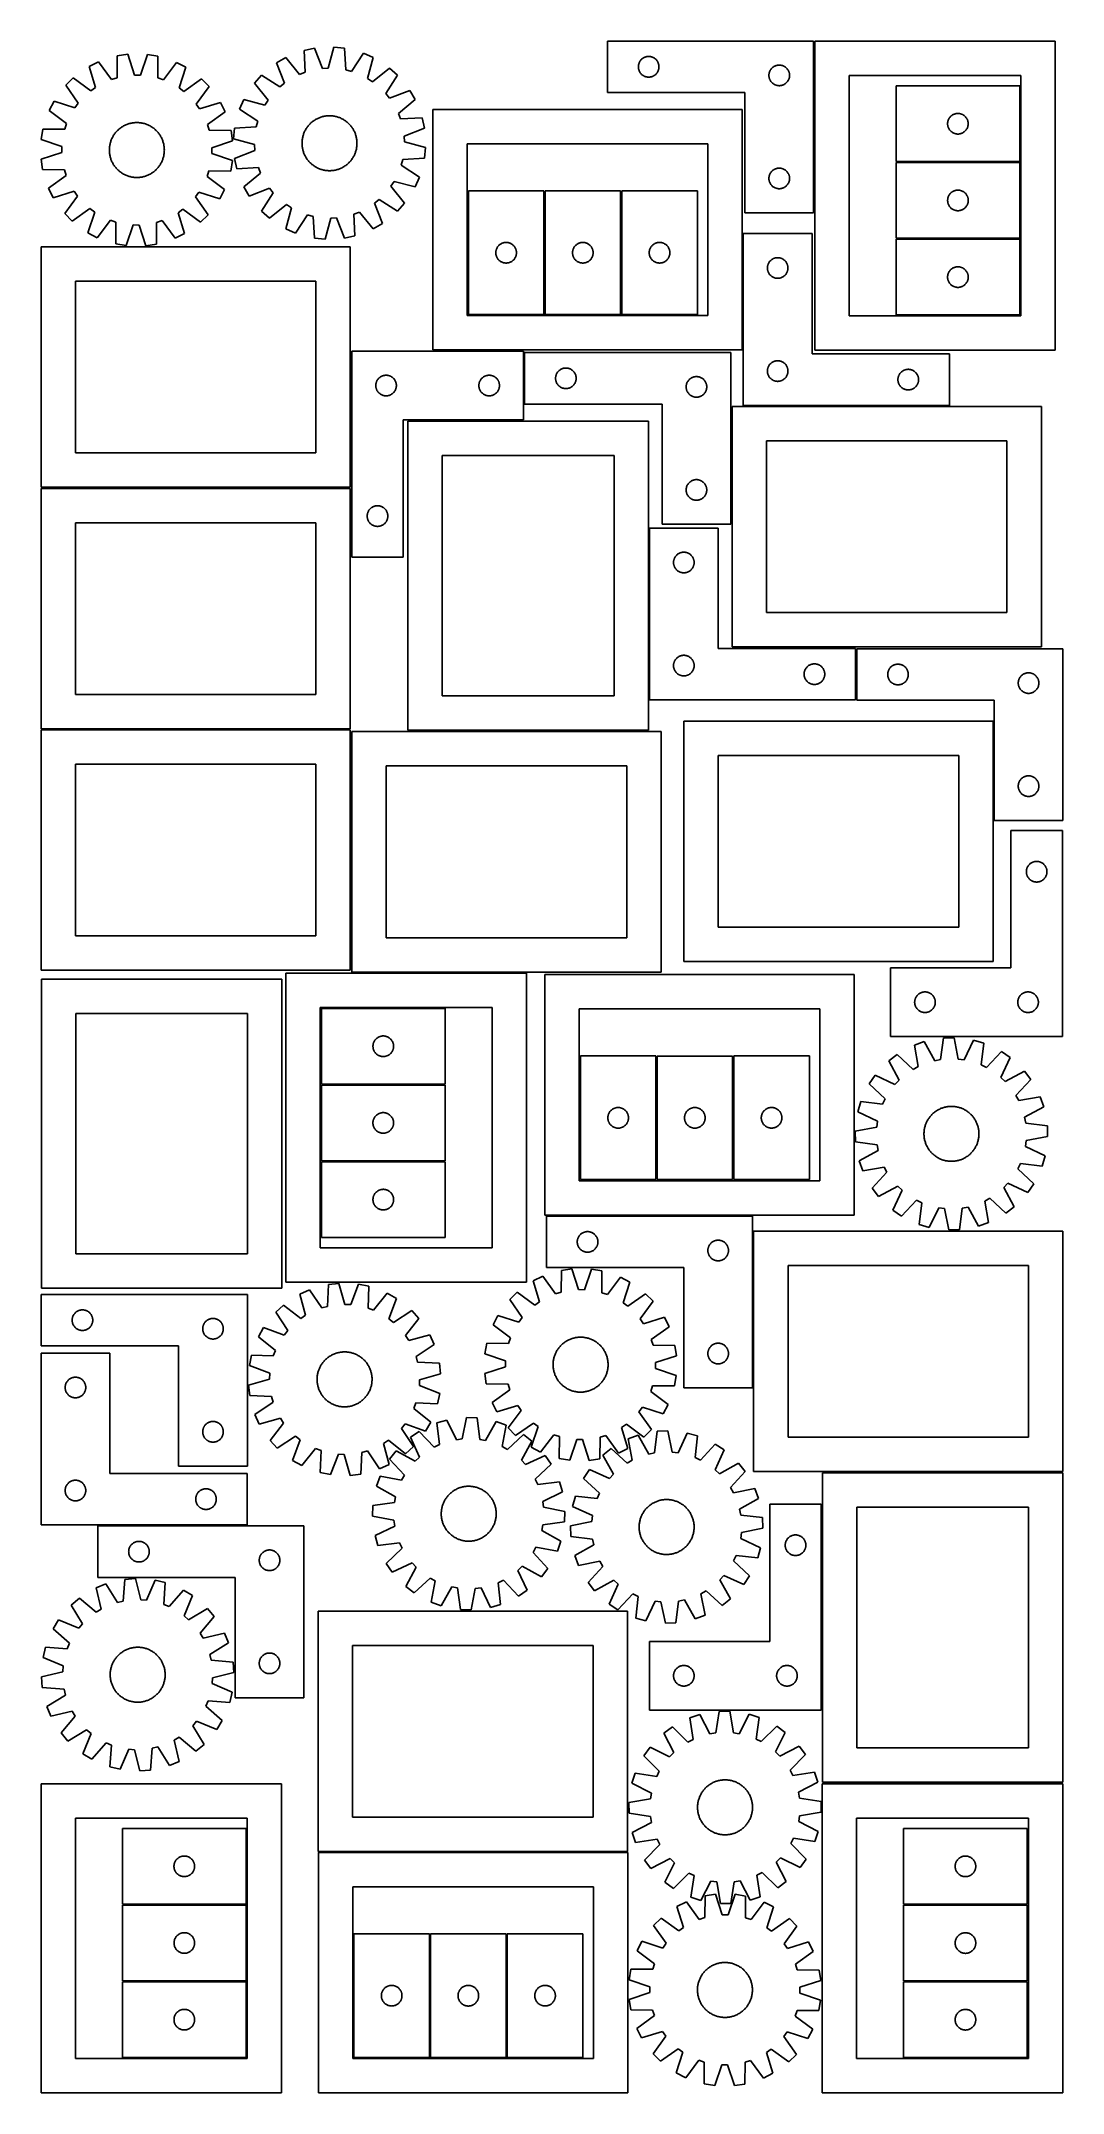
# Model space of a CAD drawing. Header units: millimetres. Extents: x 7 to 1493, y 7 to 2993.
import ezdxf

# ---------------------------------------------------------------- set-up
doc = ezdxf.new("R2010")
doc.units = ezdxf.units.MM
doc.layers.add('CUT', color=7, linetype='CONTINUOUS', true_color=0x000000)

msp = doc.modelspace()

# ---------------------------------------------------------------- linework, layer by layer
at = {"layer": 'CUT'}
for p, q in [((1130.644863, 2993.359411), (830.644863, 2993.359411)), ((830.644863, 2993.359411), (830.644863, 2918.359411)), ((1130.644863, 2743.359411), (1130.644863, 2993.359411)), ((1482.195266, 2993.225388), (1132.195266, 2993.225388)), ((1132.195266, 2993.225388), (1132.195266, 2543.225388)), ((1482.195266, 2543.225388), (1482.195266, 2993.225388)), ((90.278737, 2963.160848), (76.516788, 2956.280491)), ((108.895099, 2937.423603), (90.278737, 2963.160848)), ((117.487267, 2971.772566), (117.069756, 2940.010947)), ((132.701806, 2974.063499), (117.487267, 2971.772566)), ((142.453772, 2943.833152), (132.701806, 2974.063499)), ((161.239823, 2973.845831), (151.027866, 2943.767755)), ((176.417646, 2971.323087), (161.239823, 2973.845831)), ((176.350626, 2939.558795), (176.417646, 2971.323087)), ((203.49165, 2962.29734), (184.484866, 2936.847057)), ((217.147047, 2955.207862), (203.49165, 2962.29734)), ((362.569231, 2969.310012), (349.271455, 2961.570523)), ((349.271455, 2961.570523), (360.594661, 2931.892926)), ((382.780741, 2944.80553), (362.569231, 2969.310012)), ((404.21525, 2982.881811), (389.176679, 2979.630358)), ((389.176679, 2979.630358), (390.774806, 2947.906223)), ((415.865237, 2953.330963), (404.21525, 2982.881811)), ((432.709599, 2984.474889), (424.426211, 2953.809595)), ((448.016883, 2982.92003), (432.709599, 2984.474889)), ((449.964965, 2951.215461), (448.016883, 2982.92003)), ((475.608908, 2975.6299), (458.254841, 2949.02518)), ((489.686523, 2969.42093), (475.608908, 2975.6299)), ((481.742008, 2938.666103), (489.686523, 2969.42093)), ((875.664751, 2956.631592), (875.724364, 2957.401726)), ((875.724364, 2957.401726), (875.823544, 2958.167769)), ((875.823544, 2958.167769), (875.962027, 2958.927692)), ((875.962027, 2958.927692), (876.139447, 2959.679477)), ((876.139447, 2959.679477), (876.355332, 2960.421133)), ((876.355332, 2960.421133), (876.60911, 2961.150692)), ((876.60911, 2961.150692), (876.900109, 2961.866219)), ((876.900109, 2961.866219), (877.227556, 2962.565817)), ((877.227556, 2962.565817), (877.590584, 2963.247632)), ((877.590584, 2963.247632), (877.988229, 2963.909853)), ((877.988229, 2963.909853), (878.419437, 2964.550727)), ((878.419437, 2964.550727), (878.883065, 2965.168553)), ((878.883065, 2965.168553), (879.377884, 2965.761692)), ((879.377884, 2965.761692), (879.90258, 2966.328573)), ((879.90258, 2966.328573), (880.455762, 2966.867691)), ((880.455762, 2966.867691), (881.035965, 2967.377617)), ((881.035965, 2967.377617), (881.641648, 2967.856999)), ((881.641648, 2967.856999), (882.271207, 2968.304566)), ((882.271207, 2968.304566), (882.92297, 2968.71913)), ((882.92297, 2968.71913), (883.595211, 2969.099593)), ((883.595211, 2969.099593), (884.286147, 2969.444945)), ((884.286147, 2969.444945), (884.993944, 2969.75427)), ((884.993944, 2969.75427), (885.716727, 2970.026749)), ((885.716727, 2970.026749), (886.452578, 2970.261659)), ((886.452578, 2970.261659), (887.199546, 2970.458376)), ((887.199546, 2970.458376), (887.955651, 2970.61638)), ((887.955651, 2970.61638), (888.718887, 2970.735251)), ((888.718887, 2970.735251), (889.487231, 2970.814673)), ((889.487231, 2970.814673), (890.258644, 2970.854438)), ((890.258644, 2970.854438), (891.031081, 2970.854438)), ((891.031081, 2970.854438), (891.802494, 2970.814673)), ((891.802494, 2970.814673), (892.570838, 2970.735251)), ((892.570838, 2970.735251), (893.334074, 2970.61638)), ((893.334074, 2970.61638), (894.090179, 2970.458376)), ((894.090179, 2970.458376), (894.837147, 2970.261659)), ((894.837147, 2970.261659), (895.572998, 2970.026749)), ((895.572998, 2970.026749), (896.295781, 2969.75427)), ((896.295781, 2969.75427), (897.003578, 2969.444945)), ((897.003578, 2969.444945), (897.694514, 2969.099593)), ((897.694514, 2969.099593), (898.366755, 2968.71913)), ((898.366755, 2968.71913), (899.018518, 2968.304566)), ((899.018518, 2968.304566), (899.648077, 2967.856999)), ((899.648077, 2967.856999), (900.25376, 2967.377617)), ((900.25376, 2967.377617), (900.833963, 2966.867691)), ((900.833963, 2966.867691), (901.387145, 2966.328573)), ((901.387145, 2966.328573), (901.911841, 2965.761692)), ((901.911841, 2965.761692), (902.40666, 2965.168553)), ((902.40666, 2965.168553), (902.870288, 2964.550727)), ((902.870288, 2964.550727), (903.301496, 2963.909853)), ((903.301496, 2963.909853), (903.699141, 2963.247632)), ((903.699141, 2963.247632), (904.062169, 2962.565817)), ((904.062169, 2962.565817), (904.389616, 2961.866219)), ((904.389616, 2961.866219), (904.680615, 2961.150692)), ((904.680615, 2961.150692), (904.934393, 2960.421133)), ((904.934393, 2960.421133), (905.150278, 2959.679477)), ((905.150278, 2959.679477), (905.327698, 2958.927692)), ((905.327698, 2958.927692), (905.466181, 2958.167769)), ((905.466181, 2958.167769), (905.565361, 2957.401726)), ((905.565361, 2957.401726), (905.624974, 2956.631592)), ((1073.595211, 2956.599593), (1074.286147, 2956.944945)), ((1074.286147, 2956.944945), (1074.993944, 2957.25427)), ((1074.993944, 2957.25427), (1075.716727, 2957.526749)), ((1075.716727, 2957.526749), (1076.452578, 2957.761659)), ((1076.452578, 2957.761659), (1077.199546, 2957.958376)), ((1077.199546, 2957.958376), (1077.955651, 2958.11638)), ((1077.955651, 2958.11638), (1078.718887, 2958.235251)), ((1078.718887, 2958.235251), (1079.487231, 2958.314673)), ((1079.487231, 2958.314673), (1080.258644, 2958.354438)), ((1080.258644, 2958.354438), (1081.031081, 2958.354438)), ((1081.031081, 2958.354438), (1081.802494, 2958.314673)), ((1081.802494, 2958.314673), (1082.570838, 2958.235251)), ((1082.570838, 2958.235251), (1083.334074, 2958.11638)), ((1083.334074, 2958.11638), (1084.090179, 2957.958376)), ((1084.090179, 2957.958376), (1084.837147, 2957.761659)), ((1084.837147, 2957.761659), (1085.572998, 2957.526749)), ((1085.572998, 2957.526749), (1086.295781, 2957.25427)), ((1086.295781, 2957.25427), (1087.003578, 2956.944945)), ((1087.003578, 2956.944945), (1087.694514, 2956.599593)), ((53.301105, 2939.682362), (42.338862, 2928.886077)), ((42.338862, 2928.886077), (60.670099, 2902.944981)), ((78.959564, 2920.957559), (53.301105, 2939.682362)), ((76.516788, 2956.280491), (85.934592, 2925.944378)), ((117.069756, 2940.010947), (108.895099, 2937.423603)), ((151.027866, 2943.767755), (142.453772, 2943.833152)), ((184.484866, 2936.847057), (176.350626, 2939.558795)), ((207.267601, 2925.018936), (217.147047, 2955.207862)), ((240.106846, 2938.25754), (214.16575, 2919.926302)), ((232.178328, 2901.636837), (250.903131, 2927.295296)), ((250.903131, 2927.295296), (240.106846, 2938.25754)), ((327.155431, 2943.533137), (316.900127, 2932.063207)), ((316.900127, 2932.063207), (336.840018, 2907.337198)), ((353.95002, 2926.47369), (327.155431, 2943.533137)), ((360.594661, 2931.892926), (353.95002, 2926.47369)), ((390.774806, 2947.906223), (382.780741, 2944.80553)), ((424.426211, 2953.809595), (415.865237, 2953.330963)), ((458.254841, 2949.02518), (449.964965, 2951.215461)), ((488.949315, 2934.021309), (481.742008, 2938.666103)), ((513.675324, 2953.9612), (488.949315, 2934.021309)), ((508.085807, 2916.911307), (525.145254, 2943.705897)), ((525.145254, 2943.705897), (513.675324, 2953.9612)), ((875.644863, 2955.859411), (875.664751, 2956.631592)), ((875.664751, 2955.087229), (875.644863, 2955.859411)), ((875.724364, 2954.317096), (875.664751, 2955.087229)), ((875.823544, 2953.551052), (875.724364, 2954.317096)), ((875.962027, 2952.79113), (875.823544, 2953.551052)), ((876.139447, 2952.039344), (875.962027, 2952.79113)), ((876.355332, 2951.297688), (876.139447, 2952.039344)), ((876.60911, 2950.568129), (876.355332, 2951.297688)), ((876.900109, 2949.852602), (876.60911, 2950.568129)), ((877.227556, 2949.153004), (876.900109, 2949.852602)), ((877.590584, 2948.47119), (877.227556, 2949.153004)), ((877.988229, 2947.808968), (877.590584, 2948.47119)), ((878.419437, 2947.168094), (877.988229, 2947.808968)), ((878.883065, 2946.550268), (878.419437, 2947.168094)), ((879.377884, 2945.957129), (878.883065, 2946.550268)), ((879.90258, 2945.390248), (879.377884, 2945.957129)), ((880.455762, 2944.85113), (879.90258, 2945.390248)), ((881.035965, 2944.341204), (880.455762, 2944.85113)), ((881.641648, 2943.861822), (881.035965, 2944.341204)), ((882.271207, 2943.414255), (881.641648, 2943.861822)), ((882.92297, 2942.999691), (882.271207, 2943.414255)), ((883.595211, 2942.619229), (882.92297, 2942.999691)), ((884.286147, 2942.273877), (883.595211, 2942.619229)), ((884.993944, 2941.964551), (884.286147, 2942.273877)), ((885.716727, 2941.692072), (884.993944, 2941.964551)), ((886.452578, 2941.457162), (885.716727, 2941.692072)), ((887.199546, 2941.260445), (886.452578, 2941.457162)), ((887.955651, 2941.102441), (887.199546, 2941.260445)), ((888.718887, 2940.98357), (887.955651, 2941.102441)), ((889.487231, 2940.904148), (888.718887, 2940.98357)), ((890.258644, 2940.864384), (889.487231, 2940.904148)), ((891.031081, 2940.864384), (890.258644, 2940.864384)), ((891.802494, 2940.904148), (891.031081, 2940.864384)), ((892.570838, 2940.98357), (891.802494, 2940.904148)), ((893.334074, 2941.102441), (892.570838, 2940.98357)), ((894.090179, 2941.260445), (893.334074, 2941.102441)), ((894.837147, 2941.457162), (894.090179, 2941.260445)), ((895.572998, 2941.692072), (894.837147, 2941.457162)), ((896.295781, 2941.964551), (895.572998, 2941.692072)), ((897.003578, 2942.273877), (896.295781, 2941.964551)), ((897.694514, 2942.619229), (897.003578, 2942.273877)), ((898.366755, 2942.999691), (897.694514, 2942.619229)), ((899.018518, 2943.414255), (898.366755, 2942.999691)), ((899.648077, 2943.861822), (899.018518, 2943.414255)), ((900.25376, 2944.341204), (899.648077, 2943.861822)), ((900.833963, 2944.85113), (900.25376, 2944.341204)), ((901.387145, 2945.390248), (900.833963, 2944.85113)), ((901.911841, 2945.957129), (901.387145, 2945.390248)), ((902.40666, 2946.550268), (901.911841, 2945.957129)), ((902.870288, 2947.168094), (902.40666, 2946.550268)), ((903.301496, 2947.808968), (902.870288, 2947.168094)), ((903.699141, 2948.47119), (903.301496, 2947.808968)), ((904.062169, 2949.153004), (903.699141, 2948.47119)), ((904.389616, 2949.852602), (904.062169, 2949.153004)), ((904.680615, 2950.568129), (904.389616, 2949.852602)), ((904.934393, 2951.297688), (904.680615, 2950.568129)), ((905.150278, 2952.039344), (904.934393, 2951.297688)), ((905.327698, 2952.79113), (905.150278, 2952.039344)), ((905.466181, 2953.551052), (905.327698, 2952.79113)), ((905.565361, 2954.317096), (905.466181, 2953.551052)), ((905.624974, 2955.087229), (905.565361, 2954.317096)), ((905.624974, 2956.631592), (905.644863, 2955.859411)), ((905.644863, 2955.859411), (905.624974, 2955.087229)), ((1065.644863, 2943.359411), (1065.664751, 2944.131592)), ((1065.664751, 2942.587229), (1065.644863, 2943.359411)), ((1065.664751, 2944.131592), (1065.724364, 2944.901726)), ((1065.724364, 2941.817096), (1065.664751, 2942.587229)), ((1065.724364, 2944.901726), (1065.823544, 2945.667769)), ((1065.823544, 2941.051052), (1065.724364, 2941.817096)), ((1065.823544, 2945.667769), (1065.962027, 2946.427692)), ((1065.962027, 2940.29113), (1065.823544, 2941.051052)), ((1065.962027, 2946.427692), (1066.139447, 2947.179477)), ((1066.139447, 2939.539344), (1065.962027, 2940.29113)), ((1066.139447, 2947.179477), (1066.355332, 2947.921133)), ((1066.355332, 2938.797688), (1066.139447, 2939.539344)), ((1066.355332, 2947.921133), (1066.60911, 2948.650692)), ((1066.60911, 2938.068129), (1066.355332, 2938.797688)), ((1066.60911, 2948.650692), (1066.900109, 2949.366219)), ((1066.900109, 2937.352602), (1066.60911, 2938.068129)), ((1066.900109, 2949.366219), (1067.227556, 2950.065817)), ((1067.227556, 2936.653004), (1066.900109, 2937.352602)), ((1067.227556, 2950.065817), (1067.590584, 2950.747632)), ((1067.590584, 2935.97119), (1067.227556, 2936.653004)), ((1067.590584, 2950.747632), (1067.988229, 2951.409853)), ((1067.988229, 2935.308968), (1067.590584, 2935.97119)), ((1067.988229, 2951.409853), (1068.419437, 2952.050727)), ((1068.419437, 2934.668094), (1067.988229, 2935.308968)), ((1068.419437, 2952.050727), (1068.883065, 2952.668553)), ((1068.883065, 2934.050268), (1068.419437, 2934.668094)), ((1068.883065, 2952.668553), (1069.377884, 2953.261692)), ((1069.377884, 2933.457129), (1068.883065, 2934.050268)), ((1069.377884, 2953.261692), (1069.90258, 2953.828573)), ((1069.90258, 2932.890248), (1069.377884, 2933.457129)), ((1069.90258, 2953.828573), (1070.455762, 2954.367691)), ((1070.455762, 2932.35113), (1069.90258, 2932.890248)), ((1070.455762, 2954.367691), (1071.035965, 2954.877617)), ((1071.035965, 2931.841204), (1070.455762, 2932.35113)), ((1071.035965, 2954.877617), (1071.641648, 2955.356999)), ((1071.641648, 2931.361822), (1071.035965, 2931.841204)), ((1071.641648, 2955.356999), (1072.271207, 2955.804566)), ((1072.271207, 2930.914255), (1071.641648, 2931.361822)), ((1072.271207, 2955.804566), (1072.92297, 2956.21913)), ((1072.92297, 2930.499691), (1072.271207, 2930.914255)), ((1072.92297, 2956.21913), (1073.595211, 2956.599593)), ((1073.595211, 2930.119229), (1072.92297, 2930.499691)), ((1074.286147, 2929.773877), (1073.595211, 2930.119229)), ((1074.993944, 2929.464551), (1074.286147, 2929.773877)), ((1075.716727, 2929.192072), (1074.993944, 2929.464551)), ((1076.452578, 2928.957162), (1075.716727, 2929.192072)), ((1077.199546, 2928.760445), (1076.452578, 2928.957162)), ((1077.955651, 2928.602441), (1077.199546, 2928.760445)), ((1078.718887, 2928.48357), (1077.955651, 2928.602441)), ((1079.487231, 2928.404148), (1078.718887, 2928.48357)), ((1080.258644, 2928.364384), (1079.487231, 2928.404148)), ((1081.031081, 2928.364384), (1080.258644, 2928.364384)), ((1081.802494, 2928.404148), (1081.031081, 2928.364384)), ((1082.570838, 2928.48357), (1081.802494, 2928.404148)), ((1083.334074, 2928.602441), (1082.570838, 2928.48357)), ((1084.090179, 2928.760445), (1083.334074, 2928.602441)), ((1084.837147, 2928.957162), (1084.090179, 2928.760445)), ((1085.572998, 2929.192072), (1084.837147, 2928.957162)), ((1086.295781, 2929.464551), (1085.572998, 2929.192072)), ((1087.003578, 2929.773877), (1086.295781, 2929.464551)), ((1087.694514, 2930.119229), (1087.003578, 2929.773877)), ((1087.694514, 2956.599593), (1088.366755, 2956.21913)), ((1088.366755, 2930.499691), (1087.694514, 2930.119229)), ((1088.366755, 2956.21913), (1089.018518, 2955.804566)), ((1089.018518, 2930.914255), (1088.366755, 2930.499691)), ((1089.018518, 2955.804566), (1089.648077, 2955.356999)), ((1089.648077, 2931.361822), (1089.018518, 2930.914255)), ((1089.648077, 2955.356999), (1090.25376, 2954.877617)), ((1090.25376, 2931.841204), (1089.648077, 2931.361822)), ((1090.25376, 2954.877617), (1090.833963, 2954.367691)), ((1090.833963, 2932.35113), (1090.25376, 2931.841204)), ((1090.833963, 2954.367691), (1091.387145, 2953.828573)), ((1091.387145, 2932.890248), (1090.833963, 2932.35113)), ((1091.387145, 2953.828573), (1091.911841, 2953.261692)), ((1091.911841, 2933.457129), (1091.387145, 2932.890248)), ((1091.911841, 2953.261692), (1092.40666, 2952.668553)), ((1092.40666, 2934.050268), (1091.911841, 2933.457129)), ((1092.40666, 2952.668553), (1092.870288, 2952.050727)), ((1092.870288, 2934.668094), (1092.40666, 2934.050268)), ((1092.870288, 2952.050727), (1093.301496, 2951.409853)), ((1093.301496, 2935.308968), (1092.870288, 2934.668094)), ((1093.301496, 2951.409853), (1093.699141, 2950.747632)), ((1093.699141, 2935.97119), (1093.301496, 2935.308968)), ((1093.699141, 2950.747632), (1094.062169, 2950.065817)), ((1094.062169, 2936.653004), (1093.699141, 2935.97119)), ((1094.062169, 2950.065817), (1094.389616, 2949.366219)), ((1094.389616, 2937.352602), (1094.062169, 2936.653004)), ((1094.389616, 2949.366219), (1094.680615, 2948.650692)), ((1094.680615, 2938.068129), (1094.389616, 2937.352602)), ((1094.680615, 2948.650692), (1094.934393, 2947.921133)), ((1094.934393, 2938.797688), (1094.680615, 2938.068129)), ((1094.934393, 2947.921133), (1095.150278, 2947.179477)), ((1095.150278, 2939.539344), (1094.934393, 2938.797688)), ((1095.150278, 2947.179477), (1095.327698, 2946.427692)), ((1095.327698, 2940.29113), (1095.150278, 2939.539344)), ((1095.327698, 2946.427692), (1095.466181, 2945.667769)), ((1095.466181, 2941.051052), (1095.327698, 2940.29113)), ((1095.466181, 2945.667769), (1095.565361, 2944.901726)), ((1095.565361, 2941.817096), (1095.466181, 2941.051052)), ((1095.565361, 2944.901726), (1095.624974, 2944.131592)), ((1095.624974, 2942.587229), (1095.565361, 2941.817096)), ((1095.624974, 2944.131592), (1095.644863, 2943.359411)), ((1095.644863, 2943.359411), (1095.624974, 2942.587229)), ((1432.195266, 2943.225388), (1182.195266, 2943.225388)), ((1182.195266, 2943.225388), (1182.195266, 2593.225388)), ((1430.589936, 2927.972976), (1250.589936, 2927.972976)), ((1250.589936, 2927.972976), (1250.589936, 2817.972976)), ((1430.589936, 2817.972976), (1430.589936, 2927.972976)), ((1432.195266, 2593.225388), (1432.195266, 2943.225388)), ((25.388539, 2905.926278), (18.299061, 2892.270881)), ((55.577466, 2896.046832), (25.388539, 2905.926278)), ((60.670099, 2902.944981), (55.577466, 2896.046832)), ((85.934592, 2925.944378), (78.959564, 2920.957559)), ((214.16575, 2919.926302), (207.267601, 2925.018936)), ((237.165147, 2894.66181), (232.178328, 2901.636837)), ((267.50126, 2904.079613), (237.165147, 2894.66181)), ((274.381617, 2890.317665), (267.50126, 2904.079613)), ((301.440397, 2908.074406), (295.231427, 2893.996792)), ((332.195225, 2900.129892), (301.440397, 2908.074406)), ((336.840018, 2907.337198), (332.195225, 2900.129892)), ((513.505043, 2910.266666), (508.085807, 2916.911307)), ((543.18264, 2921.589872), (513.505043, 2910.266666)), ((526.417647, 2888.080586), (550.922129, 2908.292096)), ((550.922129, 2908.292096), (543.18264, 2921.589872)), ((830.644863, 2918.359411), (1030.644863, 2918.359411)), ((1030.644863, 2918.359411), (1030.644863, 2743.359411)), ((18.299061, 2892.270881), (43.749344, 2873.264097)), ((43.749344, 2873.264097), (41.037607, 2865.129857)), ((122.389835, 2867.043162), (123.417746, 2867.765938)), ((123.417746, 2867.765938), (124.467853, 2868.45607)), ((124.467853, 2868.45607), (125.539119, 2869.112878)), ((125.539119, 2869.112878), (126.630488, 2869.735711)), ((126.630488, 2869.735711), (127.740881, 2870.323957)), ((127.740881, 2870.323957), (128.869204, 2870.877034)), ((128.869204, 2870.877034), (130.014343, 2871.394397)), ((130.014343, 2871.394397), (131.175167, 2871.875534)), ((131.175167, 2871.875534), (132.350532, 2872.319972)), ((132.350532, 2872.319972), (133.539276, 2872.727272)), ((133.539276, 2872.727272), (134.740228, 2873.097031)), ((134.740228, 2873.097031), (135.952202, 2873.428885)), ((135.952202, 2873.428885), (137.174001, 2873.722506)), ((137.174001, 2873.722506), (138.40442, 2873.977605)), ((138.40442, 2873.977605), (139.642245, 2874.193929)), ((139.642245, 2874.193929), (140.886254, 2874.371266)), ((140.886254, 2874.371266), (142.13522, 2874.50944)), ((142.13522, 2874.50944), (143.387909, 2874.608315)), ((143.387909, 2874.608315), (144.643086, 2874.667793)), ((144.643086, 2874.667793), (145.899512, 2874.687815)), ((145.899512, 2874.687815), (147.155947, 2874.668363)), ((147.155947, 2874.668363), (148.41115, 2874.609454)), ((148.41115, 2874.609454), (149.663884, 2874.511148)), ((149.663884, 2874.511148), (150.912913, 2874.37354)), ((150.912913, 2874.37354), (152.157002, 2874.196768)), ((152.157002, 2874.196768), (153.394925, 2873.981005)), ((153.394925, 2873.981005), (154.62546, 2873.726465)), ((154.62546, 2873.726465), (155.847392, 2873.433398)), ((155.847392, 2873.433398), (157.059516, 2873.102094)), ((157.059516, 2873.102094), (158.260635, 2872.73288)), ((158.260635, 2872.73288), (159.449565, 2872.326119)), ((159.449565, 2872.326119), (160.625131, 2871.882215)), ((160.625131, 2871.882215), (161.786173, 2871.401604)), ((161.786173, 2871.401604), (162.931547, 2870.884761)), ((162.931547, 2870.884761), (164.06012, 2870.332195)), ((164.06012, 2870.332195), (165.170781, 2869.744454)), ((165.170781, 2869.744454), (166.262431, 2869.122115)), ((166.262431, 2869.122115), (167.333995, 2868.465794)), ((167.333995, 2868.465794), (168.384415, 2867.776138)), ((168.384415, 2867.776138), (169.412654, 2867.053828)), ((248.644372, 2871.701302), (274.381617, 2890.317665)), ((251.231716, 2863.526645), (248.644372, 2871.701302)), ((319.645866, 2868.352849), (287.941297, 2866.404767)), ((295.231427, 2893.996792), (321.836147, 2876.642725)), ((321.836147, 2876.642725), (319.645866, 2868.352849)), ((393.133893, 2867.079065), (393.855539, 2868.10777)), ((393.855539, 2868.10777), (394.609141, 2869.1133)), ((394.609141, 2869.1133), (395.393956, 2870.094662)), ((395.393956, 2870.094662), (396.209209, 2871.050889)), ((396.209209, 2871.050889), (397.054095, 2871.981036)), ((397.054095, 2871.981036), (397.927781, 2872.884186)), ((397.927781, 2872.884186), (398.829405, 2873.759447)), ((398.829405, 2873.759447), (399.758076, 2874.605955)), ((399.758076, 2874.605955), (400.712879, 2875.422876)), ((400.712879, 2875.422876), (401.692871, 2876.209402)), ((401.692871, 2876.209402), (402.697084, 2876.964758)), ((402.697084, 2876.964758), (403.724528, 2877.688198)), ((403.724528, 2877.688198), (404.774189, 2878.379008)), ((404.774189, 2878.379008), (405.845031, 2879.036506)), ((405.845031, 2879.036506), (406.935997, 2879.660045)), ((406.935997, 2879.660045), (408.04601, 2880.249007)), ((408.04601, 2880.249007), (409.173976, 2880.802813)), ((409.173976, 2880.802813), (410.31878, 2881.320915)), ((410.31878, 2881.320915), (411.479294, 2881.802802)), ((411.479294, 2881.802802), (412.654371, 2882.247999)), ((412.654371, 2882.247999), (413.842852, 2882.656066)), ((413.842852, 2882.656066), (415.043565, 2883.026601)), ((415.043565, 2883.026601), (416.255324, 2883.359237)), ((416.255324, 2883.359237), (417.476933, 2883.653647)), ((417.476933, 2883.653647), (418.707188, 2883.90954)), ((418.707188, 2883.90954), (419.944873, 2884.126664)), ((419.944873, 2884.126664), (421.188767, 2884.304804)), ((421.188767, 2884.304804), (422.437643, 2884.443784)), ((422.437643, 2884.443784), (423.690268, 2884.543468)), ((423.690268, 2884.543468), (424.945407, 2884.603756)), ((424.945407, 2884.603756), (426.201819, 2884.62459)), ((426.201819, 2884.62459), (427.458266, 2884.605949)), ((427.458266, 2884.605949), (428.713508, 2884.547851)), ((428.713508, 2884.547851), (429.966305, 2884.450353)), ((429.966305, 2884.450353), (431.215422, 2884.313553)), ((431.215422, 2884.313553), (432.459625, 2884.137584)), ((432.459625, 2884.137584), (433.697687, 2883.922621)), ((433.697687, 2883.922621), (434.928386, 2883.668875)), ((434.928386, 2883.668875), (436.150507, 2883.376597)), ((436.150507, 2883.376597), (437.362845, 2883.046076)), ((437.362845, 2883.046076), (438.564203, 2882.677637)), ((438.564203, 2882.677637), (439.753394, 2882.271645)), ((439.753394, 2882.271645), (440.929247, 2881.828499)), ((440.929247, 2881.828499), (442.090599, 2881.348638)), ((442.090599, 2881.348638), (443.236306, 2880.832535)), ((443.236306, 2880.832535), (444.365236, 2880.280698)), ((444.365236, 2880.280698), (445.476276, 2879.693674)), ((445.476276, 2879.693674), (446.568329, 2879.07204)), ((446.568329, 2879.07204), (447.640316, 2878.416411)), ((447.640316, 2878.416411), (448.691181, 2877.727434)), ((448.691181, 2877.727434), (449.719886, 2877.005788)), ((449.719886, 2877.005788), (450.725416, 2876.252186)), ((450.725416, 2876.252186), (451.706779, 2875.467371)), ((451.706779, 2875.467371), (452.663006, 2874.652118)), ((452.663006, 2874.652118), (453.593153, 2873.807232)), ((453.593153, 2873.807232), (454.496302, 2872.933546)), ((454.496302, 2872.933546), (455.371563, 2872.031922)), ((455.371563, 2872.031922), (456.218072, 2871.103251)), ((456.218072, 2871.103251), (457.034992, 2870.148448)), ((457.034992, 2870.148448), (457.821518, 2869.168457)), ((457.821518, 2869.168457), (458.576874, 2868.164243)), ((458.576874, 2868.164243), (459.300314, 2867.136799)), ((529.518339, 2880.086521), (526.417647, 2888.080586)), ((561.242475, 2881.684648), (529.518339, 2880.086521)), ((564.493927, 2866.646077), (561.242475, 2881.684648)), ((1026.723985, 2893.63429), (576.723985, 2893.63429)), ((576.723985, 2893.63429), (576.723985, 2543.63429)), ((1026.723985, 2543.63429), (1026.723985, 2893.63429)), ((1325.589936, 2872.972976), (1325.609824, 2873.745157)), ((1325.609824, 2872.200795), (1325.589936, 2872.972976)), ((1325.609824, 2873.745157), (1325.669437, 2874.515291)), ((1325.669437, 2871.430661), (1325.609824, 2872.200795)), ((1325.669437, 2874.515291), (1325.768617, 2875.281335)), ((1325.768617, 2870.664617), (1325.669437, 2871.430661)), ((1325.768617, 2875.281335), (1325.9071, 2876.041257)), ((1325.9071, 2869.904695), (1325.768617, 2870.664617)), ((1325.9071, 2876.041257), (1326.08452, 2876.793043)), ((1326.08452, 2869.152909), (1325.9071, 2869.904695)), ((1326.08452, 2876.793043), (1326.300405, 2877.534699)), ((1326.300405, 2868.411254), (1326.08452, 2869.152909)), ((1326.300405, 2877.534699), (1326.554183, 2878.264257)), ((1326.554183, 2867.681695), (1326.300405, 2868.411254)), ((1326.554183, 2878.264257), (1326.845182, 2878.979785)), ((1326.845182, 2866.966167), (1326.554183, 2867.681695)), ((1326.845182, 2878.979785), (1327.172629, 2879.679383)), ((1327.172629, 2879.679383), (1327.535657, 2880.361197)), ((1327.535657, 2880.361197), (1327.933302, 2881.023419)), ((1327.933302, 2881.023419), (1328.36451, 2881.664292)), ((1328.36451, 2881.664292), (1328.828138, 2882.282118)), ((1328.828138, 2882.282118), (1329.322957, 2882.875258)), ((1329.322957, 2882.875258), (1329.847653, 2883.442138)), ((1329.847653, 2883.442138), (1330.400835, 2883.981257)), ((1330.400835, 2883.981257), (1330.981038, 2884.491183)), ((1330.981038, 2884.491183), (1331.586721, 2884.970565)), ((1331.586721, 2884.970565), (1332.21628, 2885.418131)), ((1332.21628, 2885.418131), (1332.868044, 2885.832695)), ((1332.868044, 2885.832695), (1333.540284, 2886.213158)), ((1333.540284, 2886.213158), (1334.23122, 2886.55851)), ((1334.23122, 2886.55851), (1334.939017, 2886.867836)), ((1334.939017, 2886.867836), (1335.6618, 2887.140314)), ((1335.6618, 2887.140314), (1336.397651, 2887.375224)), ((1336.397651, 2887.375224), (1337.144619, 2887.571942)), ((1337.144619, 2887.571942), (1337.900724, 2887.729945)), ((1337.900724, 2887.729945), (1338.66396, 2887.848816)), ((1338.66396, 2887.848816), (1339.432304, 2887.928239)), ((1339.432304, 2887.928239), (1340.203717, 2887.968003)), ((1340.203717, 2887.968003), (1340.976154, 2887.968003)), ((1340.976154, 2887.968003), (1341.747567, 2887.928239)), ((1341.747567, 2887.928239), (1342.515911, 2887.848816)), ((1342.515911, 2887.848816), (1343.279147, 2887.729945)), ((1343.279147, 2887.729945), (1344.035252, 2887.571942)), ((1344.035252, 2887.571942), (1344.78222, 2887.375224)), ((1344.78222, 2887.375224), (1345.518071, 2887.140314)), ((1345.518071, 2887.140314), (1346.240854, 2886.867836)), ((1346.240854, 2886.867836), (1346.948651, 2886.55851)), ((1346.948651, 2886.55851), (1347.639587, 2886.213158)), ((1347.639587, 2886.213158), (1348.311828, 2885.832695)), ((1348.311828, 2885.832695), (1348.963591, 2885.418131)), ((1348.963591, 2885.418131), (1349.59315, 2884.970565)), ((1349.59315, 2884.970565), (1350.198833, 2884.491183)), ((1350.198833, 2884.491183), (1350.779036, 2883.981257)), ((1350.779036, 2883.981257), (1351.332218, 2883.442138)), ((1351.332218, 2883.442138), (1351.856915, 2882.875258)), ((1351.856915, 2882.875258), (1352.351733, 2882.282118)), ((1352.351733, 2882.282118), (1352.815361, 2881.664292)), ((1352.815361, 2881.664292), (1353.246569, 2881.023419)), ((1353.246569, 2881.023419), (1353.644214, 2880.361197)), ((1353.644214, 2880.361197), (1354.007242, 2879.679383)), ((1354.007242, 2879.679383), (1354.334689, 2878.979785)), ((1354.334689, 2878.979785), (1354.625688, 2878.264257)), ((1354.625688, 2867.681695), (1354.334689, 2866.966167)), ((1354.625688, 2878.264257), (1354.879466, 2877.534699)), ((1354.879466, 2868.411254), (1354.625688, 2867.681695)), ((1354.879466, 2877.534699), (1355.095351, 2876.793043)), ((1355.095351, 2869.152909), (1354.879466, 2868.411254)), ((1355.095351, 2876.793043), (1355.272771, 2876.041257)), ((1355.272771, 2869.904695), (1355.095351, 2869.152909)), ((1355.272771, 2876.041257), (1355.411254, 2875.281335)), ((1355.411254, 2870.664617), (1355.272771, 2869.904695)), ((1355.411254, 2875.281335), (1355.510434, 2874.515291)), ((1355.510434, 2871.430661), (1355.411254, 2870.664617)), ((1355.510434, 2874.515291), (1355.570047, 2873.745157)), ((1355.570047, 2872.200795), (1355.510434, 2871.430661)), ((1355.570047, 2873.745157), (1355.589936, 2872.972976)), ((1355.589936, 2872.972976), (1355.570047, 2872.200795)), ((9.273314, 2865.196877), (6.75057, 2850.019054)), ((6.75057, 2850.019054), (36.828647, 2839.807097)), ((41.037607, 2865.129857), (9.273314, 2865.196877)), ((36.828647, 2839.807097), (36.76325, 2831.233003)), ((105.986947, 2837.190381), (106.085254, 2838.443115)), ((106.085254, 2838.443115), (106.222861, 2839.692143)), ((106.222861, 2839.692143), (106.399633, 2840.936233)), ((106.399633, 2840.936233), (106.615396, 2842.174156)), ((106.615396, 2842.174156), (106.869936, 2843.404691)), ((106.869936, 2843.404691), (107.163003, 2844.626623)), ((107.163003, 2844.626623), (107.494307, 2845.838747)), ((107.494307, 2845.838747), (107.863522, 2847.039866)), ((107.863522, 2847.039866), (108.270282, 2848.228796)), ((108.270282, 2848.228796), (108.714187, 2849.404362)), ((108.714187, 2849.404362), (109.194798, 2850.565404)), ((109.194798, 2850.565404), (109.711641, 2851.710777)), ((109.711641, 2851.710777), (110.264206, 2852.839351)), ((110.264206, 2852.839351), (110.851948, 2853.950011)), ((110.851948, 2853.950011), (111.474286, 2855.041662)), ((111.474286, 2855.041662), (112.130607, 2856.113226)), ((112.130607, 2856.113226), (112.820263, 2857.163646)), ((112.820263, 2857.163646), (113.542573, 2858.191885)), ((113.542573, 2858.191885), (114.296824, 2859.196928)), ((114.296824, 2859.196928), (115.082273, 2860.177784)), ((115.082273, 2860.177784), (115.898143, 2861.133484)), ((115.898143, 2861.133484), (116.74363, 2862.063085)), ((116.74363, 2862.063085), (117.617899, 2862.965671)), ((117.617899, 2862.965671), (118.520087, 2863.840349)), ((118.520087, 2863.840349), (119.449305, 2864.686258)), ((119.449305, 2864.686258), (120.404635, 2865.502561)), ((120.404635, 2865.502561), (121.385134, 2866.288455)), ((121.385134, 2866.288455), (122.389835, 2867.043162)), ((169.412654, 2867.053828), (170.417697, 2866.299577)), ((170.417697, 2866.299577), (171.398553, 2865.514129)), ((171.398553, 2865.514129), (172.354253, 2864.698259)), ((172.354253, 2864.698259), (173.283854, 2863.852772)), ((173.283854, 2863.852772), (174.18644, 2862.978503)), ((174.18644, 2862.978503), (175.061118, 2862.076314)), ((175.061118, 2862.076314), (175.907027, 2861.147096)), ((175.907027, 2861.147096), (176.72333, 2860.191766)), ((176.72333, 2860.191766), (177.509224, 2859.211267)), ((177.509224, 2859.211267), (178.263931, 2858.206566)), ((178.263931, 2858.206566), (178.986707, 2857.178655)), ((178.986707, 2857.178655), (179.67684, 2856.128548)), ((179.67684, 2856.128548), (180.333647, 2855.057282)), ((180.333647, 2855.057282), (180.95648, 2853.965914)), ((180.95648, 2853.965914), (181.544726, 2852.85552)), ((181.544726, 2852.85552), (182.097803, 2851.727197)), ((182.097803, 2851.727197), (182.615166, 2850.582059)), ((182.615166, 2850.582059), (183.096304, 2849.421234)), ((183.096304, 2849.421234), (183.540741, 2848.24587)), ((183.540741, 2848.24587), (183.948041, 2847.057125)), ((183.948041, 2847.057125), (184.3178, 2845.856173)), ((184.3178, 2845.856173), (184.649654, 2844.6442)), ((184.649654, 2844.6442), (184.943275, 2843.4224)), ((184.943275, 2843.4224), (185.198374, 2842.191981)), ((185.198374, 2842.191981), (185.414698, 2840.954156)), ((185.414698, 2840.954156), (185.592035, 2839.710147)), ((185.592035, 2839.710147), (185.730209, 2838.461182)), ((185.730209, 2838.461182), (185.829084, 2837.208492)), ((282.993335, 2863.109134), (251.231716, 2863.526645)), ((254.988524, 2829.568535), (255.053921, 2838.142629)), ((255.053921, 2838.142629), (285.284268, 2847.894596)), ((285.284268, 2847.894596), (282.993335, 2863.109134)), ((287.941297, 2866.404767), (286.386438, 2851.097482)), ((286.386438, 2851.097482), (317.051732, 2842.814095)), ((317.051732, 2842.814095), (317.530364, 2834.25312)), ((386.236737, 2844.589703), (386.255378, 2845.84615)), ((386.257571, 2843.33329), (386.236737, 2844.589703)), ((386.255378, 2845.84615), (386.313476, 2847.101391)), ((386.317859, 2842.078152), (386.257571, 2843.33329)), ((386.313476, 2847.101391), (386.410974, 2848.354189)), ((386.417543, 2840.825527), (386.317859, 2842.078152)), ((386.410974, 2848.354189), (386.547774, 2849.603305)), ((386.556523, 2839.576651), (386.417543, 2840.825527)), ((386.547774, 2849.603305), (386.723743, 2850.847509)), ((386.734663, 2838.332756), (386.556523, 2839.576651)), ((386.723743, 2850.847509), (386.938707, 2852.085571)), ((386.951787, 2837.095071), (386.734663, 2838.332756)), ((386.938707, 2852.085571), (387.192452, 2853.31627)), ((387.192452, 2853.31627), (387.48473, 2854.538391)), ((387.48473, 2854.538391), (387.815252, 2855.750729)), ((387.815252, 2855.750729), (388.18369, 2856.952086)), ((388.18369, 2856.952086), (388.589683, 2858.141278)), ((388.589683, 2858.141278), (389.032828, 2859.31713)), ((389.032828, 2859.31713), (389.512689, 2860.478483)), ((389.512689, 2860.478483), (390.028793, 2861.62419)), ((390.028793, 2861.62419), (390.580629, 2862.75312)), ((390.580629, 2862.75312), (391.167654, 2863.86416)), ((391.167654, 2863.86416), (391.789287, 2864.956212)), ((391.789287, 2864.956212), (392.444916, 2866.0282)), ((392.444916, 2866.0282), (393.133893, 2867.079065)), ((459.300314, 2867.136799), (459.991124, 2866.087138)), ((459.991124, 2866.087138), (460.648623, 2865.016296)), ((460.648623, 2865.016296), (461.272161, 2863.92533)), ((461.272161, 2863.92533), (461.861124, 2862.815317)), ((461.861124, 2862.815317), (462.414929, 2861.687351)), ((462.414929, 2861.687351), (462.933031, 2860.542547)), ((462.933031, 2860.542547), (463.414919, 2859.382034)), ((463.414919, 2859.382034), (463.860115, 2858.206956)), ((463.860115, 2858.206956), (464.268183, 2857.018475)), ((464.268183, 2857.018475), (464.638717, 2855.817762)), ((464.638717, 2855.817762), (464.971354, 2854.606003)), ((464.971354, 2854.606003), (465.265764, 2853.384394)), ((465.265764, 2853.384394), (465.521657, 2852.15414)), ((465.521657, 2852.15414), (465.73878, 2850.916455)), ((465.7497, 2838.401702), (465.534737, 2837.16364)), ((465.73878, 2850.916455), (465.91692, 2849.67256)), ((465.925669, 2839.645905), (465.7497, 2838.401702)), ((465.91692, 2849.67256), (466.055901, 2848.423684)), ((466.06247, 2840.895022), (465.925669, 2839.645905)), ((466.055901, 2848.423684), (466.155584, 2847.171059)), ((466.159967, 2842.147819), (466.06247, 2840.895022)), ((466.155584, 2847.171059), (466.215873, 2845.915921)), ((466.218065, 2843.403061), (466.159967, 2842.147819)), ((466.215873, 2845.915921), (466.236707, 2844.659508)), ((466.236707, 2844.659508), (466.218065, 2843.403061)), ((534.94308, 2854.996091), (564.493927, 2866.646077)), ((535.421712, 2846.435116), (534.94308, 2854.996091)), ((566.087006, 2838.151728), (535.421712, 2846.435116)), ((564.532147, 2822.844444), (566.087006, 2838.151728)), ((976.723985, 2843.63429), (626.723985, 2843.63429)), ((626.723985, 2843.63429), (626.723985, 2593.63429)), ((976.723985, 2593.63429), (976.723985, 2843.63429)), ((1327.172629, 2866.266569), (1326.845182, 2866.966167)), ((1327.535657, 2865.584755), (1327.172629, 2866.266569)), ((1327.933302, 2864.922533), (1327.535657, 2865.584755)), ((1328.36451, 2864.28166), (1327.933302, 2864.922533)), ((1328.828138, 2863.663834), (1328.36451, 2864.28166)), ((1329.322957, 2863.070694), (1328.828138, 2863.663834)), ((1329.847653, 2862.503814), (1329.322957, 2863.070694)), ((1330.400835, 2861.964696), (1329.847653, 2862.503814)), ((1330.981038, 2861.454769), (1330.400835, 2861.964696)), ((1331.586721, 2860.975387), (1330.981038, 2861.454769)), ((1332.21628, 2860.527821), (1331.586721, 2860.975387)), ((1332.868044, 2860.113257), (1332.21628, 2860.527821)), ((1333.540284, 2859.732794), (1332.868044, 2860.113257)), ((1334.23122, 2859.387442), (1333.540284, 2859.732794)), ((1334.939017, 2859.078116), (1334.23122, 2859.387442)), ((1335.6618, 2858.805638), (1334.939017, 2859.078116)), ((1336.397651, 2858.570728), (1335.6618, 2858.805638)), ((1337.144619, 2858.37401), (1336.397651, 2858.570728)), ((1337.900724, 2858.216007), (1337.144619, 2858.37401)), ((1338.66396, 2858.097136), (1337.900724, 2858.216007)), ((1339.432304, 2858.017713), (1338.66396, 2858.097136)), ((1340.203717, 2857.977949), (1339.432304, 2858.017713)), ((1340.976154, 2857.977949), (1340.203717, 2857.977949)), ((1341.747567, 2858.017713), (1340.976154, 2857.977949)), ((1342.515911, 2858.097136), (1341.747567, 2858.017713)), ((1343.279147, 2858.216007), (1342.515911, 2858.097136)), ((1344.035252, 2858.37401), (1343.279147, 2858.216007)), ((1344.78222, 2858.570728), (1344.035252, 2858.37401)), ((1345.518071, 2858.805638), (1344.78222, 2858.570728)), ((1346.240854, 2859.078116), (1345.518071, 2858.805638)), ((1346.948651, 2859.387442), (1346.240854, 2859.078116)), ((1347.639587, 2859.732794), (1346.948651, 2859.387442)), ((1348.311828, 2860.113257), (1347.639587, 2859.732794)), ((1348.963591, 2860.527821), (1348.311828, 2860.113257)), ((1349.59315, 2860.975387), (1348.963591, 2860.527821)), ((1350.198833, 2861.454769), (1349.59315, 2860.975387)), ((1350.779036, 2861.964696), (1350.198833, 2861.454769)), ((1351.332218, 2862.503814), (1350.779036, 2861.964696)), ((1351.856915, 2863.070694), (1351.332218, 2862.503814)), ((1352.351733, 2863.663834), (1351.856915, 2863.070694)), ((1352.815361, 2864.28166), (1352.351733, 2863.663834)), ((1353.246569, 2864.922533), (1352.815361, 2864.28166)), ((1353.644214, 2865.584755), (1353.246569, 2864.922533)), ((1354.007242, 2866.266569), (1353.644214, 2865.584755)), ((1354.334689, 2866.966167), (1354.007242, 2866.266569)), ((36.76325, 2831.233003), (6.532902, 2821.481036)), ((6.532902, 2821.481036), (8.823835, 2806.266498)), ((105.908586, 2834.678743), (105.928039, 2835.935177)), ((105.928609, 2833.422317), (105.908586, 2834.678743)), ((105.928039, 2835.935177), (105.986947, 2837.190381)), ((105.988087, 2832.16714), (105.928609, 2833.422317)), ((106.086962, 2830.914451), (105.988087, 2832.16714)), ((106.225135, 2829.665485), (106.086962, 2830.914451)), ((106.402472, 2828.421476), (106.225135, 2829.665485)), ((106.618796, 2827.183651), (106.402472, 2828.421476)), ((106.873895, 2825.953232), (106.618796, 2827.183651)), ((107.167516, 2824.731433), (106.873895, 2825.953232)), ((107.49937, 2823.519459), (107.167516, 2824.731433)), ((107.869129, 2822.318507), (107.49937, 2823.519459)), ((108.276429, 2821.129763), (107.869129, 2822.318507)), ((108.720867, 2819.954398), (108.276429, 2821.129763)), ((109.202005, 2818.793574), (108.720867, 2819.954398)), ((109.719367, 2817.648435), (109.202005, 2818.793574)), ((110.272444, 2816.520112), (109.719367, 2817.648435)), ((110.86069, 2815.409719), (110.272444, 2816.520112)), ((111.483524, 2814.31835), (110.86069, 2815.409719)), ((112.140331, 2813.247084), (111.483524, 2814.31835)), ((112.830463, 2812.196977), (112.140331, 2813.247084)), ((113.55324, 2811.169066), (112.830463, 2812.196977)), ((114.307947, 2810.164365), (113.55324, 2811.169066)), ((115.09384, 2809.183866), (114.307947, 2810.164365)), ((115.910144, 2808.228536), (115.09384, 2809.183866)), ((116.756052, 2807.299318), (115.910144, 2808.228536)), ((175.919028, 2808.242148), (175.073541, 2807.312547)), ((176.734898, 2809.197848), (175.919028, 2808.242148)), ((177.520346, 2810.178704), (176.734898, 2809.197848)), ((178.274597, 2811.183747), (177.520346, 2810.178704)), ((178.996907, 2812.211986), (178.274597, 2811.183747)), ((179.686563, 2813.262406), (178.996907, 2812.211986)), ((180.342884, 2814.33397), (179.686563, 2813.262406)), ((180.965223, 2815.425621), (180.342884, 2814.33397)), ((181.552965, 2816.536281), (180.965223, 2815.425621)), ((182.10553, 2817.664855), (181.552965, 2816.536281)), ((182.622373, 2818.810228), (182.10553, 2817.664855)), ((183.102984, 2819.971271), (182.622373, 2818.810228)), ((183.546889, 2821.146837), (183.102984, 2819.971271)), ((183.953649, 2822.335766), (183.546889, 2821.146837)), ((184.322863, 2823.536885), (183.953649, 2822.335766)), ((184.654167, 2824.749009), (184.322863, 2823.536885)), ((184.947234, 2825.970942), (184.654167, 2824.749009)), ((185.201774, 2827.201476), (184.947234, 2825.970942)), ((185.417537, 2828.439399), (185.201774, 2827.201476)), ((185.594309, 2829.683489), (185.417537, 2828.439399)), ((185.731917, 2830.932517), (185.594309, 2829.683489)), ((185.830223, 2832.185251), (185.731917, 2830.932517)), ((185.829084, 2837.208492), (185.888562, 2835.953315)), ((185.889132, 2833.440455), (185.830223, 2832.185251)), ((185.888562, 2835.953315), (185.908584, 2834.69689)), ((185.908584, 2834.69689), (185.889132, 2833.440455)), ((285.0666, 2819.356578), (254.988524, 2829.568535)), ((282.543856, 2804.178755), (285.0666, 2819.356578)), ((317.530364, 2834.25312), (287.979517, 2822.603133)), ((287.979517, 2822.603133), (291.230969, 2807.564563)), ((291.230969, 2807.564563), (322.955104, 2809.16269)), ((322.955104, 2809.16269), (326.055797, 2801.168625)), ((387.20768, 2835.864817), (386.951787, 2837.095071)), ((387.50209, 2834.643208), (387.20768, 2835.864817)), ((387.834727, 2833.431449), (387.50209, 2834.643208)), ((388.205261, 2832.230736), (387.834727, 2833.431449)), ((388.613328, 2831.042255), (388.205261, 2832.230736)), ((389.058525, 2829.867177), (388.613328, 2831.042255)), ((389.540412, 2828.706664), (389.058525, 2829.867177)), ((390.058514, 2827.561859), (389.540412, 2828.706664)), ((390.61232, 2826.433894), (390.058514, 2827.561859)), ((391.201282, 2825.32388), (390.61232, 2826.433894)), ((391.824821, 2824.232914), (391.201282, 2825.32388)), ((392.482319, 2823.162072), (391.824821, 2824.232914)), ((393.17313, 2822.112412), (392.482319, 2823.162072)), ((393.89657, 2821.084967), (393.17313, 2822.112412)), ((394.651925, 2820.080754), (393.89657, 2821.084967)), ((395.438452, 2819.100763), (394.651925, 2820.080754)), ((396.255372, 2818.14596), (395.438452, 2819.100763)), ((397.10188, 2817.217289), (396.255372, 2818.14596)), ((397.977141, 2816.315665), (397.10188, 2817.217289)), ((398.880291, 2815.441979), (397.977141, 2816.315665)), ((399.810438, 2814.597092), (398.880291, 2815.441979)), ((400.766665, 2813.78184), (399.810438, 2814.597092)), ((401.748028, 2812.997025), (400.766665, 2813.78184)), ((402.753558, 2812.243423), (401.748028, 2812.997025)), ((403.782263, 2811.521777), (402.753558, 2812.243423)), ((404.833127, 2810.832799), (403.782263, 2811.521777)), ((405.905115, 2810.177171), (404.833127, 2810.832799)), ((406.997168, 2809.555537), (405.905115, 2810.177171)), ((408.108207, 2808.968513), (406.997168, 2809.555537)), ((409.237138, 2808.416676), (408.108207, 2808.968513)), ((410.382844, 2807.900573), (409.237138, 2808.416676)), ((411.544197, 2807.420712), (410.382844, 2807.900573)), ((442.154663, 2807.928296), (440.99415, 2807.446409)), ((443.299468, 2808.446398), (442.154663, 2807.928296)), ((444.427433, 2809.000203), (443.299468, 2808.446398)), ((445.537447, 2809.589166), (444.427433, 2809.000203)), ((446.628413, 2810.212704), (445.537447, 2809.589166)), ((447.699255, 2810.870203), (446.628413, 2810.212704)), ((448.748916, 2811.561013), (447.699255, 2810.870203)), ((449.77636, 2812.284453), (448.748916, 2811.561013)), ((450.780573, 2813.039809), (449.77636, 2812.284453)), ((451.760565, 2813.826335), (450.780573, 2813.039809)), ((452.715367, 2814.643256), (451.760565, 2813.826335)), ((453.644039, 2815.489764), (452.715367, 2814.643256)), ((454.545662, 2816.365025), (453.644039, 2815.489764)), ((455.419348, 2817.268174), (454.545662, 2816.365025)), ((456.264235, 2818.198322), (455.419348, 2817.268174)), ((457.079488, 2819.154548), (456.264235, 2818.198322)), ((457.864302, 2820.135911), (457.079488, 2819.154548)), ((458.617905, 2821.141441), (457.864302, 2820.135911)), ((459.33955, 2822.170146), (458.617905, 2821.141441)), ((460.028528, 2823.221011), (459.33955, 2822.170146)), ((460.684157, 2824.292999), (460.028528, 2823.221011)), ((461.30579, 2825.385051), (460.684157, 2824.292999)), ((461.892815, 2826.496091), (461.30579, 2825.385051)), ((462.444651, 2827.625021), (461.892815, 2826.496091)), ((462.960754, 2828.770728), (462.444651, 2827.625021)), ((463.440616, 2829.932081), (462.960754, 2828.770728)), ((463.883761, 2831.107933), (463.440616, 2829.932081)), ((464.289754, 2832.297125), (463.883761, 2831.107933)), ((464.658192, 2833.498482), (464.289754, 2832.297125)), ((464.988713, 2834.71082), (464.658192, 2833.498482)), ((465.280991, 2835.932941), (464.988713, 2834.71082)), ((465.534737, 2837.16364), (465.280991, 2835.932941)), ((530.637297, 2812.606486), (532.827577, 2820.896362)), ((557.242017, 2795.252419), (530.637297, 2812.606486)), ((532.827577, 2820.896362), (564.532147, 2822.844444)), ((1075.716727, 2807.526749), (1076.452578, 2807.761659)), ((1076.452578, 2807.761659), (1077.199546, 2807.958376)), ((1077.199546, 2807.958376), (1077.955651, 2808.11638)), ((1077.955651, 2808.11638), (1078.718887, 2808.235251)), ((1078.718887, 2808.235251), (1079.487231, 2808.314673)), ((1079.487231, 2808.314673), (1080.258644, 2808.354438)), ((1080.258644, 2808.354438), (1081.031081, 2808.354438)), ((1081.031081, 2808.354438), (1081.802494, 2808.314673)), ((1081.802494, 2808.314673), (1082.570838, 2808.235251)), ((1082.570838, 2808.235251), (1083.334074, 2808.11638)), ((1083.334074, 2808.11638), (1084.090179, 2807.958376)), ((1084.090179, 2807.958376), (1084.837147, 2807.761659)), ((1084.837147, 2807.761659), (1085.572998, 2807.526749)), ((1250.589936, 2817.972976), (1430.589936, 2817.972976)), ((1430.634946, 2816.335133), (1250.634946, 2816.335133)), ((1250.634946, 2816.335133), (1250.634946, 2706.335133)), ((1430.634946, 2706.335133), (1430.634946, 2816.335133)), ((8.823835, 2806.266498), (40.585454, 2805.848987)), ((43.172799, 2797.67433), (17.435553, 2779.057968)), ((17.435553, 2779.057968), (24.315911, 2765.296019)), ((40.585454, 2805.848987), (43.172799, 2797.67433)), ((117.630731, 2806.39713), (116.756052, 2807.299318)), ((118.533316, 2805.522861), (117.630731, 2806.39713)), ((119.462917, 2804.677374), (118.533316, 2805.522861)), ((120.418617, 2803.861504), (119.462917, 2804.677374)), ((121.399473, 2803.076055), (120.418617, 2803.861504)), ((122.404516, 2802.321804), (121.399473, 2803.076055)), ((123.432755, 2801.599494), (122.404516, 2802.321804)), ((124.483175, 2800.909838), (123.432755, 2801.599494)), ((125.554739, 2800.253517), (124.483175, 2800.909838)), ((126.64639, 2799.631179), (125.554739, 2800.253517)), ((127.75705, 2799.043437), (126.64639, 2799.631179)), ((128.885624, 2798.490872), (127.75705, 2799.043437)), ((130.030997, 2797.974029), (128.885624, 2798.490872)), ((131.19204, 2797.493417), (130.030997, 2797.974029)), ((132.367606, 2797.049513), (131.19204, 2797.493417)), ((133.556535, 2796.642753), (132.367606, 2797.049513)), ((134.757654, 2796.273538), (133.556535, 2796.642753)), ((135.969778, 2795.942234), (134.757654, 2796.273538)), ((137.191711, 2795.649167), (135.969778, 2795.942234)), ((138.422246, 2795.394627), (137.191711, 2795.649167)), ((139.660169, 2795.178864), (138.422246, 2795.394627)), ((140.904258, 2795.002092), (139.660169, 2795.178864)), ((142.153286, 2794.864485), (140.904258, 2795.002092)), ((143.40602, 2794.766178), (142.153286, 2794.864485)), ((144.661224, 2794.70727), (143.40602, 2794.766178)), ((145.917659, 2794.687817), (144.661224, 2794.70727)), ((147.174085, 2794.70784), (145.917659, 2794.687817)), ((148.429261, 2794.767318), (147.174085, 2794.70784)), ((149.681951, 2794.866192), (148.429261, 2794.767318)), ((150.930916, 2795.004366), (149.681951, 2794.866192)), ((152.174925, 2795.181703), (150.930916, 2795.004366)), ((153.41275, 2795.398027), (152.174925, 2795.181703)), ((154.64317, 2795.653126), (153.41275, 2795.398027)), ((155.864969, 2795.946747), (154.64317, 2795.653126)), ((157.076942, 2796.278601), (155.864969, 2795.946747)), ((158.277894, 2796.64836), (157.076942, 2796.278601)), ((159.466639, 2797.05566), (158.277894, 2796.64836)), ((160.642003, 2797.500098), (159.466639, 2797.05566)), ((161.802828, 2797.981236), (160.642003, 2797.500098)), ((162.947966, 2798.498598), (161.802828, 2797.981236)), ((164.076289, 2799.051675), (162.947966, 2798.498598)), ((165.186683, 2799.639921), (164.076289, 2799.051675)), ((166.278051, 2800.262755), (165.186683, 2799.639921)), ((167.349317, 2800.919562), (166.278051, 2800.262755)), ((168.399424, 2801.609694), (167.349317, 2800.919562)), ((169.427335, 2802.33247), (168.399424, 2801.609694)), ((170.432036, 2803.087178), (169.427335, 2802.33247)), ((171.412535, 2803.873071), (170.432036, 2803.087178)), ((172.367865, 2804.689374), (171.412535, 2803.873071)), ((173.297083, 2805.535283), (172.367865, 2804.689374)), ((174.199272, 2806.409962), (173.297083, 2805.535283)), ((175.073541, 2807.312547), (174.199272, 2806.409962)), ((248.067827, 2796.111536), (250.779564, 2804.245775)), ((273.518109, 2777.104751), (248.067827, 2796.111536)), ((250.779564, 2804.245775), (282.543856, 2804.178755)), ((326.055797, 2801.168625), (301.551315, 2780.957115)), ((301.551315, 2780.957115), (309.290804, 2767.659339)), ((309.290804, 2767.659339), (338.968401, 2778.982544)), ((338.968401, 2778.982544), (344.387637, 2772.337903)), ((412.720049, 2806.977566), (411.544197, 2807.420712)), ((413.909241, 2806.571574), (412.720049, 2806.977566)), ((415.110599, 2806.203135), (413.909241, 2806.571574)), ((416.322936, 2805.872614), (415.110599, 2806.203135)), ((417.545058, 2805.580336), (416.322936, 2805.872614)), ((418.775757, 2805.32659), (417.545058, 2805.580336)), ((420.013819, 2805.111627), (418.775757, 2805.32659)), ((421.258022, 2804.935658), (420.013819, 2805.111627)), ((422.507139, 2804.798857), (421.258022, 2804.935658)), ((423.759936, 2804.70136), (422.507139, 2804.798857)), ((425.015177, 2804.643262), (423.759936, 2804.70136)), ((426.271625, 2804.624621), (425.015177, 2804.643262)), ((427.528037, 2804.645455), (426.271625, 2804.624621)), ((428.783175, 2804.705743), (427.528037, 2804.645455)), ((430.035801, 2804.805427), (428.783175, 2804.705743)), ((431.284677, 2804.944407), (430.035801, 2804.805427)), ((432.528571, 2805.122547), (431.284677, 2804.944407)), ((433.766256, 2805.33967), (432.528571, 2805.122547)), ((434.99651, 2805.595564), (433.766256, 2805.33967)), ((436.21812, 2805.889974), (434.99651, 2805.595564)), ((437.429879, 2806.22261), (436.21812, 2805.889974)), ((438.630591, 2806.593145), (437.429879, 2806.22261)), ((439.819073, 2807.001212), (438.630591, 2806.593145)), ((440.99415, 2807.446409), (439.819073, 2807.001212)), ((515.633426, 2781.912013), (520.278219, 2789.119319)), ((535.573316, 2757.186004), (515.633426, 2781.912013)), ((520.278219, 2789.119319), (551.033047, 2781.174804)), ((551.033047, 2781.174804), (557.242017, 2795.252419)), ((1065.644863, 2793.359411), (1065.664751, 2794.131592)), ((1065.664751, 2792.587229), (1065.644863, 2793.359411)), ((1065.664751, 2794.131592), (1065.724364, 2794.901726)), ((1065.724364, 2791.817096), (1065.664751, 2792.587229)), ((1065.724364, 2794.901726), (1065.823544, 2795.667769)), ((1065.823544, 2791.051052), (1065.724364, 2791.817096)), ((1065.823544, 2795.667769), (1065.962027, 2796.427692)), ((1065.962027, 2790.29113), (1065.823544, 2791.051052)), ((1065.962027, 2796.427692), (1066.139447, 2797.179477)), ((1066.139447, 2789.539344), (1065.962027, 2790.29113)), ((1066.139447, 2797.179477), (1066.355332, 2797.921133)), ((1066.355332, 2788.797688), (1066.139447, 2789.539344)), ((1066.355332, 2797.921133), (1066.60911, 2798.650692)), ((1066.60911, 2788.068129), (1066.355332, 2788.797688)), ((1066.60911, 2798.650692), (1066.900109, 2799.366219)), ((1066.900109, 2787.352602), (1066.60911, 2788.068129)), ((1066.900109, 2799.366219), (1067.227556, 2800.065817)), ((1067.227556, 2786.653004), (1066.900109, 2787.352602)), ((1067.227556, 2800.065817), (1067.590584, 2800.747632)), ((1067.590584, 2785.97119), (1067.227556, 2786.653004)), ((1067.590584, 2800.747632), (1067.988229, 2801.409853)), ((1067.988229, 2785.308968), (1067.590584, 2785.97119)), ((1067.988229, 2801.409853), (1068.419437, 2802.050727)), ((1068.419437, 2784.668094), (1067.988229, 2785.308968)), ((1068.419437, 2802.050727), (1068.883065, 2802.668553)), ((1068.883065, 2784.050268), (1068.419437, 2784.668094)), ((1068.883065, 2802.668553), (1069.377884, 2803.261692)), ((1069.377884, 2783.457129), (1068.883065, 2784.050268)), ((1069.377884, 2803.261692), (1069.90258, 2803.828573)), ((1069.90258, 2782.890248), (1069.377884, 2783.457129)), ((1069.90258, 2803.828573), (1070.455762, 2804.367691)), ((1070.455762, 2782.35113), (1069.90258, 2782.890248)), ((1070.455762, 2804.367691), (1071.035965, 2804.877617)), ((1071.035965, 2781.841204), (1070.455762, 2782.35113)), ((1071.035965, 2804.877617), (1071.641648, 2805.356999)), ((1071.641648, 2781.361822), (1071.035965, 2781.841204)), ((1071.641648, 2805.356999), (1072.271207, 2805.804566)), ((1072.271207, 2780.914255), (1071.641648, 2781.361822)), ((1072.271207, 2805.804566), (1072.92297, 2806.21913)), ((1072.92297, 2780.499691), (1072.271207, 2780.914255)), ((1072.92297, 2806.21913), (1073.595211, 2806.599593)), ((1073.595211, 2780.119229), (1072.92297, 2780.499691)), ((1073.595211, 2806.599593), (1074.286147, 2806.944945)), ((1074.286147, 2779.773877), (1073.595211, 2780.119229)), ((1074.286147, 2806.944945), (1074.993944, 2807.25427)), ((1074.993944, 2779.464551), (1074.286147, 2779.773877)), ((1074.993944, 2807.25427), (1075.716727, 2807.526749)), ((1075.716727, 2779.192072), (1074.993944, 2779.464551)), ((1076.452578, 2778.957162), (1075.716727, 2779.192072)), ((1077.199546, 2778.760445), (1076.452578, 2778.957162)), ((1077.955651, 2778.602441), (1077.199546, 2778.760445)), ((1078.718887, 2778.48357), (1077.955651, 2778.602441)), ((1079.487231, 2778.404148), (1078.718887, 2778.48357)), ((1080.258644, 2778.364384), (1079.487231, 2778.404148)), ((1081.031081, 2778.364384), (1080.258644, 2778.364384)), ((1081.802494, 2778.404148), (1081.031081, 2778.364384)), ((1082.570838, 2778.48357), (1081.802494, 2778.404148)), ((1083.334074, 2778.602441), (1082.570838, 2778.48357)), ((1084.090179, 2778.760445), (1083.334074, 2778.602441)), ((1084.837147, 2778.957162), (1084.090179, 2778.760445)), ((1085.572998, 2779.192072), (1084.837147, 2778.957162)), ((1085.572998, 2807.526749), (1086.295781, 2807.25427)), ((1086.295781, 2779.464551), (1085.572998, 2779.192072)), ((1086.295781, 2807.25427), (1087.003578, 2806.944945)), ((1087.003578, 2779.773877), (1086.295781, 2779.464551)), ((1087.003578, 2806.944945), (1087.694514, 2806.599593)), ((1087.694514, 2780.119229), (1087.003578, 2779.773877)), ((1087.694514, 2806.599593), (1088.366755, 2806.21913)), ((1088.366755, 2780.499691), (1087.694514, 2780.119229)), ((1088.366755, 2806.21913), (1089.018518, 2805.804566)), ((1089.018518, 2780.914255), (1088.366755, 2780.499691)), ((1089.018518, 2805.804566), (1089.648077, 2805.356999)), ((1089.648077, 2781.361822), (1089.018518, 2780.914255)), ((1089.648077, 2805.356999), (1090.25376, 2804.877617)), ((1090.25376, 2781.841204), (1089.648077, 2781.361822)), ((1090.25376, 2804.877617), (1090.833963, 2804.367691)), ((1090.833963, 2782.35113), (1090.25376, 2781.841204)), ((1090.833963, 2804.367691), (1091.387145, 2803.828573)), ((1091.387145, 2782.890248), (1090.833963, 2782.35113)), ((1091.387145, 2803.828573), (1091.911841, 2803.261692)), ((1091.911841, 2783.457129), (1091.387145, 2782.890248)), ((1091.911841, 2803.261692), (1092.40666, 2802.668553)), ((1092.40666, 2784.050268), (1091.911841, 2783.457129)), ((1092.40666, 2802.668553), (1092.870288, 2802.050727)), ((1092.870288, 2784.668094), (1092.40666, 2784.050268)), ((1092.870288, 2802.050727), (1093.301496, 2801.409853)), ((1093.301496, 2785.308968), (1092.870288, 2784.668094)), ((1093.301496, 2801.409853), (1093.699141, 2800.747632)), ((1093.699141, 2785.97119), (1093.301496, 2785.308968)), ((1093.699141, 2800.747632), (1094.062169, 2800.065817)), ((1094.062169, 2786.653004), (1093.699141, 2785.97119)), ((1094.062169, 2800.065817), (1094.389616, 2799.366219)), ((1094.389616, 2787.352602), (1094.062169, 2786.653004)), ((1094.389616, 2799.366219), (1094.680615, 2798.650692)), ((1094.680615, 2788.068129), (1094.389616, 2787.352602)), ((1094.680615, 2798.650692), (1094.934393, 2797.921133)), ((1094.934393, 2788.797688), (1094.680615, 2788.068129)), ((1094.934393, 2797.921133), (1095.150278, 2797.179477)), ((1095.150278, 2789.539344), (1094.934393, 2788.797688)), ((1095.150278, 2797.179477), (1095.327698, 2796.427692)), ((1095.327698, 2790.29113), (1095.150278, 2789.539344)), ((1095.327698, 2796.427692), (1095.466181, 2795.667769)), ((1095.466181, 2791.051052), (1095.327698, 2790.29113)), ((1095.466181, 2795.667769), (1095.565361, 2794.901726)), ((1095.565361, 2791.817096), (1095.466181, 2791.051052)), ((1095.565361, 2794.901726), (1095.624974, 2794.131592)), ((1095.624974, 2792.587229), (1095.565361, 2791.817096)), ((1095.624974, 2794.131592), (1095.644863, 2793.359411)), ((1095.644863, 2793.359411), (1095.624974, 2792.587229)), ((24.315911, 2765.296019), (54.652023, 2774.713823)), ((59.638842, 2767.738795), (40.914039, 2742.080336)), ((51.710324, 2731.118093), (77.651421, 2749.44933)), ((54.652023, 2774.713823), (59.638842, 2767.738795)), ((77.651421, 2749.44933), (84.549569, 2744.356697)), ((205.882579, 2743.431254), (212.857606, 2748.418073)), ((212.857606, 2748.418073), (238.516065, 2729.69327)), ((231.147071, 2766.430651), (236.239705, 2773.3288)), ((249.478309, 2740.489555), (231.147071, 2766.430651)), ((236.239705, 2773.3288), (266.428632, 2763.449354)), ((266.428632, 2763.449354), (273.518109, 2777.104751)), ((344.387637, 2772.337903), (327.32819, 2745.543314)), ((338.79812, 2735.288011), (363.524129, 2755.227901)), ((370.731436, 2750.583108), (362.786921, 2719.82828)), ((363.524129, 2755.227901), (370.731436, 2750.583108)), ((491.878783, 2757.356284), (498.523424, 2762.77552)), ((503.201989, 2727.678688), (491.878783, 2757.356284)), ((498.523424, 2762.77552), (525.318013, 2745.716073)), ((525.318013, 2745.716073), (535.573316, 2757.186004)), ((738.250494, 2775.215134), (628.250494, 2775.215134)), ((628.250494, 2775.215134), (628.250494, 2595.215134)), ((738.250494, 2595.215134), (738.250494, 2775.215134)), ((849.833731, 2775.194611), (739.833731, 2775.194611)), ((739.833731, 2775.194611), (739.833731, 2595.194611)), ((849.833731, 2595.194611), (849.833731, 2775.194611)), ((851.471573, 2775.239621), (851.471573, 2595.239621)), ((961.471573, 2775.239621), (851.471573, 2775.239621)), ((961.471573, 2595.239621), (961.471573, 2775.239621)), ((1325.634946, 2761.335133), (1325.654835, 2762.107314)), ((1325.654835, 2760.562952), (1325.634946, 2761.335133)), ((1325.654835, 2762.107314), (1325.714448, 2762.877448)), ((1325.714448, 2759.792818), (1325.654835, 2760.562952)), ((1325.714448, 2762.877448), (1325.813627, 2763.643492)), ((1325.813627, 2759.026774), (1325.714448, 2759.792818)), ((1325.813627, 2763.643492), (1325.952111, 2764.403414)), ((1325.952111, 2758.266852), (1325.813627, 2759.026774)), ((1325.952111, 2764.403414), (1326.12953, 2765.1552)), ((1326.12953, 2757.515066), (1325.952111, 2758.266852)), ((1326.12953, 2765.1552), (1326.345415, 2765.896856)), ((1326.345415, 2756.773411), (1326.12953, 2757.515066)), ((1326.345415, 2765.896856), (1326.599194, 2766.626414)), ((1326.599194, 2756.043852), (1326.345415, 2756.773411)), ((1326.599194, 2766.626414), (1326.890192, 2767.341942)), ((1326.890192, 2755.328325), (1326.599194, 2756.043852)), ((1326.890192, 2767.341942), (1327.21764, 2768.04154)), ((1327.21764, 2754.628726), (1326.890192, 2755.328325)), ((1327.21764, 2768.04154), (1327.580667, 2768.723354)), ((1327.580667, 2753.946912), (1327.21764, 2754.628726)), ((1327.580667, 2768.723354), (1327.978313, 2769.385576)), ((1327.978313, 2753.28469), (1327.580667, 2753.946912)), ((1327.978313, 2769.385576), (1328.409521, 2770.02645)), ((1328.409521, 2752.643817), (1327.978313, 2753.28469)), ((1328.409521, 2770.02645), (1328.873149, 2770.644275)), ((1328.873149, 2752.025991), (1328.409521, 2752.643817)), ((1328.873149, 2770.644275), (1329.367967, 2771.237415)), ((1329.367967, 2751.432851), (1328.873149, 2752.025991)), ((1329.367967, 2771.237415), (1329.892663, 2771.804295)), ((1329.892663, 2750.865971), (1329.367967, 2751.432851)), ((1329.892663, 2771.804295), (1330.445846, 2772.343414)), ((1330.445846, 2750.326853), (1329.892663, 2750.865971)), ((1330.445846, 2772.343414), (1331.026048, 2772.85334)), ((1331.026048, 2749.816926), (1330.445846, 2750.326853)), ((1331.026048, 2772.85334), (1331.631732, 2773.332722)), ((1331.631732, 2749.337544), (1331.026048, 2749.816926)), ((1331.631732, 2773.332722), (1332.26129, 2773.780288)), ((1332.26129, 2748.889978), (1331.631732, 2749.337544)), ((1332.26129, 2773.780288), (1332.913054, 2774.194853)), ((1332.913054, 2748.475414), (1332.26129, 2748.889978)), ((1332.913054, 2774.194853), (1333.585295, 2774.575315)), ((1333.585295, 2748.094951), (1332.913054, 2748.475414)), ((1333.585295, 2774.575315), (1334.27623, 2774.920667)), ((1334.27623, 2747.749599), (1333.585295, 2748.094951)), ((1334.27623, 2774.920667), (1334.984028, 2775.229993)), ((1334.984028, 2775.229993), (1335.70681, 2775.502472)), ((1335.70681, 2775.502472), (1336.442661, 2775.737381)), ((1336.442661, 2775.737381), (1337.18963, 2775.934099)), ((1337.18963, 2775.934099), (1337.945735, 2776.092102)), ((1337.945735, 2776.092102), (1338.708971, 2776.210973)), ((1338.708971, 2776.210973), (1339.477314, 2776.290396)), ((1339.477314, 2776.290396), (1340.248727, 2776.33016)), ((1340.248727, 2776.33016), (1341.021165, 2776.33016)), ((1341.021165, 2776.33016), (1341.792578, 2776.290396)), ((1341.792578, 2776.290396), (1342.560921, 2776.210973)), ((1342.560921, 2776.210973), (1343.324157, 2776.092102)), ((1343.324157, 2776.092102), (1344.080262, 2775.934099)), ((1344.080262, 2775.934099), (1344.82723, 2775.737381)), ((1344.82723, 2775.737381), (1345.563082, 2775.502472)), ((1345.563082, 2775.502472), (1346.285864, 2775.229993)), ((1346.285864, 2775.229993), (1346.993662, 2774.920667)), ((1346.993662, 2774.920667), (1347.684597, 2774.575315)), ((1347.684597, 2748.094951), (1346.993662, 2747.749599)), ((1347.684597, 2774.575315), (1348.356838, 2774.194853)), ((1348.356838, 2748.475414), (1347.684597, 2748.094951)), ((1348.356838, 2774.194853), (1349.008602, 2773.780288)), ((1349.008602, 2748.889978), (1348.356838, 2748.475414)), ((1349.008602, 2773.780288), (1349.63816, 2773.332722)), ((1349.63816, 2749.337544), (1349.008602, 2748.889978)), ((1349.63816, 2773.332722), (1350.243844, 2772.85334)), ((1350.243844, 2749.816926), (1349.63816, 2749.337544)), ((1350.243844, 2772.85334), (1350.824046, 2772.343414)), ((1350.824046, 2750.326853), (1350.243844, 2749.816926)), ((1350.824046, 2772.343414), (1351.377229, 2771.804295)), ((1351.377229, 2750.865971), (1350.824046, 2750.326853)), ((1351.377229, 2771.804295), (1351.901925, 2771.237415)), ((1351.901925, 2751.432851), (1351.377229, 2750.865971)), ((1351.901925, 2771.237415), (1352.396743, 2770.644275)), ((1352.396743, 2752.025991), (1351.901925, 2751.432851)), ((1352.396743, 2770.644275), (1352.860371, 2770.02645)), ((1352.860371, 2752.643817), (1352.396743, 2752.025991)), ((1352.860371, 2770.02645), (1353.291579, 2769.385576)), ((1353.291579, 2753.28469), (1352.860371, 2752.643817)), ((1353.291579, 2769.385576), (1353.689225, 2768.723354)), ((1353.689225, 2753.946912), (1353.291579, 2753.28469)), ((1353.689225, 2768.723354), (1354.052252, 2768.04154)), ((1354.052252, 2754.628726), (1353.689225, 2753.946912)), ((1354.052252, 2768.04154), (1354.379699, 2767.341942)), ((1354.379699, 2755.328325), (1354.052252, 2754.628726)), ((1354.379699, 2767.341942), (1354.670698, 2766.626414)), ((1354.670698, 2756.043852), (1354.379699, 2755.328325)), ((1354.670698, 2766.626414), (1354.924477, 2765.896856)), ((1354.924477, 2756.773411), (1354.670698, 2756.043852)), ((1354.924477, 2765.896856), (1355.140362, 2765.1552)), ((1355.140362, 2757.515066), (1354.924477, 2756.773411)), ((1355.140362, 2765.1552), (1355.317781, 2764.403414)), ((1355.317781, 2758.266852), (1355.140362, 2757.515066)), ((1355.317781, 2764.403414), (1355.456264, 2763.643492)), ((1355.456264, 2759.026774), (1355.317781, 2758.266852)), ((1355.456264, 2763.643492), (1355.555444, 2762.877448)), ((1355.555444, 2759.792818), (1355.456264, 2759.026774)), ((1355.555444, 2762.877448), (1355.615057, 2762.107314)), ((1355.615057, 2760.562952), (1355.555444, 2759.792818)), ((1355.615057, 2762.107314), (1355.634946, 2761.335133)), ((1355.634946, 2761.335133), (1355.615057, 2760.562952)), ((40.914039, 2742.080336), (51.710324, 2731.118093)), ((84.549569, 2744.356697), (74.670123, 2714.16777)), ((88.32552, 2707.078292), (107.332305, 2732.528575)), ((107.332305, 2732.528575), (115.466544, 2729.816838)), ((115.466544, 2729.816838), (115.399524, 2698.052545)), ((130.577347, 2695.529801), (140.789304, 2725.607878)), ((140.789304, 2725.607878), (149.363398, 2725.542481)), ((149.363398, 2725.542481), (159.115365, 2695.312133)), ((174.329903, 2697.603066), (174.747414, 2729.364685)), ((174.747414, 2729.364685), (182.922071, 2731.95203)), ((182.922071, 2731.95203), (201.538434, 2706.214784)), ((215.300382, 2713.095142), (205.882579, 2743.431254)), ((238.516065, 2729.69327), (249.478309, 2740.489555)), ((327.32819, 2745.543314), (338.79812, 2735.288011)), ((362.786921, 2719.82828), (376.864536, 2713.619311)), ((376.864536, 2713.619311), (394.218603, 2740.22403)), ((394.218603, 2740.22403), (402.508478, 2738.03375)), ((402.508478, 2738.03375), (404.45656, 2706.32918)), ((419.763845, 2704.774322), (428.047233, 2735.439615)), ((428.047233, 2735.439615), (436.608207, 2735.918247)), ((436.608207, 2735.918247), (448.258194, 2706.3674)), ((461.698637, 2741.342988), (469.692703, 2744.44368)), ((463.296764, 2709.618853), (461.698637, 2741.342988)), ((469.692703, 2744.44368), (489.904212, 2719.939199)), ((489.904212, 2719.939199), (503.201989, 2727.678688)), ((1030.644863, 2743.359411), (1130.644863, 2743.359411)), ((1334.984028, 2747.440274), (1334.27623, 2747.749599)), ((1335.70681, 2747.167795), (1334.984028, 2747.440274)), ((1336.442661, 2746.932885), (1335.70681, 2747.167795)), ((1337.18963, 2746.736168), (1336.442661, 2746.932885)), ((1337.945735, 2746.578164), (1337.18963, 2746.736168)), ((1338.708971, 2746.459293), (1337.945735, 2746.578164)), ((1339.477314, 2746.37987), (1338.708971, 2746.459293)), ((1340.248727, 2746.340106), (1339.477314, 2746.37987)), ((1341.021165, 2746.340106), (1340.248727, 2746.340106)), ((1341.792578, 2746.37987), (1341.021165, 2746.340106)), ((1342.560921, 2746.459293), (1341.792578, 2746.37987)), ((1343.324157, 2746.578164), (1342.560921, 2746.459293)), ((1344.080262, 2746.736168), (1343.324157, 2746.578164)), ((1344.82723, 2746.932885), (1344.080262, 2746.736168)), ((1345.563082, 2747.167795), (1344.82723, 2746.932885)), ((1346.285864, 2747.440274), (1345.563082, 2747.167795)), ((1346.993662, 2747.749599), (1346.285864, 2747.440274)), ((456.524767, 2693.734632), (6.524767, 2693.734632)), ((6.524767, 2693.734632), (6.524767, 2343.734632)), ((74.670123, 2714.16777), (88.32552, 2707.078292)), ((115.399524, 2698.052545), (130.577347, 2695.529801)), ((159.115365, 2695.312133), (174.329903, 2697.603066)), ((201.538434, 2706.214784), (215.300382, 2713.095142)), ((404.45656, 2706.32918), (419.763845, 2704.774322)), ((448.258194, 2706.3674), (463.296764, 2709.618853)), ((456.524767, 2343.734632), (456.524767, 2693.734632)), ((668.493525, 2687.904345), (668.651528, 2688.66045)), ((668.651528, 2688.66045), (668.848246, 2689.407418)), ((668.848246, 2689.407418), (669.083155, 2690.14327)), ((669.083155, 2690.14327), (669.355634, 2690.866052)), ((669.355634, 2690.866052), (669.66496, 2691.57385)), ((669.66496, 2691.57385), (670.010312, 2692.264785)), ((670.010312, 2692.264785), (670.390774, 2692.937026)), ((670.390774, 2692.937026), (670.805339, 2693.58879)), ((670.805339, 2693.58879), (671.252905, 2694.218348)), ((671.252905, 2694.218348), (671.732287, 2694.824031)), ((671.732287, 2694.824031), (672.242213, 2695.404234)), ((672.242213, 2695.404234), (672.781332, 2695.957417)), ((672.781332, 2695.957417), (673.348212, 2696.482113)), ((673.348212, 2696.482113), (673.941352, 2696.976931)), ((673.941352, 2696.976931), (674.559177, 2697.440559)), ((674.559177, 2697.440559), (675.200051, 2697.871767)), ((675.200051, 2697.871767), (675.862273, 2698.269412)), ((675.862273, 2698.269412), (676.544087, 2698.63244)), ((676.544087, 2698.63244), (677.243685, 2698.959887)), ((677.243685, 2698.959887), (677.959213, 2699.250886)), ((677.959213, 2699.250886), (678.688771, 2699.504665)), ((678.688771, 2699.504665), (679.430427, 2699.72055)), ((679.430427, 2699.72055), (680.182213, 2699.897969)), ((680.182213, 2699.897969), (680.942135, 2700.036452)), ((680.942135, 2700.036452), (681.708179, 2700.135632)), ((681.708179, 2700.135632), (682.478313, 2700.195245)), ((682.478313, 2700.195245), (683.250494, 2700.215134)), ((683.250494, 2700.215134), (684.022675, 2700.195245)), ((684.022675, 2700.195245), (684.792809, 2700.135632)), ((684.792809, 2700.135632), (685.558853, 2700.036452)), ((685.558853, 2700.036452), (686.318775, 2699.897969)), ((686.318775, 2699.897969), (687.070561, 2699.72055)), ((687.070561, 2699.72055), (687.812216, 2699.504665)), ((687.812216, 2699.504665), (688.541775, 2699.250886)), ((688.541775, 2699.250886), (689.257302, 2698.959887)), ((689.257302, 2698.959887), (689.956901, 2698.63244)), ((689.956901, 2698.63244), (690.638715, 2698.269412)), ((690.638715, 2698.269412), (691.300937, 2697.871767)), ((691.300937, 2697.871767), (691.94181, 2697.440559)), ((691.94181, 2697.440559), (692.559636, 2696.976931)), ((692.559636, 2696.976931), (693.152776, 2696.482113)), ((693.152776, 2696.482113), (693.719656, 2695.957417)), ((693.719656, 2695.957417), (694.258774, 2695.404234)), ((694.258774, 2695.404234), (694.768701, 2694.824031)), ((694.768701, 2694.824031), (695.248083, 2694.218348)), ((695.248083, 2694.218348), (695.695649, 2693.58879)), ((695.695649, 2693.58879), (696.110213, 2692.937026)), ((696.110213, 2692.937026), (696.490676, 2692.264785)), ((696.490676, 2692.264785), (696.836028, 2691.57385)), ((696.836028, 2691.57385), (697.145353, 2690.866052)), ((697.145353, 2690.866052), (697.417832, 2690.14327)), ((697.417832, 2690.14327), (697.652742, 2689.407418)), ((697.652742, 2689.407418), (697.84946, 2688.66045)), ((697.84946, 2688.66045), (698.007463, 2687.904345)), ((780.076761, 2687.883822), (780.234765, 2688.639927)), ((780.234765, 2688.639927), (780.431482, 2689.386895)), ((780.431482, 2689.386895), (780.666392, 2690.122746)), ((780.666392, 2690.122746), (780.938871, 2690.845529)), ((780.938871, 2690.845529), (781.248197, 2691.553327)), ((781.248197, 2691.553327), (781.593549, 2692.244262)), ((781.593549, 2692.244262), (781.974011, 2692.916503)), ((781.974011, 2692.916503), (782.388575, 2693.568267)), ((782.388575, 2693.568267), (782.836142, 2694.197825)), ((782.836142, 2694.197825), (783.315524, 2694.803508)), ((783.315524, 2694.803508), (783.82545, 2695.383711)), ((783.82545, 2695.383711), (784.364568, 2695.936894)), ((784.364568, 2695.936894), (784.931449, 2696.46159)), ((784.931449, 2696.46159), (785.524588, 2696.956408)), ((785.524588, 2696.956408), (786.142414, 2697.420036)), ((786.142414, 2697.420036), (786.783288, 2697.851244)), ((786.783288, 2697.851244), (787.44551, 2698.248889)), ((787.44551, 2698.248889), (788.127324, 2698.611917)), ((788.127324, 2698.611917), (788.826922, 2698.939364)), ((788.826922, 2698.939364), (789.542449, 2699.230363)), ((789.542449, 2699.230363), (790.272008, 2699.484141)), ((790.272008, 2699.484141), (791.013664, 2699.700027)), ((791.013664, 2699.700027), (791.76545, 2699.877446)), ((791.76545, 2699.877446), (792.525372, 2700.015929)), ((792.525372, 2700.015929), (793.291416, 2700.115109)), ((793.291416, 2700.115109), (794.061549, 2700.174722)), ((794.061549, 2700.174722), (794.833731, 2700.194611)), ((794.833731, 2700.194611), (795.605912, 2700.174722)), ((795.605912, 2700.174722), (796.376046, 2700.115109)), ((796.376046, 2700.115109), (797.142089, 2700.015929)), ((797.142089, 2700.015929), (797.902012, 2699.877446)), ((797.902012, 2699.877446), (798.653797, 2699.700027)), ((798.653797, 2699.700027), (799.395453, 2699.484141)), ((799.395453, 2699.484141), (800.125012, 2699.230363)), ((800.125012, 2699.230363), (800.840539, 2698.939364)), ((800.840539, 2698.939364), (801.540137, 2698.611917)), ((801.540137, 2698.611917), (802.221952, 2698.248889)), ((802.221952, 2698.248889), (802.884173, 2697.851244)), ((802.884173, 2697.851244), (803.525047, 2697.420036)), ((803.525047, 2697.420036), (804.142873, 2696.956408)), ((804.142873, 2696.956408), (804.736012, 2696.46159)), ((804.736012, 2696.46159), (805.302893, 2695.936894)), ((805.302893, 2695.936894), (805.842011, 2695.383711)), ((805.842011, 2695.383711), (806.351937, 2694.803508)), ((806.351937, 2694.803508), (806.831319, 2694.197825)), ((806.831319, 2694.197825), (807.278886, 2693.568267)), ((807.278886, 2693.568267), (807.69345, 2692.916503)), ((807.69345, 2692.916503), (808.073913, 2692.244262)), ((808.073913, 2692.244262), (808.419265, 2691.553327)), ((808.419265, 2691.553327), (808.72859, 2690.845529)), ((808.72859, 2690.845529), (809.001069, 2690.122746)), ((809.001069, 2690.122746), (809.235979, 2689.386895)), ((809.235979, 2689.386895), (809.432696, 2688.639927)), ((809.432696, 2688.639927), (809.5907, 2687.883822)), ((891.714604, 2687.928832), (891.872608, 2688.684937)), ((891.872608, 2688.684937), (892.069325, 2689.431906)), ((892.069325, 2689.431906), (892.304235, 2690.167757)), ((892.304235, 2690.167757), (892.576714, 2690.890539)), ((892.576714, 2690.890539), (892.88604, 2691.598337)), ((892.88604, 2691.598337), (893.231392, 2692.289272)), ((893.231392, 2692.289272), (893.611854, 2692.961513)), ((893.611854, 2692.961513), (894.026418, 2693.613277)), ((894.026418, 2693.613277), (894.473985, 2694.242835)), ((894.473985, 2694.242835), (894.953367, 2694.848519)), ((894.953367, 2694.848519), (895.463293, 2695.428721)), ((895.463293, 2695.428721), (896.002411, 2695.981904)), ((896.002411, 2695.981904), (896.569292, 2696.5066)), ((896.569292, 2696.5066), (897.162431, 2697.001418)), ((897.162431, 2697.001418), (897.780257, 2697.465046)), ((897.780257, 2697.465046), (898.421131, 2697.896254)), ((898.421131, 2697.896254), (899.083352, 2698.2939)), ((899.083352, 2698.2939), (899.765167, 2698.656927)), ((899.765167, 2698.656927), (900.464765, 2698.984375)), ((900.464765, 2698.984375), (901.180292, 2699.275373)), ((901.180292, 2699.275373), (901.909851, 2699.529152)), ((901.909851, 2699.529152), (902.651507, 2699.745037)), ((902.651507, 2699.745037), (903.403292, 2699.922456)), ((903.403292, 2699.922456), (904.163215, 2700.06094)), ((904.163215, 2700.06094), (904.929259, 2700.160119)), ((904.929259, 2700.160119), (905.699392, 2700.219732)), ((905.699392, 2700.219732), (906.471573, 2700.239621)), ((906.471573, 2700.239621), (907.243755, 2700.219732)), ((907.243755, 2700.219732), (908.013888, 2700.160119)), ((908.013888, 2700.160119), (908.779932, 2700.06094)), ((908.779932, 2700.06094), (909.539854, 2699.922456)), ((909.539854, 2699.922456), (910.29164, 2699.745037)), ((910.29164, 2699.745037), (911.033296, 2699.529152)), ((911.033296, 2699.529152), (911.762855, 2699.275373)), ((911.762855, 2699.275373), (912.478382, 2698.984375)), ((912.478382, 2698.984375), (913.17798, 2698.656927)), ((913.17798, 2698.656927), (913.859795, 2698.2939)), ((913.859795, 2698.2939), (914.522016, 2697.896254)), ((914.522016, 2697.896254), (915.16289, 2697.465046)), ((915.16289, 2697.465046), (915.780716, 2697.001418)), ((915.780716, 2697.001418), (916.373855, 2696.5066)), ((916.373855, 2696.5066), (916.940736, 2695.981904)), ((916.940736, 2695.981904), (917.479854, 2695.428721)), ((917.479854, 2695.428721), (917.98978, 2694.848519)), ((917.98978, 2694.848519), (918.469162, 2694.242835)), ((918.469162, 2694.242835), (918.916729, 2693.613277)), ((918.916729, 2693.613277), (919.331293, 2692.961513)), ((919.331293, 2692.961513), (919.711755, 2692.289272)), ((919.711755, 2692.289272), (920.057107, 2691.598337)), ((920.057107, 2691.598337), (920.366433, 2690.890539)), ((920.366433, 2690.890539), (920.638912, 2690.167757)), ((920.638912, 2690.167757), (920.873822, 2689.431906)), ((920.873822, 2689.431906), (921.070539, 2688.684937)), ((921.070539, 2688.684937), (921.228543, 2687.928832)), ((1128.357392, 2712.995391), (1028.357392, 2712.995391)), ((1028.357392, 2712.995391), (1028.357392, 2462.995391)), ((1128.357392, 2537.995391), (1128.357392, 2712.995391)), ((1430.614423, 2704.751896), (1250.614423, 2704.751896)), ((1250.614423, 2704.751896), (1250.614423, 2594.751896)), ((1250.634946, 2706.335133), (1430.634946, 2706.335133)), ((1430.614423, 2594.751896), (1430.614423, 2704.751896)), ((668.255467, 2685.601353), (668.295231, 2686.372766)), ((668.255467, 2684.828915), (668.255467, 2685.601353)), ((668.295231, 2684.057502), (668.255467, 2684.828915)), ((668.295231, 2686.372766), (668.374654, 2687.141109)), ((668.374654, 2683.289158), (668.295231, 2684.057502)), ((668.374654, 2687.141109), (668.493525, 2687.904345)), ((668.493525, 2682.525922), (668.374654, 2683.289158)), ((668.651528, 2681.769818), (668.493525, 2682.525922)), ((668.848246, 2681.022849), (668.651528, 2681.769818)), ((669.083155, 2680.286998), (668.848246, 2681.022849)), ((669.355634, 2679.564215), (669.083155, 2680.286998)), ((669.66496, 2678.856418), (669.355634, 2679.564215)), ((670.010312, 2678.165483), (669.66496, 2678.856418)), ((670.390774, 2677.493242), (670.010312, 2678.165483)), ((670.805339, 2676.841478), (670.390774, 2677.493242)), ((671.252905, 2676.21192), (670.805339, 2676.841478)), ((671.732287, 2675.606236), (671.252905, 2676.21192)), ((672.242213, 2675.026034), (671.732287, 2675.606236)), ((672.781332, 2674.472851), (672.242213, 2675.026034)), ((673.348212, 2673.948155), (672.781332, 2674.472851)), ((673.941352, 2673.453337), (673.348212, 2673.948155)), ((674.559177, 2672.989709), (673.941352, 2673.453337)), ((675.200051, 2672.5585), (674.559177, 2672.989709)), ((675.862273, 2672.160855), (675.200051, 2672.5585)), ((676.544087, 2671.797828), (675.862273, 2672.160855)), ((677.243685, 2671.47038), (676.544087, 2671.797828)), ((677.959213, 2671.179382), (677.243685, 2671.47038)), ((678.688771, 2670.925603), (677.959213, 2671.179382)), ((679.430427, 2670.709718), (678.688771, 2670.925603)), ((680.182213, 2670.532299), (679.430427, 2670.709718)), ((680.942135, 2670.393815), (680.182213, 2670.532299)), ((681.708179, 2670.294636), (680.942135, 2670.393815)), ((682.478313, 2670.235022), (681.708179, 2670.294636)), ((683.250494, 2670.215134), (682.478313, 2670.235022)), ((684.022675, 2670.235022), (683.250494, 2670.215134)), ((684.792809, 2670.294636), (684.022675, 2670.235022)), ((685.558853, 2670.393815), (684.792809, 2670.294636)), ((686.318775, 2670.532299), (685.558853, 2670.393815)), ((687.070561, 2670.709718), (686.318775, 2670.532299)), ((687.812216, 2670.925603), (687.070561, 2670.709718)), ((688.541775, 2671.179382), (687.812216, 2670.925603)), ((689.257302, 2671.47038), (688.541775, 2671.179382)), ((689.956901, 2671.797828), (689.257302, 2671.47038)), ((690.638715, 2672.160855), (689.956901, 2671.797828)), ((691.300937, 2672.5585), (690.638715, 2672.160855)), ((691.94181, 2672.989709), (691.300937, 2672.5585)), ((692.559636, 2673.453337), (691.94181, 2672.989709)), ((693.152776, 2673.948155), (692.559636, 2673.453337)), ((693.719656, 2674.472851), (693.152776, 2673.948155)), ((694.258774, 2675.026034), (693.719656, 2674.472851)), ((694.768701, 2675.606236), (694.258774, 2675.026034)), ((695.248083, 2676.21192), (694.768701, 2675.606236)), ((695.695649, 2676.841478), (695.248083, 2676.21192)), ((696.110213, 2677.493242), (695.695649, 2676.841478)), ((696.490676, 2678.165483), (696.110213, 2677.493242)), ((696.836028, 2678.856418), (696.490676, 2678.165483)), ((697.145353, 2679.564215), (696.836028, 2678.856418)), ((697.417832, 2680.286998), (697.145353, 2679.564215)), ((697.652742, 2681.022849), (697.417832, 2680.286998)), ((697.84946, 2681.769818), (697.652742, 2681.022849)), ((698.007463, 2682.525922), (697.84946, 2681.769818)), ((698.007463, 2687.904345), (698.126334, 2687.141109)), ((698.126334, 2683.289158), (698.007463, 2682.525922)), ((698.126334, 2687.141109), (698.205757, 2686.372766)), ((698.205757, 2684.057502), (698.126334, 2683.289158)), ((698.205757, 2686.372766), (698.245521, 2685.601353)), ((698.245521, 2684.828915), (698.205757, 2684.057502)), ((698.245521, 2685.601353), (698.245521, 2684.828915)), ((779.838704, 2685.580829), (779.878468, 2686.352243)), ((779.838704, 2684.808392), (779.838704, 2685.580829)), ((779.878468, 2684.036979), (779.838704, 2684.808392)), ((779.878468, 2686.352243), (779.95789, 2687.120586)), ((779.95789, 2683.268635), (779.878468, 2684.036979)), ((779.95789, 2687.120586), (780.076761, 2687.883822)), ((780.076761, 2682.505399), (779.95789, 2683.268635)), ((780.234765, 2681.749295), (780.076761, 2682.505399)), ((780.431482, 2681.002326), (780.234765, 2681.749295)), ((780.666392, 2680.266475), (780.431482, 2681.002326)), ((780.938871, 2679.543692), (780.666392, 2680.266475)), ((781.248197, 2678.835895), (780.938871, 2679.543692)), ((781.593549, 2678.14496), (781.248197, 2678.835895)), ((781.974011, 2677.472719), (781.593549, 2678.14496)), ((782.388575, 2676.820955), (781.974011, 2677.472719)), ((782.836142, 2676.191397), (782.388575, 2676.820955)), ((783.315524, 2675.585713), (782.836142, 2676.191397)), ((783.82545, 2675.005511), (783.315524, 2675.585713)), ((784.364568, 2674.452328), (783.82545, 2675.005511)), ((784.931449, 2673.927632), (784.364568, 2674.452328)), ((785.524588, 2673.432814), (784.931449, 2673.927632)), ((786.142414, 2672.969186), (785.524588, 2673.432814)), ((786.783288, 2672.537977), (786.142414, 2672.969186)), ((787.44551, 2672.140332), (786.783288, 2672.537977)), ((788.127324, 2671.777304), (787.44551, 2672.140332)), ((788.826922, 2671.449857), (788.127324, 2671.777304)), ((789.542449, 2671.158858), (788.826922, 2671.449857)), ((790.272008, 2670.90508), (789.542449, 2671.158858)), ((791.013664, 2670.689195), (790.272008, 2670.90508)), ((791.76545, 2670.511775), (791.013664, 2670.689195)), ((792.525372, 2670.373292), (791.76545, 2670.511775)), ((793.291416, 2670.274113), (792.525372, 2670.373292)), ((794.061549, 2670.214499), (793.291416, 2670.274113)), ((794.833731, 2670.194611), (794.061549, 2670.214499)), ((795.605912, 2670.214499), (794.833731, 2670.194611)), ((796.376046, 2670.274113), (795.605912, 2670.214499)), ((797.142089, 2670.373292), (796.376046, 2670.274113)), ((797.902012, 2670.511775), (797.142089, 2670.373292)), ((798.653797, 2670.689195), (797.902012, 2670.511775)), ((799.395453, 2670.90508), (798.653797, 2670.689195)), ((800.125012, 2671.158858), (799.395453, 2670.90508)), ((800.840539, 2671.449857), (800.125012, 2671.158858)), ((801.540137, 2671.777304), (800.840539, 2671.449857)), ((802.221952, 2672.140332), (801.540137, 2671.777304)), ((802.884173, 2672.537977), (802.221952, 2672.140332)), ((803.525047, 2672.969186), (802.884173, 2672.537977)), ((804.142873, 2673.432814), (803.525047, 2672.969186)), ((804.736012, 2673.927632), (804.142873, 2673.432814)), ((805.302893, 2674.452328), (804.736012, 2673.927632)), ((805.842011, 2675.005511), (805.302893, 2674.452328)), ((806.351937, 2675.585713), (805.842011, 2675.005511)), ((806.831319, 2676.191397), (806.351937, 2675.585713)), ((807.278886, 2676.820955), (806.831319, 2676.191397)), ((807.69345, 2677.472719), (807.278886, 2676.820955)), ((808.073913, 2678.14496), (807.69345, 2677.472719)), ((808.419265, 2678.835895), (808.073913, 2678.14496)), ((808.72859, 2679.543692), (808.419265, 2678.835895)), ((809.001069, 2680.266475), (808.72859, 2679.543692)), ((809.235979, 2681.002326), (809.001069, 2680.266475)), ((809.432696, 2681.749295), (809.235979, 2681.002326)), ((809.5907, 2682.505399), (809.432696, 2681.749295)), ((809.5907, 2687.883822), (809.709571, 2687.120586)), ((809.709571, 2683.268635), (809.5907, 2682.505399)), ((809.709571, 2687.120586), (809.788993, 2686.352243)), ((809.788993, 2684.036979), (809.709571, 2683.268635)), ((809.788993, 2686.352243), (809.828758, 2685.580829)), ((809.828758, 2684.808392), (809.788993, 2684.036979)), ((809.828758, 2685.580829), (809.828758, 2684.808392)), ((891.476546, 2685.62584), (891.516311, 2686.397253)), ((891.476546, 2684.853402), (891.476546, 2685.62584)), ((891.516311, 2684.081989), (891.476546, 2684.853402)), ((891.516311, 2686.397253), (891.595733, 2687.165596)), ((891.595733, 2683.313646), (891.516311, 2684.081989)), ((891.595733, 2687.165596), (891.714604, 2687.928832)), ((891.714604, 2682.55041), (891.595733, 2683.313646)), ((891.872608, 2681.794305), (891.714604, 2682.55041)), ((892.069325, 2681.047337), (891.872608, 2681.794305)), ((892.304235, 2680.311485), (892.069325, 2681.047337)), ((892.576714, 2679.588703), (892.304235, 2680.311485)), ((892.88604, 2678.880905), (892.576714, 2679.588703)), ((893.231392, 2678.18997), (892.88604, 2678.880905)), ((893.611854, 2677.517729), (893.231392, 2678.18997)), ((894.026418, 2676.865965), (893.611854, 2677.517729)), ((894.473985, 2676.236407), (894.026418, 2676.865965)), ((894.953367, 2675.630723), (894.473985, 2676.236407)), ((895.463293, 2675.050521), (894.953367, 2675.630723)), ((896.002411, 2674.497338), (895.463293, 2675.050521)), ((896.569292, 2673.972642), (896.002411, 2674.497338)), ((897.162431, 2673.477824), (896.569292, 2673.972642)), ((897.780257, 2673.014196), (897.162431, 2673.477824)), ((898.421131, 2672.582988), (897.780257, 2673.014196)), ((899.083352, 2672.185342), (898.421131, 2672.582988)), ((899.765167, 2671.822315), (899.083352, 2672.185342)), ((900.464765, 2671.494868), (899.765167, 2671.822315)), ((901.180292, 2671.203869), (900.464765, 2671.494868)), ((901.909851, 2670.95009), (901.180292, 2671.203869)), ((902.651507, 2670.734205), (901.909851, 2670.95009)), ((903.403292, 2670.556786), (902.651507, 2670.734205)), ((904.163215, 2670.418303), (903.403292, 2670.556786)), ((904.929259, 2670.319123), (904.163215, 2670.418303)), ((905.699392, 2670.25951), (904.929259, 2670.319123)), ((906.471573, 2670.239621), (905.699392, 2670.25951)), ((907.243755, 2670.25951), (906.471573, 2670.239621)), ((908.013888, 2670.319123), (907.243755, 2670.25951)), ((908.779932, 2670.418303), (908.013888, 2670.319123)), ((909.539854, 2670.556786), (908.779932, 2670.418303)), ((910.29164, 2670.734205), (909.539854, 2670.556786)), ((911.033296, 2670.95009), (910.29164, 2670.734205)), ((911.762855, 2671.203869), (911.033296, 2670.95009)), ((912.478382, 2671.494868), (911.762855, 2671.203869)), ((913.17798, 2671.822315), (912.478382, 2671.494868)), ((913.859795, 2672.185342), (913.17798, 2671.822315)), ((914.522016, 2672.582988), (913.859795, 2672.185342)), ((915.16289, 2673.014196), (914.522016, 2672.582988)), ((915.780716, 2673.477824), (915.16289, 2673.014196)), ((916.373855, 2673.972642), (915.780716, 2673.477824)), ((916.940736, 2674.497338), (916.373855, 2673.972642)), ((917.479854, 2675.050521), (916.940736, 2674.497338)), ((917.98978, 2675.630723), (917.479854, 2675.050521)), ((918.469162, 2676.236407), (917.98978, 2675.630723)), ((918.916729, 2676.865965), (918.469162, 2676.236407)), ((919.331293, 2677.517729), (918.916729, 2676.865965)), ((919.711755, 2678.18997), (919.331293, 2677.517729)), ((920.057107, 2678.880905), (919.711755, 2678.18997)), ((920.366433, 2679.588703), (920.057107, 2678.880905)), ((920.638912, 2680.311485), (920.366433, 2679.588703)), ((920.873822, 2681.047337), (920.638912, 2680.311485)), ((921.070539, 2681.794305), (920.873822, 2681.047337)), ((921.228543, 2682.55041), (921.070539, 2681.794305)), ((921.228543, 2687.928832), (921.347414, 2687.165596)), ((921.347414, 2683.313646), (921.228543, 2682.55041)), ((921.347414, 2687.165596), (921.426836, 2686.397253)), ((921.426836, 2684.081989), (921.347414, 2683.313646)), ((921.426836, 2686.397253), (921.4666, 2685.62584)), ((921.4666, 2684.853402), (921.426836, 2684.081989)), ((921.4666, 2685.62584), (921.4666, 2684.853402)), ((1063.357392, 2662.995391), (1063.377281, 2663.767572)), ((1063.377281, 2662.22321), (1063.357392, 2662.995391)), ((1063.377281, 2663.767572), (1063.436894, 2664.537706)), ((1063.436894, 2661.453076), (1063.377281, 2662.22321)), ((1063.436894, 2664.537706), (1063.536074, 2665.30375)), ((1063.536074, 2660.687032), (1063.436894, 2661.453076)), ((1063.536074, 2665.30375), (1063.674557, 2666.063672)), ((1063.674557, 2659.92711), (1063.536074, 2660.687032)), ((1063.674557, 2666.063672), (1063.851976, 2666.815458)), ((1063.851976, 2659.175324), (1063.674557, 2659.92711)), ((1063.851976, 2666.815458), (1064.067861, 2667.557113)), ((1064.067861, 2658.433669), (1063.851976, 2659.175324)), ((1064.067861, 2667.557113), (1064.32164, 2668.286672)), ((1064.32164, 2657.70411), (1064.067861, 2658.433669)), ((1064.32164, 2668.286672), (1064.612638, 2669.0022)), ((1064.612638, 2669.0022), (1064.940086, 2669.701798)), ((1064.940086, 2669.701798), (1065.303113, 2670.383612)), ((1065.303113, 2670.383612), (1065.700759, 2671.045834)), ((1065.700759, 2671.045834), (1066.131967, 2671.686707)), ((1066.131967, 2671.686707), (1066.595595, 2672.304533)), ((1066.595595, 2672.304533), (1067.090413, 2672.897673)), ((1067.090413, 2672.897673), (1067.615109, 2673.464553)), ((1067.615109, 2673.464553), (1068.168292, 2674.003671)), ((1068.168292, 2674.003671), (1068.748494, 2674.513598)), ((1068.748494, 2674.513598), (1069.354178, 2674.99298)), ((1069.354178, 2674.99298), (1069.983736, 2675.440546)), ((1069.983736, 2675.440546), (1070.6355, 2675.85511)), ((1070.6355, 2675.85511), (1071.307741, 2676.235573)), ((1071.307741, 2676.235573), (1071.998676, 2676.580925)), ((1071.998676, 2676.580925), (1072.706474, 2676.890251)), ((1072.706474, 2676.890251), (1073.429256, 2677.162729)), ((1073.429256, 2677.162729), (1074.165108, 2677.397639)), ((1074.165108, 2677.397639), (1074.912076, 2677.594357)), ((1074.912076, 2677.594357), (1075.668181, 2677.75236)), ((1075.668181, 2677.75236), (1076.431417, 2677.871231)), ((1076.431417, 2677.871231), (1077.19976, 2677.950654)), ((1077.19976, 2677.950654), (1077.971173, 2677.990418)), ((1077.971173, 2677.990418), (1078.743611, 2677.990418)), ((1078.743611, 2677.990418), (1079.515024, 2677.950654)), ((1079.515024, 2677.950654), (1080.283367, 2677.871231)), ((1080.283367, 2677.871231), (1081.046603, 2677.75236)), ((1081.046603, 2677.75236), (1081.802708, 2677.594357)), ((1081.802708, 2677.594357), (1082.549677, 2677.397639)), ((1082.549677, 2677.397639), (1083.285528, 2677.162729)), ((1083.285528, 2677.162729), (1084.00831, 2676.890251)), ((1084.00831, 2676.890251), (1084.716108, 2676.580925)), ((1084.716108, 2676.580925), (1085.407043, 2676.235573)), ((1085.407043, 2676.235573), (1086.079284, 2675.85511)), ((1086.079284, 2675.85511), (1086.731048, 2675.440546)), ((1086.731048, 2675.440546), (1087.360606, 2674.99298)), ((1087.360606, 2674.99298), (1087.96629, 2674.513598)), ((1087.96629, 2674.513598), (1088.546492, 2674.003671)), ((1088.546492, 2674.003671), (1089.099675, 2673.464553)), ((1089.099675, 2673.464553), (1089.624371, 2672.897673)), ((1089.624371, 2672.897673), (1090.119189, 2672.304533)), ((1090.119189, 2672.304533), (1090.582817, 2671.686707)), ((1090.582817, 2671.686707), (1091.014025, 2671.045834)), ((1091.014025, 2671.045834), (1091.411671, 2670.383612)), ((1091.411671, 2670.383612), (1091.774698, 2669.701798)), ((1091.774698, 2669.701798), (1092.102146, 2669.0022)), ((1092.102146, 2669.0022), (1092.393144, 2668.286672)), ((1092.393144, 2668.286672), (1092.646923, 2667.557113)), ((1092.646923, 2658.433669), (1092.393144, 2657.70411)), ((1092.646923, 2667.557113), (1092.862808, 2666.815458)), ((1092.862808, 2659.175324), (1092.646923, 2658.433669)), ((1092.862808, 2666.815458), (1093.040227, 2666.063672)), ((1093.040227, 2659.92711), (1092.862808, 2659.175324)), ((1093.040227, 2666.063672), (1093.17871, 2665.30375)), ((1093.17871, 2660.687032), (1093.040227, 2659.92711)), ((1093.17871, 2665.30375), (1093.27789, 2664.537706)), ((1093.27789, 2661.453076), (1093.17871, 2660.687032)), ((1093.27789, 2664.537706), (1093.337503, 2663.767572)), ((1093.337503, 2662.22321), (1093.27789, 2661.453076)), ((1093.337503, 2663.767572), (1093.357392, 2662.995391)), ((1093.357392, 2662.995391), (1093.337503, 2662.22321)), ((1327.957789, 2657.802339), (1328.388998, 2658.443213)), ((1328.388998, 2658.443213), (1328.852626, 2659.061039)), ((1328.852626, 2659.061039), (1329.347444, 2659.654178)), ((1329.347444, 2659.654178), (1329.87214, 2660.221059)), ((1329.87214, 2660.221059), (1330.425323, 2660.760177)), ((1330.425323, 2660.760177), (1331.005525, 2661.270103)), ((1331.005525, 2661.270103), (1331.611209, 2661.749485)), ((1331.611209, 2661.749485), (1332.240767, 2662.197052)), ((1332.240767, 2662.197052), (1332.892531, 2662.611616)), ((1332.892531, 2662.611616), (1333.564772, 2662.992078)), ((1333.564772, 2662.992078), (1334.255707, 2663.33743)), ((1334.255707, 2663.33743), (1334.963504, 2663.646756)), ((1334.963504, 2663.646756), (1335.686287, 2663.919235)), ((1335.686287, 2663.919235), (1336.422138, 2664.154145)), ((1336.422138, 2664.154145), (1337.169107, 2664.350862)), ((1337.169107, 2664.350862), (1337.925211, 2664.508866)), ((1337.925211, 2664.508866), (1338.688448, 2664.627737)), ((1338.688448, 2664.627737), (1339.456791, 2664.707159)), ((1339.456791, 2664.707159), (1340.228204, 2664.746923)), ((1340.228204, 2664.746923), (1341.000642, 2664.746923)), ((1341.000642, 2664.746923), (1341.772055, 2664.707159)), ((1341.772055, 2664.707159), (1342.540398, 2664.627737)), ((1342.540398, 2664.627737), (1343.303634, 2664.508866)), ((1343.303634, 2664.508866), (1344.059739, 2664.350862)), ((1344.059739, 2664.350862), (1344.806707, 2664.154145)), ((1344.806707, 2664.154145), (1345.542559, 2663.919235)), ((1345.542559, 2663.919235), (1346.265341, 2663.646756)), ((1346.265341, 2663.646756), (1346.973139, 2663.33743)), ((1346.973139, 2663.33743), (1347.664074, 2662.992078)), ((1347.664074, 2662.992078), (1348.336315, 2662.611616)), ((1348.336315, 2662.611616), (1348.988079, 2662.197052)), ((1348.988079, 2662.197052), (1349.617637, 2661.749485)), ((1349.617637, 2661.749485), (1350.223321, 2661.270103)), ((1350.223321, 2661.270103), (1350.803523, 2660.760177)), ((1350.803523, 2660.760177), (1351.356706, 2660.221059)), ((1351.356706, 2660.221059), (1351.881402, 2659.654178)), ((1351.881402, 2659.654178), (1352.37622, 2659.061039)), ((1352.37622, 2659.061039), (1352.839848, 2658.443213)), ((1352.839848, 2658.443213), (1353.271056, 2657.802339)), ((406.524767, 2643.734632), (56.524767, 2643.734632)), ((56.524767, 2643.734632), (56.524767, 2393.734632)), ((406.524767, 2393.734632), (406.524767, 2643.734632)), ((1064.612638, 2656.988582), (1064.32164, 2657.70411)), ((1064.940086, 2656.288984), (1064.612638, 2656.988582)), ((1065.303113, 2655.60717), (1064.940086, 2656.288984)), ((1065.700759, 2654.944948), (1065.303113, 2655.60717)), ((1066.131967, 2654.304075), (1065.700759, 2654.944948)), ((1066.595595, 2653.686249), (1066.131967, 2654.304075)), ((1067.090413, 2653.093109), (1066.595595, 2653.686249)), ((1067.615109, 2652.526229), (1067.090413, 2653.093109)), ((1068.168292, 2651.98711), (1067.615109, 2652.526229)), ((1068.748494, 2651.477184), (1068.168292, 2651.98711)), ((1069.354178, 2650.997802), (1068.748494, 2651.477184)), ((1069.983736, 2650.550236), (1069.354178, 2650.997802)), ((1070.6355, 2650.135672), (1069.983736, 2650.550236)), ((1071.307741, 2649.755209), (1070.6355, 2650.135672)), ((1071.998676, 2649.409857), (1071.307741, 2649.755209)), ((1072.706474, 2649.100531), (1071.998676, 2649.409857)), ((1073.429256, 2648.828053), (1072.706474, 2649.100531)), ((1074.165108, 2648.593143), (1073.429256, 2648.828053)), ((1074.912076, 2648.396425), (1074.165108, 2648.593143)), ((1075.668181, 2648.238422), (1074.912076, 2648.396425)), ((1076.431417, 2648.119551), (1075.668181, 2648.238422)), ((1077.19976, 2648.040128), (1076.431417, 2648.119551)), ((1077.971173, 2648.000364), (1077.19976, 2648.040128)), ((1078.743611, 2648.000364), (1077.971173, 2648.000364)), ((1079.515024, 2648.040128), (1078.743611, 2648.000364)), ((1080.283367, 2648.119551), (1079.515024, 2648.040128)), ((1081.046603, 2648.238422), (1080.283367, 2648.119551)), ((1081.802708, 2648.396425), (1081.046603, 2648.238422)), ((1082.549677, 2648.593143), (1081.802708, 2648.396425)), ((1083.285528, 2648.828053), (1082.549677, 2648.593143)), ((1084.00831, 2649.100531), (1083.285528, 2648.828053)), ((1084.716108, 2649.409857), (1084.00831, 2649.100531)), ((1085.407043, 2649.755209), (1084.716108, 2649.409857)), ((1086.079284, 2650.135672), (1085.407043, 2649.755209)), ((1086.731048, 2650.550236), (1086.079284, 2650.135672)), ((1087.360606, 2650.997802), (1086.731048, 2650.550236)), ((1087.96629, 2651.477184), (1087.360606, 2650.997802)), ((1088.546492, 2651.98711), (1087.96629, 2651.477184)), ((1089.099675, 2652.526229), (1088.546492, 2651.98711)), ((1089.624371, 2653.093109), (1089.099675, 2652.526229)), ((1090.119189, 2653.686249), (1089.624371, 2653.093109)), ((1090.582817, 2654.304075), (1090.119189, 2653.686249)), ((1091.014025, 2654.944948), (1090.582817, 2654.304075)), ((1091.411671, 2655.60717), (1091.014025, 2654.944948)), ((1091.774698, 2656.288984), (1091.411671, 2655.60717)), ((1092.102146, 2656.988582), (1091.774698, 2656.288984)), ((1092.393144, 2657.70411), (1092.102146, 2656.988582)), ((1325.614423, 2649.751896), (1325.634311, 2650.524078)), ((1325.634311, 2648.979715), (1325.614423, 2649.751896)), ((1325.634311, 2650.524078), (1325.693925, 2651.294211)), ((1325.693925, 2648.209581), (1325.634311, 2648.979715)), ((1325.693925, 2651.294211), (1325.793104, 2652.060255)), ((1325.793104, 2647.443538), (1325.693925, 2648.209581)), ((1325.793104, 2652.060255), (1325.931588, 2652.820177)), ((1325.931588, 2646.683615), (1325.793104, 2647.443538)), ((1325.931588, 2652.820177), (1326.109007, 2653.571963)), ((1326.109007, 2645.93183), (1325.931588, 2646.683615)), ((1326.109007, 2653.571963), (1326.324892, 2654.313619)), ((1326.324892, 2645.190174), (1326.109007, 2645.93183)), ((1326.324892, 2654.313619), (1326.578671, 2655.043178)), ((1326.578671, 2644.460615), (1326.324892, 2645.190174)), ((1326.578671, 2655.043178), (1326.869669, 2655.758705)), ((1326.869669, 2643.745088), (1326.578671, 2644.460615)), ((1326.869669, 2655.758705), (1327.197117, 2656.458303)), ((1327.197117, 2643.04549), (1326.869669, 2643.745088)), ((1327.197117, 2656.458303), (1327.560144, 2657.140117)), ((1327.560144, 2642.363675), (1327.197117, 2643.04549)), ((1327.560144, 2657.140117), (1327.957789, 2657.802339)), ((1327.957789, 2641.701454), (1327.560144, 2642.363675)), ((1328.388998, 2641.06058), (1327.957789, 2641.701454)), ((1328.852626, 2640.442754), (1328.388998, 2641.06058)), ((1329.347444, 2639.849615), (1328.852626, 2640.442754)), ((1329.87214, 2639.282734), (1329.347444, 2639.849615)), ((1330.425323, 2638.743616), (1329.87214, 2639.282734)), ((1331.005525, 2638.23369), (1330.425323, 2638.743616)), ((1331.611209, 2637.754308), (1331.005525, 2638.23369)), ((1332.240767, 2637.306741), (1331.611209, 2637.754308)), ((1332.892531, 2636.892177), (1332.240767, 2637.306741)), ((1333.564772, 2636.511714), (1332.892531, 2636.892177)), ((1334.255707, 2636.166362), (1333.564772, 2636.511714)), ((1334.963504, 2635.857037), (1334.255707, 2636.166362)), ((1335.686287, 2635.584558), (1334.963504, 2635.857037)), ((1336.422138, 2635.349648), (1335.686287, 2635.584558)), ((1337.169107, 2635.152931), (1336.422138, 2635.349648)), ((1337.925211, 2634.994927), (1337.169107, 2635.152931)), ((1338.688448, 2634.876056), (1337.925211, 2634.994927)), ((1339.456791, 2634.796634), (1338.688448, 2634.876056)), ((1340.228204, 2634.756869), (1339.456791, 2634.796634)), ((1341.000642, 2634.756869), (1340.228204, 2634.756869)), ((1341.772055, 2634.796634), (1341.000642, 2634.756869)), ((1342.540398, 2634.876056), (1341.772055, 2634.796634)), ((1343.303634, 2634.994927), (1342.540398, 2634.876056)), ((1344.059739, 2635.152931), (1343.303634, 2634.994927)), ((1344.806707, 2635.349648), (1344.059739, 2635.152931)), ((1345.542559, 2635.584558), (1344.806707, 2635.349648)), ((1346.265341, 2635.857037), (1345.542559, 2635.584558)), ((1346.973139, 2636.166362), (1346.265341, 2635.857037)), ((1347.664074, 2636.511714), (1346.973139, 2636.166362)), ((1348.336315, 2636.892177), (1347.664074, 2636.511714)), ((1348.988079, 2637.306741), (1348.336315, 2636.892177)), ((1349.617637, 2637.754308), (1348.988079, 2637.306741)), ((1350.223321, 2638.23369), (1349.617637, 2637.754308)), ((1350.803523, 2638.743616), (1350.223321, 2638.23369)), ((1351.356706, 2639.282734), (1350.803523, 2638.743616)), ((1351.881402, 2639.849615), (1351.356706, 2639.282734)), ((1352.37622, 2640.442754), (1351.881402, 2639.849615)), ((1352.839848, 2641.06058), (1352.37622, 2640.442754)), ((1353.271056, 2641.701454), (1352.839848, 2641.06058)), ((1353.271056, 2657.802339), (1353.668701, 2657.140117)), ((1353.668701, 2642.363675), (1353.271056, 2641.701454)), ((1353.668701, 2657.140117), (1354.031729, 2656.458303)), ((1354.031729, 2643.04549), (1353.668701, 2642.363675)), ((1354.031729, 2656.458303), (1354.359176, 2655.758705)), ((1354.359176, 2643.745088), (1354.031729, 2643.04549)), ((1354.359176, 2655.758705), (1354.650175, 2655.043178)), ((1354.650175, 2644.460615), (1354.359176, 2643.745088)), ((1354.650175, 2655.043178), (1354.903954, 2654.313619)), ((1354.903954, 2645.190174), (1354.650175, 2644.460615)), ((1354.903954, 2654.313619), (1355.119839, 2653.571963)), ((1355.119839, 2645.93183), (1354.903954, 2645.190174)), ((1355.119839, 2653.571963), (1355.297258, 2652.820177)), ((1355.297258, 2646.683615), (1355.119839, 2645.93183)), ((1355.297258, 2652.820177), (1355.435741, 2652.060255)), ((1355.435741, 2647.443538), (1355.297258, 2646.683615)), ((1355.435741, 2652.060255), (1355.534921, 2651.294211)), ((1355.534921, 2648.209581), (1355.435741, 2647.443538)), ((1355.534921, 2651.294211), (1355.594534, 2650.524078)), ((1355.594534, 2648.979715), (1355.534921, 2648.209581)), ((1355.594534, 2650.524078), (1355.614423, 2649.751896)), ((1355.614423, 2649.751896), (1355.594534, 2648.979715)), ((626.723985, 2593.63429), (976.723985, 2593.63429)), ((628.250494, 2595.215134), (738.250494, 2595.215134)), ((739.833731, 2595.194611), (849.833731, 2595.194611)), ((851.471573, 2595.239621), (961.471573, 2595.239621)), ((1182.195266, 2593.225388), (1432.195266, 2593.225388)), ((1250.614423, 2594.751896), (1430.614423, 2594.751896)), ((458.581991, 2541.907005), (458.581991, 2241.907005)), ((708.581991, 2541.907005), (458.581991, 2541.907005)), ((576.723985, 2543.63429), (1026.723985, 2543.63429)), ((708.581991, 2441.907005), (708.581991, 2541.907005)), ((1010.165126, 2539.935582), (710.165126, 2539.935582)), ((710.165126, 2539.935582), (710.165126, 2464.935582)), ((1010.165126, 2289.935582), (1010.165126, 2539.935582)), ((1132.195266, 2543.225388), (1482.195266, 2543.225388)), ((756.420373, 2508.442391), (756.74782, 2509.141989)), ((756.74782, 2509.141989), (757.110848, 2509.823803)), ((757.110848, 2509.823803), (757.508493, 2510.486025)), ((757.508493, 2510.486025), (757.939701, 2511.126899)), ((757.939701, 2511.126899), (758.403329, 2511.744725)), ((758.403329, 2511.744725), (758.898147, 2512.337864)), ((758.898147, 2512.337864), (759.422843, 2512.904745)), ((759.422843, 2512.904745), (759.976026, 2513.443863)), ((759.976026, 2513.443863), (760.556228, 2513.953789)), ((760.556228, 2513.953789), (761.161912, 2514.433171)), ((761.161912, 2514.433171), (761.79147, 2514.880738)), ((761.79147, 2514.880738), (762.443234, 2515.295302)), ((762.443234, 2515.295302), (763.115475, 2515.675764)), ((763.115475, 2515.675764), (763.80641, 2516.021116)), ((763.80641, 2516.021116), (764.514208, 2516.330442)), ((764.514208, 2516.330442), (765.23699, 2516.602921)), ((765.23699, 2516.602921), (765.972842, 2516.837831)), ((765.972842, 2516.837831), (766.71981, 2517.034548)), ((766.71981, 2517.034548), (767.475915, 2517.192552)), ((767.475915, 2517.192552), (768.239151, 2517.311423)), ((768.239151, 2517.311423), (769.007494, 2517.390845)), ((769.007494, 2517.390845), (769.778907, 2517.430609)), ((769.778907, 2517.430609), (770.551345, 2517.430609)), ((770.551345, 2517.430609), (771.322758, 2517.390845)), ((771.322758, 2517.390845), (772.091102, 2517.311423)), ((772.091102, 2517.311423), (772.854338, 2517.192552)), ((772.854338, 2517.192552), (773.610442, 2517.034548)), ((773.610442, 2517.034548), (774.357411, 2516.837831)), ((774.357411, 2516.837831), (775.093262, 2516.602921)), ((775.093262, 2516.602921), (775.816045, 2516.330442)), ((775.816045, 2516.330442), (776.523842, 2516.021116)), ((776.523842, 2516.021116), (777.214777, 2515.675764)), ((777.214777, 2515.675764), (777.887018, 2515.295302)), ((777.887018, 2515.295302), (778.538782, 2514.880738)), ((778.538782, 2514.880738), (779.16834, 2514.433171)), ((779.16834, 2514.433171), (779.774024, 2513.953789)), ((779.774024, 2513.953789), (780.354226, 2513.443863)), ((780.354226, 2513.443863), (780.907409, 2512.904745)), ((780.907409, 2512.904745), (781.432105, 2512.337864)), ((781.432105, 2512.337864), (781.926923, 2511.744725)), ((781.926923, 2511.744725), (782.390551, 2511.126899)), ((782.390551, 2511.126899), (782.82176, 2510.486025)), ((782.82176, 2510.486025), (783.219405, 2509.823803)), ((783.219405, 2509.823803), (783.582432, 2509.141989)), ((783.582432, 2509.141989), (783.90988, 2508.442391)), ((1063.357392, 2512.995391), (1063.377281, 2513.767572)), ((1063.377281, 2512.22321), (1063.357392, 2512.995391)), ((1063.377281, 2513.767572), (1063.436894, 2514.537706)), ((1063.436894, 2511.453076), (1063.377281, 2512.22321)), ((1063.436894, 2514.537706), (1063.536074, 2515.30375)), ((1063.536074, 2510.687032), (1063.436894, 2511.453076)), ((1063.536074, 2515.30375), (1063.674557, 2516.063672)), ((1063.674557, 2509.92711), (1063.536074, 2510.687032)), ((1063.674557, 2516.063672), (1063.851976, 2516.815458)), ((1063.851976, 2509.175324), (1063.674557, 2509.92711)), ((1063.851976, 2516.815458), (1064.067861, 2517.557113)), ((1064.067861, 2508.433669), (1063.851976, 2509.175324)), ((1064.067861, 2517.557113), (1064.32164, 2518.286672)), ((1064.32164, 2518.286672), (1064.612638, 2519.0022)), ((1064.612638, 2519.0022), (1064.940086, 2519.701798)), ((1064.940086, 2519.701798), (1065.303113, 2520.383612)), ((1065.303113, 2520.383612), (1065.700759, 2521.045834)), ((1065.700759, 2521.045834), (1066.131967, 2521.686707)), ((1066.131967, 2521.686707), (1066.595595, 2522.304533)), ((1066.595595, 2522.304533), (1067.090413, 2522.897673)), ((1067.090413, 2522.897673), (1067.615109, 2523.464553)), ((1067.615109, 2523.464553), (1068.168292, 2524.003671)), ((1068.168292, 2524.003671), (1068.748494, 2524.513598)), ((1068.748494, 2524.513598), (1069.354178, 2524.99298)), ((1069.354178, 2524.99298), (1069.983736, 2525.440546)), ((1069.983736, 2525.440546), (1070.6355, 2525.85511)), ((1070.6355, 2525.85511), (1071.307741, 2526.235573)), ((1071.307741, 2526.235573), (1071.998676, 2526.580925)), ((1071.998676, 2526.580925), (1072.706474, 2526.890251)), ((1072.706474, 2526.890251), (1073.429256, 2527.162729)), ((1073.429256, 2527.162729), (1074.165108, 2527.397639)), ((1074.165108, 2527.397639), (1074.912076, 2527.594357)), ((1074.912076, 2527.594357), (1075.668181, 2527.75236)), ((1075.668181, 2527.75236), (1076.431417, 2527.871231)), ((1076.431417, 2527.871231), (1077.19976, 2527.950654)), ((1077.19976, 2527.950654), (1077.971173, 2527.990418)), ((1077.971173, 2527.990418), (1078.743611, 2527.990418)), ((1078.743611, 2527.990418), (1079.515024, 2527.950654)), ((1079.515024, 2527.950654), (1080.283367, 2527.871231)), ((1080.283367, 2527.871231), (1081.046603, 2527.75236)), ((1081.046603, 2527.75236), (1081.802708, 2527.594357)), ((1081.802708, 2527.594357), (1082.549677, 2527.397639)), ((1082.549677, 2527.397639), (1083.285528, 2527.162729)), ((1083.285528, 2527.162729), (1084.00831, 2526.890251)), ((1084.00831, 2526.890251), (1084.716108, 2526.580925)), ((1084.716108, 2526.580925), (1085.407043, 2526.235573)), ((1085.407043, 2526.235573), (1086.079284, 2525.85511)), ((1086.079284, 2525.85511), (1086.731048, 2525.440546)), ((1086.731048, 2525.440546), (1087.360606, 2524.99298)), ((1087.360606, 2524.99298), (1087.96629, 2524.513598)), ((1087.96629, 2524.513598), (1088.546492, 2524.003671)), ((1088.546492, 2524.003671), (1089.099675, 2523.464553)), ((1089.099675, 2523.464553), (1089.624371, 2522.897673)), ((1089.624371, 2522.897673), (1090.119189, 2522.304533)), ((1090.119189, 2522.304533), (1090.582817, 2521.686707)), ((1090.582817, 2521.686707), (1091.014025, 2521.045834)), ((1091.014025, 2521.045834), (1091.411671, 2520.383612)), ((1091.411671, 2520.383612), (1091.774698, 2519.701798)), ((1091.774698, 2519.701798), (1092.102146, 2519.0022)), ((1092.102146, 2519.0022), (1092.393144, 2518.286672)), ((1092.393144, 2518.286672), (1092.646923, 2517.557113)), ((1092.646923, 2517.557113), (1092.862808, 2516.815458)), ((1092.862808, 2509.175324), (1092.646923, 2508.433669)), ((1092.862808, 2516.815458), (1093.040227, 2516.063672)), ((1093.040227, 2509.92711), (1092.862808, 2509.175324)), ((1093.040227, 2516.063672), (1093.17871, 2515.30375)), ((1093.17871, 2510.687032), (1093.040227, 2509.92711)), ((1093.17871, 2515.30375), (1093.27789, 2514.537706)), ((1093.27789, 2511.453076), (1093.17871, 2510.687032)), ((1093.27789, 2514.537706), (1093.337503, 2513.767572)), ((1093.337503, 2512.22321), (1093.27789, 2511.453076)), ((1093.337503, 2513.767572), (1093.357392, 2512.995391)), ((1093.357392, 2512.995391), (1093.337503, 2512.22321)), ((1328.357392, 2537.995391), (1128.357392, 2537.995391)), ((1255.700759, 2508.545834), (1256.131967, 2509.186707)), ((1256.131967, 2509.186707), (1256.595595, 2509.804533)), ((1256.595595, 2509.804533), (1257.090413, 2510.397673)), ((1257.090413, 2510.397673), (1257.615109, 2510.964553)), ((1257.615109, 2510.964553), (1258.168292, 2511.503671)), ((1258.168292, 2511.503671), (1258.748494, 2512.013598)), ((1258.748494, 2512.013598), (1259.354178, 2512.49298)), ((1259.354178, 2512.49298), (1259.983736, 2512.940546)), ((1259.983736, 2512.940546), (1260.6355, 2513.35511)), ((1260.6355, 2513.35511), (1261.307741, 2513.735573)), ((1261.307741, 2513.735573), (1261.998676, 2514.080925)), ((1261.998676, 2514.080925), (1262.706474, 2514.390251)), ((1262.706474, 2514.390251), (1263.429256, 2514.662729)), ((1263.429256, 2514.662729), (1264.165108, 2514.897639)), ((1264.165108, 2514.897639), (1264.912076, 2515.094357)), ((1264.912076, 2515.094357), (1265.668181, 2515.25236)), ((1265.668181, 2515.25236), (1266.431417, 2515.371231)), ((1266.431417, 2515.371231), (1267.19976, 2515.450654)), ((1267.19976, 2515.450654), (1267.971173, 2515.490418)), ((1267.971173, 2515.490418), (1268.743611, 2515.490418)), ((1268.743611, 2515.490418), (1269.515024, 2515.450654)), ((1269.515024, 2515.450654), (1270.283367, 2515.371231)), ((1270.283367, 2515.371231), (1271.046603, 2515.25236)), ((1271.046603, 2515.25236), (1271.802708, 2515.094357)), ((1271.802708, 2515.094357), (1272.549677, 2514.897639)), ((1272.549677, 2514.897639), (1273.285528, 2514.662729)), ((1273.285528, 2514.662729), (1274.00831, 2514.390251)), ((1274.00831, 2514.390251), (1274.716108, 2514.080925)), ((1274.716108, 2514.080925), (1275.407043, 2513.735573)), ((1275.407043, 2513.735573), (1276.079284, 2513.35511)), ((1276.079284, 2513.35511), (1276.731048, 2512.940546)), ((1276.731048, 2512.940546), (1277.360606, 2512.49298)), ((1277.360606, 2512.49298), (1277.96629, 2512.013598)), ((1277.96629, 2512.013598), (1278.546492, 2511.503671)), ((1278.546492, 2511.503671), (1279.099675, 2510.964553)), ((1279.099675, 2510.964553), (1279.624371, 2510.397673)), ((1279.624371, 2510.397673), (1280.119189, 2509.804533)), ((1280.119189, 2509.804533), (1280.582817, 2509.186707)), ((1280.582817, 2509.186707), (1281.014025, 2508.545834)), ((1328.357392, 2462.995391), (1328.357392, 2537.995391)), ((493.586964, 2492.293224), (493.626728, 2493.064637)), ((493.586964, 2491.520787), (493.586964, 2492.293224)), ((493.626728, 2490.749373), (493.586964, 2491.520787)), ((493.626728, 2493.064637), (493.706151, 2493.832981)), ((493.706151, 2489.98103), (493.626728, 2490.749373)), ((493.706151, 2493.832981), (493.825022, 2494.596217)), ((493.825022, 2489.217794), (493.706151, 2489.98103)), ((493.825022, 2494.596217), (493.983025, 2495.352321)), ((493.983025, 2488.461689), (493.825022, 2489.217794)), ((493.983025, 2495.352321), (494.179743, 2496.09929)), ((494.179743, 2487.714721), (493.983025, 2488.461689)), ((494.179743, 2496.09929), (494.414653, 2496.835141)), ((494.414653, 2486.97887), (494.179743, 2487.714721)), ((494.414653, 2496.835141), (494.687132, 2497.557924)), ((494.687132, 2486.256087), (494.414653, 2486.97887)), ((494.687132, 2497.557924), (494.996457, 2498.265721)), ((494.996457, 2485.548289), (494.687132, 2486.256087)), ((494.996457, 2498.265721), (495.341809, 2498.956656)), ((495.341809, 2484.857354), (494.996457, 2485.548289)), ((495.341809, 2498.956656), (495.722272, 2499.628897)), ((495.722272, 2484.185113), (495.341809, 2484.857354)), ((495.722272, 2499.628897), (496.136836, 2500.280661)), ((496.136836, 2483.533349), (495.722272, 2484.185113)), ((496.136836, 2500.280661), (496.584402, 2500.910219)), ((496.584402, 2482.903791), (496.136836, 2483.533349)), ((496.584402, 2500.910219), (497.063784, 2501.515903)), ((497.063784, 2482.298108), (496.584402, 2482.903791)), ((497.063784, 2501.515903), (497.573711, 2502.096105)), ((497.573711, 2481.717905), (497.063784, 2482.298108)), ((497.573711, 2502.096105), (498.112829, 2502.649288)), ((498.112829, 2481.164722), (497.573711, 2481.717905)), ((498.112829, 2502.649288), (498.679709, 2503.173984)), ((498.679709, 2480.640026), (498.112829, 2481.164722)), ((498.679709, 2503.173984), (499.272849, 2503.668802)), ((499.272849, 2480.145208), (498.679709, 2480.640026)), ((499.272849, 2503.668802), (499.890675, 2504.13243)), ((499.890675, 2479.68158), (499.272849, 2480.145208)), ((499.890675, 2504.13243), (500.531548, 2504.563639)), ((500.531548, 2479.250372), (499.890675, 2479.68158)), ((500.531548, 2504.563639), (501.19377, 2504.961284)), ((501.19377, 2478.852727), (500.531548, 2479.250372)), ((501.19377, 2504.961284), (501.875584, 2505.324312)), ((501.875584, 2505.324312), (502.575182, 2505.651759)), ((502.575182, 2505.651759), (503.29071, 2505.942758)), ((503.29071, 2505.942758), (504.020269, 2506.196536)), ((504.020269, 2506.196536), (504.761924, 2506.412421)), ((504.761924, 2506.412421), (505.51371, 2506.589841)), ((505.51371, 2506.589841), (506.273632, 2506.728324)), ((506.273632, 2506.728324), (507.039676, 2506.827503)), ((507.039676, 2506.827503), (507.80981, 2506.887117)), ((507.80981, 2506.887117), (508.581991, 2506.907005)), ((508.581991, 2506.907005), (509.354172, 2506.887117)), ((509.354172, 2506.887117), (510.124306, 2506.827503)), ((510.124306, 2506.827503), (510.89035, 2506.728324)), ((510.89035, 2506.728324), (511.650272, 2506.589841)), ((511.650272, 2506.589841), (512.402058, 2506.412421)), ((512.402058, 2506.412421), (513.143714, 2506.196536)), ((513.143714, 2506.196536), (513.873272, 2505.942758)), ((513.873272, 2505.942758), (514.5888, 2505.651759)), ((514.5888, 2505.651759), (515.288398, 2505.324312)), ((515.288398, 2505.324312), (515.970212, 2504.961284)), ((515.970212, 2504.961284), (516.632434, 2504.563639)), ((516.632434, 2479.250372), (515.970212, 2478.852727)), ((516.632434, 2504.563639), (517.273308, 2504.13243)), ((517.273308, 2479.68158), (516.632434, 2479.250372)), ((517.273308, 2504.13243), (517.891133, 2503.668802)), ((517.891133, 2480.145208), (517.273308, 2479.68158)), ((517.891133, 2503.668802), (518.484273, 2503.173984)), ((518.484273, 2480.640026), (517.891133, 2480.145208)), ((518.484273, 2503.173984), (519.051153, 2502.649288)), ((519.051153, 2481.164722), (518.484273, 2480.640026)), ((519.051153, 2502.649288), (519.590272, 2502.096105)), ((519.590272, 2481.717905), (519.051153, 2481.164722)), ((519.590272, 2502.096105), (520.100198, 2501.515903)), ((520.100198, 2482.298108), (519.590272, 2481.717905)), ((520.100198, 2501.515903), (520.57958, 2500.910219)), ((520.57958, 2482.903791), (520.100198, 2482.298108)), ((520.57958, 2500.910219), (521.027146, 2500.280661)), ((521.027146, 2483.533349), (520.57958, 2482.903791)), ((521.027146, 2500.280661), (521.44171, 2499.628897)), ((521.44171, 2484.185113), (521.027146, 2483.533349)), ((521.44171, 2499.628897), (521.822173, 2498.956656)), ((521.822173, 2484.857354), (521.44171, 2484.185113)), ((521.822173, 2498.956656), (522.167525, 2498.265721)), ((522.167525, 2485.548289), (521.822173, 2484.857354)), ((522.167525, 2498.265721), (522.476851, 2497.557924)), ((522.476851, 2486.256087), (522.167525, 2485.548289)), ((522.476851, 2497.557924), (522.749329, 2496.835141)), ((522.749329, 2486.97887), (522.476851, 2486.256087)), ((522.749329, 2496.835141), (522.984239, 2496.09929)), ((522.984239, 2487.714721), (522.749329, 2486.97887)), ((522.984239, 2496.09929), (523.180957, 2495.352321)), ((523.180957, 2488.461689), (522.984239, 2487.714721)), ((523.180957, 2495.352321), (523.33896, 2494.596217)), ((523.33896, 2489.217794), (523.180957, 2488.461689)), ((523.33896, 2494.596217), (523.457831, 2493.832981)), ((523.457831, 2489.98103), (523.33896, 2489.217794)), ((523.457831, 2493.832981), (523.537254, 2493.064637)), ((523.537254, 2490.749373), (523.457831, 2489.98103)), ((523.537254, 2493.064637), (523.577018, 2492.293224)), ((523.577018, 2491.520787), (523.537254, 2490.749373)), ((523.577018, 2492.293224), (523.577018, 2491.520787)), ((643.586964, 2492.293224), (643.626728, 2493.064637)), ((643.586964, 2491.520787), (643.586964, 2492.293224)), ((643.626728, 2490.749373), (643.586964, 2491.520787)), ((643.626728, 2493.064637), (643.706151, 2493.832981)), ((643.706151, 2489.98103), (643.626728, 2490.749373)), ((643.706151, 2493.832981), (643.825022, 2494.596217)), ((643.825022, 2489.217794), (643.706151, 2489.98103)), ((643.825022, 2494.596217), (643.983025, 2495.352321)), ((643.983025, 2488.461689), (643.825022, 2489.217794)), ((643.983025, 2495.352321), (644.179743, 2496.09929)), ((644.179743, 2487.714721), (643.983025, 2488.461689)), ((644.179743, 2496.09929), (644.414653, 2496.835141)), ((644.414653, 2486.97887), (644.179743, 2487.714721)), ((644.414653, 2496.835141), (644.687132, 2497.557924)), ((644.687132, 2486.256087), (644.414653, 2486.97887)), ((644.687132, 2497.557924), (644.996457, 2498.265721)), ((644.996457, 2485.548289), (644.687132, 2486.256087)), ((644.996457, 2498.265721), (645.341809, 2498.956656)), ((645.341809, 2484.857354), (644.996457, 2485.548289)), ((645.341809, 2498.956656), (645.722272, 2499.628897)), ((645.722272, 2484.185113), (645.341809, 2484.857354)), ((645.722272, 2499.628897), (646.136836, 2500.280661)), ((646.136836, 2483.533349), (645.722272, 2484.185113)), ((646.136836, 2500.280661), (646.584402, 2500.910219)), ((646.584402, 2482.903791), (646.136836, 2483.533349)), ((646.584402, 2500.910219), (647.063784, 2501.515903)), ((647.063784, 2482.298108), (646.584402, 2482.903791)), ((647.063784, 2501.515903), (647.573711, 2502.096105)), ((647.573711, 2481.717905), (647.063784, 2482.298108)), ((647.573711, 2502.096105), (648.112829, 2502.649288)), ((648.112829, 2481.164722), (647.573711, 2481.717905)), ((648.112829, 2502.649288), (648.679709, 2503.173984)), ((648.679709, 2480.640026), (648.112829, 2481.164722)), ((648.679709, 2503.173984), (649.272849, 2503.668802)), ((649.272849, 2480.145208), (648.679709, 2480.640026)), ((649.272849, 2503.668802), (649.890675, 2504.13243)), ((649.890675, 2479.68158), (649.272849, 2480.145208)), ((649.890675, 2504.13243), (650.531548, 2504.563639)), ((650.531548, 2479.250372), (649.890675, 2479.68158)), ((650.531548, 2504.563639), (651.19377, 2504.961284)), ((651.19377, 2478.852727), (650.531548, 2479.250372)), ((651.19377, 2504.961284), (651.875584, 2505.324312)), ((651.875584, 2505.324312), (652.575182, 2505.651759)), ((652.575182, 2505.651759), (653.29071, 2505.942758)), ((653.29071, 2505.942758), (654.020269, 2506.196536)), ((654.020269, 2506.196536), (654.761924, 2506.412421)), ((654.761924, 2506.412421), (655.51371, 2506.589841)), ((655.51371, 2506.589841), (656.273632, 2506.728324)), ((656.273632, 2506.728324), (657.039676, 2506.827503)), ((657.039676, 2506.827503), (657.80981, 2506.887117)), ((657.80981, 2506.887117), (658.581991, 2506.907005)), ((658.581991, 2506.907005), (659.354172, 2506.887117)), ((659.354172, 2506.887117), (660.124306, 2506.827503)), ((660.124306, 2506.827503), (660.89035, 2506.728324)), ((660.89035, 2506.728324), (661.650272, 2506.589841)), ((661.650272, 2506.589841), (662.402058, 2506.412421)), ((662.402058, 2506.412421), (663.143714, 2506.196536)), ((663.143714, 2506.196536), (663.873272, 2505.942758)), ((663.873272, 2505.942758), (664.5888, 2505.651759)), ((664.5888, 2505.651759), (665.288398, 2505.324312)), ((665.288398, 2505.324312), (665.970212, 2504.961284)), ((665.970212, 2504.961284), (666.632434, 2504.563639)), ((666.632434, 2479.250372), (665.970212, 2478.852727)), ((666.632434, 2504.563639), (667.273308, 2504.13243)), ((667.273308, 2479.68158), (666.632434, 2479.250372)), ((667.273308, 2504.13243), (667.891133, 2503.668802)), ((667.891133, 2480.145208), (667.273308, 2479.68158)), ((667.891133, 2503.668802), (668.484273, 2503.173984)), ((668.484273, 2480.640026), (667.891133, 2480.145208)), ((668.484273, 2503.173984), (669.051153, 2502.649288)), ((669.051153, 2481.164722), (668.484273, 2480.640026)), ((669.051153, 2502.649288), (669.590272, 2502.096105)), ((669.590272, 2481.717905), (669.051153, 2481.164722)), ((669.590272, 2502.096105), (670.100198, 2501.515903)), ((670.100198, 2482.298108), (669.590272, 2481.717905)), ((670.100198, 2501.515903), (670.57958, 2500.910219)), ((670.57958, 2482.903791), (670.100198, 2482.298108)), ((670.57958, 2500.910219), (671.027146, 2500.280661)), ((671.027146, 2483.533349), (670.57958, 2482.903791)), ((671.027146, 2500.280661), (671.44171, 2499.628897)), ((671.44171, 2484.185113), (671.027146, 2483.533349)), ((671.44171, 2499.628897), (671.822173, 2498.956656)), ((671.822173, 2484.857354), (671.44171, 2484.185113)), ((671.822173, 2498.956656), (672.167525, 2498.265721)), ((672.167525, 2485.548289), (671.822173, 2484.857354)), ((672.167525, 2498.265721), (672.476851, 2497.557924)), ((672.476851, 2486.256087), (672.167525, 2485.548289)), ((672.476851, 2497.557924), (672.749329, 2496.835141)), ((672.749329, 2486.97887), (672.476851, 2486.256087)), ((672.749329, 2496.835141), (672.984239, 2496.09929)), ((672.984239, 2487.714721), (672.749329, 2486.97887)), ((672.984239, 2496.09929), (673.180957, 2495.352321)), ((673.180957, 2488.461689), (672.984239, 2487.714721)), ((673.180957, 2495.352321), (673.33896, 2494.596217)), ((673.33896, 2489.217794), (673.180957, 2488.461689)), ((673.33896, 2494.596217), (673.457831, 2493.832981)), ((673.457831, 2489.98103), (673.33896, 2489.217794)), ((673.457831, 2493.832981), (673.537254, 2493.064637)), ((673.537254, 2490.749373), (673.457831, 2489.98103)), ((673.537254, 2493.064637), (673.577018, 2492.293224)), ((673.577018, 2491.520787), (673.537254, 2490.749373)), ((673.577018, 2492.293224), (673.577018, 2491.520787)), ((755.165126, 2502.435582), (755.185015, 2503.207764)), ((755.185015, 2501.663401), (755.165126, 2502.435582)), ((755.185015, 2503.207764), (755.244628, 2503.977897)), ((755.244628, 2500.893267), (755.185015, 2501.663401)), ((755.244628, 2503.977897), (755.343808, 2504.743941)), ((755.343808, 2500.127224), (755.244628, 2500.893267)), ((755.343808, 2504.743941), (755.482291, 2505.503863)), ((755.482291, 2499.367301), (755.343808, 2500.127224)), ((755.482291, 2505.503863), (755.65971, 2506.255649)), ((755.65971, 2498.615516), (755.482291, 2499.367301)), ((755.65971, 2506.255649), (755.875595, 2506.997305)), ((755.875595, 2497.87386), (755.65971, 2498.615516)), ((755.875595, 2506.997305), (756.129374, 2507.726864)), ((756.129374, 2497.144301), (755.875595, 2497.87386)), ((756.129374, 2507.726864), (756.420373, 2508.442391)), ((756.420373, 2496.428774), (756.129374, 2497.144301)), ((756.74782, 2495.729176), (756.420373, 2496.428774)), ((757.110848, 2495.047361), (756.74782, 2495.729176)), ((757.508493, 2494.38514), (757.110848, 2495.047361)), ((757.939701, 2493.744266), (757.508493, 2494.38514)), ((758.403329, 2493.12644), (757.939701, 2493.744266)), ((758.898147, 2492.533301), (758.403329, 2493.12644)), ((759.422843, 2491.96642), (758.898147, 2492.533301)), ((759.976026, 2491.427302), (759.422843, 2491.96642)), ((760.556228, 2490.917376), (759.976026, 2491.427302)), ((761.161912, 2490.437994), (760.556228, 2490.917376)), ((761.79147, 2489.990427), (761.161912, 2490.437994)), ((762.443234, 2489.575863), (761.79147, 2489.990427)), ((763.115475, 2489.1954), (762.443234, 2489.575863)), ((763.80641, 2488.850048), (763.115475, 2489.1954)), ((764.514208, 2488.540723), (763.80641, 2488.850048)), ((765.23699, 2488.268244), (764.514208, 2488.540723)), ((765.972842, 2488.033334), (765.23699, 2488.268244)), ((766.71981, 2487.836617), (765.972842, 2488.033334)), ((767.475915, 2487.678613), (766.71981, 2487.836617)), ((768.239151, 2487.559742), (767.475915, 2487.678613)), ((769.007494, 2487.48032), (768.239151, 2487.559742)), ((769.778907, 2487.440555), (769.007494, 2487.48032)), ((770.551345, 2487.440555), (769.778907, 2487.440555)), ((771.322758, 2487.48032), (770.551345, 2487.440555)), ((772.091102, 2487.559742), (771.322758, 2487.48032)), ((772.854338, 2487.678613), (772.091102, 2487.559742)), ((773.610442, 2487.836617), (772.854338, 2487.678613)), ((774.357411, 2488.033334), (773.610442, 2487.836617)), ((775.093262, 2488.268244), (774.357411, 2488.033334)), ((775.816045, 2488.540723), (775.093262, 2488.268244)), ((776.523842, 2488.850048), (775.816045, 2488.540723)), ((777.214777, 2489.1954), (776.523842, 2488.850048)), ((777.887018, 2489.575863), (777.214777, 2489.1954)), ((778.538782, 2489.990427), (777.887018, 2489.575863)), ((779.16834, 2490.437994), (778.538782, 2489.990427)), ((779.774024, 2490.917376), (779.16834, 2490.437994)), ((780.354226, 2491.427302), (779.774024, 2490.917376)), ((780.907409, 2491.96642), (780.354226, 2491.427302)), ((781.432105, 2492.533301), (780.907409, 2491.96642)), ((781.926923, 2493.12644), (781.432105, 2492.533301)), ((782.390551, 2493.744266), (781.926923, 2493.12644)), ((782.82176, 2494.38514), (782.390551, 2493.744266)), ((783.219405, 2495.047361), (782.82176, 2494.38514)), ((783.582432, 2495.729176), (783.219405, 2495.047361)), ((783.90988, 2496.428774), (783.582432, 2495.729176)), ((783.90988, 2508.442391), (784.200878, 2507.726864)), ((784.200878, 2497.144301), (783.90988, 2496.428774)), ((784.200878, 2507.726864), (784.454657, 2506.997305)), ((784.454657, 2497.87386), (784.200878, 2497.144301)), ((784.454657, 2506.997305), (784.670542, 2506.255649)), ((784.670542, 2498.615516), (784.454657, 2497.87386)), ((784.670542, 2506.255649), (784.847961, 2505.503863)), ((784.847961, 2499.367301), (784.670542, 2498.615516)), ((784.847961, 2505.503863), (784.986445, 2504.743941)), ((784.986445, 2500.127224), (784.847961, 2499.367301)), ((784.986445, 2504.743941), (785.085624, 2503.977897)), ((785.085624, 2500.893267), (784.986445, 2500.127224)), ((785.085624, 2503.977897), (785.145238, 2503.207764)), ((785.145238, 2501.663401), (785.085624, 2500.893267)), ((785.145238, 2503.207764), (785.165126, 2502.435582)), ((785.165126, 2502.435582), (785.145238, 2501.663401)), ((945.165126, 2489.935582), (945.185015, 2490.707764)), ((945.185015, 2489.163401), (945.165126, 2489.935582)), ((945.185015, 2490.707764), (945.244628, 2491.477897)), ((945.244628, 2488.393267), (945.185015, 2489.163401)), ((945.244628, 2491.477897), (945.343808, 2492.243941)), ((945.343808, 2487.627224), (945.244628, 2488.393267)), ((945.343808, 2492.243941), (945.482291, 2493.003863)), ((945.482291, 2486.867301), (945.343808, 2487.627224)), ((945.482291, 2493.003863), (945.65971, 2493.755649)), ((945.65971, 2486.115516), (945.482291, 2486.867301)), ((945.65971, 2493.755649), (945.875595, 2494.497305)), ((945.875595, 2485.37386), (945.65971, 2486.115516)), ((945.875595, 2494.497305), (946.129374, 2495.226864)), ((946.129374, 2484.644301), (945.875595, 2485.37386)), ((946.129374, 2495.226864), (946.420373, 2495.942391)), ((946.420373, 2483.928774), (946.129374, 2484.644301)), ((946.420373, 2495.942391), (946.74782, 2496.641989)), ((946.74782, 2483.229176), (946.420373, 2483.928774)), ((946.74782, 2496.641989), (947.110848, 2497.323803)), ((947.110848, 2482.547361), (946.74782, 2483.229176)), ((947.110848, 2497.323803), (947.508493, 2497.986025)), ((947.508493, 2481.88514), (947.110848, 2482.547361)), ((947.508493, 2497.986025), (947.939701, 2498.626899)), ((947.939701, 2481.244266), (947.508493, 2481.88514)), ((947.939701, 2498.626899), (948.403329, 2499.244725)), ((948.403329, 2480.62644), (947.939701, 2481.244266)), ((948.403329, 2499.244725), (948.898147, 2499.837864)), ((948.898147, 2480.033301), (948.403329, 2480.62644)), ((948.898147, 2499.837864), (949.422843, 2500.404745)), ((949.422843, 2479.46642), (948.898147, 2480.033301)), ((949.422843, 2500.404745), (949.976026, 2500.943863)), ((949.976026, 2478.927302), (949.422843, 2479.46642)), ((949.976026, 2500.943863), (950.556228, 2501.453789)), ((950.556228, 2501.453789), (951.161912, 2501.933171)), ((951.161912, 2501.933171), (951.79147, 2502.380738)), ((951.79147, 2502.380738), (952.443234, 2502.795302)), ((952.443234, 2502.795302), (953.115475, 2503.175764)), ((953.115475, 2503.175764), (953.80641, 2503.521116)), ((953.80641, 2503.521116), (954.514208, 2503.830442)), ((954.514208, 2503.830442), (955.23699, 2504.102921)), ((955.23699, 2504.102921), (955.972842, 2504.337831)), ((955.972842, 2504.337831), (956.71981, 2504.534548)), ((956.71981, 2504.534548), (957.475915, 2504.692552)), ((957.475915, 2504.692552), (958.239151, 2504.811423)), ((958.239151, 2504.811423), (959.007494, 2504.890845)), ((959.007494, 2504.890845), (959.778907, 2504.930609)), ((959.778907, 2504.930609), (960.551345, 2504.930609)), ((960.551345, 2504.930609), (961.322758, 2504.890845)), ((961.322758, 2504.890845), (962.091102, 2504.811423)), ((962.091102, 2504.811423), (962.854338, 2504.692552)), ((962.854338, 2504.692552), (963.610442, 2504.534548)), ((963.610442, 2504.534548), (964.357411, 2504.337831)), ((964.357411, 2504.337831), (965.093262, 2504.102921)), ((965.093262, 2504.102921), (965.816045, 2503.830442)), ((965.816045, 2503.830442), (966.523842, 2503.521116)), ((966.523842, 2503.521116), (967.214777, 2503.175764)), ((967.214777, 2503.175764), (967.887018, 2502.795302)), ((967.887018, 2502.795302), (968.538782, 2502.380738)), ((968.538782, 2502.380738), (969.16834, 2501.933171)), ((969.16834, 2501.933171), (969.774024, 2501.453789)), ((969.774024, 2501.453789), (970.354226, 2500.943863)), ((970.354226, 2500.943863), (970.907409, 2500.404745)), ((970.907409, 2479.46642), (970.354226, 2478.927302)), ((970.907409, 2500.404745), (971.432105, 2499.837864)), ((971.432105, 2480.033301), (970.907409, 2479.46642)), ((971.432105, 2499.837864), (971.926923, 2499.244725)), ((971.926923, 2480.62644), (971.432105, 2480.033301)), ((971.926923, 2499.244725), (972.390551, 2498.626899)), ((972.390551, 2481.244266), (971.926923, 2480.62644)), ((972.390551, 2498.626899), (972.82176, 2497.986025)), ((972.82176, 2481.88514), (972.390551, 2481.244266)), ((972.82176, 2497.986025), (973.219405, 2497.323803)), ((973.219405, 2482.547361), (972.82176, 2481.88514)), ((973.219405, 2497.323803), (973.582432, 2496.641989)), ((973.582432, 2483.229176), (973.219405, 2482.547361)), ((973.582432, 2496.641989), (973.90988, 2495.942391)), ((973.90988, 2483.928774), (973.582432, 2483.229176)), ((973.90988, 2495.942391), (974.200878, 2495.226864)), ((974.200878, 2484.644301), (973.90988, 2483.928774)), ((974.200878, 2495.226864), (974.454657, 2494.497305)), ((974.454657, 2485.37386), (974.200878, 2484.644301)), ((974.454657, 2494.497305), (974.670542, 2493.755649)), ((974.670542, 2486.115516), (974.454657, 2485.37386)), ((974.670542, 2493.755649), (974.847961, 2493.003863)), ((974.847961, 2486.867301), (974.670542, 2486.115516)), ((974.847961, 2493.003863), (974.986445, 2492.243941)), ((974.986445, 2487.627224), (974.847961, 2486.867301)), ((974.986445, 2492.243941), (975.085624, 2491.477897)), ((975.085624, 2488.393267), (974.986445, 2487.627224)), ((975.085624, 2491.477897), (975.145238, 2490.707764)), ((975.145238, 2489.163401), (975.085624, 2488.393267)), ((975.145238, 2490.707764), (975.165126, 2489.935582)), ((975.165126, 2489.935582), (975.145238, 2489.163401)), ((1064.32164, 2507.70411), (1064.067861, 2508.433669)), ((1064.612638, 2506.988582), (1064.32164, 2507.70411)), ((1064.940086, 2506.288984), (1064.612638, 2506.988582)), ((1065.303113, 2505.60717), (1064.940086, 2506.288984)), ((1065.700759, 2504.944948), (1065.303113, 2505.60717)), ((1066.131967, 2504.304075), (1065.700759, 2504.944948)), ((1066.595595, 2503.686249), (1066.131967, 2504.304075)), ((1067.090413, 2503.093109), (1066.595595, 2503.686249)), ((1067.615109, 2502.526229), (1067.090413, 2503.093109)), ((1068.168292, 2501.98711), (1067.615109, 2502.526229)), ((1068.748494, 2501.477184), (1068.168292, 2501.98711)), ((1069.354178, 2500.997802), (1068.748494, 2501.477184)), ((1069.983736, 2500.550236), (1069.354178, 2500.997802)), ((1070.6355, 2500.135672), (1069.983736, 2500.550236)), ((1071.307741, 2499.755209), (1070.6355, 2500.135672)), ((1071.998676, 2499.409857), (1071.307741, 2499.755209)), ((1072.706474, 2499.100531), (1071.998676, 2499.409857)), ((1073.429256, 2498.828053), (1072.706474, 2499.100531)), ((1074.165108, 2498.593143), (1073.429256, 2498.828053)), ((1074.912076, 2498.396425), (1074.165108, 2498.593143)), ((1075.668181, 2498.238422), (1074.912076, 2498.396425)), ((1076.431417, 2498.119551), (1075.668181, 2498.238422)), ((1077.19976, 2498.040128), (1076.431417, 2498.119551)), ((1077.971173, 2498.000364), (1077.19976, 2498.040128)), ((1078.743611, 2498.000364), (1077.971173, 2498.000364)), ((1079.515024, 2498.040128), (1078.743611, 2498.000364)), ((1080.283367, 2498.119551), (1079.515024, 2498.040128)), ((1081.046603, 2498.238422), (1080.283367, 2498.119551)), ((1081.802708, 2498.396425), (1081.046603, 2498.238422)), ((1082.549677, 2498.593143), (1081.802708, 2498.396425)), ((1083.285528, 2498.828053), (1082.549677, 2498.593143)), ((1084.00831, 2499.100531), (1083.285528, 2498.828053)), ((1084.716108, 2499.409857), (1084.00831, 2499.100531)), ((1085.407043, 2499.755209), (1084.716108, 2499.409857)), ((1086.079284, 2500.135672), (1085.407043, 2499.755209)), ((1086.731048, 2500.550236), (1086.079284, 2500.135672)), ((1087.360606, 2500.997802), (1086.731048, 2500.550236)), ((1087.96629, 2501.477184), (1087.360606, 2500.997802)), ((1088.546492, 2501.98711), (1087.96629, 2501.477184)), ((1089.099675, 2502.526229), (1088.546492, 2501.98711)), ((1089.624371, 2503.093109), (1089.099675, 2502.526229)), ((1090.119189, 2503.686249), (1089.624371, 2503.093109)), ((1090.582817, 2504.304075), (1090.119189, 2503.686249)), ((1091.014025, 2504.944948), (1090.582817, 2504.304075)), ((1091.411671, 2505.60717), (1091.014025, 2504.944948)), ((1091.774698, 2506.288984), (1091.411671, 2505.60717)), ((1092.102146, 2506.988582), (1091.774698, 2506.288984)), ((1092.393144, 2507.70411), (1092.102146, 2506.988582)), ((1092.646923, 2508.433669), (1092.393144, 2507.70411)), ((1253.357392, 2500.495391), (1253.377281, 2501.267572)), ((1253.377281, 2499.72321), (1253.357392, 2500.495391)), ((1253.377281, 2501.267572), (1253.436894, 2502.037706)), ((1253.436894, 2498.953076), (1253.377281, 2499.72321)), ((1253.436894, 2502.037706), (1253.536074, 2502.80375)), ((1253.536074, 2498.187032), (1253.436894, 2498.953076)), ((1253.536074, 2502.80375), (1253.674557, 2503.563672)), ((1253.674557, 2497.42711), (1253.536074, 2498.187032)), ((1253.674557, 2503.563672), (1253.851976, 2504.315458)), ((1253.851976, 2496.675324), (1253.674557, 2497.42711)), ((1253.851976, 2504.315458), (1254.067861, 2505.057113)), ((1254.067861, 2495.933669), (1253.851976, 2496.675324)), ((1254.067861, 2505.057113), (1254.32164, 2505.786672)), ((1254.32164, 2495.20411), (1254.067861, 2495.933669)), ((1254.32164, 2505.786672), (1254.612638, 2506.5022)), ((1254.612638, 2494.488582), (1254.32164, 2495.20411)), ((1254.612638, 2506.5022), (1254.940086, 2507.201798)), ((1254.940086, 2493.788984), (1254.612638, 2494.488582)), ((1254.940086, 2507.201798), (1255.303113, 2507.883612)), ((1255.303113, 2493.10717), (1254.940086, 2493.788984)), ((1255.303113, 2507.883612), (1255.700759, 2508.545834)), ((1255.700759, 2492.444948), (1255.303113, 2493.10717)), ((1256.131967, 2491.804075), (1255.700759, 2492.444948)), ((1256.595595, 2491.186249), (1256.131967, 2491.804075)), ((1257.090413, 2490.593109), (1256.595595, 2491.186249)), ((1257.615109, 2490.026229), (1257.090413, 2490.593109)), ((1258.168292, 2489.48711), (1257.615109, 2490.026229)), ((1258.748494, 2488.977184), (1258.168292, 2489.48711)), ((1259.354178, 2488.497802), (1258.748494, 2488.977184)), ((1259.983736, 2488.050236), (1259.354178, 2488.497802)), ((1260.6355, 2487.635672), (1259.983736, 2488.050236)), ((1261.307741, 2487.255209), (1260.6355, 2487.635672)), ((1261.998676, 2486.909857), (1261.307741, 2487.255209)), ((1262.706474, 2486.600531), (1261.998676, 2486.909857)), ((1263.429256, 2486.328053), (1262.706474, 2486.600531)), ((1264.165108, 2486.093143), (1263.429256, 2486.328053)), ((1264.912076, 2485.896425), (1264.165108, 2486.093143)), ((1265.668181, 2485.738422), (1264.912076, 2485.896425)), ((1266.431417, 2485.619551), (1265.668181, 2485.738422)), ((1267.19976, 2485.540128), (1266.431417, 2485.619551)), ((1267.971173, 2485.500364), (1267.19976, 2485.540128)), ((1268.743611, 2485.500364), (1267.971173, 2485.500364)), ((1269.515024, 2485.540128), (1268.743611, 2485.500364)), ((1270.283367, 2485.619551), (1269.515024, 2485.540128)), ((1271.046603, 2485.738422), (1270.283367, 2485.619551)), ((1271.802708, 2485.896425), (1271.046603, 2485.738422)), ((1272.549677, 2486.093143), (1271.802708, 2485.896425)), ((1273.285528, 2486.328053), (1272.549677, 2486.093143)), ((1274.00831, 2486.600531), (1273.285528, 2486.328053)), ((1274.716108, 2486.909857), (1274.00831, 2486.600531)), ((1275.407043, 2487.255209), (1274.716108, 2486.909857)), ((1276.079284, 2487.635672), (1275.407043, 2487.255209)), ((1276.731048, 2488.050236), (1276.079284, 2487.635672)), ((1277.360606, 2488.497802), (1276.731048, 2488.050236)), ((1277.96629, 2488.977184), (1277.360606, 2488.497802)), ((1278.546492, 2489.48711), (1277.96629, 2488.977184)), ((1279.099675, 2490.026229), (1278.546492, 2489.48711)), ((1279.624371, 2490.593109), (1279.099675, 2490.026229)), ((1280.119189, 2491.186249), (1279.624371, 2490.593109)), ((1280.582817, 2491.804075), (1280.119189, 2491.186249)), ((1281.014025, 2492.444948), (1280.582817, 2491.804075)), ((1281.014025, 2508.545834), (1281.411671, 2507.883612)), ((1281.411671, 2493.10717), (1281.014025, 2492.444948)), ((1281.411671, 2507.883612), (1281.774698, 2507.201798)), ((1281.774698, 2493.788984), (1281.411671, 2493.10717)), ((1281.774698, 2507.201798), (1282.102146, 2506.5022)), ((1282.102146, 2494.488582), (1281.774698, 2493.788984)), ((1282.102146, 2506.5022), (1282.393144, 2505.786672)), ((1282.393144, 2495.20411), (1282.102146, 2494.488582)), ((1282.393144, 2505.786672), (1282.646923, 2505.057113)), ((1282.646923, 2495.933669), (1282.393144, 2495.20411)), ((1282.646923, 2505.057113), (1282.862808, 2504.315458)), ((1282.862808, 2496.675324), (1282.646923, 2495.933669)), ((1282.862808, 2504.315458), (1283.040227, 2503.563672)), ((1283.040227, 2497.42711), (1282.862808, 2496.675324)), ((1283.040227, 2503.563672), (1283.17871, 2502.80375)), ((1283.17871, 2498.187032), (1283.040227, 2497.42711)), ((1283.17871, 2502.80375), (1283.27789, 2502.037706)), ((1283.27789, 2498.953076), (1283.17871, 2498.187032)), ((1283.27789, 2502.037706), (1283.337503, 2501.267572)), ((1283.337503, 2499.72321), (1283.27789, 2498.953076)), ((1283.337503, 2501.267572), (1283.357392, 2500.495391)), ((1283.357392, 2500.495391), (1283.337503, 2499.72321)), ((501.875584, 2478.489699), (501.19377, 2478.852727)), ((502.575182, 2478.162252), (501.875584, 2478.489699)), ((503.29071, 2477.871253), (502.575182, 2478.162252)), ((504.020269, 2477.617475), (503.29071, 2477.871253)), ((504.761924, 2477.401589), (504.020269, 2477.617475)), ((505.51371, 2477.22417), (504.761924, 2477.401589)), ((506.273632, 2477.085687), (505.51371, 2477.22417)), ((507.039676, 2476.986507), (506.273632, 2477.085687)), ((507.80981, 2476.926894), (507.039676, 2476.986507)), ((508.581991, 2476.907005), (507.80981, 2476.926894)), ((509.354172, 2476.926894), (508.581991, 2476.907005)), ((510.124306, 2476.986507), (509.354172, 2476.926894)), ((510.89035, 2477.085687), (510.124306, 2476.986507)), ((511.650272, 2477.22417), (510.89035, 2477.085687)), ((512.402058, 2477.401589), (511.650272, 2477.22417)), ((513.143714, 2477.617475), (512.402058, 2477.401589)), ((513.873272, 2477.871253), (513.143714, 2477.617475)), ((514.5888, 2478.162252), (513.873272, 2477.871253)), ((515.288398, 2478.489699), (514.5888, 2478.162252)), ((515.970212, 2478.852727), (515.288398, 2478.489699)), ((651.875584, 2478.489699), (651.19377, 2478.852727)), ((652.575182, 2478.162252), (651.875584, 2478.489699)), ((653.29071, 2477.871253), (652.575182, 2478.162252)), ((654.020269, 2477.617475), (653.29071, 2477.871253)), ((654.761924, 2477.401589), (654.020269, 2477.617475)), ((655.51371, 2477.22417), (654.761924, 2477.401589)), ((656.273632, 2477.085687), (655.51371, 2477.22417)), ((657.039676, 2476.986507), (656.273632, 2477.085687)), ((657.80981, 2476.926894), (657.039676, 2476.986507)), ((658.581991, 2476.907005), (657.80981, 2476.926894)), ((659.354172, 2476.926894), (658.581991, 2476.907005)), ((660.124306, 2476.986507), (659.354172, 2476.926894)), ((660.89035, 2477.085687), (660.124306, 2476.986507)), ((661.650272, 2477.22417), (660.89035, 2477.085687)), ((662.402058, 2477.401589), (661.650272, 2477.22417)), ((663.143714, 2477.617475), (662.402058, 2477.401589)), ((663.873272, 2477.871253), (663.143714, 2477.617475)), ((664.5888, 2478.162252), (663.873272, 2477.871253)), ((665.288398, 2478.489699), (664.5888, 2478.162252)), ((665.970212, 2478.852727), (665.288398, 2478.489699)), ((710.165126, 2464.935582), (910.165126, 2464.935582)), ((910.165126, 2464.935582), (910.165126, 2289.935582)), ((950.556228, 2478.417376), (949.976026, 2478.927302)), ((951.161912, 2477.937994), (950.556228, 2478.417376)), ((951.79147, 2477.490427), (951.161912, 2477.937994)), ((952.443234, 2477.075863), (951.79147, 2477.490427)), ((953.115475, 2476.6954), (952.443234, 2477.075863)), ((953.80641, 2476.350048), (953.115475, 2476.6954)), ((954.514208, 2476.040723), (953.80641, 2476.350048)), ((955.23699, 2475.768244), (954.514208, 2476.040723)), ((955.972842, 2475.533334), (955.23699, 2475.768244)), ((956.71981, 2475.336617), (955.972842, 2475.533334)), ((957.475915, 2475.178613), (956.71981, 2475.336617)), ((958.239151, 2475.059742), (957.475915, 2475.178613)), ((959.007494, 2474.98032), (958.239151, 2475.059742)), ((959.778907, 2474.940555), (959.007494, 2474.98032)), ((960.551345, 2474.940555), (959.778907, 2474.940555)), ((961.322758, 2474.98032), (960.551345, 2474.940555)), ((962.091102, 2475.059742), (961.322758, 2474.98032)), ((962.854338, 2475.178613), (962.091102, 2475.059742)), ((963.610442, 2475.336617), (962.854338, 2475.178613)), ((964.357411, 2475.533334), (963.610442, 2475.336617)), ((965.093262, 2475.768244), (964.357411, 2475.533334)), ((965.816045, 2476.040723), (965.093262, 2475.768244)), ((966.523842, 2476.350048), (965.816045, 2476.040723)), ((967.214777, 2476.6954), (966.523842, 2476.350048)), ((967.887018, 2477.075863), (967.214777, 2476.6954)), ((968.538782, 2477.490427), (967.887018, 2477.075863)), ((969.16834, 2477.937994), (968.538782, 2477.490427)), ((969.774024, 2478.417376), (969.16834, 2477.937994)), ((970.354226, 2478.927302), (969.774024, 2478.417376)), ((1462.019945, 2461.433607), (1012.019945, 2461.433607)), ((1012.019945, 2461.433607), (1012.019945, 2111.433607)), ((1028.357392, 2462.995391), (1328.357392, 2462.995391)), ((1462.019945, 2111.433607), (1462.019945, 2461.433607)), ((533.581991, 2241.907005), (533.581991, 2441.907005)), ((533.581991, 2441.907005), (708.581991, 2441.907005)), ((890.259506, 2440.083786), (540.259506, 2440.083786)), ((540.259506, 2440.083786), (540.259506, 1990.083786)), ((890.259506, 1990.083786), (890.259506, 2440.083786)), ((56.524767, 2393.734632), (406.524767, 2393.734632)), ((840.259506, 2390.083786), (590.259506, 2390.083786)), ((590.259506, 2390.083786), (590.259506, 2040.083786)), ((840.259506, 2040.083786), (840.259506, 2390.083786)), ((1412.019945, 2411.433607), (1062.019945, 2411.433607)), ((1062.019945, 2411.433607), (1062.019945, 2161.433607)), ((1412.019945, 2161.433607), (1412.019945, 2411.433607)), ((6.524767, 2343.734632), (456.524767, 2343.734632)), ((456.524767, 2342.209974), (6.524767, 2342.209974)), ((6.524767, 2342.209974), (6.524767, 1992.209974)), ((456.524767, 1992.209974), (456.524767, 2342.209974)), ((945.165126, 2339.935582), (945.185015, 2340.707764)), ((945.185015, 2339.163401), (945.165126, 2339.935582)), ((945.185015, 2340.707764), (945.244628, 2341.477897)), ((945.244628, 2338.393267), (945.185015, 2339.163401)), ((945.244628, 2341.477897), (945.343808, 2342.243941)), ((945.343808, 2337.627224), (945.244628, 2338.393267)), ((945.343808, 2342.243941), (945.482291, 2343.003863)), ((945.482291, 2336.867301), (945.343808, 2337.627224)), ((945.482291, 2343.003863), (945.65971, 2343.755649)), ((945.65971, 2336.115516), (945.482291, 2336.867301)), ((945.65971, 2343.755649), (945.875595, 2344.497305)), ((945.875595, 2335.37386), (945.65971, 2336.115516)), ((945.875595, 2344.497305), (946.129374, 2345.226864)), ((946.129374, 2334.644301), (945.875595, 2335.37386)), ((946.129374, 2345.226864), (946.420373, 2345.942391)), ((946.420373, 2333.928774), (946.129374, 2334.644301)), ((946.420373, 2345.942391), (946.74782, 2346.641989)), ((946.74782, 2333.229176), (946.420373, 2333.928774)), ((946.74782, 2346.641989), (947.110848, 2347.323803)), ((947.110848, 2332.547361), (946.74782, 2333.229176)), ((947.110848, 2347.323803), (947.508493, 2347.986025)), ((947.508493, 2331.88514), (947.110848, 2332.547361)), ((947.508493, 2347.986025), (947.939701, 2348.626899)), ((947.939701, 2331.244266), (947.508493, 2331.88514)), ((947.939701, 2348.626899), (948.403329, 2349.244725)), ((948.403329, 2330.62644), (947.939701, 2331.244266)), ((948.403329, 2349.244725), (948.898147, 2349.837864)), ((948.898147, 2330.033301), (948.403329, 2330.62644)), ((948.898147, 2349.837864), (949.422843, 2350.404745)), ((949.422843, 2329.46642), (948.898147, 2330.033301)), ((949.422843, 2350.404745), (949.976026, 2350.943863)), ((949.976026, 2350.943863), (950.556228, 2351.453789)), ((950.556228, 2351.453789), (951.161912, 2351.933171)), ((951.161912, 2351.933171), (951.79147, 2352.380738)), ((951.79147, 2352.380738), (952.443234, 2352.795302)), ((952.443234, 2352.795302), (953.115475, 2353.175764)), ((953.115475, 2353.175764), (953.80641, 2353.521116)), ((953.80641, 2353.521116), (954.514208, 2353.830442)), ((954.514208, 2353.830442), (955.23699, 2354.102921)), ((955.23699, 2354.102921), (955.972842, 2354.337831)), ((955.972842, 2354.337831), (956.71981, 2354.534548)), ((956.71981, 2354.534548), (957.475915, 2354.692552)), ((957.475915, 2354.692552), (958.239151, 2354.811423)), ((958.239151, 2354.811423), (959.007494, 2354.890845)), ((959.007494, 2354.890845), (959.778907, 2354.930609)), ((959.778907, 2354.930609), (960.551345, 2354.930609)), ((960.551345, 2354.930609), (961.322758, 2354.890845)), ((961.322758, 2354.890845), (962.091102, 2354.811423)), ((962.091102, 2354.811423), (962.854338, 2354.692552)), ((962.854338, 2354.692552), (963.610442, 2354.534548)), ((963.610442, 2354.534548), (964.357411, 2354.337831)), ((964.357411, 2354.337831), (965.093262, 2354.102921)), ((965.093262, 2354.102921), (965.816045, 2353.830442)), ((965.816045, 2353.830442), (966.523842, 2353.521116)), ((966.523842, 2353.521116), (967.214777, 2353.175764)), ((967.214777, 2353.175764), (967.887018, 2352.795302)), ((967.887018, 2352.795302), (968.538782, 2352.380738)), ((968.538782, 2352.380738), (969.16834, 2351.933171)), ((969.16834, 2351.933171), (969.774024, 2351.453789)), ((969.774024, 2351.453789), (970.354226, 2350.943863)), ((970.354226, 2350.943863), (970.907409, 2350.404745)), ((970.907409, 2350.404745), (971.432105, 2349.837864)), ((971.432105, 2330.033301), (970.907409, 2329.46642)), ((971.432105, 2349.837864), (971.926923, 2349.244725)), ((971.926923, 2330.62644), (971.432105, 2330.033301)), ((971.926923, 2349.244725), (972.390551, 2348.626899)), ((972.390551, 2331.244266), (971.926923, 2330.62644)), ((972.390551, 2348.626899), (972.82176, 2347.986025)), ((972.82176, 2331.88514), (972.390551, 2331.244266)), ((972.82176, 2347.986025), (973.219405, 2347.323803)), ((973.219405, 2332.547361), (972.82176, 2331.88514)), ((973.219405, 2347.323803), (973.582432, 2346.641989)), ((973.582432, 2333.229176), (973.219405, 2332.547361)), ((973.582432, 2346.641989), (973.90988, 2345.942391)), ((973.90988, 2333.928774), (973.582432, 2333.229176)), ((973.90988, 2345.942391), (974.200878, 2345.226864)), ((974.200878, 2334.644301), (973.90988, 2333.928774)), ((974.200878, 2345.226864), (974.454657, 2344.497305)), ((974.454657, 2335.37386), (974.200878, 2334.644301)), ((974.454657, 2344.497305), (974.670542, 2343.755649)), ((974.670542, 2336.115516), (974.454657, 2335.37386)), ((974.670542, 2343.755649), (974.847961, 2343.003863)), ((974.847961, 2336.867301), (974.670542, 2336.115516)), ((974.847961, 2343.003863), (974.986445, 2342.243941)), ((974.986445, 2337.627224), (974.847961, 2336.867301)), ((974.986445, 2342.243941), (975.085624, 2341.477897)), ((975.085624, 2338.393267), (974.986445, 2337.627224)), ((975.085624, 2341.477897), (975.145238, 2340.707764)), ((975.145238, 2339.163401), (975.085624, 2338.393267)), ((975.145238, 2340.707764), (975.165126, 2339.935582)), ((975.165126, 2339.935582), (975.145238, 2339.163401)), ((481.086964, 2302.293224), (481.126728, 2303.064637)), ((481.086964, 2301.520787), (481.086964, 2302.293224)), ((481.126728, 2300.749373), (481.086964, 2301.520787)), ((481.126728, 2303.064637), (481.206151, 2303.832981)), ((481.206151, 2299.98103), (481.126728, 2300.749373)), ((481.206151, 2303.832981), (481.325022, 2304.596217)), ((481.325022, 2299.217794), (481.206151, 2299.98103)), ((481.325022, 2304.596217), (481.483025, 2305.352321)), ((481.483025, 2305.352321), (481.679743, 2306.09929)), ((481.679743, 2306.09929), (481.914653, 2306.835141)), ((481.914653, 2306.835141), (482.187132, 2307.557924)), ((482.187132, 2307.557924), (482.496457, 2308.265721)), ((482.496457, 2308.265721), (482.841809, 2308.956656)), ((482.841809, 2308.956656), (483.222272, 2309.628897)), ((483.222272, 2309.628897), (483.636836, 2310.280661)), ((483.636836, 2310.280661), (484.084402, 2310.910219)), ((484.084402, 2310.910219), (484.563784, 2311.515903)), ((484.563784, 2311.515903), (485.073711, 2312.096105)), ((485.073711, 2312.096105), (485.612829, 2312.649288)), ((485.612829, 2312.649288), (486.179709, 2313.173984)), ((486.179709, 2313.173984), (486.772849, 2313.668802)), ((486.772849, 2313.668802), (487.390675, 2314.13243)), ((487.390675, 2314.13243), (488.031548, 2314.563639)), ((488.031548, 2314.563639), (488.69377, 2314.961284)), ((488.69377, 2314.961284), (489.375584, 2315.324312)), ((489.375584, 2315.324312), (490.075182, 2315.651759)), ((490.075182, 2315.651759), (490.79071, 2315.942758)), ((490.79071, 2315.942758), (491.520269, 2316.196536)), ((491.520269, 2316.196536), (492.261924, 2316.412421)), ((492.261924, 2316.412421), (493.01371, 2316.589841)), ((493.01371, 2316.589841), (493.773632, 2316.728324)), ((493.773632, 2316.728324), (494.539676, 2316.827503)), ((494.539676, 2316.827503), (495.30981, 2316.887117)), ((495.30981, 2316.887117), (496.081991, 2316.907005)), ((496.081991, 2316.907005), (496.854172, 2316.887117)), ((496.854172, 2316.887117), (497.624306, 2316.827503)), ((497.624306, 2316.827503), (498.39035, 2316.728324)), ((498.39035, 2316.728324), (499.150272, 2316.589841)), ((499.150272, 2316.589841), (499.902058, 2316.412421)), ((499.902058, 2316.412421), (500.643714, 2316.196536)), ((500.643714, 2316.196536), (501.373272, 2315.942758)), ((501.373272, 2315.942758), (502.0888, 2315.651759)), ((502.0888, 2315.651759), (502.788398, 2315.324312)), ((502.788398, 2315.324312), (503.470212, 2314.961284)), ((503.470212, 2314.961284), (504.132434, 2314.563639)), ((504.132434, 2314.563639), (504.773308, 2314.13243)), ((504.773308, 2314.13243), (505.391133, 2313.668802)), ((505.391133, 2313.668802), (505.984273, 2313.173984)), ((505.984273, 2313.173984), (506.551153, 2312.649288)), ((506.551153, 2312.649288), (507.090272, 2312.096105)), ((507.090272, 2312.096105), (507.600198, 2311.515903)), ((507.600198, 2311.515903), (508.07958, 2310.910219)), ((508.07958, 2310.910219), (508.527146, 2310.280661)), ((508.527146, 2310.280661), (508.94171, 2309.628897)), ((508.94171, 2309.628897), (509.322173, 2308.956656)), ((509.322173, 2308.956656), (509.667525, 2308.265721)), ((509.667525, 2308.265721), (509.976851, 2307.557924)), ((509.976851, 2307.557924), (510.249329, 2306.835141)), ((510.249329, 2306.835141), (510.484239, 2306.09929)), ((510.484239, 2306.09929), (510.680957, 2305.352321)), ((510.680957, 2305.352321), (510.83896, 2304.596217)), ((510.83896, 2304.596217), (510.957831, 2303.832981)), ((510.957831, 2299.98103), (510.83896, 2299.217794)), ((510.957831, 2303.832981), (511.037254, 2303.064637)), ((511.037254, 2300.749373), (510.957831, 2299.98103)), ((511.037254, 2303.064637), (511.077018, 2302.293224)), ((511.077018, 2301.520787), (511.037254, 2300.749373)), ((511.077018, 2302.293224), (511.077018, 2301.520787)), ((949.976026, 2328.927302), (949.422843, 2329.46642)), ((950.556228, 2328.417376), (949.976026, 2328.927302)), ((951.161912, 2327.937994), (950.556228, 2328.417376)), ((951.79147, 2327.490427), (951.161912, 2327.937994)), ((952.443234, 2327.075863), (951.79147, 2327.490427)), ((953.115475, 2326.6954), (952.443234, 2327.075863)), ((953.80641, 2326.350048), (953.115475, 2326.6954)), ((954.514208, 2326.040723), (953.80641, 2326.350048)), ((955.23699, 2325.768244), (954.514208, 2326.040723)), ((955.972842, 2325.533334), (955.23699, 2325.768244)), ((956.71981, 2325.336617), (955.972842, 2325.533334)), ((957.475915, 2325.178613), (956.71981, 2325.336617)), ((958.239151, 2325.059742), (957.475915, 2325.178613)), ((959.007494, 2324.98032), (958.239151, 2325.059742)), ((959.778907, 2324.940555), (959.007494, 2324.98032)), ((960.551345, 2324.940555), (959.778907, 2324.940555)), ((961.322758, 2324.98032), (960.551345, 2324.940555)), ((962.091102, 2325.059742), (961.322758, 2324.98032)), ((962.854338, 2325.178613), (962.091102, 2325.059742)), ((963.610442, 2325.336617), (962.854338, 2325.178613)), ((964.357411, 2325.533334), (963.610442, 2325.336617)), ((965.093262, 2325.768244), (964.357411, 2325.533334)), ((965.816045, 2326.040723), (965.093262, 2325.768244)), ((966.523842, 2326.350048), (965.816045, 2326.040723)), ((967.214777, 2326.6954), (966.523842, 2326.350048)), ((967.887018, 2327.075863), (967.214777, 2326.6954)), ((968.538782, 2327.490427), (967.887018, 2327.075863)), ((969.16834, 2327.937994), (968.538782, 2327.490427)), ((969.774024, 2328.417376), (969.16834, 2327.937994)), ((970.354226, 2328.927302), (969.774024, 2328.417376)), ((970.907409, 2329.46642), (970.354226, 2328.927302)), ((406.524767, 2292.209974), (56.524767, 2292.209974)), ((56.524767, 2292.209974), (56.524767, 2042.209974)), ((406.524767, 2042.209974), (406.524767, 2292.209974)), ((481.483025, 2298.461689), (481.325022, 2299.217794)), ((481.679743, 2297.714721), (481.483025, 2298.461689)), ((481.914653, 2296.97887), (481.679743, 2297.714721)), ((482.187132, 2296.256087), (481.914653, 2296.97887)), ((482.496457, 2295.548289), (482.187132, 2296.256087)), ((482.841809, 2294.857354), (482.496457, 2295.548289)), ((483.222272, 2294.185113), (482.841809, 2294.857354)), ((483.636836, 2293.533349), (483.222272, 2294.185113)), ((484.084402, 2292.903791), (483.636836, 2293.533349)), ((484.563784, 2292.298108), (484.084402, 2292.903791)), ((485.073711, 2291.717905), (484.563784, 2292.298108)), ((485.612829, 2291.164722), (485.073711, 2291.717905)), ((486.179709, 2290.640026), (485.612829, 2291.164722)), ((486.772849, 2290.145208), (486.179709, 2290.640026)), ((487.390675, 2289.68158), (486.772849, 2290.145208)), ((488.031548, 2289.250372), (487.390675, 2289.68158)), ((488.69377, 2288.852727), (488.031548, 2289.250372)), ((489.375584, 2288.489699), (488.69377, 2288.852727)), ((490.075182, 2288.162252), (489.375584, 2288.489699)), ((490.79071, 2287.871253), (490.075182, 2288.162252)), ((491.520269, 2287.617475), (490.79071, 2287.871253)), ((492.261924, 2287.401589), (491.520269, 2287.617475)), ((493.01371, 2287.22417), (492.261924, 2287.401589)), ((493.773632, 2287.085687), (493.01371, 2287.22417)), ((494.539676, 2286.986507), (493.773632, 2287.085687)), ((495.30981, 2286.926894), (494.539676, 2286.986507)), ((496.081991, 2286.907005), (495.30981, 2286.926894)), ((496.854172, 2286.926894), (496.081991, 2286.907005)), ((497.624306, 2286.986507), (496.854172, 2286.926894)), ((498.39035, 2287.085687), (497.624306, 2286.986507)), ((499.150272, 2287.22417), (498.39035, 2287.085687)), ((499.902058, 2287.401589), (499.150272, 2287.22417)), ((500.643714, 2287.617475), (499.902058, 2287.401589)), ((501.373272, 2287.871253), (500.643714, 2287.617475)), ((502.0888, 2288.162252), (501.373272, 2287.871253)), ((502.788398, 2288.489699), (502.0888, 2288.162252)), ((503.470212, 2288.852727), (502.788398, 2288.489699)), ((504.132434, 2289.250372), (503.470212, 2288.852727)), ((504.773308, 2289.68158), (504.132434, 2289.250372)), ((505.391133, 2290.145208), (504.773308, 2289.68158)), ((505.984273, 2290.640026), (505.391133, 2290.145208)), ((506.551153, 2291.164722), (505.984273, 2290.640026)), ((507.090272, 2291.717905), (506.551153, 2291.164722)), ((507.600198, 2292.298108), (507.090272, 2291.717905)), ((508.07958, 2292.903791), (507.600198, 2292.298108)), ((508.527146, 2293.533349), (508.07958, 2292.903791)), ((508.94171, 2294.185113), (508.527146, 2293.533349)), ((509.322173, 2294.857354), (508.94171, 2294.185113)), ((509.667525, 2295.548289), (509.322173, 2294.857354)), ((509.976851, 2296.256087), (509.667525, 2295.548289)), ((510.249329, 2296.97887), (509.976851, 2296.256087)), ((510.484239, 2297.714721), (510.249329, 2296.97887)), ((510.680957, 2298.461689), (510.484239, 2297.714721)), ((510.83896, 2299.217794), (510.680957, 2298.461689)), ((991.818665, 2284.276397), (891.818665, 2284.276397)), ((891.818665, 2284.276397), (891.818665, 2034.276397)), ((910.165126, 2289.935582), (1010.165126, 2289.935582)), ((991.818665, 2109.276397), (991.818665, 2284.276397)), ((458.581991, 2241.907005), (533.581991, 2241.907005)), ((927.782913, 2239.567678), (928.073912, 2240.283205)), ((928.073912, 2240.283205), (928.401359, 2240.982804)), ((928.401359, 2240.982804), (928.764387, 2241.664618)), ((928.764387, 2241.664618), (929.162032, 2242.32684)), ((929.162032, 2242.32684), (929.59324, 2242.967713)), ((929.59324, 2242.967713), (930.056868, 2243.585539)), ((930.056868, 2243.585539), (930.551686, 2244.178679)), ((930.551686, 2244.178679), (931.076382, 2244.745559)), ((931.076382, 2244.745559), (931.629565, 2245.284677)), ((931.629565, 2245.284677), (932.209768, 2245.794604)), ((932.209768, 2245.794604), (932.815451, 2246.273986)), ((932.815451, 2246.273986), (933.445009, 2246.721552)), ((933.445009, 2246.721552), (934.096773, 2247.136116)), ((934.096773, 2247.136116), (934.769014, 2247.516579)), ((934.769014, 2247.516579), (935.459949, 2247.861931)), ((935.459949, 2247.861931), (936.167747, 2248.171256)), ((936.167747, 2248.171256), (936.89053, 2248.443735)), ((936.89053, 2248.443735), (937.626381, 2248.678645)), ((937.626381, 2248.678645), (938.373349, 2248.875362)), ((938.373349, 2248.875362), (939.129454, 2249.033366)), ((939.129454, 2249.033366), (939.89269, 2249.152237)), ((939.89269, 2249.152237), (940.661033, 2249.23166)), ((940.661033, 2249.23166), (941.432447, 2249.271424)), ((941.432447, 2249.271424), (942.204884, 2249.271424)), ((942.204884, 2249.271424), (942.976297, 2249.23166)), ((942.976297, 2249.23166), (943.744641, 2249.152237)), ((943.744641, 2249.152237), (944.507877, 2249.033366)), ((944.507877, 2249.033366), (945.263981, 2248.875362)), ((945.263981, 2248.875362), (946.01095, 2248.678645)), ((946.01095, 2248.678645), (946.746801, 2248.443735)), ((946.746801, 2248.443735), (947.469584, 2248.171256)), ((947.469584, 2248.171256), (948.177381, 2247.861931)), ((948.177381, 2247.861931), (948.868316, 2247.516579)), ((948.868316, 2247.516579), (949.540557, 2247.136116)), ((949.540557, 2247.136116), (950.192321, 2246.721552)), ((950.192321, 2246.721552), (950.821879, 2246.273986)), ((950.821879, 2246.273986), (951.427563, 2245.794604)), ((951.427563, 2245.794604), (952.007765, 2245.284677)), ((952.007765, 2245.284677), (952.560948, 2244.745559)), ((952.560948, 2244.745559), (953.085644, 2244.178679)), ((953.085644, 2244.178679), (953.580462, 2243.585539)), ((953.580462, 2243.585539), (954.04409, 2242.967713)), ((954.04409, 2242.967713), (954.475299, 2242.32684)), ((954.475299, 2242.32684), (954.872944, 2241.664618)), ((954.872944, 2241.664618), (955.235971, 2240.982804)), ((955.235971, 2240.982804), (955.563419, 2240.283205)), ((955.563419, 2240.283205), (955.854418, 2239.567678)), ((926.818665, 2234.276397), (926.838554, 2235.048578)), ((926.838554, 2233.504216), (926.818665, 2234.276397)), ((926.838554, 2235.048578), (926.898167, 2235.818712)), ((926.898167, 2232.734082), (926.838554, 2233.504216)), ((926.898167, 2235.818712), (926.997347, 2236.584755)), ((926.997347, 2231.968038), (926.898167, 2232.734082)), ((926.997347, 2236.584755), (927.13583, 2237.344678)), ((927.13583, 2231.208116), (926.997347, 2231.968038)), ((927.13583, 2237.344678), (927.313249, 2238.096464)), ((927.313249, 2230.45633), (927.13583, 2231.208116)), ((927.313249, 2238.096464), (927.529135, 2238.838119)), ((927.529135, 2229.714674), (927.313249, 2230.45633)), ((927.529135, 2238.838119), (927.782913, 2239.567678)), ((927.782913, 2228.985116), (927.529135, 2229.714674)), ((928.073912, 2228.269588), (927.782913, 2228.985116)), ((928.401359, 2227.56999), (928.073912, 2228.269588)), ((928.764387, 2226.888176), (928.401359, 2227.56999)), ((929.162032, 2226.225954), (928.764387, 2226.888176)), ((929.59324, 2225.58508), (929.162032, 2226.225954)), ((930.056868, 2224.967255), (929.59324, 2225.58508)), ((930.551686, 2224.374115), (930.056868, 2224.967255)), ((931.076382, 2223.807235), (930.551686, 2224.374115)), ((931.629565, 2223.268116), (931.076382, 2223.807235)), ((932.209768, 2222.75819), (931.629565, 2223.268116)), ((932.815451, 2222.278808), (932.209768, 2222.75819)), ((933.445009, 2221.831242), (932.815451, 2222.278808)), ((934.096773, 2221.416677), (933.445009, 2221.831242)), ((934.769014, 2221.036215), (934.096773, 2221.416677)), ((935.459949, 2220.690863), (934.769014, 2221.036215)), ((936.167747, 2220.381537), (935.459949, 2220.690863)), ((936.89053, 2220.109058), (936.167747, 2220.381537)), ((937.626381, 2219.874149), (936.89053, 2220.109058)), ((938.373349, 2219.677431), (937.626381, 2219.874149)), ((939.129454, 2219.519428), (938.373349, 2219.677431)), ((939.89269, 2219.400557), (939.129454, 2219.519428)), ((940.661033, 2219.321134), (939.89269, 2219.400557)), ((941.432447, 2219.28137), (940.661033, 2219.321134)), ((942.204884, 2219.28137), (941.432447, 2219.28137)), ((942.976297, 2219.321134), (942.204884, 2219.28137)), ((943.744641, 2219.400557), (942.976297, 2219.321134)), ((944.507877, 2219.519428), (943.744641, 2219.400557)), ((945.263981, 2219.677431), (944.507877, 2219.519428)), ((946.01095, 2219.874149), (945.263981, 2219.677431)), ((946.746801, 2220.109058), (946.01095, 2219.874149)), ((947.469584, 2220.381537), (946.746801, 2220.109058)), ((948.177381, 2220.690863), (947.469584, 2220.381537)), ((948.868316, 2221.036215), (948.177381, 2220.690863)), ((949.540557, 2221.416677), (948.868316, 2221.036215)), ((950.192321, 2221.831242), (949.540557, 2221.416677)), ((950.821879, 2222.278808), (950.192321, 2221.831242)), ((951.427563, 2222.75819), (950.821879, 2222.278808)), ((952.007765, 2223.268116), (951.427563, 2222.75819)), ((952.560948, 2223.807235), (952.007765, 2223.268116)), ((953.085644, 2224.374115), (952.560948, 2223.807235)), ((953.580462, 2224.967255), (953.085644, 2224.374115)), ((954.04409, 2225.58508), (953.580462, 2224.967255)), ((954.475299, 2226.225954), (954.04409, 2225.58508)), ((954.872944, 2226.888176), (954.475299, 2226.225954)), ((955.235971, 2227.56999), (954.872944, 2226.888176)), ((955.563419, 2228.269588), (955.235971, 2227.56999)), ((955.854418, 2228.985116), (955.563419, 2228.269588)), ((955.854418, 2239.567678), (956.108196, 2238.838119)), ((956.108196, 2229.714674), (955.854418, 2228.985116)), ((956.108196, 2238.838119), (956.324081, 2238.096464)), ((956.324081, 2230.45633), (956.108196, 2229.714674)), ((956.324081, 2238.096464), (956.501501, 2237.344678)), ((956.501501, 2231.208116), (956.324081, 2230.45633)), ((956.501501, 2237.344678), (956.639984, 2236.584755)), ((956.639984, 2231.968038), (956.501501, 2231.208116)), ((956.639984, 2236.584755), (956.739163, 2235.818712)), ((956.739163, 2232.734082), (956.639984, 2231.968038)), ((956.739163, 2235.818712), (956.798777, 2235.048578)), ((956.798777, 2233.504216), (956.739163, 2232.734082)), ((956.798777, 2235.048578), (956.818665, 2234.276397)), ((956.818665, 2234.276397), (956.798777, 2233.504216)), ((1062.019945, 2161.433607), (1412.019945, 2161.433607)), ((928.073912, 2090.283205), (928.401359, 2090.982804)), ((928.401359, 2090.982804), (928.764387, 2091.664618)), ((928.764387, 2091.664618), (929.162032, 2092.32684)), ((929.162032, 2092.32684), (929.59324, 2092.967713)), ((929.59324, 2092.967713), (930.056868, 2093.585539)), ((930.056868, 2093.585539), (930.551686, 2094.178679)), ((930.551686, 2094.178679), (931.076382, 2094.745559)), ((931.076382, 2094.745559), (931.629565, 2095.284677)), ((931.629565, 2095.284677), (932.209768, 2095.794604)), ((932.209768, 2095.794604), (932.815451, 2096.273986)), ((932.815451, 2096.273986), (933.445009, 2096.721552)), ((933.445009, 2096.721552), (934.096773, 2097.136116)), ((934.096773, 2097.136116), (934.769014, 2097.516579)), ((934.769014, 2097.516579), (935.459949, 2097.861931)), ((935.459949, 2097.861931), (936.167747, 2098.171256)), ((936.167747, 2098.171256), (936.89053, 2098.443735)), ((936.89053, 2098.443735), (937.626381, 2098.678645)), ((937.626381, 2098.678645), (938.373349, 2098.875362)), ((938.373349, 2098.875362), (939.129454, 2099.033366)), ((939.129454, 2099.033366), (939.89269, 2099.152237)), ((939.89269, 2099.152237), (940.661033, 2099.23166)), ((940.661033, 2099.23166), (941.432447, 2099.271424)), ((941.432447, 2099.271424), (942.204884, 2099.271424)), ((942.204884, 2099.271424), (942.976297, 2099.23166)), ((942.976297, 2099.23166), (943.744641, 2099.152237)), ((943.744641, 2099.152237), (944.507877, 2099.033366)), ((944.507877, 2099.033366), (945.263981, 2098.875362)), ((945.263981, 2098.875362), (946.01095, 2098.678645)), ((946.01095, 2098.678645), (946.746801, 2098.443735)), ((946.746801, 2098.443735), (947.469584, 2098.171256)), ((947.469584, 2098.171256), (948.177381, 2097.861931)), ((948.177381, 2097.861931), (948.868316, 2097.516579)), ((948.868316, 2097.516579), (949.540557, 2097.136116)), ((949.540557, 2097.136116), (950.192321, 2096.721552)), ((950.192321, 2096.721552), (950.821879, 2096.273986)), ((950.821879, 2096.273986), (951.427563, 2095.794604)), ((951.427563, 2095.794604), (952.007765, 2095.284677)), ((952.007765, 2095.284677), (952.560948, 2094.745559)), ((952.560948, 2094.745559), (953.085644, 2094.178679)), ((953.085644, 2094.178679), (953.580462, 2093.585539)), ((953.580462, 2093.585539), (954.04409, 2092.967713)), ((954.04409, 2092.967713), (954.475299, 2092.32684)), ((954.475299, 2092.32684), (954.872944, 2091.664618)), ((954.872944, 2091.664618), (955.235971, 2090.982804)), ((955.235971, 2090.982804), (955.563419, 2090.283205)), ((1191.818665, 2109.276397), (991.818665, 2109.276397)), ((1012.019945, 2111.433607), (1462.019945, 2111.433607)), ((1191.818665, 2034.276397), (1191.818665, 2109.276397)), ((1493.415363, 2108.803136), (1193.415363, 2108.803136)), ((1193.415363, 2108.803136), (1193.415363, 2033.803136)), ((1493.415363, 1858.803136), (1493.415363, 2108.803136)), ((926.818665, 2084.276397), (926.838554, 2085.048578)), ((926.838554, 2083.504216), (926.818665, 2084.276397)), ((926.838554, 2085.048578), (926.898167, 2085.818712)), ((926.898167, 2082.734082), (926.838554, 2083.504216)), ((926.898167, 2085.818712), (926.997347, 2086.584755)), ((926.997347, 2081.968038), (926.898167, 2082.734082)), ((926.997347, 2086.584755), (927.13583, 2087.344678)), ((927.13583, 2081.208116), (926.997347, 2081.968038)), ((927.13583, 2087.344678), (927.313249, 2088.096464)), ((927.313249, 2080.45633), (927.13583, 2081.208116)), ((927.313249, 2088.096464), (927.529135, 2088.838119)), ((927.529135, 2079.714674), (927.313249, 2080.45633)), ((927.529135, 2088.838119), (927.782913, 2089.567678)), ((927.782913, 2078.985116), (927.529135, 2079.714674)), ((927.782913, 2089.567678), (928.073912, 2090.283205)), ((928.073912, 2078.269588), (927.782913, 2078.985116)), ((928.401359, 2077.56999), (928.073912, 2078.269588)), ((928.764387, 2076.888176), (928.401359, 2077.56999)), ((929.162032, 2076.225954), (928.764387, 2076.888176)), ((929.59324, 2075.58508), (929.162032, 2076.225954)), ((930.056868, 2074.967255), (929.59324, 2075.58508)), ((930.551686, 2074.374115), (930.056868, 2074.967255)), ((931.076382, 2073.807235), (930.551686, 2074.374115)), ((931.629565, 2073.268116), (931.076382, 2073.807235)), ((932.209768, 2072.75819), (931.629565, 2073.268116)), ((932.815451, 2072.278808), (932.209768, 2072.75819)), ((933.445009, 2071.831242), (932.815451, 2072.278808)), ((934.096773, 2071.416677), (933.445009, 2071.831242)), ((934.769014, 2071.036215), (934.096773, 2071.416677)), ((935.459949, 2070.690863), (934.769014, 2071.036215)), ((936.167747, 2070.381537), (935.459949, 2070.690863)), ((936.89053, 2070.109058), (936.167747, 2070.381537)), ((937.626381, 2069.874149), (936.89053, 2070.109058)), ((938.373349, 2069.677431), (937.626381, 2069.874149)), ((939.129454, 2069.519428), (938.373349, 2069.677431)), ((939.89269, 2069.400557), (939.129454, 2069.519428)), ((940.661033, 2069.321134), (939.89269, 2069.400557)), ((941.432447, 2069.28137), (940.661033, 2069.321134)), ((942.204884, 2069.28137), (941.432447, 2069.28137)), ((942.976297, 2069.321134), (942.204884, 2069.28137)), ((943.744641, 2069.400557), (942.976297, 2069.321134)), ((944.507877, 2069.519428), (943.744641, 2069.400557)), ((945.263981, 2069.677431), (944.507877, 2069.519428)), ((946.01095, 2069.874149), (945.263981, 2069.677431)), ((946.746801, 2070.109058), (946.01095, 2069.874149)), ((947.469584, 2070.381537), (946.746801, 2070.109058)), ((948.177381, 2070.690863), (947.469584, 2070.381537)), ((948.868316, 2071.036215), (948.177381, 2070.690863)), ((949.540557, 2071.416677), (948.868316, 2071.036215)), ((950.192321, 2071.831242), (949.540557, 2071.416677)), ((950.821879, 2072.278808), (950.192321, 2071.831242)), ((951.427563, 2072.75819), (950.821879, 2072.278808)), ((952.007765, 2073.268116), (951.427563, 2072.75819)), ((952.560948, 2073.807235), (952.007765, 2073.268116)), ((953.085644, 2074.374115), (952.560948, 2073.807235)), ((953.580462, 2074.967255), (953.085644, 2074.374115)), ((954.04409, 2075.58508), (953.580462, 2074.967255)), ((954.475299, 2076.225954), (954.04409, 2075.58508)), ((954.872944, 2076.888176), (954.475299, 2076.225954)), ((955.235971, 2077.56999), (954.872944, 2076.888176)), ((955.563419, 2078.269588), (955.235971, 2077.56999)), ((955.563419, 2090.283205), (955.854418, 2089.567678)), ((955.854418, 2078.985116), (955.563419, 2078.269588)), ((955.854418, 2089.567678), (956.108196, 2088.838119)), ((956.108196, 2079.714674), (955.854418, 2078.985116)), ((956.108196, 2088.838119), (956.324081, 2088.096464)), ((956.324081, 2080.45633), (956.108196, 2079.714674)), ((956.324081, 2088.096464), (956.501501, 2087.344678)), ((956.501501, 2081.208116), (956.324081, 2080.45633)), ((956.501501, 2087.344678), (956.639984, 2086.584755)), ((956.639984, 2081.968038), (956.501501, 2081.208116)), ((956.639984, 2086.584755), (956.739163, 2085.818712)), ((956.739163, 2082.734082), (956.639984, 2081.968038)), ((956.739163, 2085.818712), (956.798777, 2085.048578)), ((956.798777, 2083.504216), (956.739163, 2082.734082)), ((956.798777, 2085.048578), (956.818665, 2084.276397)), ((956.818665, 2084.276397), (956.798777, 2083.504216)), ((1116.818665, 2071.776397), (1116.838554, 2072.548578)), ((1116.838554, 2071.004216), (1116.818665, 2071.776397)), ((1116.838554, 2072.548578), (1116.898167, 2073.318712)), ((1116.898167, 2070.234082), (1116.838554, 2071.004216)), ((1116.898167, 2073.318712), (1116.997347, 2074.084755)), ((1116.997347, 2069.468038), (1116.898167, 2070.234082)), ((1116.997347, 2074.084755), (1117.13583, 2074.844678)), ((1117.13583, 2068.708116), (1116.997347, 2069.468038)), ((1117.13583, 2074.844678), (1117.313249, 2075.596464)), ((1117.313249, 2067.95633), (1117.13583, 2068.708116)), ((1117.313249, 2075.596464), (1117.529135, 2076.338119)), ((1117.529135, 2067.214674), (1117.313249, 2067.95633)), ((1117.529135, 2076.338119), (1117.782913, 2077.067678)), ((1117.782913, 2066.485116), (1117.529135, 2067.214674)), ((1117.782913, 2077.067678), (1118.073912, 2077.783205)), ((1118.073912, 2065.769588), (1117.782913, 2066.485116)), ((1118.073912, 2077.783205), (1118.401359, 2078.482804)), ((1118.401359, 2065.06999), (1118.073912, 2065.769588)), ((1118.401359, 2078.482804), (1118.764387, 2079.164618)), ((1118.764387, 2064.388176), (1118.401359, 2065.06999)), ((1118.764387, 2079.164618), (1119.162032, 2079.82684)), ((1119.162032, 2063.725954), (1118.764387, 2064.388176)), ((1119.162032, 2079.82684), (1119.59324, 2080.467713)), ((1119.59324, 2063.08508), (1119.162032, 2063.725954)), ((1119.59324, 2080.467713), (1120.056868, 2081.085539)), ((1120.056868, 2062.467255), (1119.59324, 2063.08508)), ((1120.056868, 2081.085539), (1120.551686, 2081.678679)), ((1120.551686, 2061.874115), (1120.056868, 2062.467255)), ((1120.551686, 2081.678679), (1121.076382, 2082.245559)), ((1121.076382, 2061.307235), (1120.551686, 2061.874115)), ((1121.076382, 2082.245559), (1121.629565, 2082.784677)), ((1121.629565, 2060.768116), (1121.076382, 2061.307235)), ((1121.629565, 2082.784677), (1122.209768, 2083.294604)), ((1122.209768, 2083.294604), (1122.815451, 2083.773986)), ((1122.815451, 2083.773986), (1123.445009, 2084.221552)), ((1123.445009, 2084.221552), (1124.096773, 2084.636116)), ((1124.096773, 2084.636116), (1124.769014, 2085.016579)), ((1124.769014, 2085.016579), (1125.459949, 2085.361931)), ((1125.459949, 2085.361931), (1126.167747, 2085.671256)), ((1126.167747, 2085.671256), (1126.89053, 2085.943735)), ((1126.89053, 2085.943735), (1127.626381, 2086.178645)), ((1127.626381, 2086.178645), (1128.373349, 2086.375362)), ((1128.373349, 2086.375362), (1129.129454, 2086.533366)), ((1129.129454, 2086.533366), (1129.89269, 2086.652237)), ((1129.89269, 2086.652237), (1130.661033, 2086.73166)), ((1130.661033, 2086.73166), (1131.432447, 2086.771424)), ((1131.432447, 2086.771424), (1132.204884, 2086.771424)), ((1132.204884, 2086.771424), (1132.976297, 2086.73166)), ((1132.976297, 2086.73166), (1133.744641, 2086.652237)), ((1133.744641, 2086.652237), (1134.507877, 2086.533366)), ((1134.507877, 2086.533366), (1135.263981, 2086.375362)), ((1135.263981, 2086.375362), (1136.01095, 2086.178645)), ((1136.01095, 2086.178645), (1136.746801, 2085.943735)), ((1136.746801, 2085.943735), (1137.469584, 2085.671256)), ((1137.469584, 2085.671256), (1138.177381, 2085.361931)), ((1138.177381, 2085.361931), (1138.868316, 2085.016579)), ((1138.868316, 2085.016579), (1139.540557, 2084.636116)), ((1139.540557, 2084.636116), (1140.192321, 2084.221552)), ((1140.192321, 2084.221552), (1140.821879, 2083.773986)), ((1140.821879, 2083.773986), (1141.427563, 2083.294604)), ((1141.427563, 2083.294604), (1142.007765, 2082.784677)), ((1142.007765, 2082.784677), (1142.560948, 2082.245559)), ((1142.560948, 2061.307235), (1142.007765, 2060.768116)), ((1142.560948, 2082.245559), (1143.085644, 2081.678679)), ((1143.085644, 2061.874115), (1142.560948, 2061.307235)), ((1143.085644, 2081.678679), (1143.580462, 2081.085539)), ((1143.580462, 2062.467255), (1143.085644, 2061.874115)), ((1143.580462, 2081.085539), (1144.04409, 2080.467713)), ((1144.04409, 2063.08508), (1143.580462, 2062.467255)), ((1144.04409, 2080.467713), (1144.475299, 2079.82684)), ((1144.475299, 2063.725954), (1144.04409, 2063.08508)), ((1144.475299, 2079.82684), (1144.872944, 2079.164618)), ((1144.872944, 2064.388176), (1144.475299, 2063.725954)), ((1144.872944, 2079.164618), (1145.235971, 2078.482804)), ((1145.235971, 2065.06999), (1144.872944, 2064.388176)), ((1145.235971, 2078.482804), (1145.563419, 2077.783205)), ((1145.563419, 2065.769588), (1145.235971, 2065.06999)), ((1145.563419, 2077.783205), (1145.854418, 2077.067678)), ((1145.854418, 2066.485116), (1145.563419, 2065.769588)), ((1145.854418, 2077.067678), (1146.108196, 2076.338119)), ((1146.108196, 2067.214674), (1145.854418, 2066.485116)), ((1146.108196, 2076.338119), (1146.324081, 2075.596464)), ((1146.324081, 2067.95633), (1146.108196, 2067.214674)), ((1146.324081, 2075.596464), (1146.501501, 2074.844678)), ((1146.501501, 2068.708116), (1146.324081, 2067.95633)), ((1146.501501, 2074.844678), (1146.639984, 2074.084755)), ((1146.639984, 2069.468038), (1146.501501, 2068.708116)), ((1146.639984, 2074.084755), (1146.739163, 2073.318712)), ((1146.739163, 2070.234082), (1146.639984, 2069.468038)), ((1146.739163, 2073.318712), (1146.798777, 2072.548578)), ((1146.798777, 2071.004216), (1146.739163, 2070.234082)), ((1146.798777, 2072.548578), (1146.818665, 2071.776397)), ((1146.818665, 2071.776397), (1146.798777, 2071.004216)), ((1238.415363, 2071.303136), (1238.435251, 2072.075317)), ((1238.435251, 2070.530955), (1238.415363, 2071.303136)), ((1238.435251, 2072.075317), (1238.494865, 2072.845451)), ((1238.494865, 2069.760821), (1238.435251, 2070.530955)), ((1238.494865, 2072.845451), (1238.594044, 2073.611495)), ((1238.594044, 2068.994778), (1238.494865, 2069.760821)), ((1238.594044, 2073.611495), (1238.732527, 2074.371417)), ((1238.732527, 2068.234855), (1238.594044, 2068.994778)), ((1238.732527, 2074.371417), (1238.909947, 2075.123203)), ((1238.909947, 2067.483069), (1238.732527, 2068.234855)), ((1238.909947, 2075.123203), (1239.125832, 2075.864859)), ((1239.125832, 2066.741414), (1238.909947, 2067.483069)), ((1239.125832, 2075.864859), (1239.37961, 2076.594417)), ((1239.37961, 2066.011855), (1239.125832, 2066.741414)), ((1239.37961, 2076.594417), (1239.670609, 2077.309945)), ((1239.670609, 2065.296328), (1239.37961, 2066.011855)), ((1239.670609, 2077.309945), (1239.998056, 2078.009543)), ((1239.998056, 2064.596729), (1239.670609, 2065.296328)), ((1239.998056, 2078.009543), (1240.361084, 2078.691357)), ((1240.361084, 2063.914915), (1239.998056, 2064.596729)), ((1240.361084, 2078.691357), (1240.758729, 2079.353579)), ((1240.758729, 2063.252693), (1240.361084, 2063.914915)), ((1240.758729, 2079.353579), (1241.189938, 2079.994453)), ((1241.189938, 2062.61182), (1240.758729, 2063.252693)), ((1241.189938, 2079.994453), (1241.653566, 2080.612278)), ((1241.653566, 2061.993994), (1241.189938, 2062.61182)), ((1241.653566, 2080.612278), (1242.148384, 2081.205418)), ((1242.148384, 2061.400854), (1241.653566, 2061.993994)), ((1242.148384, 2081.205418), (1242.67308, 2081.772298)), ((1242.67308, 2060.833974), (1242.148384, 2061.400854)), ((1242.67308, 2081.772298), (1243.226263, 2082.311417)), ((1243.226263, 2082.311417), (1243.806465, 2082.821343)), ((1243.806465, 2082.821343), (1244.412148, 2083.300725)), ((1244.412148, 2083.300725), (1245.041707, 2083.748291)), ((1245.041707, 2083.748291), (1245.693471, 2084.162856)), ((1245.693471, 2084.162856), (1246.365712, 2084.543318)), ((1246.365712, 2084.543318), (1247.056647, 2084.88867)), ((1247.056647, 2084.88867), (1247.764444, 2085.197996)), ((1247.764444, 2085.197996), (1248.487227, 2085.470475)), ((1248.487227, 2085.470475), (1249.223078, 2085.705384)), ((1249.223078, 2085.705384), (1249.970047, 2085.902102)), ((1249.970047, 2085.902102), (1250.726151, 2086.060105)), ((1250.726151, 2086.060105), (1251.489387, 2086.178976)), ((1251.489387, 2086.178976), (1252.257731, 2086.258399)), ((1252.257731, 2086.258399), (1253.029144, 2086.298163)), ((1253.029144, 2086.298163), (1253.801581, 2086.298163)), ((1253.801581, 2086.298163), (1254.572995, 2086.258399)), ((1254.572995, 2086.258399), (1255.341338, 2086.178976)), ((1255.341338, 2086.178976), (1256.104574, 2086.060105)), ((1256.104574, 2086.060105), (1256.860679, 2085.902102)), ((1256.860679, 2085.902102), (1257.607647, 2085.705384)), ((1257.607647, 2085.705384), (1258.343498, 2085.470475)), ((1258.343498, 2085.470475), (1259.066281, 2085.197996)), ((1259.066281, 2085.197996), (1259.774079, 2084.88867)), ((1259.774079, 2084.88867), (1260.465014, 2084.543318)), ((1260.465014, 2084.543318), (1261.137255, 2084.162856)), ((1261.137255, 2084.162856), (1261.789019, 2083.748291)), ((1261.789019, 2083.748291), (1262.418577, 2083.300725)), ((1262.418577, 2083.300725), (1263.02426, 2082.821343)), ((1263.02426, 2082.821343), (1263.604463, 2082.311417)), ((1263.604463, 2082.311417), (1264.157646, 2081.772298)), ((1264.157646, 2081.772298), (1264.682342, 2081.205418)), ((1264.682342, 2061.400854), (1264.157646, 2060.833974)), ((1264.682342, 2081.205418), (1265.17716, 2080.612278)), ((1265.17716, 2061.993994), (1264.682342, 2061.400854)), ((1265.17716, 2080.612278), (1265.640788, 2079.994453)), ((1265.640788, 2062.61182), (1265.17716, 2061.993994)), ((1265.640788, 2079.994453), (1266.071996, 2079.353579)), ((1266.071996, 2063.252693), (1265.640788, 2062.61182)), ((1266.071996, 2079.353579), (1266.469641, 2078.691357)), ((1266.469641, 2063.914915), (1266.071996, 2063.252693)), ((1266.469641, 2078.691357), (1266.832669, 2078.009543)), ((1266.832669, 2064.596729), (1266.469641, 2063.914915)), ((1266.832669, 2078.009543), (1267.160116, 2077.309945)), ((1267.160116, 2065.296328), (1266.832669, 2064.596729)), ((1267.160116, 2077.309945), (1267.451115, 2076.594417)), ((1267.451115, 2066.011855), (1267.160116, 2065.296328)), ((1267.451115, 2076.594417), (1267.704893, 2075.864859)), ((1267.704893, 2066.741414), (1267.451115, 2066.011855)), ((1267.704893, 2075.864859), (1267.920779, 2075.123203)), ((1267.920779, 2067.483069), (1267.704893, 2066.741414)), ((1267.920779, 2075.123203), (1268.098198, 2074.371417)), ((1268.098198, 2068.234855), (1267.920779, 2067.483069)), ((1268.098198, 2074.371417), (1268.236681, 2073.611495)), ((1268.236681, 2068.994778), (1268.098198, 2068.234855)), ((1268.236681, 2073.611495), (1268.335861, 2072.845451)), ((1268.335861, 2069.760821), (1268.236681, 2068.994778)), ((1268.335861, 2072.845451), (1268.395474, 2072.075317)), ((1268.395474, 2070.530955), (1268.335861, 2069.760821)), ((1268.395474, 2072.075317), (1268.415363, 2071.303136)), ((1268.415363, 2071.303136), (1268.395474, 2070.530955)), ((1428.494865, 2060.345451), (1428.594044, 2061.111495)), ((1428.594044, 2061.111495), (1428.732527, 2061.871417)), ((1428.732527, 2061.871417), (1428.909947, 2062.623203)), ((1428.909947, 2062.623203), (1429.125832, 2063.364859)), ((1429.125832, 2063.364859), (1429.37961, 2064.094417)), ((1429.37961, 2064.094417), (1429.670609, 2064.809945)), ((1429.670609, 2064.809945), (1429.998056, 2065.509543)), ((1429.998056, 2065.509543), (1430.361084, 2066.191357)), ((1430.361084, 2066.191357), (1430.758729, 2066.853579)), ((1430.758729, 2066.853579), (1431.189938, 2067.494453)), ((1431.189938, 2067.494453), (1431.653566, 2068.112278)), ((1431.653566, 2068.112278), (1432.148384, 2068.705418)), ((1432.148384, 2068.705418), (1432.67308, 2069.272298)), ((1432.67308, 2069.272298), (1433.226263, 2069.811417)), ((1433.226263, 2069.811417), (1433.806465, 2070.321343)), ((1433.806465, 2070.321343), (1434.412148, 2070.800725)), ((1434.412148, 2070.800725), (1435.041707, 2071.248291)), ((1435.041707, 2071.248291), (1435.693471, 2071.662856)), ((1435.693471, 2071.662856), (1436.365712, 2072.043318)), ((1436.365712, 2072.043318), (1437.056647, 2072.38867)), ((1437.056647, 2072.38867), (1437.764444, 2072.697996)), ((1437.764444, 2072.697996), (1438.487227, 2072.970475)), ((1438.487227, 2072.970475), (1439.223078, 2073.205384)), ((1439.223078, 2073.205384), (1439.970047, 2073.402102)), ((1439.970047, 2073.402102), (1440.726151, 2073.560105)), ((1440.726151, 2073.560105), (1441.489387, 2073.678976)), ((1441.489387, 2073.678976), (1442.257731, 2073.758399)), ((1442.257731, 2073.758399), (1443.029144, 2073.798163)), ((1443.029144, 2073.798163), (1443.801581, 2073.798163)), ((1443.801581, 2073.798163), (1444.572995, 2073.758399)), ((1444.572995, 2073.758399), (1445.341338, 2073.678976)), ((1445.341338, 2073.678976), (1446.104574, 2073.560105)), ((1446.104574, 2073.560105), (1446.860679, 2073.402102)), ((1446.860679, 2073.402102), (1447.607647, 2073.205384)), ((1447.607647, 2073.205384), (1448.343498, 2072.970475)), ((1448.343498, 2072.970475), (1449.066281, 2072.697996)), ((1449.066281, 2072.697996), (1449.774079, 2072.38867)), ((1449.774079, 2072.38867), (1450.465014, 2072.043318)), ((1450.465014, 2072.043318), (1451.137255, 2071.662856)), ((1451.137255, 2071.662856), (1451.789019, 2071.248291)), ((1451.789019, 2071.248291), (1452.418577, 2070.800725)), ((1452.418577, 2070.800725), (1453.02426, 2070.321343)), ((1453.02426, 2070.321343), (1453.604463, 2069.811417)), ((1453.604463, 2069.811417), (1454.157646, 2069.272298)), ((1454.157646, 2069.272298), (1454.682342, 2068.705418)), ((1454.682342, 2068.705418), (1455.17716, 2068.112278)), ((1455.17716, 2068.112278), (1455.640788, 2067.494453)), ((1455.640788, 2067.494453), (1456.071996, 2066.853579)), ((1456.071996, 2066.853579), (1456.469641, 2066.191357)), ((1456.469641, 2066.191357), (1456.832669, 2065.509543)), ((1456.832669, 2065.509543), (1457.160116, 2064.809945)), ((1457.160116, 2064.809945), (1457.451115, 2064.094417)), ((1457.451115, 2064.094417), (1457.704893, 2063.364859)), ((1457.704893, 2063.364859), (1457.920779, 2062.623203)), ((1457.920779, 2062.623203), (1458.098198, 2061.871417)), ((1458.098198, 2061.871417), (1458.236681, 2061.111495)), ((1458.236681, 2061.111495), (1458.335861, 2060.345451)), ((56.524767, 2042.209974), (406.524767, 2042.209974)), ((590.259506, 2040.083786), (840.259506, 2040.083786)), ((891.818665, 2034.276397), (1191.818665, 2034.276397)), ((1122.209768, 2060.25819), (1121.629565, 2060.768116)), ((1122.815451, 2059.778808), (1122.209768, 2060.25819)), ((1123.445009, 2059.331242), (1122.815451, 2059.778808)), ((1124.096773, 2058.916677), (1123.445009, 2059.331242)), ((1124.769014, 2058.536215), (1124.096773, 2058.916677)), ((1125.459949, 2058.190863), (1124.769014, 2058.536215)), ((1126.167747, 2057.881537), (1125.459949, 2058.190863)), ((1126.89053, 2057.609058), (1126.167747, 2057.881537)), ((1127.626381, 2057.374149), (1126.89053, 2057.609058)), ((1128.373349, 2057.177431), (1127.626381, 2057.374149)), ((1129.129454, 2057.019428), (1128.373349, 2057.177431)), ((1129.89269, 2056.900557), (1129.129454, 2057.019428)), ((1130.661033, 2056.821134), (1129.89269, 2056.900557)), ((1131.432447, 2056.78137), (1130.661033, 2056.821134)), ((1132.204884, 2056.78137), (1131.432447, 2056.78137)), ((1132.976297, 2056.821134), (1132.204884, 2056.78137)), ((1133.744641, 2056.900557), (1132.976297, 2056.821134)), ((1134.507877, 2057.019428), (1133.744641, 2056.900557)), ((1135.263981, 2057.177431), (1134.507877, 2057.019428)), ((1136.01095, 2057.374149), (1135.263981, 2057.177431)), ((1136.746801, 2057.609058), (1136.01095, 2057.374149)), ((1137.469584, 2057.881537), (1136.746801, 2057.609058)), ((1138.177381, 2058.190863), (1137.469584, 2057.881537)), ((1138.868316, 2058.536215), (1138.177381, 2058.190863)), ((1139.540557, 2058.916677), (1138.868316, 2058.536215)), ((1140.192321, 2059.331242), (1139.540557, 2058.916677)), ((1140.821879, 2059.778808), (1140.192321, 2059.331242)), ((1141.427563, 2060.25819), (1140.821879, 2059.778808)), ((1142.007765, 2060.768116), (1141.427563, 2060.25819)), ((1193.415363, 2033.803136), (1393.415363, 2033.803136)), ((1243.226263, 2060.294856), (1242.67308, 2060.833974)), ((1243.806465, 2059.784929), (1243.226263, 2060.294856)), ((1244.412148, 2059.305547), (1243.806465, 2059.784929)), ((1245.041707, 2058.857981), (1244.412148, 2059.305547)), ((1245.693471, 2058.443417), (1245.041707, 2058.857981)), ((1246.365712, 2058.062954), (1245.693471, 2058.443417)), ((1247.056647, 2057.717602), (1246.365712, 2058.062954)), ((1247.764444, 2057.408277), (1247.056647, 2057.717602)), ((1248.487227, 2057.135798), (1247.764444, 2057.408277)), ((1249.223078, 2056.900888), (1248.487227, 2057.135798)), ((1249.970047, 2056.704171), (1249.223078, 2056.900888)), ((1250.726151, 2056.546167), (1249.970047, 2056.704171)), ((1251.489387, 2056.427296), (1250.726151, 2056.546167)), ((1252.257731, 2056.347873), (1251.489387, 2056.427296)), ((1253.029144, 2056.308109), (1252.257731, 2056.347873)), ((1253.801581, 2056.308109), (1253.029144, 2056.308109)), ((1254.572995, 2056.347873), (1253.801581, 2056.308109)), ((1255.341338, 2056.427296), (1254.572995, 2056.347873)), ((1256.104574, 2056.546167), (1255.341338, 2056.427296)), ((1256.860679, 2056.704171), (1256.104574, 2056.546167)), ((1257.607647, 2056.900888), (1256.860679, 2056.704171)), ((1258.343498, 2057.135798), (1257.607647, 2056.900888)), ((1259.066281, 2057.408277), (1258.343498, 2057.135798)), ((1259.774079, 2057.717602), (1259.066281, 2057.408277)), ((1260.465014, 2058.062954), (1259.774079, 2057.717602)), ((1261.137255, 2058.443417), (1260.465014, 2058.062954)), ((1261.789019, 2058.857981), (1261.137255, 2058.443417)), ((1262.418577, 2059.305547), (1261.789019, 2058.857981)), ((1263.02426, 2059.784929), (1262.418577, 2059.305547)), ((1263.604463, 2060.294856), (1263.02426, 2059.784929)), ((1264.157646, 2060.833974), (1263.604463, 2060.294856)), ((1393.415363, 2033.803136), (1393.415363, 1858.803136)), ((1428.415363, 2058.803136), (1428.435251, 2059.575317)), ((1428.435251, 2058.030955), (1428.415363, 2058.803136)), ((1428.435251, 2059.575317), (1428.494865, 2060.345451)), ((1428.494865, 2057.260821), (1428.435251, 2058.030955)), ((1428.594044, 2056.494778), (1428.494865, 2057.260821)), ((1428.732527, 2055.734855), (1428.594044, 2056.494778)), ((1428.909947, 2054.983069), (1428.732527, 2055.734855)), ((1429.125832, 2054.241414), (1428.909947, 2054.983069)), ((1429.37961, 2053.511855), (1429.125832, 2054.241414)), ((1429.670609, 2052.796328), (1429.37961, 2053.511855)), ((1429.998056, 2052.096729), (1429.670609, 2052.796328)), ((1430.361084, 2051.414915), (1429.998056, 2052.096729)), ((1430.758729, 2050.752693), (1430.361084, 2051.414915)), ((1431.189938, 2050.11182), (1430.758729, 2050.752693)), ((1431.653566, 2049.493994), (1431.189938, 2050.11182)), ((1432.148384, 2048.900854), (1431.653566, 2049.493994)), ((1432.67308, 2048.333974), (1432.148384, 2048.900854)), ((1433.226263, 2047.794856), (1432.67308, 2048.333974)), ((1433.806465, 2047.284929), (1433.226263, 2047.794856)), ((1434.412148, 2046.805547), (1433.806465, 2047.284929)), ((1435.041707, 2046.357981), (1434.412148, 2046.805547)), ((1435.693471, 2045.943417), (1435.041707, 2046.357981)), ((1436.365712, 2045.562954), (1435.693471, 2045.943417)), ((1437.056647, 2045.217602), (1436.365712, 2045.562954)), ((1437.764444, 2044.908277), (1437.056647, 2045.217602)), ((1438.487227, 2044.635798), (1437.764444, 2044.908277)), ((1439.223078, 2044.400888), (1438.487227, 2044.635798)), ((1439.970047, 2044.204171), (1439.223078, 2044.400888)), ((1440.726151, 2044.046167), (1439.970047, 2044.204171)), ((1441.489387, 2043.927296), (1440.726151, 2044.046167)), ((1442.257731, 2043.847873), (1441.489387, 2043.927296)), ((1443.029144, 2043.808109), (1442.257731, 2043.847873)), ((1443.801581, 2043.808109), (1443.029144, 2043.808109)), ((1444.572995, 2043.847873), (1443.801581, 2043.808109)), ((1445.341338, 2043.927296), (1444.572995, 2043.847873)), ((1446.104574, 2044.046167), (1445.341338, 2043.927296)), ((1446.860679, 2044.204171), (1446.104574, 2044.046167)), ((1447.607647, 2044.400888), (1446.860679, 2044.204171)), ((1448.343498, 2044.635798), (1447.607647, 2044.400888)), ((1449.066281, 2044.908277), (1448.343498, 2044.635798)), ((1449.774079, 2045.217602), (1449.066281, 2044.908277)), ((1450.465014, 2045.562954), (1449.774079, 2045.217602)), ((1451.137255, 2045.943417), (1450.465014, 2045.562954)), ((1451.789019, 2046.357981), (1451.137255, 2045.943417)), ((1452.418577, 2046.805547), (1451.789019, 2046.357981)), ((1453.02426, 2047.284929), (1452.418577, 2046.805547)), ((1453.604463, 2047.794856), (1453.02426, 2047.284929)), ((1454.157646, 2048.333974), (1453.604463, 2047.794856)), ((1454.682342, 2048.900854), (1454.157646, 2048.333974)), ((1455.17716, 2049.493994), (1454.682342, 2048.900854)), ((1455.640788, 2050.11182), (1455.17716, 2049.493994)), ((1456.071996, 2050.752693), (1455.640788, 2050.11182)), ((1456.469641, 2051.414915), (1456.071996, 2050.752693)), ((1456.832669, 2052.096729), (1456.469641, 2051.414915)), ((1457.160116, 2052.796328), (1456.832669, 2052.096729)), ((1457.451115, 2053.511855), (1457.160116, 2052.796328)), ((1457.704893, 2054.241414), (1457.451115, 2053.511855)), ((1457.920779, 2054.983069), (1457.704893, 2054.241414)), ((1458.098198, 2055.734855), (1457.920779, 2054.983069)), ((1458.236681, 2056.494778), (1458.098198, 2055.734855)), ((1458.335861, 2057.260821), (1458.236681, 2056.494778)), ((1458.335861, 2060.345451), (1458.395474, 2059.575317)), ((1458.395474, 2058.030955), (1458.335861, 2057.260821)), ((1458.395474, 2059.575317), (1458.415363, 2058.803136)), ((1458.415363, 2058.803136), (1458.395474, 2058.030955)), ((1391.731462, 2003.36244), (941.731462, 2003.36244)), ((941.731462, 2003.36244), (941.731462, 1653.36244)), ((1391.731462, 1653.36244), (1391.731462, 2003.36244)), ((6.524767, 1992.209974), (456.524767, 1992.209974)), ((456.524767, 1990.685194), (6.524767, 1990.685194)), ((6.524767, 1990.685194), (6.524767, 1640.685194)), ((456.524767, 1640.685194), (456.524767, 1990.685194)), ((908.723762, 1988.211848), (458.723762, 1988.211848)), ((458.723762, 1988.211848), (458.723762, 1638.211848)), ((540.259506, 1990.083786), (890.259506, 1990.083786)), ((908.723762, 1638.211848), (908.723762, 1988.211848)), ((1341.731462, 1953.36244), (991.731462, 1953.36244)), ((991.731462, 1953.36244), (991.731462, 1703.36244)), ((1341.731462, 1703.36244), (1341.731462, 1953.36244)), ((406.524767, 1940.685194), (56.524767, 1940.685194)), ((56.524767, 1940.685194), (56.524767, 1690.685194)), ((406.524767, 1690.685194), (406.524767, 1940.685194)), ((858.723762, 1938.211848), (508.723762, 1938.211848)), ((508.723762, 1938.211848), (508.723762, 1688.211848)), ((858.723762, 1688.211848), (858.723762, 1938.211848)), ((1428.594044, 1911.111495), (1428.732527, 1911.871417)), ((1428.732527, 1911.871417), (1428.909947, 1912.623203)), ((1428.909947, 1912.623203), (1429.125832, 1913.364859)), ((1429.125832, 1913.364859), (1429.37961, 1914.094417)), ((1429.37961, 1914.094417), (1429.670609, 1914.809945)), ((1429.670609, 1914.809945), (1429.998056, 1915.509543)), ((1429.998056, 1915.509543), (1430.361084, 1916.191357)), ((1430.361084, 1916.191357), (1430.758729, 1916.853579)), ((1430.758729, 1916.853579), (1431.189938, 1917.494453)), ((1431.189938, 1917.494453), (1431.653566, 1918.112278)), ((1431.653566, 1918.112278), (1432.148384, 1918.705418)), ((1432.148384, 1918.705418), (1432.67308, 1919.272298)), ((1432.67308, 1919.272298), (1433.226263, 1919.811417)), ((1433.226263, 1919.811417), (1433.806465, 1920.321343)), ((1433.806465, 1920.321343), (1434.412148, 1920.800725)), ((1434.412148, 1920.800725), (1435.041707, 1921.248291)), ((1435.041707, 1921.248291), (1435.693471, 1921.662856)), ((1435.693471, 1921.662856), (1436.365712, 1922.043318)), ((1436.365712, 1922.043318), (1437.056647, 1922.38867)), ((1437.056647, 1922.38867), (1437.764444, 1922.697996)), ((1437.764444, 1922.697996), (1438.487227, 1922.970475)), ((1438.487227, 1922.970475), (1439.223078, 1923.205384)), ((1439.223078, 1923.205384), (1439.970047, 1923.402102)), ((1439.970047, 1923.402102), (1440.726151, 1923.560105)), ((1440.726151, 1923.560105), (1441.489387, 1923.678976)), ((1441.489387, 1923.678976), (1442.257731, 1923.758399)), ((1442.257731, 1923.758399), (1443.029144, 1923.798163)), ((1443.029144, 1923.798163), (1443.801581, 1923.798163)), ((1443.801581, 1923.798163), (1444.572995, 1923.758399)), ((1444.572995, 1923.758399), (1445.341338, 1923.678976)), ((1445.341338, 1923.678976), (1446.104574, 1923.560105)), ((1446.104574, 1923.560105), (1446.860679, 1923.402102)), ((1446.860679, 1923.402102), (1447.607647, 1923.205384)), ((1447.607647, 1923.205384), (1448.343498, 1922.970475)), ((1448.343498, 1922.970475), (1449.066281, 1922.697996)), ((1449.066281, 1922.697996), (1449.774079, 1922.38867)), ((1449.774079, 1922.38867), (1450.465014, 1922.043318)), ((1450.465014, 1922.043318), (1451.137255, 1921.662856)), ((1451.137255, 1921.662856), (1451.789019, 1921.248291)), ((1451.789019, 1921.248291), (1452.418577, 1920.800725)), ((1452.418577, 1920.800725), (1453.02426, 1920.321343)), ((1453.02426, 1920.321343), (1453.604463, 1919.811417)), ((1453.604463, 1919.811417), (1454.157646, 1919.272298)), ((1454.157646, 1919.272298), (1454.682342, 1918.705418)), ((1454.682342, 1918.705418), (1455.17716, 1918.112278)), ((1455.17716, 1918.112278), (1455.640788, 1917.494453)), ((1455.640788, 1917.494453), (1456.071996, 1916.853579)), ((1456.071996, 1916.853579), (1456.469641, 1916.191357)), ((1456.469641, 1916.191357), (1456.832669, 1915.509543)), ((1456.832669, 1915.509543), (1457.160116, 1914.809945)), ((1457.160116, 1914.809945), (1457.451115, 1914.094417)), ((1457.451115, 1914.094417), (1457.704893, 1913.364859)), ((1457.704893, 1913.364859), (1457.920779, 1912.623203)), ((1457.920779, 1912.623203), (1458.098198, 1911.871417)), ((1458.098198, 1911.871417), (1458.236681, 1911.111495)), ((1428.415363, 1908.803136), (1428.435251, 1909.575317)), ((1428.435251, 1908.030955), (1428.415363, 1908.803136)), ((1428.435251, 1909.575317), (1428.494865, 1910.345451)), ((1428.494865, 1907.260821), (1428.435251, 1908.030955)), ((1428.494865, 1910.345451), (1428.594044, 1911.111495)), ((1428.594044, 1906.494778), (1428.494865, 1907.260821)), ((1428.732527, 1905.734855), (1428.594044, 1906.494778)), ((1428.909947, 1904.983069), (1428.732527, 1905.734855)), ((1429.125832, 1904.241414), (1428.909947, 1904.983069)), ((1429.37961, 1903.511855), (1429.125832, 1904.241414)), ((1429.670609, 1902.796328), (1429.37961, 1903.511855)), ((1429.998056, 1902.096729), (1429.670609, 1902.796328)), ((1430.361084, 1901.414915), (1429.998056, 1902.096729)), ((1430.758729, 1900.752693), (1430.361084, 1901.414915)), ((1431.189938, 1900.11182), (1430.758729, 1900.752693)), ((1431.653566, 1899.493994), (1431.189938, 1900.11182)), ((1432.148384, 1898.900854), (1431.653566, 1899.493994)), ((1432.67308, 1898.333974), (1432.148384, 1898.900854)), ((1433.226263, 1897.794856), (1432.67308, 1898.333974)), ((1433.806465, 1897.284929), (1433.226263, 1897.794856)), ((1434.412148, 1896.805547), (1433.806465, 1897.284929)), ((1435.041707, 1896.357981), (1434.412148, 1896.805547)), ((1435.693471, 1895.943417), (1435.041707, 1896.357981)), ((1436.365712, 1895.562954), (1435.693471, 1895.943417)), ((1437.056647, 1895.217602), (1436.365712, 1895.562954)), ((1437.764444, 1894.908277), (1437.056647, 1895.217602)), ((1438.487227, 1894.635798), (1437.764444, 1894.908277)), ((1439.223078, 1894.400888), (1438.487227, 1894.635798)), ((1439.970047, 1894.204171), (1439.223078, 1894.400888)), ((1440.726151, 1894.046167), (1439.970047, 1894.204171)), ((1441.489387, 1893.927296), (1440.726151, 1894.046167)), ((1442.257731, 1893.847873), (1441.489387, 1893.927296)), ((1443.029144, 1893.808109), (1442.257731, 1893.847873)), ((1443.801581, 1893.808109), (1443.029144, 1893.808109)), ((1444.572995, 1893.847873), (1443.801581, 1893.808109)), ((1445.341338, 1893.927296), (1444.572995, 1893.847873)), ((1446.104574, 1894.046167), (1445.341338, 1893.927296)), ((1446.860679, 1894.204171), (1446.104574, 1894.046167)), ((1447.607647, 1894.400888), (1446.860679, 1894.204171)), ((1448.343498, 1894.635798), (1447.607647, 1894.400888)), ((1449.066281, 1894.908277), (1448.343498, 1894.635798)), ((1449.774079, 1895.217602), (1449.066281, 1894.908277)), ((1450.465014, 1895.562954), (1449.774079, 1895.217602)), ((1451.137255, 1895.943417), (1450.465014, 1895.562954)), ((1451.789019, 1896.357981), (1451.137255, 1895.943417)), ((1452.418577, 1896.805547), (1451.789019, 1896.357981)), ((1453.02426, 1897.284929), (1452.418577, 1896.805547)), ((1453.604463, 1897.794856), (1453.02426, 1897.284929)), ((1454.157646, 1898.333974), (1453.604463, 1897.794856)), ((1454.682342, 1898.900854), (1454.157646, 1898.333974)), ((1455.17716, 1899.493994), (1454.682342, 1898.900854)), ((1455.640788, 1900.11182), (1455.17716, 1899.493994)), ((1456.071996, 1900.752693), (1455.640788, 1900.11182)), ((1456.469641, 1901.414915), (1456.071996, 1900.752693)), ((1456.832669, 1902.096729), (1456.469641, 1901.414915)), ((1457.160116, 1902.796328), (1456.832669, 1902.096729)), ((1457.451115, 1903.511855), (1457.160116, 1902.796328)), ((1457.704893, 1904.241414), (1457.451115, 1903.511855)), ((1457.920779, 1904.983069), (1457.704893, 1904.241414)), ((1458.098198, 1905.734855), (1457.920779, 1904.983069)), ((1458.236681, 1906.494778), (1458.098198, 1905.734855)), ((1458.236681, 1911.111495), (1458.335861, 1910.345451)), ((1458.335861, 1907.260821), (1458.236681, 1906.494778)), ((1458.335861, 1910.345451), (1458.395474, 1909.575317)), ((1458.395474, 1908.030955), (1458.335861, 1907.260821)), ((1458.395474, 1909.575317), (1458.415363, 1908.803136)), ((1458.415363, 1908.803136), (1458.395474, 1908.030955)), ((1393.415363, 1858.803136), (1493.415363, 1858.803136)), ((1492.687721, 1844.217804), (1417.687721, 1844.217804)), ((1417.687721, 1844.217804), (1417.687721, 1644.217804)), ((1492.687721, 1544.217804), (1492.687721, 1844.217804)), ((1442.328001, 1791.939696), (1442.742566, 1792.59146)), ((1442.742566, 1792.59146), (1443.190132, 1793.221019)), ((1443.190132, 1793.221019), (1443.669514, 1793.826702)), ((1443.669514, 1793.826702), (1444.17944, 1794.406904)), ((1444.17944, 1794.406904), (1444.718559, 1794.960087)), ((1444.718559, 1794.960087), (1445.285439, 1795.484783)), ((1445.285439, 1795.484783), (1445.878579, 1795.979601)), ((1445.878579, 1795.979601), (1446.496404, 1796.443229)), ((1446.496404, 1796.443229), (1447.137278, 1796.874438)), ((1447.137278, 1796.874438), (1447.7995, 1797.272083)), ((1447.7995, 1797.272083), (1448.481314, 1797.635111)), ((1448.481314, 1797.635111), (1449.180912, 1797.962558)), ((1449.180912, 1797.962558), (1449.89644, 1798.253557)), ((1449.89644, 1798.253557), (1450.625998, 1798.507335)), ((1450.625998, 1798.507335), (1451.367654, 1798.72322)), ((1451.367654, 1798.72322), (1452.11944, 1798.90064)), ((1452.11944, 1798.90064), (1452.879362, 1799.039123)), ((1452.879362, 1799.039123), (1453.645406, 1799.138302)), ((1453.645406, 1799.138302), (1454.41554, 1799.197916)), ((1454.41554, 1799.197916), (1455.187721, 1799.217804)), ((1455.187721, 1799.217804), (1455.959902, 1799.197916)), ((1455.959902, 1799.197916), (1456.730036, 1799.138302)), ((1456.730036, 1799.138302), (1457.496079, 1799.039123)), ((1457.496079, 1799.039123), (1458.256002, 1798.90064)), ((1458.256002, 1798.90064), (1459.007788, 1798.72322)), ((1459.007788, 1798.72322), (1459.749443, 1798.507335)), ((1459.749443, 1798.507335), (1460.479002, 1798.253557)), ((1460.479002, 1798.253557), (1461.194529, 1797.962558)), ((1461.194529, 1797.962558), (1461.894128, 1797.635111)), ((1461.894128, 1797.635111), (1462.575942, 1797.272083)), ((1462.575942, 1797.272083), (1463.238164, 1796.874438)), ((1463.238164, 1796.874438), (1463.879037, 1796.443229)), ((1463.879037, 1796.443229), (1464.496863, 1795.979601)), ((1464.496863, 1795.979601), (1465.090003, 1795.484783)), ((1465.090003, 1795.484783), (1465.656883, 1794.960087)), ((1465.656883, 1794.960087), (1466.196001, 1794.406904)), ((1466.196001, 1794.406904), (1466.705928, 1793.826702)), ((1466.705928, 1793.826702), (1467.18531, 1793.221019)), ((1467.18531, 1793.221019), (1467.632876, 1792.59146)), ((1467.632876, 1792.59146), (1468.04744, 1791.939696)), ((1440.192694, 1784.604023), (1440.232458, 1785.375436)), ((1440.192694, 1783.831586), (1440.192694, 1784.604023)), ((1440.232458, 1783.060172), (1440.192694, 1783.831586)), ((1440.232458, 1785.375436), (1440.311881, 1786.14378)), ((1440.311881, 1782.291829), (1440.232458, 1783.060172)), ((1440.311881, 1786.14378), (1440.430752, 1786.907016)), ((1440.430752, 1781.528593), (1440.311881, 1782.291829)), ((1440.430752, 1786.907016), (1440.588755, 1787.66312)), ((1440.588755, 1780.772488), (1440.430752, 1781.528593)), ((1440.588755, 1787.66312), (1440.785473, 1788.410089)), ((1440.785473, 1780.02552), (1440.588755, 1780.772488)), ((1440.785473, 1788.410089), (1441.020382, 1789.14594)), ((1441.020382, 1779.289669), (1440.785473, 1780.02552)), ((1441.020382, 1789.14594), (1441.292861, 1789.868723)), ((1441.292861, 1778.566886), (1441.020382, 1779.289669)), ((1441.292861, 1789.868723), (1441.602187, 1790.57652)), ((1441.602187, 1777.859089), (1441.292861, 1778.566886)), ((1441.602187, 1790.57652), (1441.947539, 1791.267456)), ((1441.947539, 1777.168153), (1441.602187, 1777.859089)), ((1441.947539, 1791.267456), (1442.328001, 1791.939696)), ((1442.328001, 1776.495912), (1441.947539, 1777.168153)), ((1442.742566, 1775.844149), (1442.328001, 1776.495912)), ((1443.190132, 1775.21459), (1442.742566, 1775.844149)), ((1443.669514, 1774.608907), (1443.190132, 1775.21459)), ((1444.17944, 1774.028704), (1443.669514, 1774.608907)), ((1444.718559, 1773.475522), (1444.17944, 1774.028704)), ((1445.285439, 1772.950825), (1444.718559, 1773.475522)), ((1445.878579, 1772.456007), (1445.285439, 1772.950825)), ((1446.496404, 1771.992379), (1445.878579, 1772.456007)), ((1447.137278, 1771.561171), (1446.496404, 1771.992379)), ((1447.7995, 1771.163526), (1447.137278, 1771.561171)), ((1448.481314, 1770.800498), (1447.7995, 1771.163526)), ((1449.180912, 1770.473051), (1448.481314, 1770.800498)), ((1449.89644, 1770.182052), (1449.180912, 1770.473051)), ((1450.625998, 1769.928274), (1449.89644, 1770.182052)), ((1451.367654, 1769.712388), (1450.625998, 1769.928274)), ((1452.11944, 1769.534969), (1451.367654, 1769.712388)), ((1452.879362, 1769.396486), (1452.11944, 1769.534969)), ((1453.645406, 1769.297306), (1452.879362, 1769.396486)), ((1454.41554, 1769.237693), (1453.645406, 1769.297306)), ((1455.187721, 1769.217804), (1454.41554, 1769.237693)), ((1455.959902, 1769.237693), (1455.187721, 1769.217804)), ((1456.730036, 1769.297306), (1455.959902, 1769.237693)), ((1457.496079, 1769.396486), (1456.730036, 1769.297306)), ((1458.256002, 1769.534969), (1457.496079, 1769.396486)), ((1459.007788, 1769.712388), (1458.256002, 1769.534969)), ((1459.749443, 1769.928274), (1459.007788, 1769.712388)), ((1460.479002, 1770.182052), (1459.749443, 1769.928274)), ((1461.194529, 1770.473051), (1460.479002, 1770.182052)), ((1461.894128, 1770.800498), (1461.194529, 1770.473051)), ((1462.575942, 1771.163526), (1461.894128, 1770.800498)), ((1463.238164, 1771.561171), (1462.575942, 1771.163526)), ((1463.879037, 1771.992379), (1463.238164, 1771.561171)), ((1464.496863, 1772.456007), (1463.879037, 1771.992379)), ((1465.090003, 1772.950825), (1464.496863, 1772.456007)), ((1465.656883, 1773.475522), (1465.090003, 1772.950825)), ((1466.196001, 1774.028704), (1465.656883, 1773.475522)), ((1466.705928, 1774.608907), (1466.196001, 1774.028704)), ((1467.18531, 1775.21459), (1466.705928, 1774.608907)), ((1467.632876, 1775.844149), (1467.18531, 1775.21459)), ((1468.04744, 1776.495912), (1467.632876, 1775.844149)), ((1468.04744, 1791.939696), (1468.427903, 1791.267456)), ((1468.427903, 1777.168153), (1468.04744, 1776.495912)), ((1468.427903, 1791.267456), (1468.773255, 1790.57652)), ((1468.773255, 1777.859089), (1468.427903, 1777.168153)), ((1468.773255, 1790.57652), (1469.08258, 1789.868723)), ((1469.08258, 1778.566886), (1468.773255, 1777.859089)), ((1469.08258, 1789.868723), (1469.355059, 1789.14594)), ((1469.355059, 1779.289669), (1469.08258, 1778.566886)), ((1469.355059, 1789.14594), (1469.589969, 1788.410089)), ((1469.589969, 1780.02552), (1469.355059, 1779.289669)), ((1469.589969, 1788.410089), (1469.786686, 1787.66312)), ((1469.786686, 1780.772488), (1469.589969, 1780.02552)), ((1469.786686, 1787.66312), (1469.94469, 1786.907016)), ((1469.94469, 1781.528593), (1469.786686, 1780.772488)), ((1469.94469, 1786.907016), (1470.063561, 1786.14378)), ((1470.063561, 1782.291829), (1469.94469, 1781.528593)), ((1470.063561, 1786.14378), (1470.142984, 1785.375436)), ((1470.142984, 1783.060172), (1470.063561, 1782.291829)), ((1470.142984, 1785.375436), (1470.182748, 1784.604023)), ((1470.182748, 1783.831586), (1470.142984, 1783.060172)), ((1470.182748, 1784.604023), (1470.182748, 1783.831586)), ((991.731462, 1703.36244), (1341.731462, 1703.36244)), ((56.524767, 1690.685194), (406.524767, 1690.685194)), ((508.723762, 1688.211848), (858.723762, 1688.211848)), ((941.731462, 1653.36244), (1391.731462, 1653.36244)), ((1417.687721, 1644.217804), (1242.687721, 1644.217804)), ((1242.687721, 1644.217804), (1242.687721, 1544.217804)), ((6.524767, 1640.685194), (456.524767, 1640.685194)), ((7.06866, 1627.85669), (7.06866, 1177.85669)), ((357.06866, 1627.85669), (7.06866, 1627.85669)), ((357.06866, 1177.85669), (357.06866, 1627.85669)), ((362.876155, 1636.676758), (362.876155, 1186.676758)), ((712.876155, 1636.676758), (362.876155, 1636.676758)), ((458.723762, 1638.211848), (908.723762, 1638.211848)), ((712.876155, 1186.676758), (712.876155, 1636.676758)), ((1189.739366, 1634.404432), (739.739366, 1634.404432)), ((739.739366, 1634.404432), (739.739366, 1284.404432)), ((1189.739366, 1284.404432), (1189.739366, 1634.404432)), ((412.876155, 1586.676758), (412.876155, 1236.676758)), ((662.876155, 1586.676758), (412.876155, 1586.676758)), ((594.456998, 1585.15025), (414.456998, 1585.15025)), ((414.456998, 1585.15025), (414.456998, 1475.15025)), ((594.456998, 1475.15025), (594.456998, 1585.15025)), ((662.876155, 1236.676758), (662.876155, 1586.676758)), ((1139.739366, 1584.404432), (789.739366, 1584.404432)), ((789.739366, 1584.404432), (789.739366, 1334.404432)), ((1139.739366, 1334.404432), (1139.739366, 1584.404432)), ((1277.692694, 1594.604023), (1277.732458, 1595.375436)), ((1277.692694, 1593.831586), (1277.692694, 1594.604023)), ((1277.732458, 1593.060172), (1277.692694, 1593.831586)), ((1277.732458, 1595.375436), (1277.811881, 1596.14378)), ((1277.811881, 1592.291829), (1277.732458, 1593.060172)), ((1277.811881, 1596.14378), (1277.930752, 1596.907016)), ((1277.930752, 1591.528593), (1277.811881, 1592.291829)), ((1277.930752, 1596.907016), (1278.088755, 1597.66312)), ((1278.088755, 1590.772488), (1277.930752, 1591.528593)), ((1278.088755, 1597.66312), (1278.285473, 1598.410089)), ((1278.285473, 1590.02552), (1278.088755, 1590.772488)), ((1278.285473, 1598.410089), (1278.520382, 1599.14594)), ((1278.520382, 1589.289669), (1278.285473, 1590.02552)), ((1278.520382, 1599.14594), (1278.792861, 1599.868723)), ((1278.792861, 1588.566886), (1278.520382, 1589.289669)), ((1278.792861, 1599.868723), (1279.102187, 1600.57652)), ((1279.102187, 1587.859089), (1278.792861, 1588.566886)), ((1279.102187, 1600.57652), (1279.447539, 1601.267456)), ((1279.447539, 1587.168153), (1279.102187, 1587.859089)), ((1279.447539, 1601.267456), (1279.828001, 1601.939696)), ((1279.828001, 1586.495912), (1279.447539, 1587.168153)), ((1279.828001, 1601.939696), (1280.242566, 1602.59146)), ((1280.242566, 1585.844149), (1279.828001, 1586.495912)), ((1280.242566, 1602.59146), (1280.690132, 1603.221019)), ((1280.690132, 1585.21459), (1280.242566, 1585.844149)), ((1280.690132, 1603.221019), (1281.169514, 1603.826702)), ((1281.169514, 1584.608907), (1280.690132, 1585.21459)), ((1281.169514, 1603.826702), (1281.67944, 1604.406904)), ((1281.67944, 1584.028704), (1281.169514, 1584.608907)), ((1281.67944, 1604.406904), (1282.218559, 1604.960087)), ((1282.218559, 1583.475522), (1281.67944, 1584.028704)), ((1282.218559, 1604.960087), (1282.785439, 1605.484783)), ((1282.785439, 1582.950825), (1282.218559, 1583.475522)), ((1282.785439, 1605.484783), (1283.378579, 1605.979601)), ((1283.378579, 1605.979601), (1283.996404, 1606.443229)), ((1283.996404, 1606.443229), (1284.637278, 1606.874438)), ((1284.637278, 1606.874438), (1285.2995, 1607.272083)), ((1285.2995, 1607.272083), (1285.981314, 1607.635111)), ((1285.981314, 1607.635111), (1286.680912, 1607.962558)), ((1286.680912, 1607.962558), (1287.39644, 1608.253557)), ((1287.39644, 1608.253557), (1288.125998, 1608.507335)), ((1288.125998, 1608.507335), (1288.867654, 1608.72322)), ((1288.867654, 1608.72322), (1289.61944, 1608.90064)), ((1289.61944, 1608.90064), (1290.379362, 1609.039123)), ((1290.379362, 1609.039123), (1291.145406, 1609.138302)), ((1291.145406, 1609.138302), (1291.91554, 1609.197916)), ((1291.91554, 1609.197916), (1292.687721, 1609.217804)), ((1292.687721, 1609.217804), (1293.459902, 1609.197916)), ((1293.459902, 1609.197916), (1294.230036, 1609.138302)), ((1294.230036, 1609.138302), (1294.996079, 1609.039123)), ((1294.996079, 1609.039123), (1295.756002, 1608.90064)), ((1295.756002, 1608.90064), (1296.507788, 1608.72322)), ((1296.507788, 1608.72322), (1297.249443, 1608.507335)), ((1297.249443, 1608.507335), (1297.979002, 1608.253557)), ((1297.979002, 1608.253557), (1298.694529, 1607.962558)), ((1298.694529, 1607.962558), (1299.394128, 1607.635111)), ((1299.394128, 1607.635111), (1300.075942, 1607.272083)), ((1300.075942, 1607.272083), (1300.738164, 1606.874438)), ((1300.738164, 1606.874438), (1301.379037, 1606.443229)), ((1301.379037, 1606.443229), (1301.996863, 1605.979601)), ((1301.996863, 1605.979601), (1302.590003, 1605.484783)), ((1302.590003, 1605.484783), (1303.156883, 1604.960087)), ((1303.156883, 1583.475522), (1302.590003, 1582.950825)), ((1303.156883, 1604.960087), (1303.696001, 1604.406904)), ((1303.696001, 1584.028704), (1303.156883, 1583.475522)), ((1303.696001, 1604.406904), (1304.205928, 1603.826702)), ((1304.205928, 1584.608907), (1303.696001, 1584.028704)), ((1304.205928, 1603.826702), (1304.68531, 1603.221019)), ((1304.68531, 1585.21459), (1304.205928, 1584.608907)), ((1304.68531, 1603.221019), (1305.132876, 1602.59146)), ((1305.132876, 1585.844149), (1304.68531, 1585.21459)), ((1305.132876, 1602.59146), (1305.54744, 1601.939696)), ((1305.54744, 1586.495912), (1305.132876, 1585.844149)), ((1305.54744, 1601.939696), (1305.927903, 1601.267456)), ((1305.927903, 1587.168153), (1305.54744, 1586.495912)), ((1305.927903, 1601.267456), (1306.273255, 1600.57652)), ((1306.273255, 1587.859089), (1305.927903, 1587.168153)), ((1306.273255, 1600.57652), (1306.58258, 1599.868723)), ((1306.58258, 1588.566886), (1306.273255, 1587.859089)), ((1306.58258, 1599.868723), (1306.855059, 1599.14594)), ((1306.855059, 1589.289669), (1306.58258, 1588.566886)), ((1306.855059, 1599.14594), (1307.089969, 1598.410089)), ((1307.089969, 1590.02552), (1306.855059, 1589.289669)), ((1307.089969, 1598.410089), (1307.286686, 1597.66312)), ((1307.286686, 1590.772488), (1307.089969, 1590.02552)), ((1307.286686, 1597.66312), (1307.44469, 1596.907016)), ((1307.44469, 1591.528593), (1307.286686, 1590.772488)), ((1307.44469, 1596.907016), (1307.563561, 1596.14378)), ((1307.563561, 1592.291829), (1307.44469, 1591.528593)), ((1307.563561, 1596.14378), (1307.642984, 1595.375436)), ((1307.642984, 1593.060172), (1307.563561, 1592.291829)), ((1307.642984, 1595.375436), (1307.682748, 1594.604023)), ((1307.682748, 1593.831586), (1307.642984, 1593.060172)), ((1307.682748, 1594.604023), (1307.682748, 1593.831586)), ((1427.692694, 1594.604023), (1427.732458, 1595.375436)), ((1427.692694, 1593.831586), (1427.692694, 1594.604023)), ((1427.732458, 1593.060172), (1427.692694, 1593.831586)), ((1427.732458, 1595.375436), (1427.811881, 1596.14378)), ((1427.811881, 1592.291829), (1427.732458, 1593.060172)), ((1427.811881, 1596.14378), (1427.930752, 1596.907016)), ((1427.930752, 1591.528593), (1427.811881, 1592.291829)), ((1427.930752, 1596.907016), (1428.088755, 1597.66312)), ((1428.088755, 1590.772488), (1427.930752, 1591.528593)), ((1428.088755, 1597.66312), (1428.285473, 1598.410089)), ((1428.285473, 1590.02552), (1428.088755, 1590.772488)), ((1428.285473, 1598.410089), (1428.520382, 1599.14594)), ((1428.520382, 1589.289669), (1428.285473, 1590.02552)), ((1428.520382, 1599.14594), (1428.792861, 1599.868723)), ((1428.792861, 1588.566886), (1428.520382, 1589.289669)), ((1428.792861, 1599.868723), (1429.102187, 1600.57652)), ((1429.102187, 1587.859089), (1428.792861, 1588.566886)), ((1429.102187, 1600.57652), (1429.447539, 1601.267456)), ((1429.447539, 1587.168153), (1429.102187, 1587.859089)), ((1429.447539, 1601.267456), (1429.828001, 1601.939696)), ((1429.828001, 1586.495912), (1429.447539, 1587.168153)), ((1429.828001, 1601.939696), (1430.242566, 1602.59146)), ((1430.242566, 1585.844149), (1429.828001, 1586.495912)), ((1430.242566, 1602.59146), (1430.690132, 1603.221019)), ((1430.690132, 1585.21459), (1430.242566, 1585.844149)), ((1430.690132, 1603.221019), (1431.169514, 1603.826702)), ((1431.169514, 1584.608907), (1430.690132, 1585.21459)), ((1431.169514, 1603.826702), (1431.67944, 1604.406904)), ((1431.67944, 1584.028704), (1431.169514, 1584.608907)), ((1431.67944, 1604.406904), (1432.218559, 1604.960087)), ((1432.218559, 1583.475522), (1431.67944, 1584.028704)), ((1432.218559, 1604.960087), (1432.785439, 1605.484783)), ((1432.785439, 1582.950825), (1432.218559, 1583.475522)), ((1432.785439, 1605.484783), (1433.378579, 1605.979601)), ((1433.378579, 1605.979601), (1433.996404, 1606.443229)), ((1433.996404, 1606.443229), (1434.637278, 1606.874438)), ((1434.637278, 1606.874438), (1435.2995, 1607.272083)), ((1435.2995, 1607.272083), (1435.981314, 1607.635111)), ((1435.981314, 1607.635111), (1436.680912, 1607.962558)), ((1436.680912, 1607.962558), (1437.39644, 1608.253557)), ((1437.39644, 1608.253557), (1438.125998, 1608.507335)), ((1438.125998, 1608.507335), (1438.867654, 1608.72322)), ((1438.867654, 1608.72322), (1439.61944, 1608.90064)), ((1439.61944, 1608.90064), (1440.379362, 1609.039123)), ((1440.379362, 1609.039123), (1441.145406, 1609.138302)), ((1441.145406, 1609.138302), (1441.91554, 1609.197916)), ((1441.91554, 1609.197916), (1442.687721, 1609.217804)), ((1442.687721, 1609.217804), (1443.459902, 1609.197916)), ((1443.459902, 1609.197916), (1444.230036, 1609.138302)), ((1444.230036, 1609.138302), (1444.996079, 1609.039123)), ((1444.996079, 1609.039123), (1445.756002, 1608.90064)), ((1445.756002, 1608.90064), (1446.507788, 1608.72322)), ((1446.507788, 1608.72322), (1447.249443, 1608.507335)), ((1447.249443, 1608.507335), (1447.979002, 1608.253557)), ((1447.979002, 1608.253557), (1448.694529, 1607.962558)), ((1448.694529, 1607.962558), (1449.394128, 1607.635111)), ((1449.394128, 1607.635111), (1450.075942, 1607.272083)), ((1450.075942, 1607.272083), (1450.738164, 1606.874438)), ((1450.738164, 1606.874438), (1451.379037, 1606.443229)), ((1451.379037, 1606.443229), (1451.996863, 1605.979601)), ((1451.996863, 1605.979601), (1452.590003, 1605.484783)), ((1452.590003, 1605.484783), (1453.156883, 1604.960087)), ((1453.156883, 1583.475522), (1452.590003, 1582.950825)), ((1453.156883, 1604.960087), (1453.696001, 1604.406904)), ((1453.696001, 1584.028704), (1453.156883, 1583.475522)), ((1453.696001, 1604.406904), (1454.205928, 1603.826702)), ((1454.205928, 1584.608907), (1453.696001, 1584.028704)), ((1454.205928, 1603.826702), (1454.68531, 1603.221019)), ((1454.68531, 1585.21459), (1454.205928, 1584.608907)), ((1454.68531, 1603.221019), (1455.132876, 1602.59146)), ((1455.132876, 1585.844149), (1454.68531, 1585.21459)), ((1455.132876, 1602.59146), (1455.54744, 1601.939696)), ((1455.54744, 1586.495912), (1455.132876, 1585.844149)), ((1455.54744, 1601.939696), (1455.927903, 1601.267456)), ((1455.927903, 1587.168153), (1455.54744, 1586.495912)), ((1455.927903, 1601.267456), (1456.273255, 1600.57652)), ((1456.273255, 1587.859089), (1455.927903, 1587.168153)), ((1456.273255, 1600.57652), (1456.58258, 1599.868723)), ((1456.58258, 1588.566886), (1456.273255, 1587.859089)), ((1456.58258, 1599.868723), (1456.855059, 1599.14594)), ((1456.855059, 1589.289669), (1456.58258, 1588.566886)), ((1456.855059, 1599.14594), (1457.089969, 1598.410089)), ((1457.089969, 1590.02552), (1456.855059, 1589.289669)), ((1457.089969, 1598.410089), (1457.286686, 1597.66312)), ((1457.286686, 1590.772488), (1457.089969, 1590.02552)), ((1457.286686, 1597.66312), (1457.44469, 1596.907016)), ((1457.44469, 1591.528593), (1457.286686, 1590.772488)), ((1457.44469, 1596.907016), (1457.563561, 1596.14378)), ((1457.563561, 1592.291829), (1457.44469, 1591.528593)), ((1457.563561, 1596.14378), (1457.642984, 1595.375436)), ((1457.642984, 1593.060172), (1457.563561, 1592.291829)), ((1457.642984, 1595.375436), (1457.682748, 1594.604023)), ((1457.682748, 1593.831586), (1457.642984, 1593.060172)), ((1457.682748, 1594.604023), (1457.682748, 1593.831586)), ((57.06866, 1577.85669), (57.06866, 1227.85669)), ((307.06866, 1577.85669), (57.06866, 1577.85669)), ((307.06866, 1227.85669), (307.06866, 1577.85669)), ((1283.378579, 1582.456007), (1282.785439, 1582.950825)), ((1283.996404, 1581.992379), (1283.378579, 1582.456007)), ((1284.637278, 1581.561171), (1283.996404, 1581.992379)), ((1285.2995, 1581.163526), (1284.637278, 1581.561171)), ((1285.981314, 1580.800498), (1285.2995, 1581.163526)), ((1286.680912, 1580.473051), (1285.981314, 1580.800498)), ((1287.39644, 1580.182052), (1286.680912, 1580.473051)), ((1288.125998, 1579.928274), (1287.39644, 1580.182052)), ((1288.867654, 1579.712388), (1288.125998, 1579.928274)), ((1289.61944, 1579.534969), (1288.867654, 1579.712388)), ((1290.379362, 1579.396486), (1289.61944, 1579.534969)), ((1291.145406, 1579.297306), (1290.379362, 1579.396486)), ((1291.91554, 1579.237693), (1291.145406, 1579.297306)), ((1292.687721, 1579.217804), (1291.91554, 1579.237693)), ((1293.459902, 1579.237693), (1292.687721, 1579.217804)), ((1294.230036, 1579.297306), (1293.459902, 1579.237693)), ((1294.996079, 1579.396486), (1294.230036, 1579.297306)), ((1295.756002, 1579.534969), (1294.996079, 1579.396486)), ((1296.507788, 1579.712388), (1295.756002, 1579.534969)), ((1297.249443, 1579.928274), (1296.507788, 1579.712388)), ((1297.979002, 1580.182052), (1297.249443, 1579.928274)), ((1298.694529, 1580.473051), (1297.979002, 1580.182052)), ((1299.394128, 1580.800498), (1298.694529, 1580.473051)), ((1300.075942, 1581.163526), (1299.394128, 1580.800498)), ((1300.738164, 1581.561171), (1300.075942, 1581.163526)), ((1301.379037, 1581.992379), (1300.738164, 1581.561171)), ((1301.996863, 1582.456007), (1301.379037, 1581.992379)), ((1302.590003, 1582.950825), (1301.996863, 1582.456007)), ((1433.378579, 1582.456007), (1432.785439, 1582.950825)), ((1433.996404, 1581.992379), (1433.378579, 1582.456007)), ((1434.637278, 1581.561171), (1433.996404, 1581.992379)), ((1435.2995, 1581.163526), (1434.637278, 1581.561171)), ((1435.981314, 1580.800498), (1435.2995, 1581.163526)), ((1436.680912, 1580.473051), (1435.981314, 1580.800498)), ((1437.39644, 1580.182052), (1436.680912, 1580.473051)), ((1438.125998, 1579.928274), (1437.39644, 1580.182052)), ((1438.867654, 1579.712388), (1438.125998, 1579.928274)), ((1439.61944, 1579.534969), (1438.867654, 1579.712388)), ((1440.379362, 1579.396486), (1439.61944, 1579.534969)), ((1441.145406, 1579.297306), (1440.379362, 1579.396486)), ((1441.91554, 1579.237693), (1441.145406, 1579.297306)), ((1442.687721, 1579.217804), (1441.91554, 1579.237693)), ((1443.459902, 1579.237693), (1442.687721, 1579.217804)), ((1444.230036, 1579.297306), (1443.459902, 1579.237693)), ((1444.996079, 1579.396486), (1444.230036, 1579.297306)), ((1445.756002, 1579.534969), (1444.996079, 1579.396486)), ((1446.507788, 1579.712388), (1445.756002, 1579.534969)), ((1447.249443, 1579.928274), (1446.507788, 1579.712388)), ((1447.979002, 1580.182052), (1447.249443, 1579.928274)), ((1448.694529, 1580.473051), (1447.979002, 1580.182052)), ((1449.394128, 1580.800498), (1448.694529, 1580.473051)), ((1450.075942, 1581.163526), (1449.394128, 1580.800498)), ((1450.738164, 1581.561171), (1450.075942, 1581.163526)), ((1451.379037, 1581.992379), (1450.738164, 1581.561171)), ((1451.996863, 1582.456007), (1451.379037, 1581.992379)), ((1452.590003, 1582.950825), (1451.996863, 1582.456007)), ((489.456998, 1530.15025), (489.476887, 1530.922431)), ((489.476887, 1529.378068), (489.456998, 1530.15025)), ((489.476887, 1530.922431), (489.5365, 1531.692565)), ((489.5365, 1528.607935), (489.476887, 1529.378068)), ((489.5365, 1531.692565), (489.63568, 1532.458608)), ((489.63568, 1527.841891), (489.5365, 1528.607935)), ((489.63568, 1532.458608), (489.774163, 1533.218531)), ((489.774163, 1527.081969), (489.63568, 1527.841891)), ((489.774163, 1533.218531), (489.951582, 1533.970317)), ((489.951582, 1526.330183), (489.774163, 1527.081969)), ((489.951582, 1533.970317), (490.167468, 1534.711972)), ((490.167468, 1525.588527), (489.951582, 1526.330183)), ((490.167468, 1534.711972), (490.421246, 1535.441531)), ((490.421246, 1524.858968), (490.167468, 1525.588527)), ((490.421246, 1535.441531), (490.712245, 1536.157058)), ((490.712245, 1524.143441), (490.421246, 1524.858968)), ((490.712245, 1536.157058), (491.039692, 1536.856657)), ((491.039692, 1523.443843), (490.712245, 1524.143441)), ((491.039692, 1536.856657), (491.40272, 1537.538471)), ((491.40272, 1522.762029), (491.039692, 1523.443843)), ((491.40272, 1537.538471), (491.800365, 1538.200693)), ((491.800365, 1538.200693), (492.231573, 1538.841566)), ((492.231573, 1538.841566), (492.695201, 1539.459392)), ((492.695201, 1539.459392), (493.190019, 1540.052532)), ((493.190019, 1540.052532), (493.714715, 1540.619412)), ((493.714715, 1540.619412), (494.267898, 1541.15853)), ((494.267898, 1541.15853), (494.848101, 1541.668456)), ((494.848101, 1541.668456), (495.453784, 1542.147838)), ((495.453784, 1542.147838), (496.083342, 1542.595405)), ((496.083342, 1542.595405), (496.735106, 1543.009969)), ((496.735106, 1543.009969), (497.407347, 1543.390432)), ((497.407347, 1543.390432), (498.098282, 1543.735784)), ((498.098282, 1543.735784), (498.80608, 1544.045109)), ((498.80608, 1544.045109), (499.528863, 1544.317588)), ((499.528863, 1544.317588), (500.264714, 1544.552498)), ((500.264714, 1544.552498), (501.011682, 1544.749215)), ((501.011682, 1544.749215), (501.767787, 1544.907219)), ((501.767787, 1544.907219), (502.531023, 1545.02609)), ((502.531023, 1545.02609), (503.299366, 1545.105513)), ((503.299366, 1545.105513), (504.07078, 1545.145277)), ((504.07078, 1545.145277), (504.843217, 1545.145277)), ((504.843217, 1545.145277), (505.61463, 1545.105513)), ((505.61463, 1545.105513), (506.382974, 1545.02609)), ((506.382974, 1545.02609), (507.14621, 1544.907219)), ((507.14621, 1544.907219), (507.902314, 1544.749215)), ((507.902314, 1544.749215), (508.649283, 1544.552498)), ((508.649283, 1544.552498), (509.385134, 1544.317588)), ((509.385134, 1544.317588), (510.107917, 1544.045109)), ((510.107917, 1544.045109), (510.815714, 1543.735784)), ((510.815714, 1543.735784), (511.506649, 1543.390432)), ((511.506649, 1543.390432), (512.17889, 1543.009969)), ((512.17889, 1543.009969), (512.830654, 1542.595405)), ((512.830654, 1542.595405), (513.460213, 1542.147838)), ((513.460213, 1542.147838), (514.065896, 1541.668456)), ((514.065896, 1541.668456), (514.646098, 1541.15853)), ((514.646098, 1541.15853), (515.199281, 1540.619412)), ((515.199281, 1540.619412), (515.723977, 1540.052532)), ((515.723977, 1540.052532), (516.218795, 1539.459392)), ((516.218795, 1539.459392), (516.682423, 1538.841566)), ((516.682423, 1538.841566), (517.113632, 1538.200693)), ((517.113632, 1538.200693), (517.511277, 1537.538471)), ((517.511277, 1537.538471), (517.874305, 1536.856657)), ((517.874305, 1523.443843), (517.511277, 1522.762029)), ((517.874305, 1536.856657), (518.201752, 1536.157058)), ((518.201752, 1524.143441), (517.874305, 1523.443843)), ((518.201752, 1536.157058), (518.492751, 1535.441531)), ((518.492751, 1524.858968), (518.201752, 1524.143441)), ((518.492751, 1535.441531), (518.746529, 1534.711972)), ((518.746529, 1525.588527), (518.492751, 1524.858968)), ((518.746529, 1534.711972), (518.962414, 1533.970317)), ((518.962414, 1526.330183), (518.746529, 1525.588527)), ((518.962414, 1533.970317), (519.139834, 1533.218531)), ((519.139834, 1527.081969), (518.962414, 1526.330183)), ((519.139834, 1533.218531), (519.278317, 1532.458608)), ((519.278317, 1527.841891), (519.139834, 1527.081969)), ((519.278317, 1532.458608), (519.377496, 1531.692565)), ((519.377496, 1528.607935), (519.278317, 1527.841891)), ((519.377496, 1531.692565), (519.43711, 1530.922431)), ((519.43711, 1529.378068), (519.377496, 1528.607935)), ((519.43711, 1530.922431), (519.456998, 1530.15025)), ((519.456998, 1530.15025), (519.43711, 1529.378068)), ((1242.687721, 1544.217804), (1492.687721, 1544.217804)), ((1291.71254, 1536.968863), (1277.213062, 1531.821467)), ((1277.213062, 1531.821467), (1282.853885, 1500.561975)), ((1307.044891, 1509.149916), (1291.71254, 1536.968863)), ((1319.769396, 1542.191763), (1315.474423, 1510.719109)), ((1335.149851, 1542.606641), (1319.769396, 1542.191763)), ((1341.135256, 1511.411294), (1335.149851, 1542.606641)), ((1363.447472, 1538.903869), (1349.637125, 1510.298816)), ((1378.203359, 1534.54562), (1363.447472, 1538.903869)), ((1374.255925, 1503.02749), (1378.203359, 1534.54562)), ((491.800365, 1522.099807), (491.40272, 1522.762029)), ((492.231573, 1521.458933), (491.800365, 1522.099807)), ((492.695201, 1520.841108), (492.231573, 1521.458933)), ((493.190019, 1520.247968), (492.695201, 1520.841108)), ((493.714715, 1519.681087), (493.190019, 1520.247968)), ((494.267898, 1519.141969), (493.714715, 1519.681087)), ((494.848101, 1518.632043), (494.267898, 1519.141969)), ((495.453784, 1518.152661), (494.848101, 1518.632043)), ((496.083342, 1517.705095), (495.453784, 1518.152661)), ((496.735106, 1517.29053), (496.083342, 1517.705095)), ((497.407347, 1516.910068), (496.735106, 1517.29053)), ((498.098282, 1516.564716), (497.407347, 1516.910068)), ((498.80608, 1516.25539), (498.098282, 1516.564716)), ((499.528863, 1515.982911), (498.80608, 1516.25539)), ((500.264714, 1515.748002), (499.528863, 1515.982911)), ((501.011682, 1515.551284), (500.264714, 1515.748002)), ((501.767787, 1515.39328), (501.011682, 1515.551284)), ((502.531023, 1515.27441), (501.767787, 1515.39328)), ((503.299366, 1515.194987), (502.531023, 1515.27441)), ((504.07078, 1515.155223), (503.299366, 1515.194987)), ((504.843217, 1515.155223), (504.07078, 1515.155223)), ((505.61463, 1515.194987), (504.843217, 1515.155223)), ((506.382974, 1515.27441), (505.61463, 1515.194987)), ((507.14621, 1515.39328), (506.382974, 1515.27441)), ((507.902314, 1515.551284), (507.14621, 1515.39328)), ((508.649283, 1515.748002), (507.902314, 1515.551284)), ((509.385134, 1515.982911), (508.649283, 1515.748002)), ((510.107917, 1516.25539), (509.385134, 1515.982911)), ((510.815714, 1516.564716), (510.107917, 1516.25539)), ((511.506649, 1516.910068), (510.815714, 1516.564716)), ((512.17889, 1517.29053), (511.506649, 1516.910068)), ((512.830654, 1517.705095), (512.17889, 1517.29053)), ((513.460213, 1518.152661), (512.830654, 1517.705095)), ((514.065896, 1518.632043), (513.460213, 1518.152661)), ((514.646098, 1519.141969), (514.065896, 1518.632043)), ((515.199281, 1519.681087), (514.646098, 1519.141969)), ((515.723977, 1520.247968), (515.199281, 1519.681087)), ((516.218795, 1520.841108), (515.723977, 1520.247968)), ((516.682423, 1521.458933), (516.218795, 1520.841108)), ((517.113632, 1522.099807), (516.682423, 1521.458933)), ((517.511277, 1522.762029), (517.113632, 1522.099807)), ((901.265875, 1515.985275), (791.265875, 1515.985275)), ((791.265875, 1515.985275), (791.265875, 1335.985275)), ((901.265875, 1335.985275), (901.265875, 1515.985275)), ((1012.849111, 1515.964752), (902.849111, 1515.964752)), ((902.849111, 1515.964752), (902.849111, 1335.964752)), ((1012.849111, 1335.964752), (1012.849111, 1515.964752)), ((1014.486954, 1516.009763), (1014.486954, 1336.009763)), ((1124.486954, 1516.009763), (1014.486954, 1516.009763)), ((1124.486954, 1336.009763), (1124.486954, 1516.009763)), ((1252.143372, 1518.184149), (1239.944181, 1508.8081)), ((1239.944181, 1508.8081), (1254.968637, 1480.821666)), ((1275.321831, 1496.464716), (1252.143372, 1518.184149)), ((1282.853885, 1500.561975), (1275.321831, 1496.464716)), ((1315.474423, 1510.719109), (1307.044891, 1509.149916)), ((1349.637125, 1510.298816), (1341.135256, 1511.411294)), ((1381.997907, 1499.342239), (1374.255925, 1503.02749)), ((1403.971775, 1522.279629), (1381.997907, 1499.342239)), ((1403.164814, 1484.819169), (1416.658685, 1513.574868)), ((1416.658685, 1513.574868), (1403.971775, 1522.279629)), ((1437.375506, 1493.946339), (1409.389072, 1478.921883)), ((1446.751555, 1481.747148), (1437.375506, 1493.946339)), ((594.436475, 1473.567013), (414.436475, 1473.567013)), ((414.436475, 1473.567013), (414.436475, 1363.567013)), ((414.456998, 1475.15025), (594.456998, 1475.15025)), ((594.436475, 1363.567013), (594.436475, 1473.567013)), ((1220.315652, 1488.091279), (1211.610891, 1475.40437)), ((1211.610891, 1475.40437), (1234.548281, 1453.430501)), ((1249.07135, 1474.597408), (1220.315652, 1488.091279)), ((1254.968637, 1480.821666), (1249.07135, 1474.597408)), ((1409.389072, 1478.921883), (1403.164814, 1484.819169)), ((1425.032122, 1458.568689), (1446.751555, 1481.747148)), ((833.025693, 1433.034927), (833.406155, 1433.707167)), ((833.406155, 1433.707167), (833.82072, 1434.358931)), ((833.82072, 1434.358931), (834.268286, 1434.98849)), ((834.268286, 1434.98849), (834.747668, 1435.594173)), ((834.747668, 1435.594173), (835.257594, 1436.174375)), ((835.257594, 1436.174375), (835.796712, 1436.727558)), ((835.796712, 1436.727558), (836.363593, 1437.252254)), ((836.363593, 1437.252254), (836.956733, 1437.747072)), ((836.956733, 1437.747072), (837.574558, 1438.2107)), ((837.574558, 1438.2107), (838.215432, 1438.641909)), ((838.215432, 1438.641909), (838.877654, 1439.039554)), ((838.877654, 1439.039554), (839.559468, 1439.402582)), ((839.559468, 1439.402582), (840.259066, 1439.730029)), ((840.259066, 1439.730029), (840.974593, 1440.021028)), ((840.974593, 1440.021028), (841.704152, 1440.274806)), ((841.704152, 1440.274806), (842.445808, 1440.490691)), ((842.445808, 1440.490691), (843.197594, 1440.668111)), ((843.197594, 1440.668111), (843.957516, 1440.806594)), ((843.957516, 1440.806594), (844.72356, 1440.905774)), ((844.72356, 1440.905774), (845.493693, 1440.965387)), ((845.493693, 1440.965387), (846.265875, 1440.985275)), ((846.265875, 1440.985275), (847.038056, 1440.965387)), ((847.038056, 1440.965387), (847.80819, 1440.905774)), ((847.80819, 1440.905774), (848.574233, 1440.806594)), ((848.574233, 1440.806594), (849.334156, 1440.668111)), ((849.334156, 1440.668111), (850.085942, 1440.490691)), ((850.085942, 1440.490691), (850.827597, 1440.274806)), ((850.827597, 1440.274806), (851.557156, 1440.021028)), ((851.557156, 1440.021028), (852.272683, 1439.730029)), ((852.272683, 1439.730029), (852.972282, 1439.402582)), ((852.972282, 1439.402582), (853.654096, 1439.039554)), ((853.654096, 1439.039554), (854.316318, 1438.641909)), ((854.316318, 1438.641909), (854.957191, 1438.2107)), ((854.957191, 1438.2107), (855.575017, 1437.747072)), ((855.575017, 1437.747072), (856.168157, 1437.252254)), ((856.168157, 1437.252254), (856.735037, 1436.727558)), ((856.735037, 1436.727558), (857.274155, 1436.174375)), ((857.274155, 1436.174375), (857.784081, 1435.594173)), ((857.784081, 1435.594173), (858.263463, 1434.98849)), ((858.263463, 1434.98849), (858.71103, 1434.358931)), ((858.71103, 1434.358931), (859.125594, 1433.707167)), ((859.125594, 1433.707167), (859.506057, 1433.034927)), ((944.608929, 1433.014403), (944.989392, 1433.686644)), ((944.989392, 1433.686644), (945.403956, 1434.338408)), ((945.403956, 1434.338408), (945.851523, 1434.967967)), ((945.851523, 1434.967967), (946.330905, 1435.57365)), ((946.330905, 1435.57365), (946.840831, 1436.153852)), ((946.840831, 1436.153852), (947.379949, 1436.707035)), ((947.379949, 1436.707035), (947.94683, 1437.231731)), ((947.94683, 1437.231731), (948.539969, 1437.726549)), ((948.539969, 1437.726549), (949.157795, 1438.190177)), ((949.157795, 1438.190177), (949.798669, 1438.621386)), ((949.798669, 1438.621386), (950.46089, 1439.019031)), ((950.46089, 1439.019031), (951.142705, 1439.382059)), ((951.142705, 1439.382059), (951.842303, 1439.709506)), ((951.842303, 1439.709506), (952.55783, 1440.000505)), ((952.55783, 1440.000505), (953.287389, 1440.254283)), ((953.287389, 1440.254283), (954.029045, 1440.470168)), ((954.029045, 1440.470168), (954.78083, 1440.647588)), ((954.78083, 1440.647588), (955.540753, 1440.786071)), ((955.540753, 1440.786071), (956.306796, 1440.88525)), ((956.306796, 1440.88525), (957.07693, 1440.944864)), ((957.07693, 1440.944864), (957.849111, 1440.964752)), ((957.849111, 1440.964752), (958.621293, 1440.944864)), ((958.621293, 1440.944864), (959.391426, 1440.88525)), ((959.391426, 1440.88525), (960.15747, 1440.786071)), ((960.15747, 1440.786071), (960.917392, 1440.647588)), ((960.917392, 1440.647588), (961.669178, 1440.470168)), ((961.669178, 1440.470168), (962.410834, 1440.254283)), ((962.410834, 1440.254283), (963.140393, 1440.000505)), ((963.140393, 1440.000505), (963.85592, 1439.709506)), ((963.85592, 1439.709506), (964.555518, 1439.382059)), ((964.555518, 1439.382059), (965.237332, 1439.019031)), ((965.237332, 1439.019031), (965.899554, 1438.621386)), ((965.899554, 1438.621386), (966.540428, 1438.190177)), ((966.540428, 1438.190177), (967.158254, 1437.726549)), ((967.158254, 1437.726549), (967.751393, 1437.231731)), ((967.751393, 1437.231731), (968.318274, 1436.707035)), ((968.318274, 1436.707035), (968.857392, 1436.153852)), ((968.857392, 1436.153852), (969.367318, 1435.57365)), ((969.367318, 1435.57365), (969.8467, 1434.967967)), ((969.8467, 1434.967967), (970.294267, 1434.338408)), ((970.294267, 1434.338408), (970.708831, 1433.686644)), ((970.708831, 1433.686644), (971.089293, 1433.014403)), ((1056.246772, 1433.059414), (1056.627235, 1433.731655)), ((1056.627235, 1433.731655), (1057.041799, 1434.383419)), ((1057.041799, 1434.383419), (1057.489366, 1435.012977)), ((1057.489366, 1435.012977), (1057.968748, 1435.61866)), ((1057.968748, 1435.61866), (1058.478674, 1436.198863)), ((1058.478674, 1436.198863), (1059.017792, 1436.752046)), ((1059.017792, 1436.752046), (1059.584673, 1437.276742)), ((1059.584673, 1437.276742), (1060.177812, 1437.77156)), ((1060.177812, 1437.77156), (1060.795638, 1438.235188)), ((1060.795638, 1438.235188), (1061.436511, 1438.666396)), ((1061.436511, 1438.666396), (1062.098733, 1439.064041)), ((1062.098733, 1439.064041), (1062.780547, 1439.427069)), ((1062.780547, 1439.427069), (1063.480146, 1439.754516)), ((1063.480146, 1439.754516), (1064.195673, 1440.045515)), ((1064.195673, 1440.045515), (1064.925232, 1440.299293)), ((1064.925232, 1440.299293), (1065.666888, 1440.515179)), ((1065.666888, 1440.515179), (1066.418673, 1440.692598)), ((1066.418673, 1440.692598), (1067.178596, 1440.831081)), ((1067.178596, 1440.831081), (1067.944639, 1440.930261)), ((1067.944639, 1440.930261), (1068.714773, 1440.989874)), ((1068.714773, 1440.989874), (1069.486954, 1441.009763)), ((1069.486954, 1441.009763), (1070.259136, 1440.989874)), ((1070.259136, 1440.989874), (1071.029269, 1440.930261)), ((1071.029269, 1440.930261), (1071.795313, 1440.831081)), ((1071.795313, 1440.831081), (1072.555235, 1440.692598)), ((1072.555235, 1440.692598), (1073.307021, 1440.515179)), ((1073.307021, 1440.515179), (1074.048677, 1440.299293)), ((1074.048677, 1440.299293), (1074.778236, 1440.045515)), ((1074.778236, 1440.045515), (1075.493763, 1439.754516)), ((1075.493763, 1439.754516), (1076.193361, 1439.427069)), ((1076.193361, 1439.427069), (1076.875175, 1439.064041)), ((1076.875175, 1439.064041), (1077.537397, 1438.666396)), ((1077.537397, 1438.666396), (1078.178271, 1438.235188)), ((1078.178271, 1438.235188), (1078.796097, 1437.77156)), ((1078.796097, 1437.77156), (1079.389236, 1437.276742)), ((1079.389236, 1437.276742), (1079.956117, 1436.752046)), ((1079.956117, 1436.752046), (1080.495235, 1436.198863)), ((1080.495235, 1436.198863), (1081.005161, 1435.61866)), ((1081.005161, 1435.61866), (1081.484543, 1435.012977)), ((1081.484543, 1435.012977), (1081.93211, 1434.383419)), ((1081.93211, 1434.383419), (1082.346674, 1433.731655)), ((1082.346674, 1433.731655), (1082.727136, 1433.059414)), ((1199.3449, 1449.635953), (1194.98665, 1434.880066)), ((1194.98665, 1434.880066), (1223.591704, 1421.069719)), ((1230.86303, 1445.688519), (1199.3449, 1449.635953)), ((1234.548281, 1453.430501), (1230.86303, 1445.688519)), ((1305.627179, 1433.395068), (1306.605175, 1434.184074)), ((1306.605175, 1434.184074), (1307.607472, 1434.941971)), ((1307.607472, 1434.941971), (1308.63308, 1435.668012)), ((1308.63308, 1435.668012), (1309.680987, 1436.361479)), ((1309.680987, 1436.361479), (1310.75016, 1437.021688)), ((1310.75016, 1437.021688), (1311.839543, 1437.647988)), ((1311.839543, 1437.647988), (1312.948061, 1438.239761)), ((1312.948061, 1438.239761), (1314.07462, 1438.796423)), ((1314.07462, 1438.796423), (1315.218108, 1439.317423)), ((1315.218108, 1439.317423), (1316.377397, 1439.802249)), ((1316.377397, 1439.802249), (1317.551342, 1440.250421)), ((1317.551342, 1440.250421), (1318.738786, 1440.661498)), ((1318.738786, 1440.661498), (1319.938556, 1441.035073)), ((1319.938556, 1441.035073), (1321.149469, 1441.370778)), ((1321.149469, 1441.370778), (1322.370328, 1441.668282)), ((1322.370328, 1441.668282), (1323.59993, 1441.927291)), ((1323.59993, 1441.927291), (1324.837061, 1442.147549)), ((1324.837061, 1442.147549), (1326.0805, 1442.32884)), ((1326.0805, 1442.32884), (1327.32902, 1442.470984)), ((1327.32902, 1442.470984), (1328.581389, 1442.57384)), ((1328.581389, 1442.57384), (1329.836371, 1442.637308)), ((1329.836371, 1442.637308), (1331.092726, 1442.661325)), ((1331.092726, 1442.661325), (1332.349217, 1442.645867)), ((1332.349217, 1442.645867), (1333.604601, 1442.590949)), ((1333.604601, 1442.590949), (1334.857642, 1442.496626)), ((1334.857642, 1442.496626), (1336.107101, 1442.36299)), ((1336.107101, 1442.36299), (1337.351746, 1442.190174)), ((1337.351746, 1442.190174), (1338.590349, 1441.978347)), ((1338.590349, 1441.978347), (1339.821686, 1441.72772)), ((1339.821686, 1441.72772), (1341.044544, 1441.438539)), ((1341.044544, 1441.438539), (1342.257715, 1441.11109)), ((1342.257715, 1441.11109), (1343.460002, 1440.745696)), ((1343.460002, 1440.745696), (1344.650219, 1440.342718)), ((1344.650219, 1440.342718), (1345.82719, 1439.902553)), ((1345.82719, 1439.902553), (1346.989755, 1439.425635)), ((1346.989755, 1439.425635), (1348.136765, 1438.912436)), ((1348.136765, 1438.912436), (1349.26709, 1438.363461)), ((1349.26709, 1438.363461), (1350.379613, 1437.779253)), ((1350.379613, 1437.779253), (1351.473237, 1437.160388)), ((1351.473237, 1437.160388), (1352.546882, 1436.507477)), ((1352.546882, 1436.507477), (1353.599489, 1435.821164)), ((1353.599489, 1435.821164), (1354.630019, 1435.102127)), ((1354.630019, 1435.102127), (1355.637455, 1434.351074)), ((1355.637455, 1434.351074), (1356.620803, 1433.568748)), ((1429.129381, 1451.036635), (1425.032122, 1458.568689)), ((1460.388873, 1456.677458), (1429.129381, 1451.036635)), ((1437.717322, 1426.845629), (1465.536268, 1442.17798)), ((1465.536268, 1442.17798), (1460.388873, 1456.677458)), ((489.436475, 1418.567013), (489.456364, 1419.339194)), ((489.456364, 1417.794832), (489.436475, 1418.567013)), ((489.456364, 1419.339194), (489.515977, 1420.109328)), ((489.515977, 1417.024698), (489.456364, 1417.794832)), ((489.515977, 1420.109328), (489.615157, 1420.875372)), ((489.615157, 1416.258654), (489.515977, 1417.024698)), ((489.615157, 1420.875372), (489.75364, 1421.635294)), ((489.75364, 1415.498732), (489.615157, 1416.258654)), ((489.75364, 1421.635294), (489.931059, 1422.38708)), ((489.931059, 1414.746946), (489.75364, 1415.498732)), ((489.931059, 1422.38708), (490.146945, 1423.128736)), ((490.146945, 1414.005291), (489.931059, 1414.746946)), ((490.146945, 1423.128736), (490.400723, 1423.858294)), ((490.400723, 1413.275732), (490.146945, 1414.005291)), ((490.400723, 1423.858294), (490.691722, 1424.573822)), ((490.691722, 1412.560204), (490.400723, 1413.275732)), ((490.691722, 1424.573822), (491.019169, 1425.27342)), ((491.019169, 1411.860606), (490.691722, 1412.560204)), ((491.019169, 1425.27342), (491.382197, 1425.955234)), ((491.382197, 1411.178792), (491.019169, 1411.860606)), ((491.382197, 1425.955234), (491.779842, 1426.617456)), ((491.779842, 1410.51657), (491.382197, 1411.178792)), ((491.779842, 1426.617456), (492.21105, 1427.25833)), ((492.21105, 1409.875697), (491.779842, 1410.51657)), ((492.21105, 1427.25833), (492.674678, 1427.876155)), ((492.674678, 1409.257871), (492.21105, 1409.875697)), ((492.674678, 1427.876155), (493.169496, 1428.469295)), ((493.169496, 1408.664731), (492.674678, 1409.257871)), ((493.169496, 1428.469295), (493.694192, 1429.036175)), ((493.694192, 1408.097851), (493.169496, 1408.664731)), ((493.694192, 1429.036175), (494.247375, 1429.575294)), ((494.247375, 1407.558733), (493.694192, 1408.097851)), ((494.247375, 1429.575294), (494.827578, 1430.08522)), ((494.827578, 1407.048806), (494.247375, 1407.558733)), ((494.827578, 1430.08522), (495.433261, 1430.564602)), ((495.433261, 1406.569424), (494.827578, 1407.048806)), ((495.433261, 1430.564602), (496.062819, 1431.012168)), ((496.062819, 1406.121858), (495.433261, 1406.569424)), ((496.062819, 1431.012168), (496.714583, 1431.426732)), ((496.714583, 1405.707294), (496.062819, 1406.121858)), ((496.714583, 1431.426732), (497.386824, 1431.807195)), ((497.386824, 1405.326831), (496.714583, 1405.707294)), ((497.386824, 1431.807195), (498.077759, 1432.152547)), ((498.077759, 1404.981479), (497.386824, 1405.326831)), ((498.077759, 1432.152547), (498.785557, 1432.461873)), ((498.785557, 1404.672154), (498.077759, 1404.981479)), ((498.785557, 1432.461873), (499.50834, 1432.734351)), ((499.50834, 1404.399675), (498.785557, 1404.672154)), ((499.50834, 1432.734351), (500.244191, 1432.969261)), ((500.244191, 1404.164765), (499.50834, 1404.399675)), ((500.244191, 1432.969261), (500.991159, 1433.165979)), ((500.991159, 1403.968047), (500.244191, 1404.164765)), ((500.991159, 1433.165979), (501.747264, 1433.323982)), ((501.747264, 1403.810044), (500.991159, 1403.968047)), ((501.747264, 1433.323982), (502.5105, 1433.442853)), ((502.5105, 1403.691173), (501.747264, 1403.810044)), ((502.5105, 1433.442853), (503.278843, 1433.522276)), ((503.278843, 1433.522276), (504.050257, 1433.56204)), ((504.050257, 1433.56204), (504.822694, 1433.56204)), ((504.822694, 1433.56204), (505.594107, 1433.522276)), ((505.594107, 1433.522276), (506.362451, 1433.442853)), ((506.362451, 1433.442853), (507.125687, 1433.323982)), ((507.125687, 1403.810044), (506.362451, 1403.691173)), ((507.125687, 1433.323982), (507.881791, 1433.165979)), ((507.881791, 1403.968047), (507.125687, 1403.810044)), ((507.881791, 1433.165979), (508.62876, 1432.969261)), ((508.62876, 1404.164765), (507.881791, 1403.968047)), ((508.62876, 1432.969261), (509.364611, 1432.734351)), ((509.364611, 1404.399675), (508.62876, 1404.164765)), ((509.364611, 1432.734351), (510.087394, 1432.461873)), ((510.087394, 1404.672154), (509.364611, 1404.399675)), ((510.087394, 1432.461873), (510.795191, 1432.152547)), ((510.795191, 1404.981479), (510.087394, 1404.672154)), ((510.795191, 1432.152547), (511.486126, 1431.807195)), ((511.486126, 1405.326831), (510.795191, 1404.981479)), ((511.486126, 1431.807195), (512.158367, 1431.426732)), ((512.158367, 1405.707294), (511.486126, 1405.326831)), ((512.158367, 1431.426732), (512.810131, 1431.012168)), ((512.810131, 1406.121858), (512.158367, 1405.707294)), ((512.810131, 1431.012168), (513.439689, 1430.564602)), ((513.439689, 1406.569424), (512.810131, 1406.121858)), ((513.439689, 1430.564602), (514.045373, 1430.08522)), ((514.045373, 1407.048806), (513.439689, 1406.569424)), ((514.045373, 1430.08522), (514.625575, 1429.575294)), ((514.625575, 1407.558733), (514.045373, 1407.048806)), ((514.625575, 1429.575294), (515.178758, 1429.036175)), ((515.178758, 1408.097851), (514.625575, 1407.558733)), ((515.178758, 1429.036175), (515.703454, 1428.469295)), ((515.703454, 1408.664731), (515.178758, 1408.097851)), ((515.703454, 1428.469295), (516.198272, 1427.876155)), ((516.198272, 1409.257871), (515.703454, 1408.664731)), ((516.198272, 1427.876155), (516.6619, 1427.25833)), ((516.6619, 1409.875697), (516.198272, 1409.257871)), ((516.6619, 1427.25833), (517.093109, 1426.617456)), ((517.093109, 1410.51657), (516.6619, 1409.875697)), ((517.093109, 1426.617456), (517.490754, 1425.955234)), ((517.490754, 1411.178792), (517.093109, 1410.51657)), ((517.490754, 1425.955234), (517.853781, 1425.27342)), ((517.853781, 1411.860606), (517.490754, 1411.178792)), ((517.853781, 1425.27342), (518.181229, 1424.573822)), ((518.181229, 1412.560204), (517.853781, 1411.860606)), ((518.181229, 1424.573822), (518.472228, 1423.858294)), ((518.472228, 1413.275732), (518.181229, 1412.560204)), ((518.472228, 1423.858294), (518.726006, 1423.128736)), ((518.726006, 1414.005291), (518.472228, 1413.275732)), ((518.726006, 1423.128736), (518.941891, 1422.38708)), ((518.941891, 1414.746946), (518.726006, 1414.005291)), ((518.941891, 1422.38708), (519.119311, 1421.635294)), ((519.119311, 1415.498732), (518.941891, 1414.746946)), ((519.119311, 1421.635294), (519.257794, 1420.875372)), ((519.257794, 1416.258654), (519.119311, 1415.498732)), ((519.257794, 1420.875372), (519.356973, 1420.109328)), ((519.356973, 1417.024698), (519.257794, 1416.258654)), ((519.356973, 1420.109328), (519.416587, 1419.339194)), ((519.416587, 1417.794832), (519.356973, 1417.024698)), ((519.416587, 1419.339194), (519.436475, 1418.567013)), ((519.436475, 1418.567013), (519.416587, 1417.794832)), ((831.270848, 1426.371494), (831.310612, 1427.142907)), ((831.270848, 1425.599057), (831.270848, 1426.371494)), ((831.310612, 1424.827643), (831.270848, 1425.599057)), ((831.310612, 1427.142907), (831.390035, 1427.911251)), ((831.390035, 1424.0593), (831.310612, 1424.827643)), ((831.390035, 1427.911251), (831.508905, 1428.674487)), ((831.508905, 1423.296064), (831.390035, 1424.0593)), ((831.508905, 1428.674487), (831.666909, 1429.430592)), ((831.666909, 1422.539959), (831.508905, 1423.296064)), ((831.666909, 1429.430592), (831.863627, 1430.17756)), ((831.863627, 1421.792991), (831.666909, 1422.539959)), ((831.863627, 1430.17756), (832.098536, 1430.913411)), ((832.098536, 1421.05714), (831.863627, 1421.792991)), ((832.098536, 1430.913411), (832.371015, 1431.636194)), ((832.371015, 1420.334357), (832.098536, 1421.05714)), ((832.371015, 1431.636194), (832.680341, 1432.343991)), ((832.680341, 1419.62656), (832.371015, 1420.334357)), ((832.680341, 1432.343991), (833.025693, 1433.034927)), ((833.025693, 1418.935624), (832.680341, 1419.62656)), ((833.406155, 1418.263383), (833.025693, 1418.935624)), ((833.82072, 1417.61162), (833.406155, 1418.263383)), ((834.268286, 1416.982061), (833.82072, 1417.61162)), ((834.747668, 1416.376378), (834.268286, 1416.982061)), ((835.257594, 1415.796175), (834.747668, 1416.376378)), ((835.796712, 1415.242993), (835.257594, 1415.796175)), ((836.363593, 1414.718296), (835.796712, 1415.242993)), ((836.956733, 1414.223478), (836.363593, 1414.718296)), ((837.574558, 1413.75985), (836.956733, 1414.223478)), ((838.215432, 1413.328642), (837.574558, 1413.75985)), ((838.877654, 1412.930997), (838.215432, 1413.328642)), ((839.559468, 1412.567969), (838.877654, 1412.930997)), ((840.259066, 1412.240522), (839.559468, 1412.567969)), ((840.974593, 1411.949523), (840.259066, 1412.240522)), ((841.704152, 1411.695745), (840.974593, 1411.949523)), ((842.445808, 1411.47986), (841.704152, 1411.695745)), ((843.197594, 1411.30244), (842.445808, 1411.47986)), ((843.957516, 1411.163957), (843.197594, 1411.30244)), ((844.72356, 1411.064777), (843.957516, 1411.163957)), ((845.493693, 1411.005164), (844.72356, 1411.064777)), ((846.265875, 1410.985275), (845.493693, 1411.005164)), ((847.038056, 1411.005164), (846.265875, 1410.985275)), ((847.80819, 1411.064777), (847.038056, 1411.005164)), ((848.574233, 1411.163957), (847.80819, 1411.064777)), ((849.334156, 1411.30244), (848.574233, 1411.163957)), ((850.085942, 1411.47986), (849.334156, 1411.30244)), ((850.827597, 1411.695745), (850.085942, 1411.47986)), ((851.557156, 1411.949523), (850.827597, 1411.695745)), ((852.272683, 1412.240522), (851.557156, 1411.949523)), ((852.972282, 1412.567969), (852.272683, 1412.240522)), ((853.654096, 1412.930997), (852.972282, 1412.567969)), ((854.316318, 1413.328642), (853.654096, 1412.930997)), ((854.957191, 1413.75985), (854.316318, 1413.328642)), ((855.575017, 1414.223478), (854.957191, 1413.75985)), ((856.168157, 1414.718296), (855.575017, 1414.223478)), ((856.735037, 1415.242993), (856.168157, 1414.718296)), ((857.274155, 1415.796175), (856.735037, 1415.242993)), ((857.784081, 1416.376378), (857.274155, 1415.796175)), ((858.263463, 1416.982061), (857.784081, 1416.376378)), ((858.71103, 1417.61162), (858.263463, 1416.982061)), ((859.125594, 1418.263383), (858.71103, 1417.61162)), ((859.506057, 1418.935624), (859.125594, 1418.263383)), ((859.506057, 1433.034927), (859.851409, 1432.343991)), ((859.851409, 1419.62656), (859.506057, 1418.935624)), ((859.851409, 1432.343991), (860.160734, 1431.636194)), ((860.160734, 1420.334357), (859.851409, 1419.62656)), ((860.160734, 1431.636194), (860.433213, 1430.913411)), ((860.433213, 1421.05714), (860.160734, 1420.334357)), ((860.433213, 1430.913411), (860.668123, 1430.17756)), ((860.668123, 1421.792991), (860.433213, 1421.05714)), ((860.668123, 1430.17756), (860.86484, 1429.430592)), ((860.86484, 1422.539959), (860.668123, 1421.792991)), ((860.86484, 1429.430592), (861.022844, 1428.674487)), ((861.022844, 1423.296064), (860.86484, 1422.539959)), ((861.022844, 1428.674487), (861.141715, 1427.911251)), ((861.141715, 1424.0593), (861.022844, 1423.296064)), ((861.141715, 1427.911251), (861.221138, 1427.142907)), ((861.221138, 1424.827643), (861.141715, 1424.0593)), ((861.221138, 1427.142907), (861.260902, 1426.371494)), ((861.260902, 1425.599057), (861.221138, 1424.827643)), ((861.260902, 1426.371494), (861.260902, 1425.599057)), ((942.854084, 1426.350971), (942.893849, 1427.122384)), ((942.854084, 1425.578534), (942.854084, 1426.350971)), ((942.893849, 1424.80712), (942.854084, 1425.578534)), ((942.893849, 1427.122384), (942.973271, 1427.890728)), ((942.973271, 1424.038777), (942.893849, 1424.80712)), ((942.973271, 1427.890728), (943.092142, 1428.653964)), ((943.092142, 1423.275541), (942.973271, 1424.038777)), ((943.092142, 1428.653964), (943.250146, 1429.410068)), ((943.250146, 1422.519436), (943.092142, 1423.275541)), ((943.250146, 1429.410068), (943.446863, 1430.157037)), ((943.446863, 1421.772468), (943.250146, 1422.519436)), ((943.446863, 1430.157037), (943.681773, 1430.892888)), ((943.681773, 1421.036617), (943.446863, 1421.772468)), ((943.681773, 1430.892888), (943.954252, 1431.615671)), ((943.954252, 1420.313834), (943.681773, 1421.036617)), ((943.954252, 1431.615671), (944.263578, 1432.323468)), ((944.263578, 1419.606036), (943.954252, 1420.313834)), ((944.263578, 1432.323468), (944.608929, 1433.014403)), ((944.608929, 1418.915101), (944.263578, 1419.606036)), ((944.989392, 1418.24286), (944.608929, 1418.915101)), ((945.403956, 1417.591096), (944.989392, 1418.24286)), ((945.851523, 1416.961538), (945.403956, 1417.591096)), ((946.330905, 1416.355855), (945.851523, 1416.961538)), ((946.840831, 1415.775652), (946.330905, 1416.355855)), ((947.379949, 1415.22247), (946.840831, 1415.775652)), ((947.94683, 1414.697773), (947.379949, 1415.22247)), ((948.539969, 1414.202955), (947.94683, 1414.697773)), ((949.157795, 1413.739327), (948.539969, 1414.202955)), ((949.798669, 1413.308119), (949.157795, 1413.739327)), ((950.46089, 1412.910474), (949.798669, 1413.308119)), ((951.142705, 1412.547446), (950.46089, 1412.910474)), ((951.842303, 1412.219999), (951.142705, 1412.547446)), ((952.55783, 1411.929), (951.842303, 1412.219999)), ((953.287389, 1411.675222), (952.55783, 1411.929)), ((954.029045, 1411.459336), (953.287389, 1411.675222)), ((954.78083, 1411.281917), (954.029045, 1411.459336)), ((955.540753, 1411.143434), (954.78083, 1411.281917)), ((956.306796, 1411.044254), (955.540753, 1411.143434)), ((957.07693, 1410.984641), (956.306796, 1411.044254)), ((957.849111, 1410.964752), (957.07693, 1410.984641)), ((958.621293, 1410.984641), (957.849111, 1410.964752)), ((959.391426, 1411.044254), (958.621293, 1410.984641)), ((960.15747, 1411.143434), (959.391426, 1411.044254)), ((960.917392, 1411.281917), (960.15747, 1411.143434)), ((961.669178, 1411.459336), (960.917392, 1411.281917)), ((962.410834, 1411.675222), (961.669178, 1411.459336)), ((963.140393, 1411.929), (962.410834, 1411.675222)), ((963.85592, 1412.219999), (963.140393, 1411.929)), ((964.555518, 1412.547446), (963.85592, 1412.219999)), ((965.237332, 1412.910474), (964.555518, 1412.547446)), ((965.899554, 1413.308119), (965.237332, 1412.910474)), ((966.540428, 1413.739327), (965.899554, 1413.308119)), ((967.158254, 1414.202955), (966.540428, 1413.739327)), ((967.751393, 1414.697773), (967.158254, 1414.202955)), ((968.318274, 1415.22247), (967.751393, 1414.697773)), ((968.857392, 1415.775652), (968.318274, 1415.22247)), ((969.367318, 1416.355855), (968.857392, 1415.775652)), ((969.8467, 1416.961538), (969.367318, 1416.355855)), ((970.294267, 1417.591096), (969.8467, 1416.961538)), ((970.708831, 1418.24286), (970.294267, 1417.591096)), ((971.089293, 1418.915101), (970.708831, 1418.24286)), ((971.089293, 1433.014403), (971.434645, 1432.323468)), ((971.434645, 1419.606036), (971.089293, 1418.915101)), ((971.434645, 1432.323468), (971.743971, 1431.615671)), ((971.743971, 1420.313834), (971.434645, 1419.606036)), ((971.743971, 1431.615671), (972.01645, 1430.892888)), ((972.01645, 1421.036617), (971.743971, 1420.313834)), ((972.01645, 1430.892888), (972.25136, 1430.157037)), ((972.25136, 1421.772468), (972.01645, 1421.036617)), ((972.25136, 1430.157037), (972.448077, 1429.410068)), ((972.448077, 1422.519436), (972.25136, 1421.772468)), ((972.448077, 1429.410068), (972.606081, 1428.653964)), ((972.606081, 1423.275541), (972.448077, 1422.519436)), ((972.606081, 1428.653964), (972.724952, 1427.890728)), ((972.724952, 1424.038777), (972.606081, 1423.275541)), ((972.724952, 1427.890728), (972.804374, 1427.122384)), ((972.804374, 1424.80712), (972.724952, 1424.038777)), ((972.804374, 1427.122384), (972.844138, 1426.350971)), ((972.844138, 1425.578534), (972.804374, 1424.80712)), ((972.844138, 1426.350971), (972.844138, 1425.578534)), ((1054.491927, 1426.395981), (1054.531691, 1427.167395)), ((1054.491927, 1425.623544), (1054.491927, 1426.395981)), ((1054.531691, 1424.852131), (1054.491927, 1425.623544)), ((1054.531691, 1427.167395), (1054.611114, 1427.935738)), ((1054.611114, 1424.083787), (1054.531691, 1424.852131)), ((1054.611114, 1427.935738), (1054.729985, 1428.698974)), ((1054.729985, 1423.320551), (1054.611114, 1424.083787)), ((1054.729985, 1428.698974), (1054.887989, 1429.455079)), ((1054.887989, 1422.564447), (1054.729985, 1423.320551)), ((1054.887989, 1429.455079), (1055.084706, 1430.202047)), ((1055.084706, 1421.817478), (1054.887989, 1422.564447)), ((1055.084706, 1430.202047), (1055.319616, 1430.937898)), ((1055.319616, 1421.081627), (1055.084706, 1421.817478)), ((1055.319616, 1430.937898), (1055.592095, 1431.660681)), ((1055.592095, 1420.358844), (1055.319616, 1421.081627)), ((1055.592095, 1431.660681), (1055.90142, 1432.368479)), ((1055.90142, 1419.651047), (1055.592095, 1420.358844)), ((1055.90142, 1432.368479), (1056.246772, 1433.059414)), ((1056.246772, 1418.960112), (1055.90142, 1419.651047)), ((1056.627235, 1418.287871), (1056.246772, 1418.960112)), ((1057.041799, 1417.636107), (1056.627235, 1418.287871)), ((1057.489366, 1417.006548), (1057.041799, 1417.636107)), ((1057.968748, 1416.400865), (1057.489366, 1417.006548)), ((1058.478674, 1415.820663), (1057.968748, 1416.400865)), ((1059.017792, 1415.26748), (1058.478674, 1415.820663)), ((1059.584673, 1414.742784), (1059.017792, 1415.26748)), ((1060.177812, 1414.247966), (1059.584673, 1414.742784)), ((1060.795638, 1413.784338), (1060.177812, 1414.247966)), ((1061.436511, 1413.353129), (1060.795638, 1413.784338)), ((1062.098733, 1412.955484), (1061.436511, 1413.353129)), ((1062.780547, 1412.592456), (1062.098733, 1412.955484)), ((1063.480146, 1412.265009), (1062.780547, 1412.592456)), ((1064.195673, 1411.97401), (1063.480146, 1412.265009)), ((1064.925232, 1411.720232), (1064.195673, 1411.97401)), ((1065.666888, 1411.504347), (1064.925232, 1411.720232)), ((1066.418673, 1411.326927), (1065.666888, 1411.504347)), ((1067.178596, 1411.188444), (1066.418673, 1411.326927)), ((1067.944639, 1411.089265), (1067.178596, 1411.188444)), ((1068.714773, 1411.029651), (1067.944639, 1411.089265)), ((1069.486954, 1411.009763), (1068.714773, 1411.029651)), ((1070.259136, 1411.029651), (1069.486954, 1411.009763)), ((1071.029269, 1411.089265), (1070.259136, 1411.029651)), ((1071.795313, 1411.188444), (1071.029269, 1411.089265)), ((1072.555235, 1411.326927), (1071.795313, 1411.188444)), ((1073.307021, 1411.504347), (1072.555235, 1411.326927)), ((1074.048677, 1411.720232), (1073.307021, 1411.504347)), ((1074.778236, 1411.97401), (1074.048677, 1411.720232)), ((1075.493763, 1412.265009), (1074.778236, 1411.97401)), ((1076.193361, 1412.592456), (1075.493763, 1412.265009)), ((1076.875175, 1412.955484), (1076.193361, 1412.592456)), ((1077.537397, 1413.353129), (1076.875175, 1412.955484)), ((1078.178271, 1413.784338), (1077.537397, 1413.353129)), ((1078.796097, 1414.247966), (1078.178271, 1413.784338)), ((1079.389236, 1414.742784), (1078.796097, 1414.247966)), ((1079.956117, 1415.26748), (1079.389236, 1414.742784)), ((1080.495235, 1415.820663), (1079.956117, 1415.26748)), ((1081.005161, 1416.400865), (1080.495235, 1415.820663)), ((1081.484543, 1417.006548), (1081.005161, 1416.400865)), ((1081.93211, 1417.636107), (1081.484543, 1417.006548)), ((1082.346674, 1418.287871), (1081.93211, 1417.636107)), ((1082.727136, 1418.960112), (1082.346674, 1418.287871)), ((1082.727136, 1433.059414), (1083.072488, 1432.368479)), ((1083.072488, 1419.651047), (1082.727136, 1418.960112)), ((1083.072488, 1432.368479), (1083.381814, 1431.660681)), ((1083.381814, 1420.358844), (1083.072488, 1419.651047)), ((1083.381814, 1431.660681), (1083.654293, 1430.937898)), ((1083.654293, 1421.081627), (1083.381814, 1420.358844)), ((1083.654293, 1430.937898), (1083.889202, 1430.202047)), ((1083.889202, 1421.817478), (1083.654293, 1421.081627)), ((1083.889202, 1430.202047), (1084.08592, 1429.455079)), ((1084.08592, 1422.564447), (1083.889202, 1421.817478)), ((1084.08592, 1429.455079), (1084.243924, 1428.698974)), ((1084.243924, 1423.320551), (1084.08592, 1422.564447)), ((1084.243924, 1428.698974), (1084.362794, 1427.935738)), ((1084.362794, 1424.083787), (1084.243924, 1423.320551)), ((1084.362794, 1427.935738), (1084.442217, 1427.167395)), ((1084.442217, 1424.852131), (1084.362794, 1424.083787)), ((1084.442217, 1427.167395), (1084.481981, 1426.395981)), ((1084.481981, 1425.623544), (1084.442217, 1424.852131)), ((1084.481981, 1426.395981), (1084.481981, 1425.623544)), ((1222.479226, 1412.56785), (1191.283878, 1406.582446)), ((1191.283878, 1406.582446), (1191.698757, 1391.20199)), ((1223.591704, 1421.069719), (1222.479226, 1412.56785)), ((1291.244653, 1403.781811), (1291.299571, 1405.037196)), ((1291.299571, 1405.037196), (1291.393894, 1406.290236)), ((1291.393894, 1406.290236), (1291.52753, 1407.539695)), ((1291.52753, 1407.539695), (1291.700346, 1408.78434)), ((1291.700346, 1408.78434), (1291.912173, 1410.022943)), ((1291.912173, 1410.022943), (1292.1628, 1411.254281)), ((1292.1628, 1411.254281), (1292.45198, 1412.477138)), ((1292.45198, 1412.477138), (1292.779429, 1413.69031)), ((1292.779429, 1413.69031), (1293.144823, 1414.892597)), ((1293.144823, 1414.892597), (1293.547802, 1416.082813)), ((1293.547802, 1416.082813), (1293.987967, 1417.259784)), ((1293.987967, 1417.259784), (1294.464885, 1418.422349)), ((1294.464885, 1418.422349), (1294.978084, 1419.569359)), ((1294.978084, 1419.569359), (1295.527059, 1420.699684)), ((1295.527059, 1420.699684), (1296.111267, 1421.812207)), ((1296.111267, 1421.812207), (1296.730131, 1422.905831)), ((1296.730131, 1422.905831), (1297.383043, 1423.979476)), ((1297.383043, 1423.979476), (1298.069356, 1425.032083)), ((1298.069356, 1425.032083), (1298.788393, 1426.062613)), ((1298.788393, 1426.062613), (1299.539445, 1427.070049)), ((1299.539445, 1427.070049), (1300.321772, 1428.053397)), ((1300.321772, 1428.053397), (1301.134599, 1429.011686)), ((1301.134599, 1429.011686), (1301.977127, 1429.94397)), ((1301.977127, 1429.94397), (1302.848522, 1430.84933)), ((1302.848522, 1430.84933), (1303.747925, 1431.726873)), ((1303.747925, 1431.726873), (1304.674449, 1432.575731)), ((1304.674449, 1432.575731), (1305.627179, 1433.395068)), ((1356.620803, 1433.568748), (1357.579092, 1432.75592)), ((1357.579092, 1432.75592), (1358.511376, 1431.913393)), ((1358.511376, 1431.913393), (1359.416736, 1431.041998)), ((1359.416736, 1431.041998), (1360.294279, 1430.142594)), ((1360.294279, 1430.142594), (1361.143137, 1429.216071)), ((1361.143137, 1429.216071), (1361.962473, 1428.263341)), ((1361.962473, 1428.263341), (1362.75148, 1427.285345)), ((1362.75148, 1427.285345), (1363.509377, 1426.283048)), ((1363.509377, 1426.283048), (1364.235418, 1425.25744)), ((1364.235418, 1425.25744), (1364.928885, 1424.209533)), ((1364.928885, 1424.209533), (1365.589094, 1423.14036)), ((1365.589094, 1423.14036), (1366.215394, 1422.050977)), ((1366.215394, 1422.050977), (1366.807167, 1420.942459)), ((1366.807167, 1420.942459), (1367.363828, 1419.8159)), ((1367.363828, 1419.8159), (1367.884829, 1418.672412)), ((1367.884829, 1418.672412), (1368.369655, 1417.513123)), ((1368.369655, 1417.513123), (1368.817827, 1416.339177)), ((1368.817827, 1416.339177), (1369.228903, 1415.151734)), ((1369.228903, 1415.151734), (1369.602479, 1413.951963)), ((1369.602479, 1413.951963), (1369.938184, 1412.741051)), ((1369.938184, 1412.741051), (1370.235688, 1411.520191)), ((1370.235688, 1411.520191), (1370.494697, 1410.290589)), ((1370.494697, 1410.290589), (1370.714955, 1409.053458)), ((1370.714955, 1409.053458), (1370.896246, 1407.810019)), ((1370.896246, 1407.810019), (1371.038389, 1406.561499)), ((1371.038389, 1406.561499), (1371.141246, 1405.309131)), ((1371.141246, 1405.309131), (1371.204714, 1404.054149)), ((1371.204714, 1404.054149), (1371.228731, 1402.797793)), ((1439.286514, 1418.416097), (1437.717322, 1426.845629)), ((1470.759169, 1414.121124), (1439.286514, 1418.416097)), ((1471.174047, 1398.740668), (1470.759169, 1414.121124)), ((503.278843, 1403.61175), (502.5105, 1403.691173)), ((504.050257, 1403.571986), (503.278843, 1403.61175)), ((504.822694, 1403.571986), (504.050257, 1403.571986)), ((505.594107, 1403.61175), (504.822694, 1403.571986)), ((506.362451, 1403.691173), (505.594107, 1403.61175)), ((1191.698757, 1391.20199), (1223.171411, 1386.907017)), ((1224.740604, 1378.477485), (1196.921657, 1363.145134)), ((1223.171411, 1386.907017), (1224.740604, 1378.477485)), ((1291.229195, 1402.525321), (1291.244653, 1403.781811)), ((1291.253212, 1401.268965), (1291.229195, 1402.525321)), ((1291.31668, 1400.013983), (1291.253212, 1401.268965)), ((1291.419536, 1398.761615), (1291.31668, 1400.013983)), ((1291.56168, 1397.513095), (1291.419536, 1398.761615)), ((1291.74297, 1396.269656), (1291.56168, 1397.513095)), ((1291.963229, 1395.032525), (1291.74297, 1396.269656)), ((1292.222238, 1393.802923), (1291.963229, 1395.032525)), ((1292.519742, 1392.582063), (1292.222238, 1393.802923)), ((1292.855447, 1391.371151), (1292.519742, 1392.582063)), ((1293.229022, 1390.17138), (1292.855447, 1391.371151)), ((1293.640099, 1388.983937), (1293.229022, 1390.17138)), ((1294.088271, 1387.809991), (1293.640099, 1388.983937)), ((1294.573097, 1386.650702), (1294.088271, 1387.809991)), ((1295.094097, 1385.507214), (1294.573097, 1386.650702)), ((1295.650759, 1384.380655), (1295.094097, 1385.507214)), ((1296.242531, 1383.272137), (1295.650759, 1384.380655)), ((1296.868831, 1382.182754), (1296.242531, 1383.272137)), ((1297.529041, 1381.113581), (1296.868831, 1382.182754)), ((1298.222508, 1380.065674), (1297.529041, 1381.113581)), ((1298.948548, 1379.040066), (1298.222508, 1380.065674)), ((1299.706446, 1378.037769), (1298.948548, 1379.040066)), ((1300.495452, 1377.059773), (1299.706446, 1378.037769)), ((1301.314789, 1376.107043), (1300.495452, 1377.059773)), ((1302.163647, 1375.180519), (1301.314789, 1376.107043)), ((1303.041189, 1374.281116), (1302.163647, 1375.180519)), ((1303.946549, 1373.409721), (1303.041189, 1374.281116)), ((1359.609404, 1374.473783), (1358.71, 1373.596241)), ((1360.480799, 1375.379144), (1359.609404, 1374.473783)), ((1361.323326, 1376.311428), (1360.480799, 1375.379144)), ((1362.136154, 1377.269717), (1361.323326, 1376.311428)), ((1362.91848, 1378.253065), (1362.136154, 1377.269717)), ((1363.669533, 1379.260501), (1362.91848, 1378.253065)), ((1364.38857, 1380.291031), (1363.669533, 1379.260501)), ((1365.074883, 1381.343638), (1364.38857, 1380.291031)), ((1365.727794, 1382.417283), (1365.074883, 1381.343638)), ((1366.346659, 1383.510907), (1365.727794, 1382.417283)), ((1366.930867, 1384.62343), (1366.346659, 1383.510907)), ((1367.479842, 1385.753754), (1366.930867, 1384.62343)), ((1367.993041, 1386.900765), (1367.479842, 1385.753754)), ((1368.469958, 1388.06333), (1367.993041, 1386.900765)), ((1368.910124, 1389.240301), (1368.469958, 1388.06333)), ((1369.313102, 1390.430517), (1368.910124, 1389.240301)), ((1369.678496, 1391.632804), (1369.313102, 1390.430517)), ((1370.005945, 1392.845975), (1369.678496, 1391.632804)), ((1370.295126, 1394.068833), (1370.005945, 1392.845975)), ((1370.545753, 1395.300171), (1370.295126, 1394.068833)), ((1370.757579, 1396.538774), (1370.545753, 1395.300171)), ((1370.930396, 1397.783419), (1370.757579, 1396.538774)), ((1371.064031, 1399.032878), (1370.930396, 1397.783419)), ((1371.158355, 1400.285918), (1371.064031, 1399.032878)), ((1371.213273, 1401.541303), (1371.158355, 1400.285918)), ((1371.228731, 1402.797793), (1371.213273, 1401.541303)), ((1438.866222, 1384.253395), (1439.9787, 1392.755264)), ((1467.471275, 1370.443048), (1438.866222, 1384.253395)), ((1439.9787, 1392.755264), (1471.174047, 1398.740668)), ((414.436475, 1363.567013), (594.436475, 1363.567013)), ((594.481486, 1361.92917), (414.481486, 1361.92917)), ((414.481486, 1361.92917), (414.481486, 1251.92917)), ((594.481486, 1251.92917), (594.481486, 1361.92917)), ((1196.921657, 1363.145134), (1202.069052, 1348.645656)), ((1202.069052, 1348.645656), (1233.328545, 1354.286479)), ((1237.425804, 1346.754425), (1215.706371, 1323.575966)), ((1233.328545, 1354.286479), (1237.425804, 1346.754425)), ((1304.878834, 1372.567193), (1303.946549, 1373.409721)), ((1305.837123, 1371.754366), (1304.878834, 1372.567193)), ((1306.820471, 1370.97204), (1305.837123, 1371.754366)), ((1307.827907, 1370.220987), (1306.820471, 1370.97204)), ((1308.858437, 1369.50195), (1307.827907, 1370.220987)), ((1309.911044, 1368.815637), (1308.858437, 1369.50195)), ((1310.984689, 1368.162726), (1309.911044, 1368.815637)), ((1312.078312, 1367.543861), (1310.984689, 1368.162726)), ((1313.190836, 1366.959653), (1312.078312, 1367.543861)), ((1314.32116, 1366.410678), (1313.190836, 1366.959653)), ((1315.468171, 1365.897479), (1314.32116, 1366.410678)), ((1316.630735, 1365.420561), (1315.468171, 1365.897479)), ((1317.807707, 1364.980396), (1316.630735, 1365.420561)), ((1318.997923, 1364.577418), (1317.807707, 1364.980396)), ((1320.20021, 1364.212024), (1318.997923, 1364.577418)), ((1321.413381, 1363.884575), (1320.20021, 1364.212024)), ((1322.636239, 1363.595394), (1321.413381, 1363.884575)), ((1323.867577, 1363.344767), (1322.636239, 1363.595394)), ((1325.10618, 1363.13294), (1323.867577, 1363.344767)), ((1326.350825, 1362.960124), (1325.10618, 1363.13294)), ((1327.600284, 1362.826488), (1326.350825, 1362.960124)), ((1328.853324, 1362.732165), (1327.600284, 1362.826488)), ((1330.108709, 1362.677247), (1328.853324, 1362.732165)), ((1331.365199, 1362.661789), (1330.108709, 1362.677247)), ((1332.621555, 1362.685806), (1331.365199, 1362.661789)), ((1333.876537, 1362.749274), (1332.621555, 1362.685806)), ((1335.128905, 1362.85213), (1333.876537, 1362.749274)), ((1336.377425, 1362.994274), (1335.128905, 1362.85213)), ((1337.620864, 1363.175565), (1336.377425, 1362.994274)), ((1338.857995, 1363.395823), (1337.620864, 1363.175565)), ((1340.087597, 1363.654832), (1338.857995, 1363.395823)), ((1341.308457, 1363.952336), (1340.087597, 1363.654832)), ((1342.519369, 1364.288041), (1341.308457, 1363.952336)), ((1343.719139, 1364.661616), (1342.519369, 1364.288041)), ((1344.906583, 1365.072693), (1343.719139, 1364.661616)), ((1346.080529, 1365.520865), (1344.906583, 1365.072693)), ((1347.239818, 1366.005691), (1346.080529, 1365.520865)), ((1348.383306, 1366.526691), (1347.239818, 1366.005691)), ((1349.509865, 1367.083353), (1348.383306, 1366.526691)), ((1350.618383, 1367.675125), (1349.509865, 1367.083353)), ((1351.707766, 1368.301426), (1350.618383, 1367.675125)), ((1352.776938, 1368.961635), (1351.707766, 1368.301426)), ((1353.824846, 1369.655102), (1352.776938, 1368.961635)), ((1354.850454, 1370.381143), (1353.824846, 1369.655102)), ((1355.852751, 1371.13904), (1354.850454, 1370.381143)), ((1356.830746, 1371.928046), (1355.852751, 1371.13904)), ((1357.783476, 1372.747383), (1356.830746, 1371.928046)), ((1358.71, 1373.596241), (1357.783476, 1372.747383)), ((1427.909645, 1351.892612), (1431.594896, 1359.634595)), ((1450.847035, 1329.918744), (1427.909645, 1351.892612)), ((1431.594896, 1359.634595), (1463.113026, 1355.687161)), ((1463.113026, 1355.687161), (1467.471275, 1370.443048)), ((491.064179, 1313.635577), (491.427207, 1314.317391)), ((491.427207, 1314.317391), (491.824852, 1314.979613)), ((491.824852, 1314.979613), (492.256061, 1315.620487)), ((492.256061, 1315.620487), (492.719689, 1316.238312)), ((492.719689, 1316.238312), (493.214507, 1316.831452)), ((493.214507, 1316.831452), (493.739203, 1317.398332)), ((493.739203, 1317.398332), (494.292386, 1317.937451)), ((494.292386, 1317.937451), (494.872588, 1318.447377)), ((494.872588, 1318.447377), (495.478271, 1318.926759)), ((495.478271, 1318.926759), (496.10783, 1319.374325)), ((496.10783, 1319.374325), (496.759594, 1319.78889)), ((496.759594, 1319.78889), (497.431834, 1320.169352)), ((497.431834, 1320.169352), (498.12277, 1320.514704)), ((498.12277, 1320.514704), (498.830567, 1320.82403)), ((498.830567, 1320.82403), (499.55335, 1321.096509)), ((499.55335, 1321.096509), (500.289201, 1321.331418)), ((500.289201, 1321.331418), (501.036169, 1321.528136)), ((501.036169, 1321.528136), (501.792274, 1321.686139)), ((501.792274, 1321.686139), (502.55551, 1321.80501)), ((502.55551, 1321.80501), (503.323854, 1321.884433)), ((503.323854, 1321.884433), (504.095267, 1321.924197)), ((504.095267, 1321.924197), (504.867704, 1321.924197)), ((504.867704, 1321.924197), (505.639118, 1321.884433)), ((505.639118, 1321.884433), (506.407461, 1321.80501)), ((506.407461, 1321.80501), (507.170697, 1321.686139)), ((507.170697, 1321.686139), (507.926802, 1321.528136)), ((507.926802, 1321.528136), (508.67377, 1321.331418)), ((508.67377, 1321.331418), (509.409621, 1321.096509)), ((509.409621, 1321.096509), (510.132404, 1320.82403)), ((510.132404, 1320.82403), (510.840201, 1320.514704)), ((510.840201, 1320.514704), (511.531137, 1320.169352)), ((511.531137, 1320.169352), (512.203378, 1319.78889)), ((512.203378, 1319.78889), (512.855141, 1319.374325)), ((512.855141, 1319.374325), (513.4847, 1318.926759)), ((513.4847, 1318.926759), (514.090383, 1318.447377)), ((514.090383, 1318.447377), (514.670586, 1317.937451)), ((514.670586, 1317.937451), (515.223768, 1317.398332)), ((515.223768, 1317.398332), (515.748465, 1316.831452)), ((515.748465, 1316.831452), (516.243283, 1316.238312)), ((516.243283, 1316.238312), (516.706911, 1315.620487)), ((516.706911, 1315.620487), (517.138119, 1314.979613)), ((517.138119, 1314.979613), (517.535764, 1314.317391)), ((517.535764, 1314.317391), (517.898792, 1313.635577)), ((789.739366, 1334.404432), (1139.739366, 1334.404432)), ((791.265875, 1335.985275), (901.265875, 1335.985275)), ((902.849111, 1335.964752), (1012.849111, 1335.964752)), ((1014.486954, 1336.009763), (1124.486954, 1336.009763)), ((1215.706371, 1323.575966), (1225.08242, 1311.376775)), ((1225.08242, 1311.376775), (1253.068854, 1326.401231)), ((1259.293111, 1320.503945), (1245.799241, 1291.748246)), ((1253.068854, 1326.401231), (1259.293111, 1320.503945)), ((1407.489289, 1324.501448), (1413.386575, 1330.725705)), ((1422.513745, 1296.515014), (1407.489289, 1324.501448)), ((1413.386575, 1330.725705), (1442.142274, 1317.231835)), ((1442.142274, 1317.231835), (1450.847035, 1329.918744)), ((489.481486, 1306.92917), (489.501374, 1307.701351)), ((489.501374, 1306.156989), (489.481486, 1306.92917)), ((489.501374, 1307.701351), (489.560987, 1308.471485)), ((489.560987, 1305.386855), (489.501374, 1306.156989)), ((489.560987, 1308.471485), (489.660167, 1309.237529)), ((489.660167, 1304.620811), (489.560987, 1305.386855)), ((489.660167, 1309.237529), (489.79865, 1309.997451)), ((489.79865, 1303.860889), (489.660167, 1304.620811)), ((489.79865, 1309.997451), (489.97607, 1310.749237)), ((489.97607, 1303.109103), (489.79865, 1303.860889)), ((489.97607, 1310.749237), (490.191955, 1311.490893)), ((490.191955, 1302.367448), (489.97607, 1303.109103)), ((490.191955, 1311.490893), (490.445733, 1312.220451)), ((490.445733, 1301.637889), (490.191955, 1302.367448)), ((490.445733, 1312.220451), (490.736732, 1312.935979)), ((490.736732, 1300.922362), (490.445733, 1301.637889)), ((490.736732, 1312.935979), (491.064179, 1313.635577)), ((491.064179, 1300.222763), (490.736732, 1300.922362)), ((491.427207, 1299.540949), (491.064179, 1300.222763)), ((491.824852, 1298.878727), (491.427207, 1299.540949)), ((492.256061, 1298.237854), (491.824852, 1298.878727)), ((492.719689, 1297.620028), (492.256061, 1298.237854)), ((493.214507, 1297.026888), (492.719689, 1297.620028)), ((493.739203, 1296.460008), (493.214507, 1297.026888)), ((494.292386, 1295.92089), (493.739203, 1296.460008)), ((494.872588, 1295.410963), (494.292386, 1295.92089)), ((495.478271, 1294.931581), (494.872588, 1295.410963)), ((496.10783, 1294.484015), (495.478271, 1294.931581)), ((496.759594, 1294.069451), (496.10783, 1294.484015)), ((497.431834, 1293.688988), (496.759594, 1294.069451)), ((498.12277, 1293.343636), (497.431834, 1293.688988)), ((498.830567, 1293.034311), (498.12277, 1293.343636)), ((499.55335, 1292.761832), (498.830567, 1293.034311)), ((500.289201, 1292.526922), (499.55335, 1292.761832)), ((501.036169, 1292.330205), (500.289201, 1292.526922)), ((501.792274, 1292.172201), (501.036169, 1292.330205)), ((502.55551, 1292.05333), (501.792274, 1292.172201)), ((503.323854, 1291.973907), (502.55551, 1292.05333)), ((504.095267, 1291.934143), (503.323854, 1291.973907)), ((504.867704, 1291.934143), (504.095267, 1291.934143)), ((505.639118, 1291.973907), (504.867704, 1291.934143)), ((506.407461, 1292.05333), (505.639118, 1291.973907)), ((507.170697, 1292.172201), (506.407461, 1292.05333)), ((507.926802, 1292.330205), (507.170697, 1292.172201)), ((508.67377, 1292.526922), (507.926802, 1292.330205)), ((509.409621, 1292.761832), (508.67377, 1292.526922)), ((510.132404, 1293.034311), (509.409621, 1292.761832)), ((510.840201, 1293.343636), (510.132404, 1293.034311)), ((511.531137, 1293.688988), (510.840201, 1293.343636)), ((512.203378, 1294.069451), (511.531137, 1293.688988)), ((512.855141, 1294.484015), (512.203378, 1294.069451)), ((513.4847, 1294.931581), (512.855141, 1294.484015)), ((514.090383, 1295.410963), (513.4847, 1294.931581)), ((514.670586, 1295.92089), (514.090383, 1295.410963)), ((515.223768, 1296.460008), (514.670586, 1295.92089)), ((515.748465, 1297.026888), (515.223768, 1296.460008)), ((516.243283, 1297.620028), (515.748465, 1297.026888)), ((516.706911, 1298.237854), (516.243283, 1297.620028)), ((517.138119, 1298.878727), (516.706911, 1298.237854)), ((517.535764, 1299.540949), (517.138119, 1298.878727)), ((517.898792, 1300.222763), (517.535764, 1299.540949)), ((517.898792, 1313.635577), (518.226239, 1312.935979)), ((518.226239, 1300.922362), (517.898792, 1300.222763)), ((518.226239, 1312.935979), (518.517238, 1312.220451)), ((518.517238, 1301.637889), (518.226239, 1300.922362)), ((518.517238, 1312.220451), (518.771016, 1311.490893)), ((518.771016, 1302.367448), (518.517238, 1301.637889)), ((518.771016, 1311.490893), (518.986901, 1310.749237)), ((518.986901, 1303.109103), (518.771016, 1302.367448)), ((518.986901, 1310.749237), (519.164321, 1309.997451)), ((519.164321, 1303.860889), (518.986901, 1303.109103)), ((519.164321, 1309.997451), (519.302804, 1309.237529)), ((519.302804, 1304.620811), (519.164321, 1303.860889)), ((519.302804, 1309.237529), (519.401984, 1308.471485)), ((519.401984, 1305.386855), (519.302804, 1304.620811)), ((519.401984, 1308.471485), (519.461597, 1307.701351)), ((519.461597, 1306.156989), (519.401984, 1305.386855)), ((519.461597, 1307.701351), (519.481486, 1306.92917)), ((519.481486, 1306.92917), (519.461597, 1306.156989)), ((739.739366, 1284.404432), (1189.739366, 1284.404432)), ((1245.799241, 1291.748246), (1258.48615, 1283.043485)), ((1258.48615, 1283.043485), (1280.460018, 1305.980875)), ((1280.460018, 1305.980875), (1288.202001, 1302.295624)), ((1288.202001, 1302.295624), (1284.254567, 1270.777494)), ((1299.010454, 1266.419245), (1312.820801, 1295.024298)), ((1312.820801, 1295.024298), (1321.322669, 1293.91182)), ((1321.322669, 1293.91182), (1327.308074, 1262.716473)), ((1342.68853, 1263.131351), (1346.983503, 1294.604005)), ((1346.983503, 1294.604005), (1355.413035, 1296.173198)), ((1355.413035, 1296.173198), (1370.745385, 1268.354251)), ((1379.604041, 1304.761139), (1387.136095, 1308.858398)), ((1385.244864, 1273.501647), (1379.604041, 1304.761139)), ((1387.136095, 1308.858398), (1410.314554, 1287.138965)), ((1410.314554, 1287.138965), (1422.513745, 1296.515014)), ((1041.756923, 1282.876012), (741.756923, 1282.876012)), ((741.756923, 1282.876012), (741.756923, 1207.876012)), ((789.531498, 1254.067329), (789.995126, 1254.685154)), ((789.995126, 1254.685154), (790.489944, 1255.278294)), ((790.489944, 1255.278294), (791.01464, 1255.845174)), ((791.01464, 1255.845174), (791.567823, 1256.384293)), ((791.567823, 1256.384293), (792.148025, 1256.894219)), ((792.148025, 1256.894219), (792.753709, 1257.373601)), ((792.753709, 1257.373601), (793.383267, 1257.821167)), ((793.383267, 1257.821167), (794.035031, 1258.235732)), ((794.035031, 1258.235732), (794.707272, 1258.616194)), ((794.707272, 1258.616194), (795.398207, 1258.961546)), ((795.398207, 1258.961546), (796.106005, 1259.270872)), ((796.106005, 1259.270872), (796.828787, 1259.543351)), ((796.828787, 1259.543351), (797.564639, 1259.77826)), ((797.564639, 1259.77826), (798.311607, 1259.974978)), ((798.311607, 1259.974978), (799.067712, 1260.132981)), ((799.067712, 1260.132981), (799.830948, 1260.251852)), ((799.830948, 1260.251852), (800.599291, 1260.331275)), ((800.599291, 1260.331275), (801.370704, 1260.371039)), ((801.370704, 1260.371039), (802.143142, 1260.371039)), ((802.143142, 1260.371039), (802.914555, 1260.331275)), ((802.914555, 1260.331275), (803.682898, 1260.251852)), ((803.682898, 1260.251852), (804.446134, 1260.132981)), ((804.446134, 1260.132981), (805.202239, 1259.974978)), ((805.202239, 1259.974978), (805.949208, 1259.77826)), ((805.949208, 1259.77826), (806.685059, 1259.543351)), ((806.685059, 1259.543351), (807.407841, 1259.270872)), ((807.407841, 1259.270872), (808.115639, 1258.961546)), ((808.115639, 1258.961546), (808.806574, 1258.616194)), ((808.806574, 1258.616194), (809.478815, 1258.235732)), ((809.478815, 1258.235732), (810.130579, 1257.821167)), ((810.130579, 1257.821167), (810.760137, 1257.373601)), ((810.760137, 1257.373601), (811.365821, 1256.894219)), ((811.365821, 1256.894219), (811.946023, 1256.384293)), ((811.946023, 1256.384293), (812.499206, 1255.845174)), ((812.499206, 1255.845174), (813.023902, 1255.278294)), ((813.023902, 1255.278294), (813.51872, 1254.685154)), ((813.51872, 1254.685154), (813.982348, 1254.067329)), ((1041.756923, 1032.876012), (1041.756923, 1282.876012)), ((1493.423494, 1261.20326), (1043.423494, 1261.20326)), ((1043.423494, 1261.20326), (1043.423494, 911.20326)), ((1284.254567, 1270.777494), (1299.010454, 1266.419245)), ((1327.308074, 1262.716473), (1342.68853, 1263.131351)), ((1370.745385, 1268.354251), (1385.244864, 1273.501647)), ((1493.423494, 911.20326), (1493.423494, 1261.20326)), ((57.06866, 1227.85669), (307.06866, 1227.85669)), ((412.876155, 1236.676758), (662.876155, 1236.676758)), ((414.481486, 1251.92917), (594.481486, 1251.92917)), ((786.756923, 1245.376012), (786.776812, 1246.148193)), ((786.776812, 1244.603831), (786.756923, 1245.376012)), ((786.776812, 1246.148193), (786.836425, 1246.918327)), ((786.836425, 1243.833697), (786.776812, 1244.603831)), ((786.836425, 1246.918327), (786.935605, 1247.684371)), ((786.935605, 1243.067653), (786.836425, 1243.833697)), ((786.935605, 1247.684371), (787.074088, 1248.444293)), ((787.074088, 1242.307731), (786.935605, 1243.067653)), ((787.074088, 1248.444293), (787.251507, 1249.196079)), ((787.251507, 1241.555945), (787.074088, 1242.307731)), ((787.251507, 1249.196079), (787.467392, 1249.937735)), ((787.467392, 1240.81429), (787.251507, 1241.555945)), ((787.467392, 1249.937735), (787.721171, 1250.667293)), ((787.721171, 1240.084731), (787.467392, 1240.81429)), ((787.721171, 1250.667293), (788.012169, 1251.382821)), ((788.012169, 1239.369204), (787.721171, 1240.084731)), ((788.012169, 1251.382821), (788.339617, 1252.082419)), ((788.339617, 1238.669605), (788.012169, 1239.369204)), ((788.339617, 1252.082419), (788.702644, 1252.764233)), ((788.702644, 1237.987791), (788.339617, 1238.669605)), ((788.702644, 1252.764233), (789.10029, 1253.426455)), ((789.10029, 1237.325569), (788.702644, 1237.987791)), ((789.10029, 1253.426455), (789.531498, 1254.067329)), ((789.531498, 1236.684696), (789.10029, 1237.325569)), ((789.995126, 1236.06687), (789.531498, 1236.684696)), ((790.489944, 1235.47373), (789.995126, 1236.06687)), ((791.01464, 1234.90685), (790.489944, 1235.47373)), ((791.567823, 1234.367732), (791.01464, 1234.90685)), ((792.148025, 1233.857805), (791.567823, 1234.367732)), ((792.753709, 1233.378423), (792.148025, 1233.857805)), ((793.383267, 1232.930857), (792.753709, 1233.378423)), ((794.035031, 1232.516293), (793.383267, 1232.930857)), ((794.707272, 1232.13583), (794.035031, 1232.516293)), ((795.398207, 1231.790478), (794.707272, 1232.13583)), ((796.106005, 1231.481153), (795.398207, 1231.790478)), ((796.828787, 1231.208674), (796.106005, 1231.481153)), ((797.564639, 1230.973764), (796.828787, 1231.208674)), ((798.311607, 1230.777047), (797.564639, 1230.973764)), ((799.067712, 1230.619043), (798.311607, 1230.777047)), ((799.830948, 1230.500172), (799.067712, 1230.619043)), ((800.599291, 1230.420749), (799.830948, 1230.500172)), ((801.370704, 1230.380985), (800.599291, 1230.420749)), ((802.143142, 1230.380985), (801.370704, 1230.380985)), ((802.914555, 1230.420749), (802.143142, 1230.380985)), ((803.682898, 1230.500172), (802.914555, 1230.420749)), ((804.446134, 1230.619043), (803.682898, 1230.500172)), ((805.202239, 1230.777047), (804.446134, 1230.619043)), ((805.949208, 1230.973764), (805.202239, 1230.777047)), ((806.685059, 1231.208674), (805.949208, 1230.973764)), ((807.407841, 1231.481153), (806.685059, 1231.208674)), ((808.115639, 1231.790478), (807.407841, 1231.481153)), ((808.806574, 1232.13583), (808.115639, 1231.790478)), ((809.478815, 1232.516293), (808.806574, 1232.13583)), ((810.130579, 1232.930857), (809.478815, 1232.516293)), ((810.760137, 1233.378423), (810.130579, 1232.930857)), ((811.365821, 1233.857805), (810.760137, 1233.378423)), ((811.946023, 1234.367732), (811.365821, 1233.857805)), ((812.499206, 1234.90685), (811.946023, 1234.367732)), ((813.023902, 1235.47373), (812.499206, 1234.90685)), ((813.51872, 1236.06687), (813.023902, 1235.47373)), ((813.982348, 1236.684696), (813.51872, 1236.06687)), ((813.982348, 1254.067329), (814.413556, 1253.426455)), ((814.413556, 1237.325569), (813.982348, 1236.684696)), ((814.413556, 1253.426455), (814.811202, 1252.764233)), ((814.811202, 1237.987791), (814.413556, 1237.325569)), ((814.811202, 1252.764233), (815.174229, 1252.082419)), ((815.174229, 1238.669605), (814.811202, 1237.987791)), ((815.174229, 1252.082419), (815.501677, 1251.382821)), ((815.501677, 1239.369204), (815.174229, 1238.669605)), ((815.501677, 1251.382821), (815.792675, 1250.667293)), ((815.792675, 1240.084731), (815.501677, 1239.369204)), ((815.792675, 1250.667293), (816.046454, 1249.937735)), ((816.046454, 1240.81429), (815.792675, 1240.084731)), ((816.046454, 1249.937735), (816.262339, 1249.196079)), ((816.262339, 1241.555945), (816.046454, 1240.81429)), ((816.262339, 1249.196079), (816.439758, 1248.444293)), ((816.439758, 1242.307731), (816.262339, 1241.555945)), ((816.439758, 1248.444293), (816.578241, 1247.684371)), ((816.578241, 1243.067653), (816.439758, 1242.307731)), ((816.578241, 1247.684371), (816.677421, 1246.918327)), ((816.677421, 1243.833697), (816.578241, 1243.067653)), ((816.677421, 1246.918327), (816.737034, 1246.148193)), ((816.737034, 1244.603831), (816.677421, 1243.833697)), ((816.737034, 1246.148193), (816.756923, 1245.376012)), ((816.756923, 1245.376012), (816.737034, 1244.603831)), ((976.756923, 1232.876012), (976.776812, 1233.648193)), ((976.776812, 1232.103831), (976.756923, 1232.876012)), ((976.776812, 1233.648193), (976.836425, 1234.418327)), ((976.836425, 1231.333697), (976.776812, 1232.103831)), ((976.836425, 1234.418327), (976.935605, 1235.184371)), ((976.935605, 1230.567653), (976.836425, 1231.333697)), ((976.935605, 1235.184371), (977.074088, 1235.944293)), ((977.074088, 1229.807731), (976.935605, 1230.567653)), ((977.074088, 1235.944293), (977.251507, 1236.696079)), ((977.251507, 1229.055945), (977.074088, 1229.807731)), ((977.251507, 1236.696079), (977.467392, 1237.437735)), ((977.467392, 1228.31429), (977.251507, 1229.055945)), ((977.467392, 1237.437735), (977.721171, 1238.167293)), ((977.721171, 1227.584731), (977.467392, 1228.31429)), ((977.721171, 1238.167293), (978.012169, 1238.882821)), ((978.012169, 1226.869204), (977.721171, 1227.584731)), ((978.012169, 1238.882821), (978.339617, 1239.582419)), ((978.339617, 1226.169605), (978.012169, 1226.869204)), ((978.339617, 1239.582419), (978.702644, 1240.264233)), ((978.702644, 1225.487791), (978.339617, 1226.169605)), ((978.702644, 1240.264233), (979.10029, 1240.926455)), ((979.10029, 1224.825569), (978.702644, 1225.487791)), ((979.10029, 1240.926455), (979.531498, 1241.567329)), ((979.531498, 1224.184696), (979.10029, 1224.825569)), ((979.531498, 1241.567329), (979.995126, 1242.185154)), ((979.995126, 1242.185154), (980.489944, 1242.778294)), ((980.489944, 1242.778294), (981.01464, 1243.345174)), ((981.01464, 1243.345174), (981.567823, 1243.884293)), ((981.567823, 1243.884293), (982.148025, 1244.394219)), ((982.148025, 1244.394219), (982.753709, 1244.873601)), ((982.753709, 1244.873601), (983.383267, 1245.321167)), ((983.383267, 1245.321167), (984.035031, 1245.735732)), ((984.035031, 1245.735732), (984.707272, 1246.116194)), ((984.707272, 1246.116194), (985.398207, 1246.461546)), ((985.398207, 1246.461546), (986.106005, 1246.770872)), ((986.106005, 1246.770872), (986.828787, 1247.043351)), ((986.828787, 1247.043351), (987.564639, 1247.27826)), ((987.564639, 1247.27826), (988.311607, 1247.474978)), ((988.311607, 1247.474978), (989.067712, 1247.632981)), ((989.067712, 1247.632981), (989.830948, 1247.751852)), ((989.830948, 1247.751852), (990.599291, 1247.831275)), ((990.599291, 1247.831275), (991.370704, 1247.871039)), ((991.370704, 1247.871039), (992.143142, 1247.871039)), ((992.143142, 1247.871039), (992.914555, 1247.831275)), ((992.914555, 1247.831275), (993.682898, 1247.751852)), ((993.682898, 1247.751852), (994.446134, 1247.632981)), ((994.446134, 1247.632981), (995.202239, 1247.474978)), ((995.202239, 1247.474978), (995.949208, 1247.27826)), ((995.949208, 1247.27826), (996.685059, 1247.043351)), ((996.685059, 1247.043351), (997.407841, 1246.770872)), ((997.407841, 1246.770872), (998.115639, 1246.461546)), ((998.115639, 1246.461546), (998.806574, 1246.116194)), ((998.806574, 1246.116194), (999.478815, 1245.735732)), ((999.478815, 1245.735732), (1000.130579, 1245.321167)), ((1000.130579, 1245.321167), (1000.760137, 1244.873601)), ((1000.760137, 1244.873601), (1001.365821, 1244.394219)), ((1001.365821, 1244.394219), (1001.946023, 1243.884293)), ((1001.946023, 1243.884293), (1002.499206, 1243.345174)), ((1002.499206, 1243.345174), (1003.023902, 1242.778294)), ((1003.023902, 1242.778294), (1003.51872, 1242.185154)), ((1003.51872, 1242.185154), (1003.982348, 1241.567329)), ((1003.982348, 1241.567329), (1004.413556, 1240.926455)), ((1004.413556, 1224.825569), (1003.982348, 1224.184696)), ((1004.413556, 1240.926455), (1004.811202, 1240.264233)), ((1004.811202, 1225.487791), (1004.413556, 1224.825569)), ((1004.811202, 1240.264233), (1005.174229, 1239.582419)), ((1005.174229, 1226.169605), (1004.811202, 1225.487791)), ((1005.174229, 1239.582419), (1005.501677, 1238.882821)), ((1005.501677, 1226.869204), (1005.174229, 1226.169605)), ((1005.501677, 1238.882821), (1005.792675, 1238.167293)), ((1005.792675, 1227.584731), (1005.501677, 1226.869204)), ((1005.792675, 1238.167293), (1006.046454, 1237.437735)), ((1006.046454, 1228.31429), (1005.792675, 1227.584731)), ((1006.046454, 1237.437735), (1006.262339, 1236.696079)), ((1006.262339, 1229.055945), (1006.046454, 1228.31429)), ((1006.262339, 1236.696079), (1006.439758, 1235.944293)), ((1006.439758, 1229.807731), (1006.262339, 1229.055945)), ((1006.439758, 1235.944293), (1006.578241, 1235.184371)), ((1006.578241, 1230.567653), (1006.439758, 1229.807731)), ((1006.578241, 1235.184371), (1006.677421, 1234.418327)), ((1006.677421, 1231.333697), (1006.578241, 1230.567653)), ((1006.677421, 1234.418327), (1006.737034, 1233.648193)), ((1006.737034, 1232.103831), (1006.677421, 1231.333697)), ((1006.737034, 1233.648193), (1006.756923, 1232.876012)), ((1006.756923, 1232.876012), (1006.737034, 1232.103831)), ((736.472248, 1195.388122), (722.682797, 1188.563051)), ((754.985169, 1169.576371), (736.472248, 1195.388122)), ((741.756923, 1207.876012), (941.756923, 1207.876012)), ((763.715121, 1203.890574), (763.170144, 1172.130887)), ((778.938731, 1206.120428), (763.715121, 1203.890574)), ((788.569295, 1175.851186), (778.938731, 1206.120428)), ((807.475645, 1205.788229), (797.143058, 1175.751379)), ((822.643221, 1203.204592), (807.475645, 1205.788229)), ((822.448722, 1171.440824), (822.643221, 1203.204592)), ((941.756923, 1207.876012), (941.756923, 1032.876012)), ((979.995126, 1223.56687), (979.531498, 1224.184696)), ((980.489944, 1222.97373), (979.995126, 1223.56687)), ((981.01464, 1222.40685), (980.489944, 1222.97373)), ((981.567823, 1221.867732), (981.01464, 1222.40685)), ((982.148025, 1221.357805), (981.567823, 1221.867732)), ((982.753709, 1220.878423), (982.148025, 1221.357805)), ((983.383267, 1220.430857), (982.753709, 1220.878423)), ((984.035031, 1220.016293), (983.383267, 1220.430857)), ((984.707272, 1219.63583), (984.035031, 1220.016293)), ((985.398207, 1219.290478), (984.707272, 1219.63583)), ((986.106005, 1218.981153), (985.398207, 1219.290478)), ((986.828787, 1218.708674), (986.106005, 1218.981153)), ((987.564639, 1218.473764), (986.828787, 1218.708674)), ((988.311607, 1218.277047), (987.564639, 1218.473764)), ((989.067712, 1218.119043), (988.311607, 1218.277047)), ((989.830948, 1218.000172), (989.067712, 1218.119043)), ((990.599291, 1217.920749), (989.830948, 1218.000172)), ((991.370704, 1217.880985), (990.599291, 1217.920749)), ((992.143142, 1217.880985), (991.370704, 1217.880985)), ((992.914555, 1217.920749), (992.143142, 1217.880985)), ((993.682898, 1218.000172), (992.914555, 1217.920749)), ((994.446134, 1218.119043), (993.682898, 1218.000172)), ((995.202239, 1218.277047), (994.446134, 1218.119043)), ((995.949208, 1218.473764), (995.202239, 1218.277047)), ((996.685059, 1218.708674), (995.949208, 1218.473764)), ((997.407841, 1218.981153), (996.685059, 1218.708674)), ((998.115639, 1219.290478), (997.407841, 1218.981153)), ((998.806574, 1219.63583), (998.115639, 1219.290478)), ((999.478815, 1220.016293), (998.806574, 1219.63583)), ((1000.130579, 1220.430857), (999.478815, 1220.016293)), ((1000.760137, 1220.878423), (1000.130579, 1220.430857)), ((1001.365821, 1221.357805), (1000.760137, 1220.878423)), ((1001.946023, 1221.867732), (1001.365821, 1221.357805)), ((1002.499206, 1222.40685), (1001.946023, 1221.867732)), ((1003.023902, 1222.97373), (1002.499206, 1222.40685)), ((1003.51872, 1223.56687), (1003.023902, 1222.97373)), ((1003.982348, 1224.184696), (1003.51872, 1223.56687)), ((1443.423494, 1211.20326), (1093.423494, 1211.20326)), ((1093.423494, 1211.20326), (1093.423494, 961.20326)), ((1443.423494, 961.20326), (1443.423494, 1211.20326)), ((306.731532, 1168.969274), (6.731532, 1168.969274)), ((6.731532, 1168.969274), (6.731532, 1093.969274)), ((7.06866, 1177.85669), (357.06866, 1177.85669)), ((306.731532, 918.969274), (306.731532, 1168.969274)), ((362.876155, 1186.676758), (712.876155, 1186.676758)), ((397.17349, 1175.641168), (383.172937, 1169.260333)), ((383.172937, 1169.260333), (391.493342, 1138.605062)), ((414.851938, 1149.250882), (397.17349, 1175.641168)), ((424.674205, 1183.26852), (423.11438, 1151.542479)), ((439.961309, 1185.010646), (424.674205, 1183.26852)), ((448.619465, 1154.449051), (439.961309, 1185.010646)), ((468.473024, 1183.7665), (457.185657, 1154.075254)), ((483.550271, 1180.699386), (468.473024, 1183.7665)), ((482.340614, 1148.958065), (483.550271, 1180.699386)), ((510.282061, 1170.705529), (490.372038, 1145.955464)), ((523.673584, 1163.129404), (510.282061, 1170.705529)), ((699.400688, 1172.058228), (688.395203, 1161.306025)), ((724.983791, 1153.230601), (699.400688, 1172.058228)), ((722.682797, 1188.563051), (731.978776, 1158.189386)), ((763.170144, 1172.130887), (754.985169, 1169.576371)), ((797.143058, 1175.751379), (788.569295, 1175.851186)), ((830.572013, 1168.696464), (822.448722, 1171.440824)), ((849.680785, 1194.070261), (830.572013, 1168.696464)), ((863.307619, 1186.926037), (849.680785, 1194.070261)), ((853.307095, 1156.777003), (863.307619, 1186.926037)), ((886.199206, 1169.883705), (860.184749, 1151.656725)), ((896.951409, 1158.878221), (886.199206, 1169.883705)), ((52.048697, 1134.537555), (52.226117, 1135.289341)), ((52.226117, 1135.289341), (52.442002, 1136.030996)), ((52.442002, 1136.030996), (52.69578, 1136.760555)), ((52.69578, 1136.760555), (52.986779, 1137.476082)), ((52.986779, 1137.476082), (53.314226, 1138.175681)), ((53.314226, 1138.175681), (53.677254, 1138.857495)), ((53.677254, 1138.857495), (54.074899, 1139.519717)), ((54.074899, 1139.519717), (54.506107, 1140.16059)), ((54.506107, 1140.16059), (54.969735, 1140.778416)), ((54.969735, 1140.778416), (55.464553, 1141.371556)), ((55.464553, 1141.371556), (55.98925, 1141.938436)), ((55.98925, 1141.938436), (56.542432, 1142.477554)), ((56.542432, 1142.477554), (57.122635, 1142.987481)), ((57.122635, 1142.987481), (57.728318, 1143.466863)), ((57.728318, 1143.466863), (58.357877, 1143.914429)), ((58.357877, 1143.914429), (59.00964, 1144.328993)), ((59.00964, 1144.328993), (59.681881, 1144.709456)), ((59.681881, 1144.709456), (60.372817, 1145.054808)), ((60.372817, 1145.054808), (61.080614, 1145.364133)), ((61.080614, 1145.364133), (61.803397, 1145.636612)), ((61.803397, 1145.636612), (62.539248, 1145.871522)), ((62.539248, 1145.871522), (63.286216, 1146.068239)), ((63.286216, 1146.068239), (64.042321, 1146.226243)), ((64.042321, 1146.226243), (64.805557, 1146.345114)), ((64.805557, 1146.345114), (65.5739, 1146.424537)), ((65.5739, 1146.424537), (66.345314, 1146.464301)), ((66.345314, 1146.464301), (67.117751, 1146.464301)), ((67.117751, 1146.464301), (67.889164, 1146.424537)), ((67.889164, 1146.424537), (68.657508, 1146.345114)), ((68.657508, 1146.345114), (69.420744, 1146.226243)), ((69.420744, 1146.226243), (70.176849, 1146.068239)), ((70.176849, 1146.068239), (70.923817, 1145.871522)), ((70.923817, 1145.871522), (71.659668, 1145.636612)), ((71.659668, 1145.636612), (72.382451, 1145.364133)), ((72.382451, 1145.364133), (73.090248, 1145.054808)), ((73.090248, 1145.054808), (73.781184, 1144.709456)), ((73.781184, 1144.709456), (74.453424, 1144.328993)), ((74.453424, 1144.328993), (75.105188, 1143.914429)), ((75.105188, 1143.914429), (75.734747, 1143.466863)), ((75.734747, 1143.466863), (76.34043, 1142.987481)), ((76.34043, 1142.987481), (76.920633, 1142.477554)), ((76.920633, 1142.477554), (77.473815, 1141.938436)), ((77.473815, 1141.938436), (77.998511, 1141.371556)), ((77.998511, 1141.371556), (78.49333, 1140.778416)), ((78.49333, 1140.778416), (78.956957, 1140.16059)), ((78.956957, 1140.16059), (79.388166, 1139.519717)), ((79.388166, 1139.519717), (79.785811, 1138.857495)), ((79.785811, 1138.857495), (80.148839, 1138.175681)), ((80.148839, 1138.175681), (80.476286, 1137.476082)), ((80.476286, 1137.476082), (80.767285, 1136.760555)), ((80.767285, 1136.760555), (81.021063, 1136.030996)), ((81.021063, 1136.030996), (81.236948, 1135.289341)), ((81.236948, 1135.289341), (81.414368, 1134.537555)), ((359.375184, 1153.508102), (348.031653, 1143.113158)), ((348.031653, 1143.113158), (365.417828, 1116.52941)), ((384.343434, 1133.872389), (359.375184, 1153.508102)), ((391.493342, 1138.605062), (384.343434, 1133.872389)), ((423.11438, 1151.542479), (414.851938, 1149.250882)), ((457.185657, 1154.075254), (448.619465, 1154.449051)), ((490.372038, 1145.955464), (482.340614, 1148.958065)), ((512.714525, 1133.315418), (523.673584, 1163.129404)), ((546.008756, 1145.364103), (519.425008, 1127.977929)), ((556.4037, 1134.020573), (546.008756, 1145.364103)), ((671.352872, 1138.414438), (664.208648, 1124.787604)), ((701.501906, 1128.413914), (671.352872, 1138.414438)), ((688.395203, 1161.306025), (706.622183, 1135.291569)), ((706.622183, 1135.291569), (701.501906, 1128.413914)), ((731.978776, 1158.189386), (724.983791, 1153.230601)), ((860.184749, 1151.656725), (853.307095, 1156.777003)), ((878.123781, 1133.295118), (896.951409, 1158.878221)), ((913.456232, 1135.596112), (883.082567, 1126.300133)), ((920.281303, 1121.806661), (913.456232, 1135.596112)), ((51.731532, 1131.469274), (51.751421, 1132.241455)), ((51.751421, 1130.697093), (51.731532, 1131.469274)), ((51.751421, 1132.241455), (51.811034, 1133.011589)), ((51.811034, 1129.926959), (51.751421, 1130.697093)), ((51.811034, 1133.011589), (51.910214, 1133.777633)), ((51.910214, 1129.160915), (51.811034, 1129.926959)), ((51.910214, 1133.777633), (52.048697, 1134.537555)), ((52.048697, 1128.400993), (51.910214, 1129.160915)), ((52.226117, 1127.649207), (52.048697, 1128.400993)), ((52.442002, 1126.907551), (52.226117, 1127.649207)), ((52.69578, 1126.177993), (52.442002, 1126.907551)), ((52.986779, 1125.462465), (52.69578, 1126.177993)), ((53.314226, 1124.762867), (52.986779, 1125.462465)), ((53.677254, 1124.081053), (53.314226, 1124.762867)), ((54.074899, 1123.418831), (53.677254, 1124.081053)), ((54.506107, 1122.777957), (54.074899, 1123.418831)), ((54.969735, 1122.160132), (54.506107, 1122.777957)), ((55.464553, 1121.566992), (54.969735, 1122.160132)), ((55.98925, 1121.000112), (55.464553, 1121.566992)), ((56.542432, 1120.460993), (55.98925, 1121.000112)), ((57.122635, 1119.951067), (56.542432, 1120.460993)), ((57.728318, 1119.471685), (57.122635, 1119.951067)), ((58.357877, 1119.024119), (57.728318, 1119.471685)), ((59.00964, 1118.609554), (58.357877, 1119.024119)), ((59.681881, 1118.229092), (59.00964, 1118.609554)), ((60.372817, 1117.88374), (59.681881, 1118.229092)), ((61.080614, 1117.574414), (60.372817, 1117.88374)), ((61.803397, 1117.301935), (61.080614, 1117.574414)), ((62.539248, 1117.067026), (61.803397, 1117.301935)), ((63.286216, 1116.870308), (62.539248, 1117.067026)), ((64.042321, 1116.712305), (63.286216, 1116.870308)), ((64.805557, 1116.593434), (64.042321, 1116.712305)), ((65.5739, 1116.514011), (64.805557, 1116.593434)), ((66.345314, 1116.474247), (65.5739, 1116.514011)), ((67.117751, 1116.474247), (66.345314, 1116.474247)), ((67.889164, 1116.514011), (67.117751, 1116.474247)), ((68.657508, 1116.593434), (67.889164, 1116.514011)), ((69.420744, 1116.712305), (68.657508, 1116.593434)), ((70.176849, 1116.870308), (69.420744, 1116.712305)), ((70.923817, 1117.067026), (70.176849, 1116.870308)), ((71.659668, 1117.301935), (70.923817, 1117.067026)), ((72.382451, 1117.574414), (71.659668, 1117.301935)), ((73.090248, 1117.88374), (72.382451, 1117.574414)), ((73.781184, 1118.229092), (73.090248, 1117.88374)), ((74.453424, 1118.609554), (73.781184, 1118.229092)), ((75.105188, 1119.024119), (74.453424, 1118.609554)), ((75.734747, 1119.471685), (75.105188, 1119.024119)), ((76.34043, 1119.951067), (75.734747, 1119.471685)), ((76.920633, 1120.460993), (76.34043, 1119.951067)), ((77.473815, 1121.000112), (76.920633, 1120.460993)), ((77.998511, 1121.566992), (77.473815, 1121.000112)), ((78.49333, 1122.160132), (77.998511, 1121.566992)), ((78.956957, 1122.777957), (78.49333, 1122.160132)), ((79.388166, 1123.418831), (78.956957, 1122.777957)), ((79.785811, 1124.081053), (79.388166, 1123.418831)), ((80.148839, 1124.762867), (79.785811, 1124.081053)), ((80.476286, 1125.462465), (80.148839, 1124.762867)), ((80.767285, 1126.177993), (80.476286, 1125.462465)), ((81.021063, 1126.907551), (80.767285, 1126.177993)), ((81.236948, 1127.649207), (81.021063, 1126.907551)), ((81.414368, 1128.400993), (81.236948, 1127.649207)), ((81.414368, 1134.537555), (81.552851, 1133.777633)), ((81.552851, 1129.160915), (81.414368, 1128.400993)), ((81.552851, 1133.777633), (81.652031, 1133.011589)), ((81.652031, 1129.926959), (81.552851, 1129.160915)), ((81.652031, 1133.011589), (81.711644, 1132.241455)), ((81.711644, 1130.697093), (81.652031, 1129.926959)), ((81.711644, 1132.241455), (81.731532, 1131.469274)), ((81.731532, 1131.469274), (81.711644, 1130.697093)), ((241.731532, 1118.969274), (241.751421, 1119.741455)), ((241.751421, 1118.197093), (241.731532, 1118.969274)), ((241.751421, 1119.741455), (241.811034, 1120.511589)), ((241.811034, 1117.426959), (241.751421, 1118.197093)), ((241.811034, 1120.511589), (241.910214, 1121.277633)), ((241.910214, 1116.660915), (241.811034, 1117.426959)), ((241.910214, 1121.277633), (242.048697, 1122.037555)), ((242.048697, 1115.900993), (241.910214, 1116.660915)), ((242.048697, 1122.037555), (242.226117, 1122.789341)), ((242.226117, 1115.149207), (242.048697, 1115.900993)), ((242.226117, 1122.789341), (242.442002, 1123.530996)), ((242.442002, 1114.407551), (242.226117, 1115.149207)), ((242.442002, 1123.530996), (242.69578, 1124.260555)), ((242.69578, 1113.677993), (242.442002, 1114.407551)), ((242.69578, 1124.260555), (242.986779, 1124.976082)), ((242.986779, 1112.962465), (242.69578, 1113.677993)), ((242.986779, 1124.976082), (243.314226, 1125.675681)), ((243.314226, 1112.262867), (242.986779, 1112.962465)), ((243.314226, 1125.675681), (243.677254, 1126.357495)), ((243.677254, 1111.581053), (243.314226, 1112.262867)), ((243.677254, 1126.357495), (244.074899, 1127.019717)), ((244.074899, 1110.918831), (243.677254, 1111.581053)), ((244.074899, 1127.019717), (244.506107, 1127.66059)), ((244.506107, 1110.277957), (244.074899, 1110.918831)), ((244.506107, 1127.66059), (244.969735, 1128.278416)), ((244.969735, 1109.660132), (244.506107, 1110.277957)), ((244.969735, 1128.278416), (245.464553, 1128.871556)), ((245.464553, 1109.066992), (244.969735, 1109.660132)), ((245.464553, 1128.871556), (245.98925, 1129.438436)), ((245.98925, 1108.500112), (245.464553, 1109.066992)), ((245.98925, 1129.438436), (246.542432, 1129.977554)), ((246.542432, 1107.960993), (245.98925, 1108.500112)), ((246.542432, 1129.977554), (247.122635, 1130.487481)), ((247.122635, 1107.451067), (246.542432, 1107.960993)), ((247.122635, 1130.487481), (247.728318, 1130.966863)), ((247.728318, 1106.971685), (247.122635, 1107.451067)), ((247.728318, 1130.966863), (248.357877, 1131.414429)), ((248.357877, 1106.524119), (247.728318, 1106.971685)), ((248.357877, 1131.414429), (249.00964, 1131.828993)), ((249.00964, 1106.109554), (248.357877, 1106.524119)), ((249.00964, 1131.828993), (249.681881, 1132.209456)), ((249.681881, 1105.729092), (249.00964, 1106.109554)), ((249.681881, 1132.209456), (250.372817, 1132.554808)), ((250.372817, 1105.38374), (249.681881, 1105.729092)), ((250.372817, 1132.554808), (251.080614, 1132.864133)), ((251.080614, 1105.074414), (250.372817, 1105.38374)), ((251.080614, 1132.864133), (251.803397, 1133.136612)), ((251.803397, 1133.136612), (252.539248, 1133.371522)), ((252.539248, 1133.371522), (253.286216, 1133.568239)), ((253.286216, 1133.568239), (254.042321, 1133.726243)), ((254.042321, 1133.726243), (254.805557, 1133.845114)), ((254.805557, 1133.845114), (255.5739, 1133.924537)), ((255.5739, 1133.924537), (256.345314, 1133.964301)), ((256.345314, 1133.964301), (257.117751, 1133.964301)), ((257.117751, 1133.964301), (257.889164, 1133.924537)), ((257.889164, 1133.924537), (258.657508, 1133.845114)), ((258.657508, 1133.845114), (259.420744, 1133.726243)), ((259.420744, 1133.726243), (260.176849, 1133.568239)), ((260.176849, 1133.568239), (260.923817, 1133.371522)), ((260.923817, 1133.371522), (261.659668, 1133.136612)), ((261.659668, 1133.136612), (262.382451, 1132.864133)), ((262.382451, 1132.864133), (263.090248, 1132.554808)), ((263.090248, 1105.38374), (262.382451, 1105.074414)), ((263.090248, 1132.554808), (263.781184, 1132.209456)), ((263.781184, 1105.729092), (263.090248, 1105.38374)), ((263.781184, 1132.209456), (264.453424, 1131.828993)), ((264.453424, 1106.109554), (263.781184, 1105.729092)), ((264.453424, 1131.828993), (265.105188, 1131.414429)), ((265.105188, 1106.524119), (264.453424, 1106.109554)), ((265.105188, 1131.414429), (265.734747, 1130.966863)), ((265.734747, 1106.971685), (265.105188, 1106.524119)), ((265.734747, 1130.966863), (266.34043, 1130.487481)), ((266.34043, 1107.451067), (265.734747, 1106.971685)), ((266.34043, 1130.487481), (266.920633, 1129.977554)), ((266.920633, 1107.960993), (266.34043, 1107.451067)), ((266.920633, 1129.977554), (267.473815, 1129.438436)), ((267.473815, 1108.500112), (266.920633, 1107.960993)), ((267.473815, 1129.438436), (267.998511, 1128.871556)), ((267.998511, 1109.066992), (267.473815, 1108.500112)), ((267.998511, 1128.871556), (268.49333, 1128.278416)), ((268.49333, 1109.660132), (267.998511, 1109.066992)), ((268.49333, 1128.278416), (268.956957, 1127.66059)), ((268.956957, 1110.277957), (268.49333, 1109.660132)), ((268.956957, 1127.66059), (269.388166, 1127.019717)), ((269.388166, 1110.918831), (268.956957, 1110.277957)), ((269.388166, 1127.019717), (269.785811, 1126.357495)), ((269.785811, 1111.581053), (269.388166, 1110.918831)), ((269.785811, 1126.357495), (270.148839, 1125.675681)), ((270.148839, 1112.262867), (269.785811, 1111.581053)), ((270.148839, 1125.675681), (270.476286, 1124.976082)), ((270.476286, 1112.962465), (270.148839, 1112.262867)), ((270.476286, 1124.976082), (270.767285, 1124.260555)), ((270.767285, 1113.677993), (270.476286, 1112.962465)), ((270.767285, 1124.260555), (271.021063, 1123.530996)), ((271.021063, 1114.407551), (270.767285, 1113.677993)), ((271.021063, 1123.530996), (271.236948, 1122.789341)), ((271.236948, 1115.149207), (271.021063, 1114.407551)), ((271.236948, 1122.789341), (271.414368, 1122.037555)), ((271.414368, 1115.900993), (271.236948, 1115.149207)), ((271.414368, 1122.037555), (271.552851, 1121.277633)), ((271.552851, 1116.660915), (271.414368, 1115.900993)), ((271.552851, 1121.277633), (271.652031, 1120.511589)), ((271.652031, 1117.426959), (271.552851, 1116.660915)), ((271.652031, 1120.511589), (271.711644, 1119.741455)), ((271.711644, 1118.197093), (271.652031, 1117.426959)), ((271.711644, 1119.741455), (271.731532, 1118.969274)), ((271.731532, 1118.969274), (271.711644, 1118.197093)), ((330.266352, 1120.777986), (322.690228, 1107.386463)), ((322.690228, 1107.386463), (347.440293, 1087.47644)), ((360.080338, 1109.818927), (330.266352, 1120.777986)), ((365.417828, 1116.52941), (360.080338, 1109.818927)), ((519.425008, 1127.977929), (512.714525, 1133.315418)), ((536.767987, 1109.052322), (556.4037, 1134.020573)), ((541.50066, 1101.902415), (536.767987, 1109.052322)), ((572.155931, 1110.22282), (541.50066, 1101.902415)), ((578.536766, 1096.222267), (572.155931, 1110.22282)), ((664.208648, 1124.787604), (689.582445, 1105.678832)), ((689.582445, 1105.678832), (686.838085, 1097.555541)), ((779.3695, 1104.781656), (780.571926, 1105.146592)), ((780.571926, 1105.146592), (781.785222, 1105.473579)), ((781.785222, 1105.473579), (783.00819, 1105.762295)), ((783.00819, 1105.762295), (784.239623, 1106.012453)), ((784.239623, 1106.012453), (785.478306, 1106.223808)), ((785.478306, 1106.223808), (786.723017, 1106.396151)), ((786.723017, 1106.396151), (787.972527, 1106.529311)), ((787.972527, 1106.529311), (789.225603, 1106.623157)), ((789.225603, 1106.623157), (790.481008, 1106.677597)), ((790.481008, 1106.677597), (791.737504, 1106.692577)), ((791.737504, 1106.692577), (792.993851, 1106.668083)), ((792.993851, 1106.668083), (794.248808, 1106.604137)), ((794.248808, 1106.604137), (795.501138, 1106.500804)), ((795.501138, 1106.500804), (796.749603, 1106.358185)), ((796.749603, 1106.358185), (797.992973, 1106.176421)), ((797.992973, 1106.176421), (799.23002, 1105.955692)), ((799.23002, 1105.955692), (800.459524, 1105.696215)), ((800.459524, 1105.696215), (801.68027, 1105.398246)), ((801.68027, 1105.398246), (802.891055, 1105.06208)), ((883.082567, 1126.300133), (878.123781, 1133.295118)), ((894.469551, 1103.29374), (920.281303, 1121.806661)), ((106.539155, 1083.461272), (6.539155, 1083.461272)), ((6.539155, 1083.461272), (6.539155, 833.461272)), ((6.731532, 1093.969274), (206.731532, 1093.969274)), ((106.539155, 908.461272), (106.539155, 1083.461272)), ((206.731532, 1093.969274), (206.731532, 918.969274)), ((251.803397, 1104.801935), (251.080614, 1105.074414)), ((252.539248, 1104.567026), (251.803397, 1104.801935)), ((253.286216, 1104.370308), (252.539248, 1104.567026)), ((254.042321, 1104.212305), (253.286216, 1104.370308)), ((254.805557, 1104.093434), (254.042321, 1104.212305)), ((255.5739, 1104.014011), (254.805557, 1104.093434)), ((256.345314, 1103.974247), (255.5739, 1104.014011)), ((257.117751, 1103.974247), (256.345314, 1103.974247)), ((257.889164, 1104.014011), (257.117751, 1103.974247)), ((258.657508, 1104.093434), (257.889164, 1104.014011)), ((259.420744, 1104.212305), (258.657508, 1104.093434)), ((260.176849, 1104.370308), (259.420744, 1104.212305)), ((260.923817, 1104.567026), (260.176849, 1104.370308)), ((261.659668, 1104.801935), (260.923817, 1104.567026)), ((262.382451, 1105.074414), (261.659668, 1104.801935)), ((312.69637, 1080.654673), (309.629256, 1065.577426)), ((344.437692, 1079.445016), (312.69637, 1080.654673)), ((347.440293, 1087.47644), (344.437692, 1079.445016)), ((420.890562, 1074.527352), (421.823632, 1075.369009)), ((421.823632, 1075.369009), (422.782679, 1076.180943)), ((422.782679, 1076.180943), (423.766756, 1076.962351)), ((423.766756, 1076.962351), (424.774892, 1077.712464)), ((424.774892, 1077.712464), (425.806092, 1078.43054)), ((425.806092, 1078.43054), (426.859339, 1079.11587)), ((426.859339, 1079.11587), (427.933593, 1079.76778)), ((427.933593, 1079.76778), (429.027794, 1080.385624)), ((429.027794, 1080.385624), (430.140861, 1080.968794)), ((430.140861, 1080.968794), (431.271697, 1081.516714)), ((431.271697, 1081.516714), (432.419186, 1082.028843)), ((432.419186, 1082.028843), (433.582195, 1082.504676)), ((433.582195, 1082.504676), (434.759577, 1082.943743)), ((434.759577, 1082.943743), (435.950168, 1083.345611)), ((435.950168, 1083.345611), (437.152796, 1083.709884)), ((437.152796, 1083.709884), (438.366272, 1084.036201)), ((438.366272, 1084.036201), (439.589399, 1084.324241)), ((439.589399, 1084.324241), (440.82097, 1084.573719)), ((440.82097, 1084.573719), (442.05977, 1084.78439)), ((442.05977, 1084.78439), (443.304575, 1084.956045)), ((443.304575, 1084.956045), (444.554159, 1085.088515)), ((444.554159, 1085.088515), (445.807286, 1085.18167)), ((445.807286, 1085.18167), (447.062722, 1085.235417)), ((447.062722, 1085.235417), (448.319226, 1085.249703)), ((448.319226, 1085.249703), (449.575559, 1085.224514)), ((449.575559, 1085.224514), (450.830481, 1085.159875)), ((450.830481, 1085.159875), (452.082753, 1085.055851)), ((452.082753, 1085.055851), (453.33114, 1084.912542)), ((453.33114, 1084.912542), (454.574409, 1084.730092)), ((454.574409, 1084.730092), (455.811334, 1084.50868)), ((455.811334, 1084.50868), (457.040694, 1084.248524)), ((457.040694, 1084.248524), (458.261275, 1083.949881)), ((458.261275, 1083.949881), (459.471874, 1083.613047)), ((459.471874, 1083.613047), (460.671295, 1083.238352)), ((460.671295, 1083.238352), (461.858355, 1082.826168)), ((461.858355, 1082.826168), (463.031882, 1082.376901)), ((463.031882, 1082.376901), (464.190718, 1081.890994)), ((464.190718, 1081.890994), (465.33372, 1081.368927)), ((465.33372, 1081.368927), (466.459759, 1080.811215)), ((466.459759, 1080.811215), (467.567725, 1080.218409)), ((467.567725, 1080.218409), (468.656523, 1079.591093)), ((468.656523, 1079.591093), (469.725079, 1078.929886)), ((469.725079, 1078.929886), (470.772339, 1078.235442)), ((470.772339, 1078.235442), (471.79727, 1077.508445)), ((471.79727, 1077.508445), (472.798859, 1076.749613)), ((472.798859, 1076.749613), (473.776118, 1075.959695)), ((473.776118, 1075.959695), (474.728084, 1075.13947)), ((552.14648, 1078.543818), (578.536766, 1096.222267)), ((554.438077, 1070.281376), (552.14648, 1078.543818)), ((655.074317, 1097.750041), (652.49068, 1082.582465)), ((652.49068, 1082.582465), (682.52753, 1072.249877)), ((686.838085, 1097.555541), (655.074317, 1097.750041)), ((752.323217, 1074.33684), (752.582694, 1075.566343)), ((752.582694, 1075.566343), (752.880663, 1076.78709)), ((752.880663, 1076.78709), (753.216829, 1077.997874)), ((753.216829, 1077.997874), (753.59086, 1079.197502)), ((753.59086, 1079.197502), (754.002389, 1080.384789)), ((754.002389, 1080.384789), (754.451008, 1081.558564)), ((754.451008, 1081.558564), (754.936275, 1082.717669)), ((754.936275, 1082.717669), (755.45771, 1083.860958)), ((755.45771, 1083.860958), (756.014801, 1084.987305)), ((756.014801, 1084.987305), (756.606995, 1086.095598)), ((756.606995, 1086.095598), (757.23371, 1087.184742)), ((757.23371, 1087.184742), (757.894326, 1088.253664)), ((757.894326, 1088.253664), (758.588192, 1089.301307)), ((758.588192, 1089.301307), (759.314623, 1090.326639)), ((759.314623, 1090.326639), (760.072902, 1091.328647)), ((760.072902, 1091.328647), (760.86228, 1092.306343)), ((760.86228, 1092.306343), (761.681979, 1093.258761)), ((761.681979, 1093.258761), (762.53119, 1094.184961)), ((762.53119, 1094.184961), (763.409074, 1095.084031)), ((763.409074, 1095.084031), (764.314766, 1095.955081)), ((764.314766, 1095.955081), (765.247371, 1096.797254)), ((765.247371, 1096.797254), (766.20597, 1097.609717)), ((766.20597, 1097.609717), (767.189615, 1098.391669)), ((767.189615, 1098.391669), (768.197337, 1099.142338)), ((768.197337, 1099.142338), (769.22814, 1099.860983)), ((769.22814, 1099.860983), (770.281008, 1100.546895)), ((770.281008, 1100.546895), (771.354902, 1101.199398)), ((771.354902, 1101.199398), (772.448761, 1101.817846)), ((772.448761, 1101.817846), (773.561506, 1102.401631)), ((773.561506, 1102.401631), (774.69204, 1102.950175)), ((774.69204, 1102.950175), (775.839246, 1103.462938)), ((775.839246, 1103.462938), (777.001992, 1103.939413)), ((777.001992, 1103.939413), (778.179131, 1104.37913)), ((778.179131, 1104.37913), (779.3695, 1104.781656)), ((802.891055, 1105.06208), (804.090683, 1104.688049)), ((804.090683, 1104.688049), (805.27797, 1104.27652)), ((805.27797, 1104.27652), (806.451745, 1103.827901)), ((806.451745, 1103.827901), (807.610849, 1103.342634)), ((807.610849, 1103.342634), (808.754139, 1102.821198)), ((808.754139, 1102.821198), (809.880486, 1102.264108)), ((809.880486, 1102.264108), (810.988779, 1101.671914)), ((810.988779, 1101.671914), (812.077923, 1101.045199)), ((812.077923, 1101.045199), (813.146844, 1100.384583)), ((813.146844, 1100.384583), (814.194488, 1099.690717)), ((814.194488, 1099.690717), (815.21982, 1098.964286)), ((815.21982, 1098.964286), (816.221828, 1098.206007)), ((816.221828, 1098.206007), (817.199523, 1097.416629)), ((817.199523, 1097.416629), (818.151941, 1096.59693)), ((818.151941, 1096.59693), (819.078142, 1095.747719)), ((819.078142, 1095.747719), (819.977211, 1094.869835)), ((819.977211, 1094.869835), (820.848262, 1093.964143)), ((820.848262, 1093.964143), (821.690434, 1093.031538)), ((821.690434, 1093.031538), (822.502898, 1092.072939)), ((822.502898, 1092.072939), (823.284849, 1091.089294)), ((823.284849, 1091.089294), (824.035518, 1090.081572)), ((824.035518, 1090.081572), (824.754163, 1089.050769)), ((824.754163, 1089.050769), (825.440076, 1087.997901)), ((825.440076, 1087.997901), (826.092578, 1086.924007)), ((826.092578, 1086.924007), (826.711027, 1085.830148)), ((826.711027, 1085.830148), (827.294811, 1084.717402)), ((827.294811, 1084.717402), (827.843356, 1083.586869)), ((827.843356, 1083.586869), (828.356118, 1082.439663)), ((828.356118, 1082.439663), (828.832594, 1081.276917)), ((828.832594, 1081.276917), (829.272311, 1080.099778)), ((829.272311, 1080.099778), (829.674836, 1078.909409)), ((829.674836, 1078.909409), (830.039773, 1077.706983)), ((830.039773, 1077.706983), (830.36676, 1076.493687)), ((830.36676, 1076.493687), (830.655475, 1075.270719)), ((830.655475, 1075.270719), (830.905634, 1074.039286)), ((897.024067, 1095.108765), (894.469551, 1103.29374)), ((928.783755, 1094.563788), (897.024067, 1095.108765)), ((900.744367, 1069.709614), (931.013608, 1079.340178)), ((931.013608, 1079.340178), (928.783755, 1094.563788)), ((976.756923, 1082.876012), (976.776812, 1083.648193)), ((976.776812, 1082.103831), (976.756923, 1082.876012)), ((976.776812, 1083.648193), (976.836425, 1084.418327)), ((976.836425, 1081.333697), (976.776812, 1082.103831)), ((976.836425, 1084.418327), (976.935605, 1085.184371)), ((976.935605, 1080.567653), (976.836425, 1081.333697)), ((976.935605, 1085.184371), (977.074088, 1085.944293)), ((977.074088, 1079.807731), (976.935605, 1080.567653)), ((977.074088, 1085.944293), (977.251507, 1086.696079)), ((977.251507, 1079.055945), (977.074088, 1079.807731)), ((977.251507, 1086.696079), (977.467392, 1087.437735)), ((977.467392, 1078.31429), (977.251507, 1079.055945)), ((977.467392, 1087.437735), (977.721171, 1088.167293)), ((977.721171, 1077.584731), (977.467392, 1078.31429)), ((977.721171, 1088.167293), (978.012169, 1088.882821)), ((978.012169, 1076.869204), (977.721171, 1077.584731)), ((978.012169, 1088.882821), (978.339617, 1089.582419)), ((978.339617, 1076.169605), (978.012169, 1076.869204)), ((978.339617, 1089.582419), (978.702644, 1090.264233)), ((978.702644, 1075.487791), (978.339617, 1076.169605)), ((978.702644, 1090.264233), (979.10029, 1090.926455)), ((979.10029, 1074.825569), (978.702644, 1075.487791)), ((979.10029, 1090.926455), (979.531498, 1091.567329)), ((979.531498, 1091.567329), (979.995126, 1092.185154)), ((979.995126, 1092.185154), (980.489944, 1092.778294)), ((980.489944, 1092.778294), (981.01464, 1093.345174)), ((981.01464, 1093.345174), (981.567823, 1093.884293)), ((981.567823, 1093.884293), (982.148025, 1094.394219)), ((982.148025, 1094.394219), (982.753709, 1094.873601)), ((982.753709, 1094.873601), (983.383267, 1095.321167)), ((983.383267, 1095.321167), (984.035031, 1095.735732)), ((984.035031, 1095.735732), (984.707272, 1096.116194)), ((984.707272, 1096.116194), (985.398207, 1096.461546)), ((985.398207, 1096.461546), (986.106005, 1096.770872)), ((986.106005, 1096.770872), (986.828787, 1097.043351)), ((986.828787, 1097.043351), (987.564639, 1097.27826)), ((987.564639, 1097.27826), (988.311607, 1097.474978)), ((988.311607, 1097.474978), (989.067712, 1097.632981)), ((989.067712, 1097.632981), (989.830948, 1097.751852)), ((989.830948, 1097.751852), (990.599291, 1097.831275)), ((990.599291, 1097.831275), (991.370704, 1097.871039)), ((991.370704, 1097.871039), (992.143142, 1097.871039)), ((992.143142, 1097.871039), (992.914555, 1097.831275)), ((992.914555, 1097.831275), (993.682898, 1097.751852)), ((993.682898, 1097.751852), (994.446134, 1097.632981)), ((994.446134, 1097.632981), (995.202239, 1097.474978)), ((995.202239, 1097.474978), (995.949208, 1097.27826)), ((995.949208, 1097.27826), (996.685059, 1097.043351)), ((996.685059, 1097.043351), (997.407841, 1096.770872)), ((997.407841, 1096.770872), (998.115639, 1096.461546)), ((998.115639, 1096.461546), (998.806574, 1096.116194)), ((998.806574, 1096.116194), (999.478815, 1095.735732)), ((999.478815, 1095.735732), (1000.130579, 1095.321167)), ((1000.130579, 1095.321167), (1000.760137, 1094.873601)), ((1000.760137, 1094.873601), (1001.365821, 1094.394219)), ((1001.365821, 1094.394219), (1001.946023, 1093.884293)), ((1001.946023, 1093.884293), (1002.499206, 1093.345174)), ((1002.499206, 1093.345174), (1003.023902, 1092.778294)), ((1003.023902, 1092.778294), (1003.51872, 1092.185154)), ((1003.51872, 1092.185154), (1003.982348, 1091.567329)), ((1003.982348, 1091.567329), (1004.413556, 1090.926455)), ((1004.413556, 1090.926455), (1004.811202, 1090.264233)), ((1004.811202, 1075.487791), (1004.413556, 1074.825569)), ((1004.811202, 1090.264233), (1005.174229, 1089.582419)), ((1005.174229, 1076.169605), (1004.811202, 1075.487791)), ((1005.174229, 1089.582419), (1005.501677, 1088.882821)), ((1005.501677, 1076.869204), (1005.174229, 1076.169605)), ((1005.501677, 1088.882821), (1005.792675, 1088.167293)), ((1005.792675, 1077.584731), (1005.501677, 1076.869204)), ((1005.792675, 1088.167293), (1006.046454, 1087.437735)), ((1006.046454, 1078.31429), (1005.792675, 1077.584731)), ((1006.046454, 1087.437735), (1006.262339, 1086.696079)), ((1006.262339, 1079.055945), (1006.046454, 1078.31429)), ((1006.262339, 1086.696079), (1006.439758, 1085.944293)), ((1006.439758, 1079.807731), (1006.262339, 1079.055945)), ((1006.439758, 1085.944293), (1006.578241, 1085.184371)), ((1006.578241, 1080.567653), (1006.439758, 1079.807731)), ((1006.578241, 1085.184371), (1006.677421, 1084.418327)), ((1006.677421, 1081.333697), (1006.578241, 1080.567653)), ((1006.677421, 1084.418327), (1006.737034, 1083.648193)), ((1006.737034, 1082.103831), (1006.677421, 1081.333697)), ((1006.737034, 1083.648193), (1006.756923, 1082.876012)), ((1006.756923, 1082.876012), (1006.737034, 1082.103831)), ((46.930257, 1044.979479), (47.535941, 1045.458861)), ((47.535941, 1045.458861), (48.165499, 1045.906428)), ((48.165499, 1045.906428), (48.817263, 1046.320992)), ((48.817263, 1046.320992), (49.489504, 1046.701454)), ((49.489504, 1046.701454), (50.180439, 1047.046806)), ((50.180439, 1047.046806), (50.888236, 1047.356132)), ((50.888236, 1047.356132), (51.611019, 1047.628611)), ((51.611019, 1047.628611), (52.34687, 1047.86352)), ((52.34687, 1047.86352), (53.093839, 1048.060238)), ((53.093839, 1048.060238), (53.849943, 1048.218242)), ((53.849943, 1048.218242), (54.613179, 1048.337112)), ((54.613179, 1048.337112), (55.381523, 1048.416535)), ((55.381523, 1048.416535), (56.152936, 1048.456299)), ((56.152936, 1048.456299), (56.925373, 1048.456299)), ((56.925373, 1048.456299), (57.696787, 1048.416535)), ((57.696787, 1048.416535), (58.46513, 1048.337112)), ((58.46513, 1048.337112), (59.228366, 1048.218242)), ((59.228366, 1048.218242), (59.984471, 1048.060238)), ((59.984471, 1048.060238), (60.731439, 1047.86352)), ((60.731439, 1047.86352), (61.46729, 1047.628611)), ((61.46729, 1047.628611), (62.190073, 1047.356132)), ((62.190073, 1047.356132), (62.897871, 1047.046806)), ((62.897871, 1047.046806), (63.588806, 1046.701454)), ((63.588806, 1046.701454), (64.261047, 1046.320992)), ((64.261047, 1046.320992), (64.912811, 1045.906428)), ((64.912811, 1045.906428), (65.542369, 1045.458861)), ((65.542369, 1045.458861), (66.148052, 1044.979479)), ((338.946705, 1045.723867), (308.38511, 1037.065711)), ((309.629256, 1065.577426), (339.320502, 1054.290059)), ((339.320502, 1054.290059), (338.946705, 1045.723867)), ((408.146054, 1045.423628), (408.171242, 1046.679961)), ((408.16034, 1044.167124), (408.146054, 1045.423628)), ((408.171242, 1046.679961), (408.235881, 1047.934883)), ((408.235881, 1047.934883), (408.339906, 1049.187155)), ((408.339906, 1049.187155), (408.483214, 1050.435542)), ((408.483214, 1050.435542), (408.665665, 1051.678811)), ((408.665665, 1051.678811), (408.887077, 1052.915736)), ((408.887077, 1052.915736), (409.147233, 1054.145096)), ((409.147233, 1054.145096), (409.445875, 1055.365677)), ((409.445875, 1055.365677), (409.78271, 1056.576276)), ((409.78271, 1056.576276), (410.157404, 1057.775697)), ((410.157404, 1057.775697), (410.569588, 1058.962757)), ((410.569588, 1058.962757), (411.018855, 1060.136284)), ((411.018855, 1060.136284), (411.504762, 1061.29512)), ((411.504762, 1061.29512), (412.026829, 1062.438122)), ((412.026829, 1062.438122), (412.584541, 1063.564161)), ((412.584541, 1063.564161), (413.177348, 1064.672127)), ((413.177348, 1064.672127), (413.804664, 1065.760925)), ((413.804664, 1065.760925), (414.46587, 1066.829481)), ((414.46587, 1066.829481), (415.160315, 1067.876741)), ((415.160315, 1067.876741), (415.887311, 1068.901672)), ((415.887311, 1068.901672), (416.646143, 1069.903261)), ((416.646143, 1069.903261), (417.436062, 1070.88052)), ((417.436062, 1070.88052), (418.256287, 1071.832486)), ((418.256287, 1071.832486), (419.106009, 1072.758217)), ((419.106009, 1072.758217), (419.98439, 1073.656802)), ((419.98439, 1073.656802), (420.890562, 1074.527352)), ((474.728084, 1075.13947), (475.653815, 1074.289748)), ((475.653815, 1074.289748), (476.5524, 1073.411367)), ((476.5524, 1073.411367), (477.42295, 1072.505194)), ((477.42295, 1072.505194), (478.264607, 1071.572124)), ((478.264607, 1071.572124), (479.076541, 1070.613077)), ((479.076541, 1070.613077), (479.857949, 1069.629)), ((479.857949, 1069.629), (480.608062, 1068.620864)), ((480.608062, 1068.620864), (481.326138, 1067.589664)), ((481.326138, 1067.589664), (482.011468, 1066.536417)), ((482.011468, 1066.536417), (482.663378, 1065.462164)), ((482.663378, 1065.462164), (483.281222, 1064.367963)), ((483.281222, 1064.367963), (483.864392, 1063.254895)), ((483.864392, 1063.254895), (484.412312, 1062.124059)), ((484.412312, 1062.124059), (484.924441, 1060.97657)), ((484.924441, 1060.97657), (485.400274, 1059.813561)), ((485.400274, 1059.813561), (485.839341, 1058.63618)), ((485.839341, 1058.63618), (486.241209, 1057.445588)), ((486.241209, 1057.445588), (486.605482, 1056.242961)), ((486.605482, 1056.242961), (486.931799, 1055.029485)), ((486.931799, 1055.029485), (487.219839, 1053.806358)), ((487.219839, 1053.806358), (487.469317, 1052.574787)), ((487.469317, 1052.574787), (487.679988, 1051.335987)), ((487.679988, 1051.335987), (487.851643, 1050.091181)), ((487.851643, 1050.091181), (487.984113, 1048.841598)), ((487.984113, 1048.841598), (488.077268, 1047.58847)), ((488.077268, 1047.58847), (488.131015, 1046.333035)), ((488.131015, 1046.333035), (488.145301, 1045.076531)), ((586.164118, 1068.721551), (554.438077, 1070.281376)), ((557.344649, 1044.776291), (587.906244, 1053.434448)), ((587.906244, 1053.434448), (586.164118, 1068.721551)), ((682.427723, 1063.676114), (652.158481, 1054.045551)), ((652.158481, 1054.045551), (654.388335, 1038.821941)), ((682.52753, 1072.249877), (682.427723, 1063.676114)), ((751.586332, 1066.844324), (751.610826, 1068.10067)), ((751.601312, 1065.587828), (751.586332, 1066.844324)), ((751.655752, 1064.332422), (751.601312, 1065.587828)), ((751.610826, 1068.10067), (751.674772, 1069.355628)), ((751.749598, 1063.079346), (751.655752, 1064.332422)), ((751.674772, 1069.355628), (751.778105, 1070.607957)), ((751.882758, 1061.829836), (751.749598, 1063.079346)), ((751.778105, 1070.607957), (751.920724, 1071.856423)), ((752.055101, 1060.585125), (751.882758, 1061.829836)), ((751.920724, 1071.856423), (752.102488, 1073.099793)), ((752.266456, 1059.346442), (752.055101, 1060.585125)), ((752.102488, 1073.099793), (752.323217, 1074.33684)), ((752.516614, 1058.115009), (752.266456, 1059.346442)), ((752.80533, 1056.892041), (752.516614, 1058.115009)), ((753.132317, 1055.678746), (752.80533, 1056.892041)), ((753.497253, 1054.47632), (753.132317, 1055.678746)), ((753.899779, 1053.28595), (753.497253, 1054.47632)), ((754.339496, 1052.108811), (753.899779, 1053.28595)), ((754.815971, 1050.946065), (754.339496, 1052.108811)), ((755.328734, 1049.798859), (754.815971, 1050.946065)), ((755.877278, 1048.668326), (755.328734, 1049.798859)), ((756.461063, 1047.55558), (755.877278, 1048.668326)), ((757.079511, 1046.461721), (756.461063, 1047.55558)), ((757.732014, 1045.387828), (757.079511, 1046.461721)), ((758.417926, 1044.33496), (757.732014, 1045.387828)), ((825.93838, 1046.200986), (825.277764, 1045.132064)), ((826.565094, 1047.29013), (825.93838, 1046.200986)), ((827.157289, 1048.398423), (826.565094, 1047.29013)), ((827.714379, 1049.52477), (827.157289, 1048.398423)), ((828.235815, 1050.66806), (827.714379, 1049.52477)), ((828.721082, 1051.827164), (828.235815, 1050.66806)), ((829.169701, 1053.000939), (828.721082, 1051.827164)), ((829.581229, 1054.188226), (829.169701, 1053.000939)), ((829.955261, 1055.387854), (829.581229, 1054.188226)), ((830.291427, 1056.598639), (829.955261, 1055.387854)), ((830.589396, 1057.819385), (830.291427, 1056.598639)), ((830.848872, 1059.048888), (830.589396, 1057.819385)), ((831.069602, 1060.285936), (830.848872, 1059.048888)), ((830.905634, 1074.039286), (831.116989, 1072.800603)), ((831.251365, 1061.529305), (831.069602, 1060.285936)), ((831.116989, 1072.800603), (831.289331, 1071.555892)), ((831.393984, 1062.777771), (831.251365, 1061.529305)), ((831.289331, 1071.555892), (831.422491, 1070.306382)), ((831.497317, 1064.030101), (831.393984, 1062.777771)), ((831.422491, 1070.306382), (831.516338, 1069.053306)), ((831.561263, 1065.285058), (831.497317, 1064.030101)), ((831.516338, 1069.053306), (831.570778, 1067.797901)), ((831.585758, 1066.541405), (831.561263, 1065.285058)), ((831.570778, 1067.797901), (831.585758, 1066.541405)), ((900.644559, 1061.135851), (900.744367, 1069.709614)), ((930.68141, 1050.803264), (900.644559, 1061.135851)), ((928.097772, 1035.635687), (930.68141, 1050.803264)), ((979.531498, 1074.184696), (979.10029, 1074.825569)), ((979.995126, 1073.56687), (979.531498, 1074.184696)), ((980.489944, 1072.97373), (979.995126, 1073.56687)), ((981.01464, 1072.40685), (980.489944, 1072.97373)), ((981.567823, 1071.867732), (981.01464, 1072.40685)), ((982.148025, 1071.357805), (981.567823, 1071.867732)), ((982.753709, 1070.878423), (982.148025, 1071.357805)), ((983.383267, 1070.430857), (982.753709, 1070.878423)), ((984.035031, 1070.016293), (983.383267, 1070.430857)), ((984.707272, 1069.63583), (984.035031, 1070.016293)), ((985.398207, 1069.290478), (984.707272, 1069.63583)), ((986.106005, 1068.981153), (985.398207, 1069.290478)), ((986.828787, 1068.708674), (986.106005, 1068.981153)), ((987.564639, 1068.473764), (986.828787, 1068.708674)), ((988.311607, 1068.277047), (987.564639, 1068.473764)), ((989.067712, 1068.119043), (988.311607, 1068.277047)), ((989.830948, 1068.000172), (989.067712, 1068.119043)), ((990.599291, 1067.920749), (989.830948, 1068.000172)), ((991.370704, 1067.880985), (990.599291, 1067.920749)), ((992.143142, 1067.880985), (991.370704, 1067.880985)), ((992.914555, 1067.920749), (992.143142, 1067.880985)), ((993.682898, 1068.000172), (992.914555, 1067.920749)), ((994.446134, 1068.119043), (993.682898, 1068.000172)), ((995.202239, 1068.277047), (994.446134, 1068.119043)), ((995.949208, 1068.473764), (995.202239, 1068.277047)), ((996.685059, 1068.708674), (995.949208, 1068.473764)), ((997.407841, 1068.981153), (996.685059, 1068.708674)), ((998.115639, 1069.290478), (997.407841, 1068.981153)), ((998.806574, 1069.63583), (998.115639, 1069.290478)), ((999.478815, 1070.016293), (998.806574, 1069.63583)), ((1000.130579, 1070.430857), (999.478815, 1070.016293)), ((1000.760137, 1070.878423), (1000.130579, 1070.430857)), ((1001.365821, 1071.357805), (1000.760137, 1070.878423)), ((1001.946023, 1071.867732), (1001.365821, 1071.357805)), ((1002.499206, 1072.40685), (1001.946023, 1071.867732)), ((1003.023902, 1072.97373), (1002.499206, 1072.40685)), ((1003.51872, 1073.56687), (1003.023902, 1072.97373)), ((1003.982348, 1074.184696), (1003.51872, 1073.56687)), ((1004.413556, 1074.825569), (1003.982348, 1074.184696)), ((41.539155, 1033.461272), (41.559043, 1034.233454)), ((41.559043, 1032.689091), (41.539155, 1033.461272)), ((41.559043, 1034.233454), (41.618657, 1035.003587)), ((41.618657, 1031.918957), (41.559043, 1032.689091)), ((41.618657, 1035.003587), (41.717836, 1035.769631)), ((41.717836, 1031.152914), (41.618657, 1031.918957)), ((41.717836, 1035.769631), (41.856319, 1036.529553)), ((41.856319, 1030.392991), (41.717836, 1031.152914)), ((41.856319, 1036.529553), (42.033739, 1037.281339)), ((42.033739, 1029.641206), (41.856319, 1030.392991)), ((42.033739, 1037.281339), (42.249624, 1038.022995)), ((42.249624, 1028.89955), (42.033739, 1029.641206)), ((42.249624, 1038.022995), (42.503402, 1038.752554)), ((42.503402, 1028.169991), (42.249624, 1028.89955)), ((42.503402, 1038.752554), (42.794401, 1039.468081)), ((42.794401, 1027.454464), (42.503402, 1028.169991)), ((42.794401, 1039.468081), (43.121849, 1040.167679)), ((43.121849, 1026.754865), (42.794401, 1027.454464)), ((43.121849, 1040.167679), (43.484876, 1040.849493)), ((43.484876, 1026.073051), (43.121849, 1026.754865)), ((43.484876, 1040.849493), (43.882521, 1041.511715)), ((43.882521, 1025.410829), (43.484876, 1026.073051)), ((43.882521, 1041.511715), (44.31373, 1042.152589)), ((44.31373, 1024.769956), (43.882521, 1025.410829)), ((44.31373, 1042.152589), (44.777358, 1042.770415)), ((44.777358, 1024.15213), (44.31373, 1024.769956)), ((44.777358, 1042.770415), (45.272176, 1043.363554)), ((45.272176, 1023.558991), (44.777358, 1024.15213)), ((45.272176, 1043.363554), (45.796872, 1043.930435)), ((45.796872, 1022.99211), (45.272176, 1023.558991)), ((45.796872, 1043.930435), (46.350055, 1044.469553)), ((46.350055, 1022.452992), (45.796872, 1022.99211)), ((46.350055, 1044.469553), (46.930257, 1044.979479)), ((46.930257, 1021.943066), (46.350055, 1022.452992)), ((47.535941, 1021.463684), (46.930257, 1021.943066)), ((48.165499, 1021.016117), (47.535941, 1021.463684)), ((48.817263, 1020.601553), (48.165499, 1021.016117)), ((49.489504, 1020.22109), (48.817263, 1020.601553)), ((50.180439, 1019.875738), (49.489504, 1020.22109)), ((50.888236, 1019.566413), (50.180439, 1019.875738)), ((51.611019, 1019.293934), (50.888236, 1019.566413)), ((52.34687, 1019.059024), (51.611019, 1019.293934)), ((53.093839, 1018.862307), (52.34687, 1019.059024)), ((53.849943, 1018.704303), (53.093839, 1018.862307)), ((54.613179, 1018.585432), (53.849943, 1018.704303)), ((55.381523, 1018.506009), (54.613179, 1018.585432)), ((56.152936, 1018.466245), (55.381523, 1018.506009)), ((56.925373, 1018.466245), (56.152936, 1018.466245)), ((57.696787, 1018.506009), (56.925373, 1018.466245)), ((58.46513, 1018.585432), (57.696787, 1018.506009)), ((59.228366, 1018.704303), (58.46513, 1018.585432)), ((59.984471, 1018.862307), (59.228366, 1018.704303)), ((60.731439, 1019.059024), (59.984471, 1018.862307)), ((61.46729, 1019.293934), (60.731439, 1019.059024)), ((62.190073, 1019.566413), (61.46729, 1019.293934)), ((62.897871, 1019.875738), (62.190073, 1019.566413)), ((63.588806, 1020.22109), (62.897871, 1019.875738)), ((64.261047, 1020.601553), (63.588806, 1020.22109)), ((64.912811, 1021.016117), (64.261047, 1020.601553)), ((65.542369, 1021.463684), (64.912811, 1021.016117)), ((66.148052, 1021.943066), (65.542369, 1021.463684)), ((66.148052, 1044.979479), (66.728255, 1044.469553)), ((66.728255, 1022.452992), (66.148052, 1021.943066)), ((66.728255, 1044.469553), (67.281438, 1043.930435)), ((67.281438, 1022.99211), (66.728255, 1022.452992)), ((67.281438, 1043.930435), (67.806134, 1043.363554)), ((67.806134, 1023.558991), (67.281438, 1022.99211)), ((67.806134, 1043.363554), (68.300952, 1042.770415)), ((68.300952, 1024.15213), (67.806134, 1023.558991)), ((68.300952, 1042.770415), (68.76458, 1042.152589)), ((68.76458, 1024.769956), (68.300952, 1024.15213)), ((68.76458, 1042.152589), (69.195788, 1041.511715)), ((69.195788, 1025.410829), (68.76458, 1024.769956)), ((69.195788, 1041.511715), (69.593433, 1040.849493)), ((69.593433, 1026.073051), (69.195788, 1025.410829)), ((69.593433, 1040.849493), (69.956461, 1040.167679)), ((69.956461, 1026.754865), (69.593433, 1026.073051)), ((69.956461, 1040.167679), (70.283908, 1039.468081)), ((70.283908, 1027.454464), (69.956461, 1026.754865)), ((70.283908, 1039.468081), (70.574907, 1038.752554)), ((70.574907, 1028.169991), (70.283908, 1027.454464)), ((70.574907, 1038.752554), (70.828685, 1038.022995)), ((70.828685, 1028.89955), (70.574907, 1028.169991)), ((70.828685, 1038.022995), (71.044571, 1037.281339)), ((71.044571, 1029.641206), (70.828685, 1028.89955)), ((71.044571, 1037.281339), (71.22199, 1036.529553)), ((71.22199, 1030.392991), (71.044571, 1029.641206)), ((71.22199, 1036.529553), (71.360473, 1035.769631)), ((71.360473, 1031.152914), (71.22199, 1030.392991)), ((71.360473, 1035.769631), (71.459653, 1035.003587)), ((71.459653, 1031.918957), (71.360473, 1031.152914)), ((71.459653, 1035.003587), (71.519266, 1034.233454)), ((71.519266, 1032.689091), (71.459653, 1031.918957)), ((71.519266, 1034.233454), (71.539155, 1033.461272)), ((71.539155, 1033.461272), (71.519266, 1032.689091)), ((308.38511, 1037.065711), (310.127237, 1021.778607)), ((310.127237, 1021.778607), (341.853278, 1020.218782)), ((341.853278, 1020.218782), (344.144875, 1011.95634)), ((408.214087, 1042.911688), (408.16034, 1044.167124)), ((408.307241, 1041.658561), (408.214087, 1042.911688)), ((408.439711, 1040.408977), (408.307241, 1041.658561)), ((408.611367, 1039.164171), (408.439711, 1040.408977)), ((408.822037, 1037.925372), (408.611367, 1039.164171)), ((409.071516, 1036.693801), (408.822037, 1037.925372)), ((409.359556, 1035.470674), (409.071516, 1036.693801)), ((409.685873, 1034.257198), (409.359556, 1035.470674)), ((410.050145, 1033.05457), (409.685873, 1034.257198)), ((410.452013, 1031.863979), (410.050145, 1033.05457)), ((410.89108, 1030.686597), (410.452013, 1031.863979)), ((411.366913, 1029.523588), (410.89108, 1030.686597)), ((411.879042, 1028.376099), (411.366913, 1029.523588)), ((412.426962, 1027.245263), (411.879042, 1028.376099)), ((413.010132, 1026.132195), (412.426962, 1027.245263)), ((413.627977, 1025.037995), (413.010132, 1026.132195)), ((414.279886, 1023.963741), (413.627977, 1025.037995)), ((414.965217, 1022.910494), (414.279886, 1023.963741)), ((415.683293, 1021.879294), (414.965217, 1022.910494)), ((416.433405, 1020.871158), (415.683293, 1021.879294)), ((417.214814, 1019.887081), (416.433405, 1020.871158)), ((418.026747, 1018.928034), (417.214814, 1019.887081)), ((418.868404, 1017.994964), (418.026747, 1018.928034)), ((419.738955, 1017.088792), (418.868404, 1017.994964)), ((420.637539, 1016.210411), (419.738955, 1017.088792)), ((421.563271, 1015.360689), (420.637539, 1016.210411)), ((475.400792, 1015.972806), (474.467722, 1015.131149)), ((476.306965, 1016.843357), (475.400792, 1015.972806)), ((477.185346, 1017.741941), (476.306965, 1016.843357)), ((478.035068, 1018.667673), (477.185346, 1017.741941)), ((478.855293, 1019.619638), (478.035068, 1018.667673)), ((479.645211, 1020.596898), (478.855293, 1019.619638)), ((480.404043, 1021.598487), (479.645211, 1020.596898)), ((481.13104, 1022.623417), (480.404043, 1021.598487)), ((481.825484, 1023.670677), (481.13104, 1022.623417)), ((482.486691, 1024.739234), (481.825484, 1023.670677)), ((483.114007, 1025.828032), (482.486691, 1024.739234)), ((483.706813, 1026.935997), (483.114007, 1025.828032)), ((484.264525, 1028.062036), (483.706813, 1026.935997)), ((484.786592, 1029.205038), (484.264525, 1028.062036)), ((485.272499, 1030.363874), (484.786592, 1029.205038)), ((485.721766, 1031.537401), (485.272499, 1030.363874)), ((486.13395, 1032.724461), (485.721766, 1031.537401)), ((486.508645, 1033.923882), (486.13395, 1032.724461)), ((486.845479, 1035.134481), (486.508645, 1033.923882)), ((487.144122, 1036.355063), (486.845479, 1035.134481)), ((487.404278, 1037.584423), (487.144122, 1036.355063)), ((487.62569, 1038.821348), (487.404278, 1037.584423)), ((487.80814, 1040.064617), (487.62569, 1038.821348)), ((487.951449, 1041.313004), (487.80814, 1040.064617)), ((488.055473, 1042.565276), (487.951449, 1041.313004)), ((488.120112, 1043.820198), (488.055473, 1042.565276)), ((488.145301, 1045.076531), (488.120112, 1043.820198)), ((556.970853, 1036.210099), (557.344649, 1044.776291)), ((586.662099, 1024.922732), (556.970853, 1036.210099)), ((583.594984, 1009.845486), (586.662099, 1024.922732)), ((654.388335, 1038.821941), (686.148022, 1038.276963)), ((688.702538, 1030.091988), (662.890787, 1011.579068)), ((686.148022, 1038.276963), (688.702538, 1030.091988)), ((759.136571, 1043.304156), (758.417926, 1044.33496)), ((759.88724, 1042.296434), (759.136571, 1043.304156)), ((760.669192, 1041.312789), (759.88724, 1042.296434)), ((761.481655, 1040.354191), (760.669192, 1041.312789)), ((762.323827, 1039.421586), (761.481655, 1040.354191)), ((763.194878, 1038.515894), (762.323827, 1039.421586)), ((764.093948, 1037.638009), (763.194878, 1038.515894)), ((765.020148, 1036.788798), (764.093948, 1037.638009)), ((765.972566, 1035.969099), (765.020148, 1036.788798)), ((766.950262, 1035.179721), (765.972566, 1035.969099)), ((767.95227, 1034.421442), (766.950262, 1035.179721)), ((768.977602, 1033.695011), (767.95227, 1034.421442)), ((770.025245, 1033.001145), (768.977602, 1033.695011)), ((771.094166, 1032.340529), (770.025245, 1033.001145)), ((772.183311, 1031.713814), (771.094166, 1032.340529)), ((773.291603, 1031.12162), (772.183311, 1031.713814)), ((774.41795, 1030.56453), (773.291603, 1031.12162)), ((775.56124, 1030.043094), (774.41795, 1030.56453)), ((776.720345, 1029.557827), (775.56124, 1030.043094)), ((777.89412, 1029.109208), (776.720345, 1029.557827)), ((779.081407, 1028.69768), (777.89412, 1029.109208)), ((780.281035, 1028.323648), (779.081407, 1028.69768)), ((781.491819, 1027.987482), (780.281035, 1028.323648)), ((782.712566, 1027.689513), (781.491819, 1027.987482)), ((783.942069, 1027.430037), (782.712566, 1027.689513)), ((785.179116, 1027.209307), (783.942069, 1027.430037)), ((786.422486, 1027.027544), (785.179116, 1027.209307)), ((787.670952, 1026.884925), (786.422486, 1027.027544)), ((788.923281, 1026.781591), (787.670952, 1026.884925)), ((790.178239, 1026.717646), (788.923281, 1026.781591)), ((791.434585, 1026.693151), (790.178239, 1026.717646)), ((792.691081, 1026.708131), (791.434585, 1026.693151)), ((793.946487, 1026.762571), (792.691081, 1026.708131)), ((795.199563, 1026.856417), (793.946487, 1026.762571)), ((796.449073, 1026.989578), (795.199563, 1026.856417)), ((797.693784, 1027.16192), (796.449073, 1026.989578)), ((798.932467, 1027.373275), (797.693784, 1027.16192)), ((800.1639, 1027.623434), (798.932467, 1027.373275)), ((801.386868, 1027.912149), (800.1639, 1027.623434)), ((802.600163, 1028.239136), (801.386868, 1027.912149)), ((803.802589, 1028.604073), (802.600163, 1028.239136)), ((804.992959, 1029.006598), (803.802589, 1028.604073)), ((806.170098, 1029.446315), (804.992959, 1029.006598)), ((807.332844, 1029.92279), (806.170098, 1029.446315)), ((808.48005, 1030.435553), (807.332844, 1029.92279)), ((809.610583, 1030.984097), (808.48005, 1030.435553)), ((810.723329, 1031.567882), (809.610583, 1030.984097)), ((811.817188, 1032.186331), (810.723329, 1031.567882)), ((812.891081, 1032.838833), (811.817188, 1032.186331)), ((813.943949, 1033.524745), (812.891081, 1032.838833)), ((814.974753, 1034.243391), (813.943949, 1033.524745)), ((815.982475, 1034.99406), (814.974753, 1034.243391)), ((816.96612, 1035.776011), (815.982475, 1034.99406)), ((817.924718, 1036.588474), (816.96612, 1035.776011)), ((818.857323, 1037.430647), (817.924718, 1036.588474)), ((819.763015, 1038.301698), (818.857323, 1037.430647)), ((820.6409, 1039.200767), (819.763015, 1038.301698)), ((821.49011, 1040.126968), (820.6409, 1039.200767)), ((822.30981, 1041.079386), (821.49011, 1040.126968)), ((823.099188, 1042.057081), (822.30981, 1041.079386)), ((823.857467, 1043.059089), (823.099188, 1042.057081)), ((824.583898, 1044.084421), (823.857467, 1043.059089)), ((825.277764, 1045.132064), (824.583898, 1044.084421)), ((893.589644, 1027.706896), (896.334005, 1035.830187)), ((918.963442, 1008.598124), (893.589644, 1027.706896)), ((896.334005, 1035.830187), (928.097772, 1035.635687)), ((941.756923, 1032.876012), (1041.756923, 1032.876012)), ((344.144875, 1011.95634), (317.754588, 994.277892)), ((317.754588, 994.277892), (324.135424, 980.277339)), ((324.135424, 980.277339), (354.790694, 988.597743)), ((354.790694, 988.597743), (359.523368, 981.447836)), ((422.515236, 1014.540464), (421.563271, 1015.360689)), ((423.492496, 1013.750545), (422.515236, 1014.540464)), ((424.494085, 1012.991713), (423.492496, 1013.750545)), ((425.519015, 1012.264716), (424.494085, 1012.991713)), ((426.566275, 1011.570272), (425.519015, 1012.264716)), ((427.634832, 1010.909066), (426.566275, 1011.570272)), ((428.72363, 1010.28175), (427.634832, 1010.909066)), ((429.831595, 1009.688943), (428.72363, 1010.28175)), ((430.957634, 1009.131231), (429.831595, 1009.688943)), ((432.100636, 1008.609164), (430.957634, 1009.131231)), ((433.259472, 1008.123257), (432.100636, 1008.609164)), ((434.432999, 1007.67399), (433.259472, 1008.123257)), ((435.620059, 1007.261806), (434.432999, 1007.67399)), ((436.81948, 1006.887112), (435.620059, 1007.261806)), ((438.030079, 1006.550277), (436.81948, 1006.887112)), ((439.250661, 1006.251635), (438.030079, 1006.550277)), ((440.480021, 1005.991479), (439.250661, 1006.251635)), ((441.716946, 1005.770066), (440.480021, 1005.991479)), ((442.960215, 1005.587616), (441.716946, 1005.770066)), ((444.208602, 1005.444308), (442.960215, 1005.587616)), ((445.460874, 1005.340283), (444.208602, 1005.444308)), ((446.715796, 1005.275644), (445.460874, 1005.340283)), ((447.972129, 1005.250456), (446.715796, 1005.275644)), ((449.228633, 1005.264742), (447.972129, 1005.250456)), ((450.484068, 1005.318489), (449.228633, 1005.264742)), ((451.737196, 1005.411643), (450.484068, 1005.318489)), ((452.986779, 1005.544113), (451.737196, 1005.411643)), ((454.231585, 1005.715768), (452.986779, 1005.544113)), ((455.470385, 1005.926439), (454.231585, 1005.715768)), ((456.701956, 1006.175918), (455.470385, 1005.926439)), ((457.925083, 1006.463958), (456.701956, 1006.175918)), ((459.138559, 1006.790275), (457.925083, 1006.463958)), ((460.341186, 1007.154547), (459.138559, 1006.790275)), ((461.531778, 1007.556415), (460.341186, 1007.154547)), ((462.709159, 1007.995482), (461.531778, 1007.556415)), ((463.872168, 1008.471315), (462.709159, 1007.995482)), ((465.019657, 1008.983444), (463.872168, 1008.471315)), ((466.150493, 1009.531364), (465.019657, 1008.983444)), ((467.263561, 1010.114534), (466.150493, 1009.531364)), ((468.357762, 1010.732379), (467.263561, 1010.114534)), ((469.432015, 1011.384288), (468.357762, 1010.732379)), ((470.485262, 1012.069619), (469.432015, 1011.384288)), ((471.516462, 1012.787695), (470.485262, 1012.069619)), ((472.524598, 1013.537807), (471.516462, 1012.787695)), ((473.508675, 1014.319216), (472.524598, 1013.537807)), ((474.467722, 1015.131149), (473.508675, 1014.319216)), ((548.851062, 1003.023719), (551.853663, 1011.055142)), ((573.601127, 983.113695), (548.851062, 1003.023719)), ((551.853663, 1011.055142), (583.594984, 1009.845486)), ((597.168989, 986.087377), (582.395322, 981.78978)), ((610.861711, 957.425833), (597.168989, 986.087377)), ((625.481581, 989.673872), (619.368078, 958.503376)), ((640.860203, 989.195815), (625.481581, 989.673872)), ((645.025851, 957.705783), (640.860203, 989.195815)), ((662.890787, 1011.579068), (669.715858, 997.789617)), ((669.715858, 997.789617), (700.089523, 1007.085596)), ((705.048308, 1000.090611), (686.220681, 974.507507)), ((700.089523, 1007.085596), (705.048308, 1000.090611)), ((876.549906, 998.09416), (881.670183, 1004.971814)), ((894.776886, 972.079703), (876.549906, 998.09416)), ((881.670183, 1004.971814), (911.819217, 994.97129)), ((911.819217, 994.97129), (918.963442, 1008.598124)), ((241.731532, 968.969274), (241.751421, 969.741455)), ((241.751421, 968.197093), (241.731532, 968.969274)), ((241.751421, 969.741455), (241.811034, 970.511589)), ((241.811034, 967.426959), (241.751421, 968.197093)), ((241.811034, 970.511589), (241.910214, 971.277633)), ((241.910214, 966.660915), (241.811034, 967.426959)), ((241.910214, 971.277633), (242.048697, 972.037555)), ((242.048697, 965.900993), (241.910214, 966.660915)), ((242.048697, 972.037555), (242.226117, 972.789341)), ((242.226117, 965.149207), (242.048697, 965.900993)), ((242.226117, 972.789341), (242.442002, 973.530996)), ((242.442002, 964.407551), (242.226117, 965.149207)), ((242.442002, 973.530996), (242.69578, 974.260555)), ((242.69578, 963.677993), (242.442002, 964.407551)), ((242.69578, 974.260555), (242.986779, 974.976082)), ((242.986779, 962.962465), (242.69578, 963.677993)), ((242.986779, 974.976082), (243.314226, 975.675681)), ((243.314226, 962.262867), (242.986779, 962.962465)), ((243.314226, 975.675681), (243.677254, 976.357495)), ((243.677254, 961.581053), (243.314226, 962.262867)), ((243.677254, 976.357495), (244.074899, 977.019717)), ((244.074899, 960.918831), (243.677254, 961.581053)), ((244.074899, 977.019717), (244.506107, 977.66059)), ((244.506107, 960.277957), (244.074899, 960.918831)), ((244.506107, 977.66059), (244.969735, 978.278416)), ((244.969735, 959.660132), (244.506107, 960.277957)), ((244.969735, 978.278416), (245.464553, 978.871556)), ((245.464553, 959.066992), (244.969735, 959.660132)), ((245.464553, 978.871556), (245.98925, 979.438436)), ((245.98925, 958.500112), (245.464553, 959.066992)), ((245.98925, 979.438436), (246.542432, 979.977554)), ((246.542432, 957.960993), (245.98925, 958.500112)), ((246.542432, 979.977554), (247.122635, 980.487481)), ((247.122635, 957.451067), (246.542432, 957.960993)), ((247.122635, 980.487481), (247.728318, 980.966863)), ((247.728318, 956.971685), (247.122635, 957.451067)), ((247.728318, 980.966863), (248.357877, 981.414429)), ((248.357877, 956.524119), (247.728318, 956.971685)), ((248.357877, 981.414429), (249.00964, 981.828993)), ((249.00964, 956.109554), (248.357877, 956.524119)), ((249.00964, 981.828993), (249.681881, 982.209456)), ((249.681881, 955.729092), (249.00964, 956.109554)), ((249.681881, 982.209456), (250.372817, 982.554808)), ((250.372817, 982.554808), (251.080614, 982.864133)), ((251.080614, 982.864133), (251.803397, 983.136612)), ((251.803397, 983.136612), (252.539248, 983.371522)), ((252.539248, 983.371522), (253.286216, 983.568239)), ((253.286216, 983.568239), (254.042321, 983.726243)), ((254.042321, 983.726243), (254.805557, 983.845114)), ((254.805557, 983.845114), (255.5739, 983.924537)), ((255.5739, 983.924537), (256.345314, 983.964301)), ((256.345314, 983.964301), (257.117751, 983.964301)), ((257.117751, 983.964301), (257.889164, 983.924537)), ((257.889164, 983.924537), (258.657508, 983.845114)), ((258.657508, 983.845114), (259.420744, 983.726243)), ((259.420744, 983.726243), (260.176849, 983.568239)), ((260.176849, 983.568239), (260.923817, 983.371522)), ((260.923817, 983.371522), (261.659668, 983.136612)), ((261.659668, 983.136612), (262.382451, 982.864133)), ((262.382451, 982.864133), (263.090248, 982.554808)), ((263.090248, 982.554808), (263.781184, 982.209456)), ((263.781184, 982.209456), (264.453424, 981.828993)), ((264.453424, 956.109554), (263.781184, 955.729092)), ((264.453424, 981.828993), (265.105188, 981.414429)), ((265.105188, 956.524119), (264.453424, 956.109554)), ((265.105188, 981.414429), (265.734747, 980.966863)), ((265.734747, 956.971685), (265.105188, 956.524119)), ((265.734747, 980.966863), (266.34043, 980.487481)), ((266.34043, 957.451067), (265.734747, 956.971685)), ((266.34043, 980.487481), (266.920633, 979.977554)), ((266.920633, 957.960993), (266.34043, 957.451067)), ((266.920633, 979.977554), (267.473815, 979.438436)), ((267.473815, 958.500112), (266.920633, 957.960993)), ((267.473815, 979.438436), (267.998511, 978.871556)), ((267.998511, 959.066992), (267.473815, 958.500112)), ((267.998511, 978.871556), (268.49333, 978.278416)), ((268.49333, 959.660132), (267.998511, 959.066992)), ((268.49333, 978.278416), (268.956957, 977.66059)), ((268.956957, 960.277957), (268.49333, 959.660132)), ((268.956957, 977.66059), (269.388166, 977.019717)), ((269.388166, 960.918831), (268.956957, 960.277957)), ((269.388166, 977.019717), (269.785811, 976.357495)), ((269.785811, 961.581053), (269.388166, 960.918831)), ((269.785811, 976.357495), (270.148839, 975.675681)), ((270.148839, 962.262867), (269.785811, 961.581053)), ((270.148839, 975.675681), (270.476286, 974.976082)), ((270.476286, 962.962465), (270.148839, 962.262867)), ((270.476286, 974.976082), (270.767285, 974.260555)), ((270.767285, 963.677993), (270.476286, 962.962465)), ((270.767285, 974.260555), (271.021063, 973.530996)), ((271.021063, 964.407551), (270.767285, 963.677993)), ((271.021063, 973.530996), (271.236948, 972.789341)), ((271.236948, 965.149207), (271.021063, 964.407551)), ((271.236948, 972.789341), (271.414368, 972.037555)), ((271.414368, 965.900993), (271.236948, 965.149207)), ((271.414368, 972.037555), (271.552851, 971.277633)), ((271.552851, 966.660915), (271.414368, 965.900993)), ((271.552851, 971.277633), (271.652031, 970.511589)), ((271.652031, 967.426959), (271.552851, 966.660915)), ((271.652031, 970.511589), (271.711644, 969.741455)), ((271.711644, 968.197093), (271.652031, 967.426959)), ((271.711644, 969.741455), (271.731532, 968.969274)), ((271.731532, 968.969274), (271.711644, 968.197093)), ((359.523368, 981.447836), (339.887654, 956.479586)), ((339.887654, 956.479586), (350.282598, 945.136055)), ((350.282598, 945.136055), (376.866347, 962.52223)), ((383.57683, 957.18474), (372.61777, 927.370754)), ((376.866347, 962.52223), (383.57683, 957.18474)), ((504.798013, 951.895096), (511.94792, 956.62777)), ((511.94792, 956.62777), (536.916171, 936.992056)), ((530.873527, 973.970749), (536.211016, 980.681231)), ((548.259701, 947.387), (530.873527, 973.970749)), ((536.211016, 980.681231), (566.025002, 969.722172)), ((556.576735, 969.629748), (543.854174, 960.977178)), ((543.854174, 960.977178), (557.229804, 932.16629)), ((578.456192, 946.602284), (556.576735, 969.629748)), ((566.025002, 969.722172), (573.601127, 983.113695)), ((582.395322, 981.78978), (586.213248, 950.255701)), ((619.368078, 958.503376), (610.861711, 957.425833)), ((653.448866, 956.101976), (645.025851, 957.705783)), ((668.895366, 983.857703), (653.448866, 956.101976)), ((683.373577, 978.650788), (668.895366, 983.857703)), ((677.604389, 947.414731), (683.373577, 978.650788)), ((708.387034, 964.910599), (685.119548, 943.286565)), ((686.220681, 974.507507), (696.972884, 963.502023)), ((696.972884, 963.502023), (722.98734, 981.729003)), ((720.547605, 955.484516), (708.387034, 964.910599)), ((729.864995, 976.608726), (719.864471, 946.459691)), ((722.98734, 981.729003), (729.864995, 976.608726)), ((733.491305, 939.315467), (752.600077, 964.689265)), ((752.600077, 964.689265), (760.723368, 961.944904)), ((760.723368, 961.944904), (760.528868, 930.181137)), ((775.696444, 927.597499), (786.029032, 957.63435)), ((786.029032, 957.63435), (794.602794, 957.534542)), ((794.602794, 957.534542), (804.233358, 927.265301)), ((819.456968, 929.495154), (820.001946, 961.254842)), ((820.001946, 961.254842), (828.186921, 963.809358)), ((828.186921, 963.809358), (846.699841, 937.997606)), ((851.193313, 975.196342), (858.188298, 980.155128)), ((860.489292, 944.822677), (851.193313, 975.196342)), ((858.188298, 980.155128), (883.771402, 961.3275)), ((875.141056, 964.00718), (860.7241, 958.63299)), ((860.7241, 958.63299), (866.854541, 927.465821)), ((890.907867, 936.432147), (875.141056, 964.00718)), ((883.771402, 961.3275), (894.776886, 972.079703)), ((903.112538, 969.669515), (899.311749, 938.133365)), ((918.484594, 970.325588), (903.112538, 969.669515)), ((924.958568, 939.227961), (918.484594, 970.325588)), ((946.836812, 967.067126), (933.47684, 938.248973)), ((961.659244, 962.940862), (946.836812, 967.067126)), ((958.206664, 931.364693), (961.659244, 962.940862)), ((1093.423494, 961.20326), (1443.423494, 961.20326)), ((250.372817, 955.38374), (249.681881, 955.729092)), ((251.080614, 955.074414), (250.372817, 955.38374)), ((251.803397, 954.801935), (251.080614, 955.074414)), ((252.539248, 954.567026), (251.803397, 954.801935)), ((253.286216, 954.370308), (252.539248, 954.567026)), ((254.042321, 954.212305), (253.286216, 954.370308)), ((254.805557, 954.093434), (254.042321, 954.212305)), ((255.5739, 954.014011), (254.805557, 954.093434)), ((256.345314, 953.974247), (255.5739, 954.014011)), ((257.117751, 953.974247), (256.345314, 953.974247)), ((257.889164, 954.014011), (257.117751, 953.974247)), ((258.657508, 954.093434), (257.889164, 954.014011)), ((259.420744, 954.212305), (258.657508, 954.093434)), ((260.176849, 954.370308), (259.420744, 954.212305)), ((260.923817, 954.567026), (260.176849, 954.370308)), ((261.659668, 954.801935), (260.923817, 954.567026)), ((262.382451, 955.074414), (261.659668, 954.801935)), ((263.090248, 955.38374), (262.382451, 955.074414)), ((263.781184, 955.729092), (263.090248, 955.38374)), ((372.61777, 927.370754), (386.009293, 919.79463)), ((386.009293, 919.79463), (405.919317, 944.544695)), ((405.919317, 944.544695), (413.95074, 941.542094)), ((413.95074, 941.542094), (412.741084, 909.800772)), ((427.81833, 906.733658), (439.105697, 936.424904)), ((439.105697, 936.424904), (447.67189, 936.051107)), ((447.67189, 936.051107), (456.330046, 905.489512)), ((471.617149, 907.231638), (473.176974, 938.95768)), ((473.176974, 938.95768), (481.439417, 941.249277)), ((481.439417, 941.249277), (499.117865, 914.85899)), ((513.118418, 921.239826), (504.798013, 951.895096)), ((523.056895, 941.433918), (513.630811, 929.273346)), ((513.630811, 929.273346), (535.254846, 906.005861)), ((550.981373, 926.294622), (523.056895, 941.433918)), ((536.916171, 936.992056), (548.259701, 947.387)), ((557.229804, 932.16629), (550.981373, 926.294622)), ((586.213248, 950.255701), (578.456192, 946.602284)), ((685.119548, 943.286565), (677.604389, 947.414731)), ((705.408309, 927.560038), (720.547605, 955.484516)), ((711.279977, 921.311607), (705.408309, 927.560038)), ((740.090865, 934.687237), (711.279977, 921.311607)), ((719.864471, 946.459691), (733.491305, 939.315467)), ((748.743436, 921.964676), (740.090865, 934.687237)), ((760.528868, 930.181137), (775.696444, 927.597499)), ((804.233358, 927.265301), (819.456968, 929.495154)), ((835.871398, 944.604126), (823.820773, 935.037884)), ((823.820773, 935.037884), (839.282354, 907.290555)), ((859.387679, 923.250924), (835.871398, 944.604126)), ((846.699841, 937.997606), (860.489292, 944.822677)), ((866.854541, 927.465821), (859.387679, 923.250924)), ((899.311749, 938.133365), (890.907867, 936.432147)), ((933.47684, 938.248973), (924.958568, 939.227961)), ((966.005498, 927.801329), (958.206664, 931.364693)), ((987.616885, 951.080563), (966.005498, 927.801329)), ((987.397598, 913.612054), (1000.43877, 942.575869)), ((1000.43877, 942.575869), (987.616885, 951.080563)), ((48.165499, 895.906428), (48.817263, 896.320992)), ((48.817263, 896.320992), (49.489504, 896.701454)), ((49.489504, 896.701454), (50.180439, 897.046806)), ((50.180439, 897.046806), (50.888236, 897.356132)), ((50.888236, 897.356132), (51.611019, 897.628611)), ((51.611019, 897.628611), (52.34687, 897.86352)), ((52.34687, 897.86352), (53.093839, 898.060238)), ((53.093839, 898.060238), (53.849943, 898.218242)), ((53.849943, 898.218242), (54.613179, 898.337112)), ((54.613179, 898.337112), (55.381523, 898.416535)), ((55.381523, 898.416535), (56.152936, 898.456299)), ((56.152936, 898.456299), (56.925373, 898.456299)), ((56.925373, 898.456299), (57.696787, 898.416535)), ((57.696787, 898.416535), (58.46513, 898.337112)), ((58.46513, 898.337112), (59.228366, 898.218242)), ((59.228366, 898.218242), (59.984471, 898.060238)), ((59.984471, 898.060238), (60.731439, 897.86352)), ((60.731439, 897.86352), (61.46729, 897.628611)), ((61.46729, 897.628611), (62.190073, 897.356132)), ((62.190073, 897.356132), (62.897871, 897.046806)), ((62.897871, 897.046806), (63.588806, 896.701454)), ((63.588806, 896.701454), (64.261047, 896.320992)), ((64.261047, 896.320992), (64.912811, 895.906428)), ((306.539155, 908.461272), (106.539155, 908.461272)), ((206.731532, 918.969274), (306.731532, 918.969274)), ((306.539155, 833.461272), (306.539155, 908.461272)), ((412.741084, 909.800772), (427.81833, 906.733658)), ((456.330046, 905.489512), (471.617149, 907.231638)), ((499.890623, 904.259889), (494.683708, 889.781678)), ((499.117865, 914.85899), (513.118418, 921.239826)), ((531.12668, 898.490701), (499.890623, 904.259889)), ((535.254846, 906.005861), (531.12668, 898.490701)), ((725.715972, 900.085218), (748.743436, 921.964676)), ((729.369388, 892.328162), (725.715972, 900.085218)), ((760.903468, 896.146088), (729.369388, 892.328162)), ((765.201064, 881.372422), (760.903468, 896.146088)), ((804.519606, 914.015734), (796.014913, 901.193849)), ((796.014913, 901.193849), (819.294146, 879.582462)), ((833.483422, 900.974563), (804.519606, 914.015734)), ((839.282354, 907.290555), (833.483422, 900.974563)), ((993.713591, 907.813122), (987.397598, 913.612054)), ((1021.46092, 923.274702), (993.713591, 907.813122)), ((1009.67396, 887.707796), (1031.027162, 911.224077)), ((1031.027162, 911.224077), (1021.46092, 923.274702)), ((1043.423494, 911.20326), (1493.423494, 911.20326)), ((1143.450114, 909.010559), (1143.450114, 459.010559)), ((1493.450114, 909.010559), (1143.450114, 909.010559)), ((1493.450114, 459.010559), (1493.450114, 909.010559)), ((41.539155, 883.461272), (41.559043, 884.233454)), ((41.559043, 882.689091), (41.539155, 883.461272)), ((41.559043, 884.233454), (41.618657, 885.003587)), ((41.618657, 881.918957), (41.559043, 882.689091)), ((41.618657, 885.003587), (41.717836, 885.769631)), ((41.717836, 881.152914), (41.618657, 881.918957)), ((41.717836, 885.769631), (41.856319, 886.529553)), ((41.856319, 880.392991), (41.717836, 881.152914)), ((41.856319, 886.529553), (42.033739, 887.281339)), ((42.033739, 879.641206), (41.856319, 880.392991)), ((42.033739, 887.281339), (42.249624, 888.022995)), ((42.249624, 878.89955), (42.033739, 879.641206)), ((42.249624, 888.022995), (42.503402, 888.752554)), ((42.503402, 878.169991), (42.249624, 878.89955)), ((42.503402, 888.752554), (42.794401, 889.468081)), ((42.794401, 877.454464), (42.503402, 878.169991)), ((42.794401, 889.468081), (43.121849, 890.167679)), ((43.121849, 876.754865), (42.794401, 877.454464)), ((43.121849, 890.167679), (43.484876, 890.849493)), ((43.484876, 876.073051), (43.121849, 876.754865)), ((43.484876, 890.849493), (43.882521, 891.511715)), ((43.882521, 875.410829), (43.484876, 876.073051)), ((43.882521, 891.511715), (44.31373, 892.152589)), ((44.31373, 874.769956), (43.882521, 875.410829)), ((44.31373, 892.152589), (44.777358, 892.770415)), ((44.777358, 874.15213), (44.31373, 874.769956)), ((44.777358, 892.770415), (45.272176, 893.363554)), ((45.272176, 873.558991), (44.777358, 874.15213)), ((45.272176, 893.363554), (45.796872, 893.930435)), ((45.796872, 872.99211), (45.272176, 873.558991)), ((45.796872, 893.930435), (46.350055, 894.469553)), ((46.350055, 872.452992), (45.796872, 872.99211)), ((46.350055, 894.469553), (46.930257, 894.979479)), ((46.930257, 871.943066), (46.350055, 872.452992)), ((46.930257, 894.979479), (47.535941, 895.458861)), ((47.535941, 871.463684), (46.930257, 871.943066)), ((47.535941, 895.458861), (48.165499, 895.906428)), ((48.165499, 871.016117), (47.535941, 871.463684)), ((48.817263, 870.601553), (48.165499, 871.016117)), ((49.489504, 870.22109), (48.817263, 870.601553)), ((50.180439, 869.875738), (49.489504, 870.22109)), ((50.888236, 869.566413), (50.180439, 869.875738)), ((51.611019, 869.293934), (50.888236, 869.566413)), ((52.34687, 869.059024), (51.611019, 869.293934)), ((53.093839, 868.862307), (52.34687, 869.059024)), ((53.849943, 868.704303), (53.093839, 868.862307)), ((54.613179, 868.585432), (53.849943, 868.704303)), ((55.381523, 868.506009), (54.613179, 868.585432)), ((56.152936, 868.466245), (55.381523, 868.506009)), ((56.925373, 868.466245), (56.152936, 868.466245)), ((57.696787, 868.506009), (56.925373, 868.466245)), ((58.46513, 868.585432), (57.696787, 868.506009)), ((59.228366, 868.704303), (58.46513, 868.585432)), ((59.984471, 868.862307), (59.228366, 868.704303)), ((60.731439, 869.059024), (59.984471, 868.862307)), ((61.46729, 869.293934), (60.731439, 869.059024)), ((62.190073, 869.566413), (61.46729, 869.293934)), ((62.897871, 869.875738), (62.190073, 869.566413)), ((63.588806, 870.22109), (62.897871, 869.875738)), ((64.261047, 870.601553), (63.588806, 870.22109)), ((64.912811, 871.016117), (64.261047, 870.601553)), ((64.912811, 895.906428), (65.542369, 895.458861)), ((65.542369, 871.463684), (64.912811, 871.016117)), ((65.542369, 895.458861), (66.148052, 894.979479)), ((66.148052, 871.943066), (65.542369, 871.463684)), ((66.148052, 894.979479), (66.728255, 894.469553)), ((66.728255, 872.452992), (66.148052, 871.943066)), ((66.728255, 894.469553), (67.281438, 893.930435)), ((67.281438, 872.99211), (66.728255, 872.452992)), ((67.281438, 893.930435), (67.806134, 893.363554)), ((67.806134, 873.558991), (67.281438, 872.99211)), ((67.806134, 893.363554), (68.300952, 892.770415)), ((68.300952, 874.15213), (67.806134, 873.558991)), ((68.300952, 892.770415), (68.76458, 892.152589)), ((68.76458, 874.769956), (68.300952, 874.15213)), ((68.76458, 892.152589), (69.195788, 891.511715)), ((69.195788, 875.410829), (68.76458, 874.769956)), ((69.195788, 891.511715), (69.593433, 890.849493)), ((69.593433, 876.073051), (69.195788, 875.410829)), ((69.593433, 890.849493), (69.956461, 890.167679)), ((69.956461, 876.754865), (69.593433, 876.073051)), ((69.956461, 890.167679), (70.283908, 889.468081)), ((70.283908, 877.454464), (69.956461, 876.754865)), ((70.283908, 889.468081), (70.574907, 888.752554)), ((70.574907, 878.169991), (70.283908, 877.454464)), ((70.574907, 888.752554), (70.828685, 888.022995)), ((70.828685, 878.89955), (70.574907, 878.169991)), ((70.828685, 888.022995), (71.044571, 887.281339)), ((71.044571, 879.641206), (70.828685, 878.89955)), ((71.044571, 887.281339), (71.22199, 886.529553)), ((71.22199, 880.392991), (71.044571, 879.641206)), ((71.22199, 886.529553), (71.360473, 885.769631)), ((71.360473, 881.152914), (71.22199, 880.392991)), ((71.360473, 885.769631), (71.459653, 885.003587)), ((71.459653, 881.918957), (71.360473, 881.152914)), ((71.459653, 885.003587), (71.519266, 884.233454)), ((71.519266, 882.689091), (71.459653, 881.918957)), ((71.519266, 884.233454), (71.539155, 883.461272)), ((71.539155, 883.461272), (71.519266, 882.689091)), ((231.539155, 870.961272), (231.559043, 871.733454)), ((231.559043, 870.189091), (231.539155, 870.961272)), ((231.559043, 871.733454), (231.618657, 872.503587)), ((231.618657, 869.418957), (231.559043, 870.189091)), ((231.618657, 872.503587), (231.717836, 873.269631)), ((231.717836, 868.652914), (231.618657, 869.418957)), ((231.717836, 873.269631), (231.856319, 874.029553)), ((231.856319, 867.892991), (231.717836, 868.652914)), ((231.856319, 874.029553), (232.033739, 874.781339)), ((232.033739, 867.141206), (231.856319, 867.892991)), ((232.033739, 874.781339), (232.249624, 875.522995)), ((232.249624, 866.39955), (232.033739, 867.141206)), ((232.249624, 875.522995), (232.503402, 876.252554)), ((232.503402, 865.669991), (232.249624, 866.39955)), ((232.503402, 876.252554), (232.794401, 876.968081)), ((232.794401, 876.968081), (233.121849, 877.667679)), ((233.121849, 877.667679), (233.484876, 878.349493)), ((233.484876, 878.349493), (233.882521, 879.011715)), ((233.882521, 879.011715), (234.31373, 879.652589)), ((234.31373, 879.652589), (234.777358, 880.270415)), ((234.777358, 880.270415), (235.272176, 880.863554)), ((235.272176, 880.863554), (235.796872, 881.430435)), ((235.796872, 881.430435), (236.350055, 881.969553)), ((236.350055, 881.969553), (236.930257, 882.479479)), ((236.930257, 882.479479), (237.535941, 882.958861)), ((237.535941, 882.958861), (238.165499, 883.406428)), ((238.165499, 883.406428), (238.817263, 883.820992)), ((238.817263, 883.820992), (239.489504, 884.201454)), ((239.489504, 884.201454), (240.180439, 884.546806)), ((240.180439, 884.546806), (240.888236, 884.856132)), ((240.888236, 884.856132), (241.611019, 885.128611)), ((241.611019, 885.128611), (242.34687, 885.36352)), ((242.34687, 885.36352), (243.093839, 885.560238)), ((243.093839, 885.560238), (243.849943, 885.718242)), ((243.849943, 885.718242), (244.613179, 885.837112)), ((244.613179, 885.837112), (245.381523, 885.916535)), ((245.381523, 885.916535), (246.152936, 885.956299)), ((246.152936, 885.956299), (246.925373, 885.956299)), ((246.925373, 885.956299), (247.696787, 885.916535)), ((247.696787, 885.916535), (248.46513, 885.837112)), ((248.46513, 885.837112), (249.228366, 885.718242)), ((249.228366, 885.718242), (249.984471, 885.560238)), ((249.984471, 885.560238), (250.731439, 885.36352)), ((250.731439, 885.36352), (251.46729, 885.128611)), ((251.46729, 885.128611), (252.190073, 884.856132)), ((252.190073, 884.856132), (252.897871, 884.546806)), ((252.897871, 884.546806), (253.588806, 884.201454)), ((253.588806, 884.201454), (254.261047, 883.820992)), ((254.261047, 883.820992), (254.912811, 883.406428)), ((254.912811, 883.406428), (255.542369, 882.958861)), ((255.542369, 882.958861), (256.148052, 882.479479)), ((256.148052, 882.479479), (256.728255, 881.969553)), ((256.728255, 881.969553), (257.281438, 881.430435)), ((257.281438, 881.430435), (257.806134, 880.863554)), ((257.806134, 880.863554), (258.300952, 880.270415)), ((258.300952, 880.270415), (258.76458, 879.652589)), ((258.76458, 879.652589), (259.195788, 879.011715)), ((259.195788, 879.011715), (259.593433, 878.349493)), ((259.593433, 878.349493), (259.956461, 877.667679)), ((259.956461, 877.667679), (260.283908, 876.968081)), ((260.283908, 876.968081), (260.574907, 876.252554)), ((260.574907, 876.252554), (260.828685, 875.522995)), ((260.828685, 866.39955), (260.574907, 865.669991)), ((260.828685, 875.522995), (261.044571, 874.781339)), ((261.044571, 867.141206), (260.828685, 866.39955)), ((261.044571, 874.781339), (261.22199, 874.029553)), ((261.22199, 867.892991), (261.044571, 867.141206)), ((261.22199, 874.029553), (261.360473, 873.269631)), ((261.360473, 868.652914), (261.22199, 867.892991)), ((261.360473, 873.269631), (261.459653, 872.503587)), ((261.459653, 869.418957), (261.360473, 868.652914)), ((261.459653, 872.503587), (261.519266, 871.733454)), ((261.519266, 870.189091), (261.459653, 869.418957)), ((261.519266, 871.733454), (261.539155, 870.961272)), ((261.539155, 870.961272), (261.519266, 870.189091)), ((494.683708, 889.781678), (522.439435, 874.335178)), ((522.439435, 874.335178), (520.835628, 865.912164)), ((591.988427, 865.298441), (592.496129, 866.447896)), ((592.496129, 866.447896), (593.039685, 867.580836)), ((593.039685, 867.580836), (593.618559, 868.696144)), ((593.618559, 868.696144), (594.232181, 869.792718)), ((594.232181, 869.792718), (594.879943, 870.869477)), ((594.879943, 870.869477), (595.561209, 871.925358)), ((595.561209, 871.925358), (596.275303, 872.959319)), ((596.275303, 872.959319), (597.021523, 873.97034)), ((597.021523, 873.97034), (597.799132, 874.957422)), ((597.799132, 874.957422), (598.607362, 875.919592)), ((598.607362, 875.919592), (599.445416, 876.8559)), ((599.445416, 876.8559), (600.312466, 877.765422)), ((600.312466, 877.765422), (601.207658, 878.647261)), ((601.207658, 878.647261), (602.130106, 879.500546)), ((602.130106, 879.500546), (603.078902, 880.324435)), ((603.078902, 880.324435), (604.053109, 881.118115)), ((604.053109, 881.118115), (605.051765, 881.880803)), ((605.051765, 881.880803), (606.073885, 882.611746)), ((606.073885, 882.611746), (607.11846, 883.310222)), ((607.11846, 883.310222), (608.18446, 883.975544)), ((608.18446, 883.975544), (609.270831, 884.607053)), ((609.270831, 884.607053), (610.376503, 885.204126)), ((610.376503, 885.204126), (611.500383, 885.766175)), ((611.500383, 885.766175), (612.641364, 886.292645)), ((612.641364, 886.292645), (613.798318, 886.783016)), ((613.798318, 886.783016), (614.970104, 887.236804)), ((614.970104, 887.236804), (616.155566, 887.653562)), ((616.155566, 887.653562), (617.353534, 888.032878)), ((617.353534, 888.032878), (618.562825, 888.374377)), ((618.562825, 888.374377), (619.782246, 888.677723)), ((619.782246, 888.677723), (621.010594, 888.942617)), ((621.010594, 888.942617), (622.246656, 889.168796)), ((622.246656, 889.168796), (623.489213, 889.356038)), ((623.489213, 889.356038), (624.737038, 889.504158)), ((624.737038, 889.504158), (625.9889, 889.61301)), ((625.9889, 889.61301), (627.243563, 889.682487)), ((627.243563, 889.682487), (628.499789, 889.712519)), ((628.499789, 889.712519), (629.756339, 889.703077)), ((629.756339, 889.703077), (631.011973, 889.654171)), ((631.011973, 889.654171), (632.26545, 889.565848)), ((632.26545, 889.565848), (633.515535, 889.438197)), ((633.515535, 889.438197), (634.760993, 889.271342)), ((634.760993, 889.271342), (636.000596, 889.065449)), ((636.000596, 889.065449), (637.23312, 888.82072)), ((637.23312, 888.82072), (638.457348, 888.537398)), ((638.457348, 888.537398), (639.672073, 888.215762)), ((639.672073, 888.215762), (640.876096, 887.856129)), ((640.876096, 887.856129), (642.068228, 887.458854)), ((642.068228, 887.458854), (643.247294, 887.024329)), ((643.247294, 887.024329), (644.412128, 886.552983)), ((644.412128, 886.552983), (645.561583, 886.045282)), ((645.561583, 886.045282), (646.694523, 885.501726)), ((646.694523, 885.501726), (647.809831, 884.922852)), ((647.809831, 884.922852), (648.906406, 884.30923)), ((648.906406, 884.30923), (649.983165, 883.661467)), ((649.983165, 883.661467), (651.039046, 882.980202)), ((651.039046, 882.980202), (652.073007, 882.266107)), ((652.073007, 882.266107), (653.084027, 881.519887)), ((653.084027, 881.519887), (654.07111, 880.742279)), ((654.07111, 880.742279), (655.03328, 879.934049)), ((655.03328, 879.934049), (655.969588, 879.095995)), ((655.969588, 879.095995), (656.87911, 878.228945)), ((656.87911, 878.228945), (657.760948, 877.333753)), ((657.760948, 877.333753), (658.614233, 876.411304)), ((658.614233, 876.411304), (659.438122, 875.462509)), ((659.438122, 875.462509), (660.231802, 874.488302)), ((660.231802, 874.488302), (660.99449, 873.489646)), ((660.99449, 873.489646), (661.725433, 872.467526)), ((661.725433, 872.467526), (662.42391, 871.422951)), ((662.42391, 871.422951), (663.089231, 870.356951)), ((663.089231, 870.356951), (663.72074, 869.27058)), ((663.72074, 869.27058), (664.317814, 868.164908)), ((664.317814, 868.164908), (664.879863, 867.041027)), ((664.879863, 867.041027), (665.406333, 865.900047)), ((736.53952, 867.6797), (765.201064, 881.372422)), ((737.617063, 859.173333), (736.53952, 867.6797)), ((784.154614, 875.236208), (780.02835, 860.413776)), ((815.730783, 871.783628), (784.154614, 875.236208)), ((819.294146, 879.582462), (815.730783, 871.783628)), ((897.922551, 865.623307), (899.04024, 866.197571)), ((899.04024, 866.197571), (900.175415, 866.736443)), ((900.175415, 866.736443), (901.326957, 867.239393)), ((901.326957, 867.239393), (902.493729, 867.705923)), ((902.493729, 867.705923), (903.674579, 868.135575)), ((903.674579, 868.135575), (904.868342, 868.527923)), ((904.868342, 868.527923), (906.073839, 868.88258)), ((906.073839, 868.88258), (907.289882, 869.199197)), ((907.289882, 869.199197), (908.515271, 869.47746)), ((908.515271, 869.47746), (909.748795, 869.717096)), ((909.748795, 869.717096), (910.989237, 869.917868)), ((910.989237, 869.917868), (912.235374, 870.079578)), ((912.235374, 870.079578), (913.485975, 870.202065)), ((913.485975, 870.202065), (914.739807, 870.28521)), ((914.739807, 870.28521), (915.995631, 870.32893)), ((915.995631, 870.32893), (917.252209, 870.333182)), ((917.252209, 870.333182), (918.508301, 870.297962)), ((918.508301, 870.297962), (919.762667, 870.223304)), ((919.762667, 870.223304), (921.014068, 870.109283)), ((921.014068, 870.109283), (922.261271, 869.956011)), ((922.261271, 869.956011), (923.503044, 869.763638)), ((923.503044, 869.763638), (924.738161, 869.532356)), ((924.738161, 869.532356), (925.965405, 869.262391)), ((925.965405, 869.262391), (927.183562, 868.954011)), ((927.183562, 868.954011), (928.391433, 868.60752)), ((928.391433, 868.60752), (929.587824, 868.22326)), ((929.587824, 868.22326), (930.771554, 867.80161)), ((930.771554, 867.80161), (931.941456, 867.342986)), ((931.941456, 867.342986), (933.096376, 866.847841)), ((933.096376, 866.847841), (934.235172, 866.316664)), ((934.235172, 866.316664), (935.356722, 865.749978)), ((1013.888857, 880.240935), (1009.67396, 887.707796)), ((1045.056026, 886.371375), (1013.888857, 880.240935)), ((1022.855182, 856.187608), (1050.430215, 871.954419)), ((1050.430215, 871.954419), (1045.056026, 886.371375)), ((232.794401, 864.954464), (232.503402, 865.669991)), ((233.121849, 864.254865), (232.794401, 864.954464)), ((233.484876, 863.573051), (233.121849, 864.254865)), ((233.882521, 862.910829), (233.484876, 863.573051)), ((234.31373, 862.269956), (233.882521, 862.910829)), ((234.777358, 861.65213), (234.31373, 862.269956)), ((235.272176, 861.058991), (234.777358, 861.65213)), ((235.796872, 860.49211), (235.272176, 861.058991)), ((236.350055, 859.952992), (235.796872, 860.49211)), ((236.930257, 859.443066), (236.350055, 859.952992)), ((237.535941, 858.963684), (236.930257, 859.443066)), ((238.165499, 858.516117), (237.535941, 858.963684)), ((238.817263, 858.101553), (238.165499, 858.516117)), ((239.489504, 857.72109), (238.817263, 858.101553)), ((240.180439, 857.375738), (239.489504, 857.72109)), ((240.888236, 857.066413), (240.180439, 857.375738)), ((241.611019, 856.793934), (240.888236, 857.066413)), ((242.34687, 856.559024), (241.611019, 856.793934)), ((243.093839, 856.362307), (242.34687, 856.559024)), ((243.849943, 856.204303), (243.093839, 856.362307)), ((244.613179, 856.085432), (243.849943, 856.204303)), ((245.381523, 856.006009), (244.613179, 856.085432)), ((246.152936, 855.966245), (245.381523, 856.006009)), ((246.925373, 855.966245), (246.152936, 855.966245)), ((247.696787, 856.006009), (246.925373, 855.966245)), ((248.46513, 856.085432), (247.696787, 856.006009)), ((249.228366, 856.204303), (248.46513, 856.085432)), ((249.984471, 856.362307), (249.228366, 856.204303)), ((250.731439, 856.559024), (249.984471, 856.362307)), ((251.46729, 856.793934), (250.731439, 856.559024)), ((252.190073, 857.066413), (251.46729, 856.793934)), ((252.897871, 857.375738), (252.190073, 857.066413)), ((253.588806, 857.72109), (252.897871, 857.375738)), ((254.261047, 858.101553), (253.588806, 857.72109)), ((254.912811, 858.516117), (254.261047, 858.101553)), ((255.542369, 858.963684), (254.912811, 858.516117)), ((256.148052, 859.443066), (255.542369, 858.963684)), ((256.728255, 859.952992), (256.148052, 859.443066)), ((257.281438, 860.49211), (256.728255, 859.952992)), ((257.806134, 861.058991), (257.281438, 860.49211)), ((258.300952, 861.65213), (257.806134, 861.058991)), ((258.76458, 862.269956), (258.300952, 861.65213)), ((259.195788, 862.910829), (258.76458, 862.269956)), ((259.593433, 863.573051), (259.195788, 862.910829)), ((259.956461, 864.254865), (259.593433, 863.573051)), ((260.283908, 864.954464), (259.956461, 864.254865)), ((260.574907, 865.669991), (260.283908, 864.954464)), ((489.345596, 861.746515), (488.867539, 846.367893)), ((488.867539, 846.367893), (520.038035, 840.25439)), ((520.835628, 865.912164), (489.345596, 861.746515)), ((520.038035, 840.25439), (521.115578, 831.748024)), ((588.828892, 849.386102), (588.838334, 850.642652)), ((588.858924, 848.129875), (588.828892, 849.386102)), ((588.838334, 850.642652), (588.88724, 851.898285)), ((588.9284, 846.875212), (588.858924, 848.129875)), ((588.88724, 851.898285), (588.975563, 853.151763)), ((589.037252, 845.62335), (588.9284, 846.875212)), ((588.975563, 853.151763), (589.103214, 854.401847)), ((589.185373, 844.375525), (589.037252, 845.62335)), ((589.103214, 854.401847), (589.270069, 855.647306)), ((589.372615, 843.132969), (589.185373, 844.375525)), ((589.270069, 855.647306), (589.475962, 856.886908)), ((589.598794, 841.896906), (589.372615, 843.132969)), ((589.475962, 856.886908), (589.720691, 858.119432)), ((589.863688, 840.668559), (589.598794, 841.896906)), ((589.720691, 858.119432), (590.004013, 859.343661)), ((590.167034, 839.449138), (589.863688, 840.668559)), ((590.004013, 859.343661), (590.325649, 860.558386)), ((590.508533, 838.239846), (590.167034, 839.449138)), ((590.325649, 860.558386), (590.685282, 861.762408)), ((590.887849, 837.041879), (590.508533, 838.239846)), ((590.685282, 861.762408), (591.082557, 862.954541)), ((591.304607, 835.856417), (590.887849, 837.041879)), ((591.082557, 862.954541), (591.517082, 864.133606)), ((591.517082, 864.133606), (591.988427, 865.298441)), ((665.406333, 865.900047), (665.896704, 864.743093)), ((665.896704, 864.743093), (666.350492, 863.571306)), ((666.572541, 836.473183), (666.138016, 835.294117)), ((666.350492, 863.571306), (666.767249, 862.385845)), ((666.969816, 837.665315), (666.572541, 836.473183)), ((666.767249, 862.385845), (667.146565, 861.187877)), ((667.329449, 838.869338), (666.969816, 837.665315)), ((667.146565, 861.187877), (667.488064, 859.978586)), ((667.651085, 840.084063), (667.329449, 838.869338)), ((667.488064, 859.978586), (667.791411, 858.759165)), ((667.934408, 841.308291), (667.651085, 840.084063)), ((667.791411, 858.759165), (668.056304, 857.530817)), ((668.179136, 842.540815), (667.934408, 841.308291)), ((668.056304, 857.530817), (668.282484, 856.294755)), ((668.385029, 843.780418), (668.179136, 842.540815)), ((668.282484, 856.294755), (668.469726, 855.052198)), ((668.551884, 845.025876), (668.385029, 843.780418)), ((668.469726, 855.052198), (668.617846, 853.804373)), ((668.679536, 846.275961), (668.551884, 845.025876)), ((668.617846, 853.804373), (668.726698, 852.552511)), ((668.767858, 847.529438), (668.679536, 846.275961)), ((668.726698, 852.552511), (668.796174, 851.297848)), ((668.816765, 848.785072), (668.767858, 847.529438)), ((668.796174, 851.297848), (668.826206, 850.041621)), ((668.826206, 850.041621), (668.816765, 848.785072)), ((736.81947, 833.515559), (768.309502, 837.681208)), ((768.78756, 853.05983), (737.617063, 859.173333)), ((768.309502, 837.681208), (768.78756, 853.05983)), ((807.867514, 838.535533), (776.769887, 832.061559)), ((780.02835, 860.413776), (808.846502, 847.053804)), ((808.846502, 847.053804), (807.867514, 838.535533)), ((877.139465, 835.838235), (877.331837, 837.080008)), ((877.331837, 837.080008), (877.56312, 838.315126)), ((877.56312, 838.315126), (877.833084, 839.542369)), ((877.833084, 839.542369), (878.141464, 840.760527)), ((878.141464, 840.760527), (878.487955, 841.968397)), ((878.487955, 841.968397), (878.872215, 843.164788)), ((878.872215, 843.164788), (879.293865, 844.348519)), ((879.293865, 844.348519), (879.752489, 845.518421)), ((879.752489, 845.518421), (880.247634, 846.67334)), ((880.247634, 846.67334), (880.778812, 847.812136)), ((880.778812, 847.812136), (881.345498, 848.933686)), ((881.345498, 848.933686), (881.947133, 850.036882)), ((881.947133, 850.036882), (882.583123, 851.120636)), ((882.583123, 851.120636), (883.252841, 852.183879)), ((883.252841, 852.183879), (883.955626, 853.22556)), ((883.955626, 853.22556), (884.690784, 854.244652)), ((884.690784, 854.244652), (885.45759, 855.24015)), ((885.45759, 855.24015), (886.255287, 856.211071)), ((886.255287, 856.211071), (887.083088, 857.156456)), ((887.083088, 857.156456), (887.940175, 858.075373)), ((887.940175, 858.075373), (888.825703, 858.966914)), ((888.825703, 858.966914), (889.738799, 859.830201)), ((889.738799, 859.830201), (890.67856, 860.66438)), ((890.67856, 860.66438), (891.64406, 861.46863)), ((891.64406, 861.46863), (892.634345, 862.242155)), ((892.634345, 862.242155), (893.648439, 862.984193)), ((893.648439, 862.984193), (894.68534, 863.694012)), ((894.68534, 863.694012), (895.744026, 864.37091)), ((895.744026, 864.37091), (896.823451, 865.01422)), ((896.823451, 865.01422), (897.922551, 865.623307)), ((935.356722, 865.749978), (936.459918, 865.148343)), ((936.459918, 865.148343), (937.543672, 864.512352)), ((937.543672, 864.512352), (938.606914, 863.842634)), ((938.606914, 863.842634), (939.648596, 863.139849)), ((939.648596, 863.139849), (940.667688, 862.404691)), ((940.667688, 862.404691), (941.663186, 861.637885)), ((941.663186, 861.637885), (942.634106, 860.840188)), ((942.634106, 860.840188), (943.579492, 860.012388)), ((943.579492, 860.012388), (944.498408, 859.1553)), ((944.498408, 859.1553), (945.38995, 858.269772)), ((945.38995, 858.269772), (946.253236, 857.356677)), ((946.253236, 857.356677), (947.087416, 856.416915)), ((947.087416, 856.416915), (947.891665, 855.451416)), ((947.891665, 855.451416), (948.665191, 854.46113)), ((948.665191, 854.46113), (949.407229, 853.447036)), ((949.407229, 853.447036), (950.117047, 852.410135)), ((950.117047, 852.410135), (950.793946, 851.351449)), ((950.793946, 851.351449), (951.437256, 850.272024)), ((951.437256, 850.272024), (952.046343, 849.172924)), ((952.046343, 849.172924), (952.620606, 848.055235)), ((952.620606, 848.055235), (953.159479, 846.92006)), ((953.159479, 846.92006), (953.662428, 845.768518)), ((953.662428, 845.768518), (954.128959, 844.601747)), ((954.128959, 844.601747), (954.55861, 843.420897)), ((954.55861, 843.420897), (954.950958, 842.227134)), ((954.950958, 842.227134), (955.305616, 841.021636)), ((955.305616, 841.021636), (955.622232, 839.805593)), ((955.622232, 839.805593), (955.900496, 838.580205)), ((955.900496, 838.580205), (956.140132, 837.346681)), ((956.140132, 837.346681), (956.340904, 836.106238)), ((1024.556401, 847.783727), (1022.855182, 856.187608)), ((1056.092551, 843.982937), (1024.556401, 847.783727)), ((1056.748624, 828.610881), (1056.092551, 843.982937)), ((1141.842651, 863.831025), (1066.842651, 863.831025)), ((1066.842651, 863.831025), (1066.842651, 663.831025)), ((1141.842651, 563.831025), (1141.842651, 863.831025)), ((1193.450114, 859.010559), (1193.450114, 509.010559)), ((1443.450114, 859.010559), (1193.450114, 859.010559)), ((1443.450114, 509.010559), (1443.450114, 859.010559)), ((6.539155, 833.461272), (306.539155, 833.461272)), ((388.997402, 831.946019), (88.997402, 831.946019)), ((88.997402, 831.946019), (88.997402, 756.946019)), ((139.388504, 805.964226), (139.994187, 806.443608)), ((139.994187, 806.443608), (140.623746, 806.891175)), ((140.623746, 806.891175), (141.27551, 807.305739)), ((141.27551, 807.305739), (141.94775, 807.686201)), ((141.94775, 807.686201), (142.638686, 808.031553)), ((142.638686, 808.031553), (143.346483, 808.340879)), ((143.346483, 808.340879), (144.069266, 808.613358)), ((144.069266, 808.613358), (144.805117, 808.848268)), ((144.805117, 808.848268), (145.552085, 809.044985)), ((145.552085, 809.044985), (146.30819, 809.202989)), ((146.30819, 809.202989), (147.071426, 809.32186)), ((147.071426, 809.32186), (147.83977, 809.401282)), ((147.83977, 809.401282), (148.611183, 809.441046)), ((148.611183, 809.441046), (149.38362, 809.441046)), ((149.38362, 809.441046), (150.155034, 809.401282)), ((150.155034, 809.401282), (150.923377, 809.32186)), ((150.923377, 809.32186), (151.686613, 809.202989)), ((151.686613, 809.202989), (152.442718, 809.044985)), ((152.442718, 809.044985), (153.189686, 808.848268)), ((153.189686, 808.848268), (153.925537, 808.613358)), ((153.925537, 808.613358), (154.64832, 808.340879)), ((154.64832, 808.340879), (155.356117, 808.031553)), ((155.356117, 808.031553), (156.047053, 807.686201)), ((156.047053, 807.686201), (156.719294, 807.305739)), ((156.719294, 807.305739), (157.371057, 806.891175)), ((157.371057, 806.891175), (158.000616, 806.443608)), ((158.000616, 806.443608), (158.606299, 805.964226)), ((388.997402, 581.946019), (388.997402, 831.946019)), ((521.115578, 831.748024), (492.454034, 818.055301)), ((492.454034, 818.055301), (496.75163, 803.281635)), ((496.75163, 803.281635), (528.28571, 807.099561)), ((528.28571, 807.099561), (531.939127, 799.342505)), ((591.758395, 834.684631), (591.304607, 835.856417)), ((592.248766, 833.527676), (591.758395, 834.684631)), ((592.775235, 832.386696), (592.248766, 833.527676)), ((593.337285, 831.262815), (592.775235, 832.386696)), ((593.934358, 830.157144), (593.337285, 831.262815)), ((594.565867, 829.070772), (593.934358, 830.157144)), ((595.231188, 828.004773), (594.565867, 829.070772)), ((595.929665, 826.960198), (595.231188, 828.004773)), ((596.660608, 825.938078), (595.929665, 826.960198)), ((597.423296, 824.939422), (596.660608, 825.938078)), ((598.216976, 823.965215), (597.423296, 824.939422)), ((599.040865, 823.016419), (598.216976, 823.965215)), ((599.89415, 822.09397), (599.040865, 823.016419)), ((600.775989, 821.198779), (599.89415, 822.09397)), ((601.685511, 820.331728), (600.775989, 821.198779)), ((602.621819, 819.493675), (601.685511, 820.331728)), ((603.583989, 818.685445), (602.621819, 819.493675)), ((604.571071, 817.907836), (603.583989, 818.685445)), ((605.582092, 817.161616), (604.571071, 817.907836)), ((606.616053, 816.447521), (605.582092, 817.161616)), ((607.671934, 815.766256), (606.616053, 816.447521)), ((608.748693, 815.118493), (607.671934, 815.766256)), ((609.845267, 814.504872), (608.748693, 815.118493)), ((610.960575, 813.925997), (609.845267, 814.504872)), ((612.093515, 813.382441), (610.960575, 813.925997)), ((613.24297, 812.87474), (612.093515, 813.382441)), ((614.407805, 812.403394), (613.24297, 812.87474)), ((615.58687, 811.96887), (614.407805, 812.403394)), ((616.779002, 811.571595), (615.58687, 811.96887)), ((617.983025, 811.211962), (616.779002, 811.571595)), ((619.19775, 810.890325), (617.983025, 811.211962)), ((620.421979, 810.607003), (619.19775, 810.890325)), ((621.654502, 810.362275), (620.421979, 810.607003)), ((622.894105, 810.156381), (621.654502, 810.362275)), ((624.139563, 809.989527), (622.894105, 810.156381)), ((625.389648, 809.861875), (624.139563, 809.989527)), ((626.643126, 809.773553), (625.389648, 809.861875)), ((627.898759, 809.724646), (626.643126, 809.773553)), ((629.155309, 809.715205), (627.898759, 809.724646)), ((630.411535, 809.745237), (629.155309, 809.715205)), ((631.666199, 809.814713), (630.411535, 809.745237)), ((632.918061, 809.923565), (631.666199, 809.814713)), ((634.165886, 810.071685), (632.918061, 809.923565)), ((635.408442, 810.258927), (634.165886, 810.071685)), ((636.644504, 810.485107), (635.408442, 810.258927)), ((637.872852, 810.75), (636.644504, 810.485107)), ((639.092273, 811.053346), (637.872852, 810.75)), ((640.301564, 811.394846), (639.092273, 811.053346)), ((641.499532, 811.774161), (640.301564, 811.394846)), ((642.684994, 812.190919), (641.499532, 811.774161)), ((643.85678, 812.644707), (642.684994, 812.190919)), ((645.013735, 813.135078), (643.85678, 812.644707)), ((646.154715, 813.661548), (645.013735, 813.135078)), ((647.278596, 814.223597), (646.154715, 813.661548)), ((648.384267, 814.820671), (647.278596, 814.223597)), ((649.470639, 815.45218), (648.384267, 814.820671)), ((650.536638, 816.117501), (649.470639, 815.45218)), ((651.581213, 816.815978), (650.536638, 816.117501)), ((652.603333, 817.546921), (651.581213, 816.815978)), ((653.601989, 818.309609), (652.603333, 817.546921)), ((654.576196, 819.103289), (653.601989, 818.309609)), ((655.524992, 819.927178), (654.576196, 819.103289)), ((656.447441, 820.780462), (655.524992, 819.927178)), ((657.342632, 821.662301), (656.447441, 820.780462)), ((658.209682, 822.571823), (657.342632, 821.662301)), ((659.047736, 823.508131), (658.209682, 822.571823)), ((659.855966, 824.470301), (659.047736, 823.508131)), ((660.633575, 825.457384), (659.855966, 824.470301)), ((661.379795, 826.468404), (660.633575, 825.457384)), ((662.09389, 827.502365), (661.379795, 826.468404)), ((662.775155, 828.558246), (662.09389, 827.502365)), ((663.422918, 829.635005), (662.775155, 828.558246)), ((664.036539, 830.73158), (663.422918, 829.635005)), ((664.615413, 831.846887), (664.036539, 830.73158)), ((665.15897, 832.979828), (664.615413, 831.846887)), ((665.666671, 834.129282), (665.15897, 832.979828)), ((666.138016, 835.294117), (665.666671, 834.129282)), ((735.215663, 825.092545), (736.81947, 833.515559)), ((762.97139, 809.646045), (735.215663, 825.092545)), ((757.764475, 795.167834), (762.97139, 809.646045)), ((776.769887, 832.061559), (777.425961, 816.689502)), ((777.425961, 816.689502), (808.96211, 812.888713)), ((808.96211, 812.888713), (810.663329, 804.484831)), ((876.762293, 830.829174), (876.797513, 832.085265)), ((876.766545, 829.572596), (876.762293, 830.829174)), ((876.810265, 828.316771), (876.766545, 829.572596)), ((876.797513, 832.085265), (876.872171, 833.339631)), ((876.89341, 827.062939), (876.810265, 828.316771)), ((876.872171, 833.339631), (876.986192, 834.591033)), ((877.015898, 825.812338), (876.89341, 827.062939)), ((876.986192, 834.591033), (877.139465, 835.838235)), ((877.177607, 824.566201), (877.015898, 825.812338)), ((877.378379, 823.325759), (877.177607, 824.566201)), ((877.618015, 822.092235), (877.378379, 823.325759)), ((877.896279, 820.866847), (877.618015, 822.092235)), ((878.212895, 819.650804), (877.896279, 820.866847)), ((878.567553, 818.445306), (878.212895, 819.650804)), ((878.959901, 817.251543), (878.567553, 818.445306)), ((879.389552, 816.070693), (878.959901, 817.251543)), ((879.856083, 814.903921), (879.389552, 816.070693)), ((880.359032, 813.75238), (879.856083, 814.903921)), ((880.897905, 812.617204), (880.359032, 813.75238)), ((881.472168, 811.499515), (880.897905, 812.617204)), ((882.081255, 810.400416), (881.472168, 811.499515)), ((882.724565, 809.32099), (882.081255, 810.400416)), ((883.401464, 808.262305), (882.724565, 809.32099)), ((884.111282, 807.225403), (883.401464, 808.262305)), ((884.85332, 806.211309), (884.111282, 807.225403)), ((949.562885, 807.446879), (948.827727, 806.427787)), ((950.26567, 808.488561), (949.562885, 807.446879)), ((950.935388, 809.551803), (950.26567, 808.488561)), ((951.571378, 810.635557), (950.935388, 809.551803)), ((952.173014, 811.738754), (951.571378, 810.635557)), ((952.739699, 812.860303), (952.173014, 811.738754)), ((953.270877, 813.9991), (952.739699, 812.860303)), ((953.766022, 815.154019), (953.270877, 813.9991)), ((954.224646, 816.323921), (953.766022, 815.154019)), ((954.646296, 817.507652), (954.224646, 816.323921)), ((955.030556, 818.704042), (954.646296, 817.507652)), ((955.377047, 819.911913), (955.030556, 818.704042)), ((955.685427, 821.130071), (955.377047, 819.911913)), ((955.955391, 822.357314), (955.685427, 821.130071)), ((956.186674, 823.592431), (955.955391, 822.357314)), ((956.379046, 824.834204), (956.186674, 823.592431)), ((956.340904, 836.106238), (956.502613, 834.860102)), ((956.532319, 826.081407), (956.379046, 824.834204)), ((956.502613, 834.860102), (956.625101, 833.6095)), ((956.64634, 827.332808), (956.532319, 826.081407)), ((956.625101, 833.6095), (956.708246, 832.355669)), ((956.720998, 828.587174), (956.64634, 827.332808)), ((956.708246, 832.355669), (956.751966, 831.099844)), ((956.756218, 829.843266), (956.720998, 828.587174)), ((956.751966, 831.099844), (956.756218, 829.843266)), ((1024.672009, 813.618635), (1025.650997, 822.136907)), ((1053.490161, 800.258663), (1024.672009, 813.618635)), ((1025.650997, 822.136907), (1056.748624, 828.610881)), ((1089.466811, 805.757), (1089.585682, 806.520236)), ((1089.585682, 806.520236), (1089.743685, 807.276341)), ((1089.743685, 807.276341), (1089.940403, 808.023309)), ((1089.940403, 808.023309), (1090.175313, 808.75916)), ((1090.175313, 808.75916), (1090.447791, 809.481943)), ((1090.447791, 809.481943), (1090.757117, 810.18974)), ((1090.757117, 810.18974), (1091.102469, 810.880676)), ((1091.102469, 810.880676), (1091.482932, 811.552917)), ((1091.482932, 811.552917), (1091.897496, 812.20468)), ((1091.897496, 812.20468), (1092.345062, 812.834239)), ((1092.345062, 812.834239), (1092.824444, 813.439922)), ((1092.824444, 813.439922), (1093.33437, 814.020125)), ((1093.33437, 814.020125), (1093.873489, 814.573307)), ((1093.873489, 814.573307), (1094.440369, 815.098004)), ((1094.440369, 815.098004), (1095.033509, 815.592822)), ((1095.033509, 815.592822), (1095.651334, 816.05645)), ((1095.651334, 816.05645), (1096.292208, 816.487658)), ((1096.292208, 816.487658), (1096.95443, 816.885303)), ((1096.95443, 816.885303), (1097.636244, 817.248331)), ((1097.636244, 817.248331), (1098.335842, 817.575778)), ((1098.335842, 817.575778), (1099.05137, 817.866777)), ((1099.05137, 817.866777), (1099.780928, 818.120555)), ((1099.780928, 818.120555), (1100.522584, 818.33644)), ((1100.522584, 818.33644), (1101.27437, 818.51386)), ((1101.27437, 818.51386), (1102.034292, 818.652343)), ((1102.034292, 818.652343), (1102.800336, 818.751523)), ((1102.800336, 818.751523), (1103.57047, 818.811136)), ((1103.57047, 818.811136), (1104.342651, 818.831025)), ((1104.342651, 818.831025), (1105.114832, 818.811136)), ((1105.114832, 818.811136), (1105.884966, 818.751523)), ((1105.884966, 818.751523), (1106.65101, 818.652343)), ((1106.65101, 818.652343), (1107.410932, 818.51386)), ((1107.410932, 818.51386), (1108.162718, 818.33644)), ((1108.162718, 818.33644), (1108.904373, 818.120555)), ((1108.904373, 818.120555), (1109.633932, 817.866777)), ((1109.633932, 817.866777), (1110.34946, 817.575778)), ((1110.34946, 817.575778), (1111.049058, 817.248331)), ((1111.049058, 817.248331), (1111.730872, 816.885303)), ((1111.730872, 816.885303), (1112.393094, 816.487658)), ((1112.393094, 816.487658), (1113.033967, 816.05645)), ((1113.033967, 816.05645), (1113.651793, 815.592822)), ((1113.651793, 815.592822), (1114.244933, 815.098004)), ((1114.244933, 815.098004), (1114.811813, 814.573307)), ((1114.811813, 814.573307), (1115.350931, 814.020125)), ((1115.350931, 814.020125), (1115.860858, 813.439922)), ((1115.860858, 813.439922), (1116.34024, 812.834239)), ((1116.34024, 812.834239), (1116.787806, 812.20468)), ((1116.787806, 812.20468), (1117.20237, 811.552917)), ((1117.20237, 811.552917), (1117.582833, 810.880676)), ((1117.582833, 810.880676), (1117.928185, 810.18974)), ((1117.928185, 810.18974), (1118.23751, 809.481943)), ((1118.23751, 809.481943), (1118.509989, 808.75916)), ((1118.509989, 808.75916), (1118.744899, 808.023309)), ((1118.744899, 808.023309), (1118.941617, 807.276341)), ((1118.941617, 807.276341), (1119.09962, 806.520236)), ((1119.09962, 806.520236), (1119.218491, 805.757)), ((133.997402, 794.446019), (134.01729, 795.218201)), ((134.01729, 793.673838), (133.997402, 794.446019)), ((134.01729, 795.218201), (134.076903, 795.988334)), ((134.076903, 792.903704), (134.01729, 793.673838)), ((134.076903, 795.988334), (134.176083, 796.754378)), ((134.176083, 792.137661), (134.076903, 792.903704)), ((134.176083, 796.754378), (134.314566, 797.5143)), ((134.314566, 791.377738), (134.176083, 792.137661)), ((134.314566, 797.5143), (134.491986, 798.266086)), ((134.491986, 790.625953), (134.314566, 791.377738)), ((134.491986, 798.266086), (134.707871, 799.007742)), ((134.707871, 789.884297), (134.491986, 790.625953)), ((134.707871, 799.007742), (134.961649, 799.737301)), ((134.961649, 789.154738), (134.707871, 789.884297)), ((134.961649, 799.737301), (135.252648, 800.452828)), ((135.252648, 788.439211), (134.961649, 789.154738)), ((135.252648, 800.452828), (135.580095, 801.152426)), ((135.580095, 787.739613), (135.252648, 788.439211)), ((135.580095, 801.152426), (135.943123, 801.83424)), ((135.943123, 787.057798), (135.580095, 787.739613)), ((135.943123, 801.83424), (136.340768, 802.496462)), ((136.340768, 786.395577), (135.943123, 787.057798)), ((136.340768, 802.496462), (136.771977, 803.137336)), ((136.771977, 785.754703), (136.340768, 786.395577)), ((136.771977, 803.137336), (137.235604, 803.755162)), ((137.235604, 785.136877), (136.771977, 785.754703)), ((137.235604, 803.755162), (137.730423, 804.348301)), ((137.730423, 784.543738), (137.235604, 785.136877)), ((137.730423, 804.348301), (138.255119, 804.915182)), ((138.255119, 783.976857), (137.730423, 784.543738)), ((138.255119, 804.915182), (138.808301, 805.4543)), ((138.808301, 783.437739), (138.255119, 783.976857)), ((138.808301, 805.4543), (139.388504, 805.964226)), ((139.388504, 782.927813), (138.808301, 783.437739)), ((139.994187, 782.448431), (139.388504, 782.927813)), ((140.623746, 782.000864), (139.994187, 782.448431)), ((141.27551, 781.5863), (140.623746, 782.000864)), ((141.94775, 781.205837), (141.27551, 781.5863)), ((142.638686, 780.860486), (141.94775, 781.205837)), ((143.346483, 780.55116), (142.638686, 780.860486)), ((144.069266, 780.278681), (143.346483, 780.55116)), ((144.805117, 780.043771), (144.069266, 780.278681)), ((145.552085, 779.847054), (144.805117, 780.043771)), ((146.30819, 779.68905), (145.552085, 779.847054)), ((147.071426, 779.570179), (146.30819, 779.68905)), ((147.83977, 779.490757), (147.071426, 779.570179)), ((148.611183, 779.450992), (147.83977, 779.490757)), ((149.38362, 779.450992), (148.611183, 779.450992)), ((150.155034, 779.490757), (149.38362, 779.450992)), ((150.923377, 779.570179), (150.155034, 779.490757)), ((151.686613, 779.68905), (150.923377, 779.570179)), ((152.442718, 779.847054), (151.686613, 779.68905)), ((153.189686, 780.043771), (152.442718, 779.847054)), ((153.925537, 780.278681), (153.189686, 780.043771)), ((154.64832, 780.55116), (153.925537, 780.278681)), ((155.356117, 780.860486), (154.64832, 780.55116)), ((156.047053, 781.205837), (155.356117, 780.860486)), ((156.719294, 781.5863), (156.047053, 781.205837)), ((157.371057, 782.000864), (156.719294, 781.5863)), ((158.000616, 782.448431), (157.371057, 782.000864)), ((158.606299, 782.927813), (158.000616, 782.448431)), ((158.606299, 805.964226), (159.186502, 805.4543)), ((159.186502, 783.437739), (158.606299, 782.927813)), ((159.186502, 805.4543), (159.739684, 804.915182)), ((159.739684, 783.976857), (159.186502, 783.437739)), ((159.739684, 804.915182), (160.264381, 804.348301)), ((160.264381, 784.543738), (159.739684, 783.976857)), ((160.264381, 804.348301), (160.759199, 803.755162)), ((160.759199, 785.136877), (160.264381, 784.543738)), ((160.759199, 803.755162), (161.222827, 803.137336)), ((161.222827, 785.754703), (160.759199, 785.136877)), ((161.222827, 803.137336), (161.654035, 802.496462)), ((161.654035, 786.395577), (161.222827, 785.754703)), ((161.654035, 802.496462), (162.05168, 801.83424)), ((162.05168, 787.057798), (161.654035, 786.395577)), ((162.05168, 801.83424), (162.414708, 801.152426)), ((162.414708, 787.739613), (162.05168, 787.057798)), ((162.414708, 801.152426), (162.742155, 800.452828)), ((162.742155, 788.439211), (162.414708, 787.739613)), ((162.742155, 800.452828), (163.033154, 799.737301)), ((163.033154, 789.154738), (162.742155, 788.439211)), ((163.033154, 799.737301), (163.286932, 799.007742)), ((163.286932, 789.884297), (163.033154, 789.154738)), ((163.286932, 799.007742), (163.502817, 798.266086)), ((163.502817, 790.625953), (163.286932, 789.884297)), ((163.502817, 798.266086), (163.680237, 797.5143)), ((163.680237, 791.377738), (163.502817, 790.625953)), ((163.680237, 797.5143), (163.81872, 796.754378)), ((163.81872, 792.137661), (163.680237, 791.377738)), ((163.81872, 796.754378), (163.9179, 795.988334)), ((163.9179, 792.903704), (163.81872, 792.137661)), ((163.9179, 795.988334), (163.977513, 795.218201)), ((163.977513, 793.673838), (163.9179, 792.903704)), ((163.977513, 795.218201), (163.997402, 794.446019)), ((163.997402, 794.446019), (163.977513, 793.673838)), ((323.997402, 781.946019), (324.01729, 782.718201)), ((324.01729, 781.173838), (323.997402, 781.946019)), ((324.01729, 782.718201), (324.076903, 783.488334)), ((324.076903, 780.403704), (324.01729, 781.173838)), ((324.076903, 783.488334), (324.176083, 784.254378)), ((324.176083, 779.637661), (324.076903, 780.403704)), ((324.176083, 784.254378), (324.314566, 785.0143)), ((324.314566, 778.877738), (324.176083, 779.637661)), ((324.314566, 785.0143), (324.491986, 785.766086)), ((324.491986, 778.125953), (324.314566, 778.877738)), ((324.491986, 785.766086), (324.707871, 786.507742)), ((324.707871, 777.384297), (324.491986, 778.125953)), ((324.707871, 786.507742), (324.961649, 787.237301)), ((324.961649, 776.654738), (324.707871, 777.384297)), ((324.961649, 787.237301), (325.252648, 787.952828)), ((325.252648, 775.939211), (324.961649, 776.654738)), ((325.252648, 787.952828), (325.580095, 788.652426)), ((325.580095, 788.652426), (325.943123, 789.33424)), ((325.943123, 789.33424), (326.340768, 789.996462)), ((326.340768, 789.996462), (326.771977, 790.637336)), ((326.771977, 790.637336), (327.235604, 791.255162)), ((327.235604, 791.255162), (327.730423, 791.848301)), ((327.730423, 791.848301), (328.255119, 792.415182)), ((328.255119, 792.415182), (328.808301, 792.9543)), ((328.808301, 792.9543), (329.388504, 793.464226)), ((329.388504, 793.464226), (329.994187, 793.943608)), ((329.994187, 793.943608), (330.623746, 794.391175)), ((330.623746, 794.391175), (331.27551, 794.805739)), ((331.27551, 794.805739), (331.94775, 795.186201)), ((331.94775, 795.186201), (332.638686, 795.531553)), ((332.638686, 795.531553), (333.346483, 795.840879)), ((333.346483, 795.840879), (334.069266, 796.113358)), ((334.069266, 796.113358), (334.805117, 796.348268)), ((334.805117, 796.348268), (335.552085, 796.544985)), ((335.552085, 796.544985), (336.30819, 796.702989)), ((336.30819, 796.702989), (337.071426, 796.82186)), ((337.071426, 796.82186), (337.83977, 796.901282)), ((337.83977, 796.901282), (338.611183, 796.941046)), ((338.611183, 796.941046), (339.38362, 796.941046)), ((339.38362, 796.941046), (340.155034, 796.901282)), ((340.155034, 796.901282), (340.923377, 796.82186)), ((340.923377, 796.82186), (341.686613, 796.702989)), ((341.686613, 796.702989), (342.442718, 796.544985)), ((342.442718, 796.544985), (343.189686, 796.348268)), ((343.189686, 796.348268), (343.925537, 796.113358)), ((343.925537, 796.113358), (344.64832, 795.840879)), ((344.64832, 795.840879), (345.356117, 795.531553)), ((345.356117, 795.531553), (346.047053, 795.186201)), ((346.047053, 795.186201), (346.719294, 794.805739)), ((346.719294, 794.805739), (347.371057, 794.391175)), ((347.371057, 794.391175), (348.000616, 793.943608)), ((348.000616, 793.943608), (348.606299, 793.464226)), ((348.606299, 793.464226), (349.186502, 792.9543)), ((349.186502, 792.9543), (349.739684, 792.415182)), ((349.739684, 792.415182), (350.264381, 791.848301)), ((350.264381, 791.848301), (350.759199, 791.255162)), ((350.759199, 791.255162), (351.222827, 790.637336)), ((351.222827, 790.637336), (351.654035, 789.996462)), ((351.654035, 789.996462), (352.05168, 789.33424)), ((352.05168, 789.33424), (352.414708, 788.652426)), ((352.414708, 788.652426), (352.742155, 787.952828)), ((352.742155, 787.952828), (353.033154, 787.237301)), ((353.033154, 776.654738), (352.742155, 775.939211)), ((353.033154, 787.237301), (353.286932, 786.507742)), ((353.286932, 777.384297), (353.033154, 776.654738)), ((353.286932, 786.507742), (353.502817, 785.766086)), ((353.502817, 778.125953), (353.286932, 777.384297)), ((353.502817, 785.766086), (353.680237, 785.0143)), ((353.680237, 778.877738), (353.502817, 778.125953)), ((353.680237, 785.0143), (353.81872, 784.254378)), ((353.81872, 779.637661), (353.680237, 778.877738)), ((353.81872, 784.254378), (353.9179, 783.488334)), ((353.9179, 780.403704), (353.81872, 779.637661)), ((353.9179, 783.488334), (353.977513, 782.718201)), ((353.977513, 781.173838), (353.9179, 780.403704)), ((353.977513, 782.718201), (353.997402, 781.946019)), ((353.997402, 781.946019), (353.977513, 781.173838)), ((531.939127, 799.342505), (508.911662, 777.463048)), ((508.911662, 777.463048), (517.564233, 764.740486)), ((517.564233, 764.740486), (546.375121, 778.116116)), ((546.375121, 778.116116), (552.246789, 771.867685)), ((722.400253, 793.421863), (726.528419, 800.937022)), ((744.024287, 770.154377), (722.400253, 793.421863)), ((726.528419, 800.937022), (757.764475, 795.167834)), ((810.663329, 804.484831), (783.088296, 788.718021)), ((783.088296, 788.718021), (788.462485, 774.301064)), ((788.462485, 774.301064), (819.629654, 780.431505)), ((819.629654, 780.431505), (823.844551, 772.964644)), ((885.626846, 805.221024), (884.85332, 806.211309)), ((886.431095, 804.255524), (885.626846, 805.221024)), ((887.265275, 803.315763), (886.431095, 804.255524)), ((888.128561, 802.402668), (887.265275, 803.315763)), ((889.020103, 801.517139), (888.128561, 802.402668)), ((889.93902, 800.660052), (889.020103, 801.517139)), ((890.884405, 799.832251), (889.93902, 800.660052)), ((891.855325, 799.034554), (890.884405, 799.832251)), ((892.850823, 798.267749), (891.855325, 799.034554)), ((893.869915, 797.53259), (892.850823, 798.267749)), ((894.911597, 796.829805), (893.869915, 797.53259)), ((895.974839, 796.160087), (894.911597, 796.829805)), ((897.058593, 795.524097), (895.974839, 796.160087)), ((898.161789, 794.922462), (897.058593, 795.524097)), ((899.283339, 794.355776), (898.161789, 794.922462)), ((900.422136, 793.824598), (899.283339, 794.355776)), ((901.577055, 793.329453), (900.422136, 793.824598)), ((902.746957, 792.870829), (901.577055, 793.329453)), ((903.930687, 792.449179), (902.746957, 792.870829)), ((905.127078, 792.064919), (903.930687, 792.449179)), ((906.334949, 791.718428), (905.127078, 792.064919)), ((907.553106, 791.410048), (906.334949, 791.718428)), ((908.78035, 791.140084), (907.553106, 791.410048)), ((910.015467, 790.908801), (908.78035, 791.140084)), ((911.25724, 790.716429), (910.015467, 790.908801)), ((912.504443, 790.563156), (911.25724, 790.716429)), ((913.755844, 790.449135), (912.504443, 790.563156)), ((915.01021, 790.374478), (913.755844, 790.449135)), ((916.266302, 790.339257), (915.01021, 790.374478)), ((917.52288, 790.343509), (916.266302, 790.339257)), ((918.778704, 790.387229), (917.52288, 790.343509)), ((920.032536, 790.470374), (918.778704, 790.387229)), ((921.283137, 790.592862), (920.032536, 790.470374)), ((922.529274, 790.754571), (921.283137, 790.592862)), ((923.769717, 790.955343), (922.529274, 790.754571)), ((925.003241, 791.194979), (923.769717, 790.955343)), ((926.228629, 791.473243), (925.003241, 791.194979)), ((927.444672, 791.78986), (926.228629, 791.473243)), ((928.65017, 792.144517), (927.444672, 791.78986)), ((929.843932, 792.536865), (928.65017, 792.144517)), ((931.024782, 792.966516), (929.843932, 792.536865)), ((932.191554, 793.433047), (931.024782, 792.966516)), ((933.343096, 793.935997), (932.191554, 793.433047)), ((934.478271, 794.474869), (933.343096, 793.935997)), ((935.59596, 795.049132), (934.478271, 794.474869)), ((936.69506, 795.658219), (935.59596, 795.049132)), ((937.774485, 796.30153), (936.69506, 795.658219)), ((938.833171, 796.978428), (937.774485, 796.30153)), ((939.870072, 797.688246), (938.833171, 796.978428)), ((940.884166, 798.430285), (939.870072, 797.688246)), ((941.874451, 799.20381), (940.884166, 798.430285)), ((942.839951, 800.008059), (941.874451, 799.20381)), ((943.779712, 800.842239), (942.839951, 800.008059)), ((944.692808, 801.705525), (943.779712, 800.842239)), ((945.578336, 802.597067), (944.692808, 801.705525)), ((946.435423, 803.515984), (945.578336, 802.597067)), ((947.263224, 804.461369), (946.435423, 803.515984)), ((948.060921, 805.432289), (947.263224, 804.461369)), ((948.827727, 806.427787), (948.060921, 805.432289)), ((1014.224365, 781.089977), (1017.787728, 788.888811)), ((1037.503598, 759.47859), (1014.224365, 781.089977)), ((1017.787728, 788.888811), (1049.363897, 785.436231)), ((1049.363897, 785.436231), (1053.490161, 800.258663)), ((1089.347624, 804.217243), (1089.387388, 804.988657)), ((1089.347624, 803.444806), (1089.347624, 804.217243)), ((1089.387388, 802.673393), (1089.347624, 803.444806)), ((1089.387388, 804.988657), (1089.466811, 805.757)), ((1089.466811, 801.905049), (1089.387388, 802.673393)), ((1089.585682, 801.141813), (1089.466811, 801.905049)), ((1089.743685, 800.385708), (1089.585682, 801.141813)), ((1089.940403, 799.63874), (1089.743685, 800.385708)), ((1090.175313, 798.902889), (1089.940403, 799.63874)), ((1090.447791, 798.180106), (1090.175313, 798.902889)), ((1090.757117, 797.472309), (1090.447791, 798.180106)), ((1091.102469, 796.781373), (1090.757117, 797.472309)), ((1091.482932, 796.109133), (1091.102469, 796.781373)), ((1091.897496, 795.457369), (1091.482932, 796.109133)), ((1092.345062, 794.82781), (1091.897496, 795.457369)), ((1092.824444, 794.222127), (1092.345062, 794.82781)), ((1093.33437, 793.641924), (1092.824444, 794.222127)), ((1093.873489, 793.088742), (1093.33437, 793.641924)), ((1094.440369, 792.564046), (1093.873489, 793.088742)), ((1095.033509, 792.069227), (1094.440369, 792.564046)), ((1095.651334, 791.6056), (1095.033509, 792.069227)), ((1096.292208, 791.174391), (1095.651334, 791.6056)), ((1096.95443, 790.776746), (1096.292208, 791.174391)), ((1097.636244, 790.413718), (1096.95443, 790.776746)), ((1098.335842, 790.086271), (1097.636244, 790.413718)), ((1099.05137, 789.795272), (1098.335842, 790.086271)), ((1099.780928, 789.541494), (1099.05137, 789.795272)), ((1100.522584, 789.325609), (1099.780928, 789.541494)), ((1101.27437, 789.148189), (1100.522584, 789.325609)), ((1102.034292, 789.009706), (1101.27437, 789.148189)), ((1102.800336, 788.910526), (1102.034292, 789.009706)), ((1103.57047, 788.850913), (1102.800336, 788.910526)), ((1104.342651, 788.831025), (1103.57047, 788.850913)), ((1105.114832, 788.850913), (1104.342651, 788.831025)), ((1105.884966, 788.910526), (1105.114832, 788.850913)), ((1106.65101, 789.009706), (1105.884966, 788.910526)), ((1107.410932, 789.148189), (1106.65101, 789.009706)), ((1108.162718, 789.325609), (1107.410932, 789.148189)), ((1108.904373, 789.541494), (1108.162718, 789.325609)), ((1109.633932, 789.795272), (1108.904373, 789.541494)), ((1110.34946, 790.086271), (1109.633932, 789.795272)), ((1111.049058, 790.413718), (1110.34946, 790.086271)), ((1111.730872, 790.776746), (1111.049058, 790.413718)), ((1112.393094, 791.174391), (1111.730872, 790.776746)), ((1113.033967, 791.6056), (1112.393094, 791.174391)), ((1113.651793, 792.069227), (1113.033967, 791.6056)), ((1114.244933, 792.564046), (1113.651793, 792.069227)), ((1114.811813, 793.088742), (1114.244933, 792.564046)), ((1115.350931, 793.641924), (1114.811813, 793.088742)), ((1115.860858, 794.222127), (1115.350931, 793.641924)), ((1116.34024, 794.82781), (1115.860858, 794.222127)), ((1116.787806, 795.457369), (1116.34024, 794.82781)), ((1117.20237, 796.109133), (1116.787806, 795.457369)), ((1117.582833, 796.781373), (1117.20237, 796.109133)), ((1117.928185, 797.472309), (1117.582833, 796.781373)), ((1118.23751, 798.180106), (1117.928185, 797.472309)), ((1118.509989, 798.902889), (1118.23751, 798.180106)), ((1118.744899, 799.63874), (1118.509989, 798.902889)), ((1118.941617, 800.385708), (1118.744899, 799.63874)), ((1119.09962, 801.141813), (1118.941617, 800.385708)), ((1119.218491, 801.905049), (1119.09962, 801.141813)), ((1119.218491, 805.757), (1119.297914, 804.988657)), ((1119.297914, 802.673393), (1119.218491, 801.905049)), ((1119.297914, 804.988657), (1119.337678, 804.217243)), ((1119.337678, 803.444806), (1119.297914, 802.673393)), ((1119.337678, 804.217243), (1119.337678, 803.444806)), ((100.855486, 747.501626), (86.634214, 741.629149)), ((88.997402, 756.946019), (288.997402, 756.946019)), ((117.572039, 720.491783), (100.855486, 747.501626)), ((128.613054, 754.133612), (125.911651, 722.484328)), ((143.952982, 755.324054), (128.613054, 754.133612)), ((151.504868, 724.470468), (143.952982, 755.324054)), ((172.401394, 753.053887), (160.052041, 723.788409)), ((187.3584, 749.445767), (172.401394, 753.053887)), ((185.006388, 717.768602), (187.3584, 749.445767)), ((288.997402, 756.946019), (288.997402, 581.946019)), ((325.580095, 775.239613), (325.252648, 775.939211)), ((325.943123, 774.557798), (325.580095, 775.239613)), ((326.340768, 773.895577), (325.943123, 774.557798)), ((326.771977, 773.254703), (326.340768, 773.895577)), ((327.235604, 772.636877), (326.771977, 773.254703)), ((327.730423, 772.043738), (327.235604, 772.636877)), ((328.255119, 771.476857), (327.730423, 772.043738)), ((328.808301, 770.937739), (328.255119, 771.476857)), ((329.388504, 770.427813), (328.808301, 770.937739)), ((329.994187, 769.948431), (329.388504, 770.427813)), ((330.623746, 769.500864), (329.994187, 769.948431)), ((331.27551, 769.0863), (330.623746, 769.500864)), ((331.94775, 768.705837), (331.27551, 769.0863)), ((332.638686, 768.360486), (331.94775, 768.705837)), ((333.346483, 768.05116), (332.638686, 768.360486)), ((334.069266, 767.778681), (333.346483, 768.05116)), ((334.805117, 767.543771), (334.069266, 767.778681)), ((335.552085, 767.347054), (334.805117, 767.543771)), ((336.30819, 767.18905), (335.552085, 767.347054)), ((337.071426, 767.070179), (336.30819, 767.18905)), ((337.83977, 766.990757), (337.071426, 767.070179)), ((338.611183, 766.950992), (337.83977, 766.990757)), ((339.38362, 766.950992), (338.611183, 766.950992)), ((340.155034, 766.990757), (339.38362, 766.950992)), ((340.923377, 767.070179), (340.155034, 766.990757)), ((341.686613, 767.18905), (340.923377, 767.070179)), ((342.442718, 767.347054), (341.686613, 767.18905)), ((343.189686, 767.543771), (342.442718, 767.347054)), ((343.925537, 767.778681), (343.189686, 767.543771)), ((344.64832, 768.05116), (343.925537, 767.778681)), ((345.356117, 768.360486), (344.64832, 768.05116)), ((346.047053, 768.705837), (345.356117, 768.360486)), ((346.719294, 769.0863), (346.047053, 768.705837)), ((347.371057, 769.500864), (346.719294, 769.0863)), ((348.000616, 769.948431), (347.371057, 769.500864)), ((348.606299, 770.427813), (348.000616, 769.948431)), ((349.186502, 770.937739), (348.606299, 770.427813)), ((349.739684, 771.476857), (349.186502, 770.937739)), ((350.264381, 772.043738), (349.739684, 771.476857)), ((350.759199, 772.636877), (350.264381, 772.043738)), ((351.222827, 773.254703), (350.759199, 772.636877)), ((351.654035, 773.895577), (351.222827, 773.254703)), ((352.05168, 774.557798), (351.654035, 773.895577)), ((352.414708, 775.239613), (352.05168, 774.557798)), ((352.742155, 775.939211), (352.414708, 775.239613)), ((552.246789, 771.867685), (537.107493, 743.943207)), ((549.268064, 734.517124), (572.53555, 756.141158)), ((572.53555, 756.141158), (580.050709, 752.012992)), ((580.050709, 752.012992), (574.281522, 720.776936)), ((671.44185, 749.172023), (679.198906, 752.825439)), ((675.259776, 717.637943), (671.44185, 749.172023)), ((679.198906, 752.825439), (701.078363, 729.797975)), ((700.425294, 767.261434), (706.673725, 773.133101)), ((713.800924, 738.450546), (700.425294, 767.261434)), ((706.673725, 773.133101), (734.598203, 757.993806)), ((734.598203, 757.993806), (744.024287, 770.154377)), ((823.844551, 772.964644), (802.491349, 749.448362)), ((802.491349, 749.448362), (812.057591, 737.397737)), ((812.057591, 737.397737), (839.80492, 752.859318)), ((846.120913, 747.060386), (833.079741, 718.096571)), ((839.80492, 752.859318), (846.120913, 747.060386)), ((994.236157, 753.381885), (1000.035089, 759.697877)), ((1009.697738, 725.634555), (994.236157, 753.381885)), ((1000.035089, 759.697877), (1028.998905, 746.656705)), ((1028.998905, 746.656705), (1037.503598, 759.47859)), ((62.284594, 726.744196), (50.574057, 716.764524)), ((86.529482, 706.222008), (62.284594, 726.744196)), ((86.634214, 741.629149), (93.845194, 710.694112)), ((125.911651, 722.484328), (117.572039, 720.491783)), ((160.052041, 723.788409), (151.504868, 724.470468)), ((192.924465, 714.478703), (185.006388, 717.768602)), ((213.712928, 738.495667), (192.924465, 714.478703)), ((226.822915, 730.442172), (213.712928, 738.495667)), ((214.797236, 701.042209), (226.822915, 730.442172)), ((537.107493, 743.943207), (549.268064, 734.517124)), ((574.281522, 720.776936), (588.759732, 715.570021)), ((588.759732, 715.570021), (604.206232, 743.325748)), ((604.206232, 743.325748), (612.629247, 741.721941)), ((612.629247, 741.721941), (616.794896, 710.231909)), ((632.173517, 709.753851), (638.287021, 740.924347)), ((638.287021, 740.924347), (646.793387, 742.001891)), ((646.793387, 742.001891), (660.48611, 713.340347)), ((660.48611, 713.340347), (675.259776, 717.637943)), ((701.078363, 729.797975), (713.800924, 738.450546)), ((833.079741, 718.096571), (845.901626, 709.591877)), ((845.901626, 709.591877), (867.513013, 732.87111)), ((867.513013, 732.87111), (875.311847, 729.307747)), ((875.311847, 729.307747), (871.859267, 697.731578)), ((886.681699, 693.605314), (900.041671, 722.423466)), ((900.041671, 722.423466), (908.559943, 721.444479)), ((908.559943, 721.444479), (915.033917, 690.346852)), ((930.405973, 691.002925), (934.206763, 722.539075)), ((934.206763, 722.539075), (942.610644, 724.240293)), ((942.610644, 724.240293), (958.377455, 696.66526)), ((966.663971, 733.206619), (974.130832, 737.421516)), ((972.794411, 702.039449), (966.663971, 733.206619)), ((974.130832, 737.421516), (997.647113, 716.068313)), ((997.647113, 716.068313), (1009.697738, 725.634555)), ((32.015896, 695.083645), (23.9624, 681.973658)), ((61.415858, 683.057967), (32.015896, 695.083645)), ((50.574057, 716.764524), (66.991558, 689.571871)), ((66.991558, 689.571871), (61.415858, 683.057967)), ((93.845194, 710.694112), (86.529482, 706.222008)), ((221.31114, 695.466509), (214.797236, 701.042209)), ((248.503793, 711.884011), (221.31114, 695.466509)), ((237.961277, 675.928586), (258.483465, 700.173473)), ((258.483465, 700.173473), (248.503793, 711.884011)), ((859.922981, 708.074397), (409.922981, 708.074397)), ((409.922981, 708.074397), (409.922981, 358.074397)), ((616.794896, 710.231909), (632.173517, 709.753851)), ((859.922981, 358.074397), (859.922981, 708.074397)), ((871.859267, 697.731578), (886.681699, 693.605314)), ((915.033917, 690.346852), (930.405973, 691.002925)), ((958.377455, 696.66526), (972.794411, 702.039449)), ((23.9624, 681.973658), (47.979364, 661.185196)), ((47.979364, 661.185196), (44.689466, 653.267119)), ((242.433381, 668.612873), (237.961277, 675.928586)), ((273.368418, 675.823853), (242.433381, 668.612873)), ((252.231052, 644.886029), (279.240895, 661.602582)), ((279.240895, 661.602582), (273.368418, 675.823853)), ((809.922981, 658.074397), (459.922981, 658.074397)), ((459.922981, 658.074397), (459.922981, 408.074397)), ((809.922981, 408.074397), (809.922981, 658.074397)), ((1066.842651, 663.831025), (891.842651, 663.831025)), ((891.842651, 663.831025), (891.842651, 563.831025)), ((13.012301, 655.619131), (9.40418, 640.662125)), ((9.40418, 640.662125), (38.669659, 628.312772)), ((44.689466, 653.267119), (13.012301, 655.619131)), ((38.669659, 628.312772), (37.987599, 619.765599)), ((108.788277, 626.86218), (109.168492, 628.059862)), ((109.168492, 628.059862), (109.58614, 629.245011)), ((109.58614, 629.245011), (110.040808, 630.416456)), ((110.040808, 630.416456), (110.532047, 631.573042)), ((110.532047, 631.573042), (111.059373, 632.713627)), ((111.059373, 632.713627), (111.622266, 633.837085)), ((111.622266, 633.837085), (112.22017, 634.942308)), ((112.22017, 634.942308), (112.852494, 636.028205)), ((112.852494, 636.028205), (113.518615, 637.093705)), ((113.518615, 637.093705), (114.217876, 638.137755)), ((114.217876, 638.137755), (114.949586, 639.159326)), ((114.949586, 639.159326), (115.713024, 640.157409)), ((115.713024, 640.157409), (116.507435, 641.13102)), ((116.507435, 641.13102), (117.332036, 642.079197)), ((117.332036, 642.079197), (118.186013, 643.001005)), ((118.186013, 643.001005), (119.068524, 643.895534)), ((119.068524, 643.895534), (119.978696, 644.761901)), ((119.978696, 644.761901), (120.915633, 645.599252)), ((120.915633, 645.599252), (121.87841, 646.406759)), ((121.87841, 646.406759), (122.866076, 647.183627)), ((122.866076, 647.183627), (123.877656, 647.929088)), ((123.877656, 647.929088), (124.912153, 648.642406)), ((124.912153, 648.642406), (125.968545, 649.322878)), ((125.968545, 649.322878), (127.04579, 649.969832)), ((127.04579, 649.969832), (128.142825, 650.58263)), ((128.142825, 650.58263), (129.258567, 651.160667)), ((129.258567, 651.160667), (130.391915, 651.703373)), ((130.391915, 651.703373), (131.541751, 652.210211)), ((131.541751, 652.210211), (132.706939, 652.680682)), ((132.706939, 652.680682), (133.88633, 653.114321)), ((133.88633, 653.114321), (135.078761, 653.510701)), ((135.078761, 653.510701), (136.283053, 653.86943)), ((136.283053, 653.86943), (137.498019, 654.190154)), ((137.498019, 654.190154), (138.72246, 654.472557)), ((138.72246, 654.472557), (139.955167, 654.71636)), ((139.955167, 654.71636), (141.194924, 654.921323)), ((141.194924, 654.921323), (142.440507, 655.087242)), ((142.440507, 655.087242), (143.690688, 655.213956)), ((143.690688, 655.213956), (144.944231, 655.301337)), ((144.944231, 655.301337), (146.199901, 655.349301)), ((146.199901, 655.349301), (147.456457, 655.357799)), ((147.456457, 655.357799), (148.712661, 655.326824)), ((148.712661, 655.326824), (149.967272, 655.256405)), ((149.967272, 655.256405), (151.219051, 655.146614)), ((151.219051, 655.146614), (152.466765, 654.997557)), ((152.466765, 654.997557), (153.709181, 654.809382)), ((153.709181, 654.809382), (154.945073, 654.582274)), ((154.945073, 654.582274), (156.173221, 654.316459)), ((156.173221, 654.316459), (157.392414, 654.012197)), ((157.392414, 654.012197), (158.601449, 653.66979)), ((158.601449, 653.66979), (159.799131, 653.289575)), ((159.799131, 653.289575), (160.98428, 652.871928)), ((160.98428, 652.871928), (162.155725, 652.41726)), ((162.155725, 652.41726), (163.312311, 651.92602)), ((163.312311, 651.92602), (164.452896, 651.398694)), ((164.452896, 651.398694), (165.576354, 650.835801)), ((165.576354, 650.835801), (166.681577, 650.237898)), ((166.681577, 650.237898), (167.767474, 649.605573)), ((167.767474, 649.605573), (168.832974, 648.939452)), ((168.832974, 648.939452), (169.877024, 648.240191)), ((169.877024, 648.240191), (170.898595, 647.508481)), ((170.898595, 647.508481), (171.896679, 646.745044)), ((171.896679, 646.745044), (172.870289, 645.950633)), ((172.870289, 645.950633), (173.818466, 645.126031)), ((173.818466, 645.126031), (174.740274, 644.272054)), ((174.740274, 644.272054), (175.634803, 643.389544)), ((175.634803, 643.389544), (176.50117, 642.479371)), ((176.50117, 642.479371), (177.338521, 641.542434)), ((177.338521, 641.542434), (178.146028, 640.579658)), ((178.146028, 640.579658), (178.922896, 639.591992)), ((178.922896, 639.591992), (179.668357, 638.580411)), ((179.668357, 638.580411), (180.381675, 637.545914)), ((180.381675, 637.545914), (181.062147, 636.489522)), ((181.062147, 636.489522), (181.709101, 635.412277)), ((181.709101, 635.412277), (182.321899, 634.315242)), ((182.321899, 634.315242), (182.899936, 633.1995)), ((182.899936, 633.1995), (183.442642, 632.066152)), ((183.442642, 632.066152), (183.94948, 630.916317)), ((183.94948, 630.916317), (184.419951, 629.751128)), ((184.419951, 629.751128), (184.85359, 628.571737)), ((184.85359, 628.571737), (185.24997, 627.379307)), ((185.24997, 627.379307), (185.608699, 626.175014)), ((254.223597, 636.546416), (252.231052, 644.886029)), ((285.872881, 633.845014), (254.223597, 636.546416)), ((287.063323, 618.505086), (285.872881, 633.845014)), ((323.997402, 631.946019), (324.01729, 632.718201)), ((324.01729, 631.173838), (323.997402, 631.946019)), ((324.01729, 632.718201), (324.076903, 633.488334)), ((324.076903, 630.403704), (324.01729, 631.173838)), ((324.076903, 633.488334), (324.176083, 634.254378)), ((324.176083, 629.637661), (324.076903, 630.403704)), ((324.176083, 634.254378), (324.314566, 635.0143)), ((324.314566, 628.877738), (324.176083, 629.637661)), ((324.314566, 635.0143), (324.491986, 635.766086)), ((324.491986, 628.125953), (324.314566, 628.877738)), ((324.491986, 635.766086), (324.707871, 636.507742)), ((324.707871, 627.384297), (324.491986, 628.125953)), ((324.707871, 636.507742), (324.961649, 637.237301)), ((324.961649, 626.654738), (324.707871, 627.384297)), ((324.961649, 637.237301), (325.252648, 637.952828)), ((325.252648, 637.952828), (325.580095, 638.652426)), ((325.580095, 638.652426), (325.943123, 639.33424)), ((325.943123, 639.33424), (326.340768, 639.996462)), ((326.340768, 639.996462), (326.771977, 640.637336)), ((326.771977, 640.637336), (327.235604, 641.255162)), ((327.235604, 641.255162), (327.730423, 641.848301)), ((327.730423, 641.848301), (328.255119, 642.415182)), ((328.255119, 642.415182), (328.808301, 642.9543)), ((328.808301, 642.9543), (329.388504, 643.464226)), ((329.388504, 643.464226), (329.994187, 643.943608)), ((329.994187, 643.943608), (330.623746, 644.391175)), ((330.623746, 644.391175), (331.27551, 644.805739)), ((331.27551, 644.805739), (331.94775, 645.186201)), ((331.94775, 645.186201), (332.638686, 645.531553)), ((332.638686, 645.531553), (333.346483, 645.840879)), ((333.346483, 645.840879), (334.069266, 646.113358)), ((334.069266, 646.113358), (334.805117, 646.348268)), ((334.805117, 646.348268), (335.552085, 646.544985)), ((335.552085, 646.544985), (336.30819, 646.702989)), ((336.30819, 646.702989), (337.071426, 646.82186)), ((337.071426, 646.82186), (337.83977, 646.901282)), ((337.83977, 646.901282), (338.611183, 646.941046)), ((338.611183, 646.941046), (339.38362, 646.941046)), ((339.38362, 646.941046), (340.155034, 646.901282)), ((340.155034, 646.901282), (340.923377, 646.82186)), ((340.923377, 646.82186), (341.686613, 646.702989)), ((341.686613, 646.702989), (342.442718, 646.544985)), ((342.442718, 646.544985), (343.189686, 646.348268)), ((343.189686, 646.348268), (343.925537, 646.113358)), ((343.925537, 646.113358), (344.64832, 645.840879)), ((344.64832, 645.840879), (345.356117, 645.531553)), ((345.356117, 645.531553), (346.047053, 645.186201)), ((346.047053, 645.186201), (346.719294, 644.805739)), ((346.719294, 644.805739), (347.371057, 644.391175)), ((347.371057, 644.391175), (348.000616, 643.943608)), ((348.000616, 643.943608), (348.606299, 643.464226)), ((348.606299, 643.464226), (349.186502, 642.9543)), ((349.186502, 642.9543), (349.739684, 642.415182)), ((349.739684, 642.415182), (350.264381, 641.848301)), ((350.264381, 641.848301), (350.759199, 641.255162)), ((350.759199, 641.255162), (351.222827, 640.637336)), ((351.222827, 640.637336), (351.654035, 639.996462)), ((351.654035, 639.996462), (352.05168, 639.33424)), ((352.05168, 639.33424), (352.414708, 638.652426)), ((352.414708, 638.652426), (352.742155, 637.952828)), ((352.742155, 637.952828), (353.033154, 637.237301)), ((353.033154, 637.237301), (353.286932, 636.507742)), ((353.286932, 627.384297), (353.033154, 626.654738)), ((353.286932, 636.507742), (353.502817, 635.766086)), ((353.502817, 628.125953), (353.286932, 627.384297)), ((353.502817, 635.766086), (353.680237, 635.0143)), ((353.680237, 628.877738), (353.502817, 628.125953)), ((353.680237, 635.0143), (353.81872, 634.254378)), ((353.81872, 629.637661), (353.680237, 628.877738)), ((353.81872, 634.254378), (353.9179, 633.488334)), ((353.9179, 630.403704), (353.81872, 629.637661)), ((353.9179, 633.488334), (353.977513, 632.718201)), ((353.977513, 631.173838), (353.9179, 630.403704)), ((353.977513, 632.718201), (353.997402, 631.946019)), ((353.997402, 631.946019), (353.977513, 631.173838)), ((934.45443, 626.885303), (935.136244, 627.248331)), ((935.136244, 627.248331), (935.835842, 627.575778)), ((935.835842, 627.575778), (936.55137, 627.866777)), ((936.55137, 627.866777), (937.280928, 628.120555)), ((937.280928, 628.120555), (938.022584, 628.33644)), ((938.022584, 628.33644), (938.77437, 628.51386)), ((938.77437, 628.51386), (939.534292, 628.652343)), ((939.534292, 628.652343), (940.300336, 628.751523)), ((940.300336, 628.751523), (941.07047, 628.811136)), ((941.07047, 628.811136), (941.842651, 628.831025)), ((941.842651, 628.831025), (942.614832, 628.811136)), ((942.614832, 628.811136), (943.384966, 628.751523)), ((943.384966, 628.751523), (944.15101, 628.652343)), ((944.15101, 628.652343), (944.910932, 628.51386)), ((944.910932, 628.51386), (945.662718, 628.33644)), ((945.662718, 628.33644), (946.404373, 628.120555)), ((946.404373, 628.120555), (947.133932, 627.866777)), ((947.133932, 627.866777), (947.84946, 627.575778)), ((947.84946, 627.575778), (948.549058, 627.248331)), ((948.549058, 627.248331), (949.230872, 626.885303)), ((1084.45443, 626.885303), (1085.136244, 627.248331)), ((1085.136244, 627.248331), (1085.835842, 627.575778)), ((1085.835842, 627.575778), (1086.55137, 627.866777)), ((1086.55137, 627.866777), (1087.280928, 628.120555)), ((1087.280928, 628.120555), (1088.022584, 628.33644)), ((1088.022584, 628.33644), (1088.77437, 628.51386)), ((1088.77437, 628.51386), (1089.534292, 628.652343)), ((1089.534292, 628.652343), (1090.300336, 628.751523)), ((1090.300336, 628.751523), (1091.07047, 628.811136)), ((1091.07047, 628.811136), (1091.842651, 628.831025)), ((1091.842651, 628.831025), (1092.614832, 628.811136)), ((1092.614832, 628.811136), (1093.384966, 628.751523)), ((1093.384966, 628.751523), (1094.15101, 628.652343)), ((1094.15101, 628.652343), (1094.910932, 628.51386)), ((1094.910932, 628.51386), (1095.662718, 628.33644)), ((1095.662718, 628.33644), (1096.404373, 628.120555)), ((1096.404373, 628.120555), (1097.133932, 627.866777)), ((1097.133932, 627.866777), (1097.84946, 627.575778)), ((1097.84946, 627.575778), (1098.549058, 627.248331)), ((1098.549058, 627.248331), (1099.230872, 626.885303)), ((37.987599, 619.765599), (7.134013, 612.213713)), ((7.134013, 612.213713), (8.324456, 596.873785)), ((107.100268, 615.717188), (107.131244, 616.973392)), ((107.108767, 614.460632), (107.100268, 615.717188)), ((107.15673, 613.204962), (107.108767, 614.460632)), ((107.131244, 616.973392), (107.201662, 618.228003)), ((107.244112, 611.951418), (107.15673, 613.204962)), ((107.201662, 618.228003), (107.311454, 619.479782)), ((107.370825, 610.701238), (107.244112, 611.951418)), ((107.311454, 619.479782), (107.460511, 620.727496)), ((107.536745, 609.455655), (107.370825, 610.701238)), ((107.460511, 620.727496), (107.648686, 621.969912)), ((107.741707, 608.215898), (107.536745, 609.455655)), ((107.648686, 621.969912), (107.875793, 623.205804)), ((107.98551, 606.983191), (107.741707, 608.215898)), ((107.875793, 623.205804), (108.141609, 624.433952)), ((108.267913, 605.75875), (107.98551, 606.983191)), ((108.141609, 624.433952), (108.44587, 625.653145)), ((108.588638, 604.543784), (108.267913, 605.75875)), ((108.44587, 625.653145), (108.788277, 626.86218)), ((108.947367, 603.339492), (108.588638, 604.543784)), ((109.343746, 602.147061), (108.947367, 603.339492)), ((109.777386, 600.96767), (109.343746, 602.147061)), ((110.247857, 599.802482), (109.777386, 600.96767)), ((110.754695, 598.652646), (110.247857, 599.802482)), ((111.2974, 597.519298), (110.754695, 598.652646)), ((111.875437, 596.403556), (111.2974, 597.519298)), ((183.137963, 598.005172), (182.575071, 596.881713)), ((183.66529, 599.145756), (183.137963, 598.005172)), ((184.156529, 600.302342), (183.66529, 599.145756)), ((184.611197, 601.473788), (184.156529, 600.302342)), ((185.028844, 602.658936), (184.611197, 601.473788)), ((185.409059, 603.856619), (185.028844, 602.658936)), ((185.751466, 605.065653), (185.409059, 603.856619)), ((185.608699, 626.175014), (185.929423, 624.960048)), ((186.055728, 606.284846), (185.751466, 605.065653)), ((185.929423, 624.960048), (186.211826, 623.735607)), ((186.321543, 607.512995), (186.055728, 606.284846)), ((186.211826, 623.735607), (186.455629, 622.5029)), ((186.548651, 608.748887), (186.321543, 607.512995)), ((186.455629, 622.5029), (186.660592, 621.263143)), ((186.736826, 609.991303), (186.548651, 608.748887)), ((186.660592, 621.263143), (186.826512, 620.01756)), ((186.885883, 611.239016), (186.736826, 609.991303)), ((186.826512, 620.01756), (186.953225, 618.76738)), ((186.995675, 612.490796), (186.885883, 611.239016)), ((186.953225, 618.76738), (187.040606, 617.513836)), ((187.066093, 613.745407), (186.995675, 612.490796)), ((187.040606, 617.513836), (187.08857, 616.258167)), ((187.097068, 615.00161), (187.066093, 613.745407)), ((187.08857, 616.258167), (187.097068, 615.00161)), ((255.527678, 602.406026), (256.209737, 610.953199)), ((284.793156, 590.056673), (255.527678, 602.406026)), ((256.209737, 610.953199), (287.063323, 618.505086)), ((325.252648, 625.939211), (324.961649, 626.654738)), ((325.580095, 625.239613), (325.252648, 625.939211)), ((325.943123, 624.557798), (325.580095, 625.239613)), ((326.340768, 623.895577), (325.943123, 624.557798)), ((326.771977, 623.254703), (326.340768, 623.895577)), ((327.235604, 622.636877), (326.771977, 623.254703)), ((327.730423, 622.043738), (327.235604, 622.636877)), ((328.255119, 621.476857), (327.730423, 622.043738)), ((328.808301, 620.937739), (328.255119, 621.476857)), ((329.388504, 620.427813), (328.808301, 620.937739)), ((329.994187, 619.948431), (329.388504, 620.427813)), ((330.623746, 619.500864), (329.994187, 619.948431)), ((331.27551, 619.0863), (330.623746, 619.500864)), ((331.94775, 618.705837), (331.27551, 619.0863)), ((332.638686, 618.360486), (331.94775, 618.705837)), ((333.346483, 618.05116), (332.638686, 618.360486)), ((334.069266, 617.778681), (333.346483, 618.05116)), ((334.805117, 617.543771), (334.069266, 617.778681)), ((335.552085, 617.347054), (334.805117, 617.543771)), ((336.30819, 617.18905), (335.552085, 617.347054)), ((337.071426, 617.070179), (336.30819, 617.18905)), ((337.83977, 616.990757), (337.071426, 617.070179)), ((338.611183, 616.950992), (337.83977, 616.990757)), ((339.38362, 616.950992), (338.611183, 616.950992)), ((340.155034, 616.990757), (339.38362, 616.950992)), ((340.923377, 617.070179), (340.155034, 616.990757)), ((341.686613, 617.18905), (340.923377, 617.070179)), ((342.442718, 617.347054), (341.686613, 617.18905)), ((343.189686, 617.543771), (342.442718, 617.347054)), ((343.925537, 617.778681), (343.189686, 617.543771)), ((344.64832, 618.05116), (343.925537, 617.778681)), ((345.356117, 618.360486), (344.64832, 618.05116)), ((346.047053, 618.705837), (345.356117, 618.360486)), ((346.719294, 619.0863), (346.047053, 618.705837)), ((347.371057, 619.500864), (346.719294, 619.0863)), ((348.000616, 619.948431), (347.371057, 619.500864)), ((348.606299, 620.427813), (348.000616, 619.948431)), ((349.186502, 620.937739), (348.606299, 620.427813)), ((349.739684, 621.476857), (349.186502, 620.937739)), ((350.264381, 622.043738), (349.739684, 621.476857)), ((350.759199, 622.636877), (350.264381, 622.043738)), ((351.222827, 623.254703), (350.759199, 622.636877)), ((351.654035, 623.895577), (351.222827, 623.254703)), ((352.05168, 624.557798), (351.654035, 623.895577)), ((352.414708, 625.239613), (352.05168, 624.557798)), ((352.742155, 625.939211), (352.414708, 625.239613)), ((353.033154, 626.654738), (352.742155, 625.939211)), ((926.847624, 614.217243), (926.887388, 614.988657)), ((926.847624, 613.444806), (926.847624, 614.217243)), ((926.887388, 612.673393), (926.847624, 613.444806)), ((926.887388, 614.988657), (926.966811, 615.757)), ((926.966811, 611.905049), (926.887388, 612.673393)), ((926.966811, 615.757), (927.085682, 616.520236)), ((927.085682, 611.141813), (926.966811, 611.905049)), ((927.085682, 616.520236), (927.243685, 617.276341)), ((927.243685, 610.385708), (927.085682, 611.141813)), ((927.243685, 617.276341), (927.440403, 618.023309)), ((927.440403, 609.63874), (927.243685, 610.385708)), ((927.440403, 618.023309), (927.675313, 618.75916)), ((927.675313, 608.902889), (927.440403, 609.63874)), ((927.675313, 618.75916), (927.947791, 619.481943)), ((927.947791, 608.180106), (927.675313, 608.902889)), ((927.947791, 619.481943), (928.257117, 620.18974)), ((928.257117, 607.472309), (927.947791, 608.180106)), ((928.257117, 620.18974), (928.602469, 620.880676)), ((928.602469, 606.781373), (928.257117, 607.472309)), ((928.602469, 620.880676), (928.982932, 621.552917)), ((928.982932, 606.109133), (928.602469, 606.781373)), ((928.982932, 621.552917), (929.397496, 622.20468)), ((929.397496, 605.457369), (928.982932, 606.109133)), ((929.397496, 622.20468), (929.845062, 622.834239)), ((929.845062, 604.82781), (929.397496, 605.457369)), ((929.845062, 622.834239), (930.324444, 623.439922)), ((930.324444, 604.222127), (929.845062, 604.82781)), ((930.324444, 623.439922), (930.83437, 624.020125)), ((930.83437, 603.641924), (930.324444, 604.222127)), ((930.83437, 624.020125), (931.373489, 624.573307)), ((931.373489, 603.088742), (930.83437, 603.641924)), ((931.373489, 624.573307), (931.940369, 625.098004)), ((931.940369, 602.564046), (931.373489, 603.088742)), ((931.940369, 625.098004), (932.533509, 625.592822)), ((932.533509, 602.069227), (931.940369, 602.564046)), ((932.533509, 625.592822), (933.151334, 626.05645)), ((933.151334, 601.6056), (932.533509, 602.069227)), ((933.151334, 626.05645), (933.792208, 626.487658)), ((933.792208, 601.174391), (933.151334, 601.6056)), ((933.792208, 626.487658), (934.45443, 626.885303)), ((934.45443, 600.776746), (933.792208, 601.174391)), ((935.136244, 600.413718), (934.45443, 600.776746)), ((935.835842, 600.086271), (935.136244, 600.413718)), ((936.55137, 599.795272), (935.835842, 600.086271)), ((937.280928, 599.541494), (936.55137, 599.795272)), ((938.022584, 599.325609), (937.280928, 599.541494)), ((938.77437, 599.148189), (938.022584, 599.325609)), ((939.534292, 599.009706), (938.77437, 599.148189)), ((940.300336, 598.910526), (939.534292, 599.009706)), ((941.07047, 598.850913), (940.300336, 598.910526)), ((941.842651, 598.831025), (941.07047, 598.850913)), ((942.614832, 598.850913), (941.842651, 598.831025)), ((943.384966, 598.910526), (942.614832, 598.850913)), ((944.15101, 599.009706), (943.384966, 598.910526)), ((944.910932, 599.148189), (944.15101, 599.009706)), ((945.662718, 599.325609), (944.910932, 599.148189)), ((946.404373, 599.541494), (945.662718, 599.325609)), ((947.133932, 599.795272), (946.404373, 599.541494)), ((947.84946, 600.086271), (947.133932, 599.795272)), ((948.549058, 600.413718), (947.84946, 600.086271)), ((949.230872, 600.776746), (948.549058, 600.413718)), ((949.230872, 626.885303), (949.893094, 626.487658)), ((949.893094, 601.174391), (949.230872, 600.776746)), ((949.893094, 626.487658), (950.533967, 626.05645)), ((950.533967, 601.6056), (949.893094, 601.174391)), ((950.533967, 626.05645), (951.151793, 625.592822)), ((951.151793, 602.069227), (950.533967, 601.6056)), ((951.151793, 625.592822), (951.744933, 625.098004)), ((951.744933, 602.564046), (951.151793, 602.069227)), ((951.744933, 625.098004), (952.311813, 624.573307)), ((952.311813, 603.088742), (951.744933, 602.564046)), ((952.311813, 624.573307), (952.850931, 624.020125)), ((952.850931, 603.641924), (952.311813, 603.088742)), ((952.850931, 624.020125), (953.360858, 623.439922)), ((953.360858, 604.222127), (952.850931, 603.641924)), ((953.360858, 623.439922), (953.84024, 622.834239)), ((953.84024, 604.82781), (953.360858, 604.222127)), ((953.84024, 622.834239), (954.287806, 622.20468)), ((954.287806, 605.457369), (953.84024, 604.82781)), ((954.287806, 622.20468), (954.70237, 621.552917)), ((954.70237, 606.109133), (954.287806, 605.457369)), ((954.70237, 621.552917), (955.082833, 620.880676)), ((955.082833, 606.781373), (954.70237, 606.109133)), ((955.082833, 620.880676), (955.428185, 620.18974)), ((955.428185, 607.472309), (955.082833, 606.781373)), ((955.428185, 620.18974), (955.73751, 619.481943)), ((955.73751, 608.180106), (955.428185, 607.472309)), ((955.73751, 619.481943), (956.009989, 618.75916)), ((956.009989, 608.902889), (955.73751, 608.180106)), ((956.009989, 618.75916), (956.244899, 618.023309)), ((956.244899, 609.63874), (956.009989, 608.902889)), ((956.244899, 618.023309), (956.441617, 617.276341)), ((956.441617, 610.385708), (956.244899, 609.63874)), ((956.441617, 617.276341), (956.59962, 616.520236)), ((956.59962, 611.141813), (956.441617, 610.385708)), ((956.59962, 616.520236), (956.718491, 615.757)), ((956.718491, 611.905049), (956.59962, 611.141813)), ((956.718491, 615.757), (956.797914, 614.988657)), ((956.797914, 612.673393), (956.718491, 611.905049)), ((956.797914, 614.988657), (956.837678, 614.217243)), ((956.837678, 613.444806), (956.797914, 612.673393)), ((956.837678, 614.217243), (956.837678, 613.444806)), ((1076.847624, 614.217243), (1076.887388, 614.988657)), ((1076.847624, 613.444806), (1076.847624, 614.217243)), ((1076.887388, 612.673393), (1076.847624, 613.444806)), ((1076.887388, 614.988657), (1076.966811, 615.757)), ((1076.966811, 611.905049), (1076.887388, 612.673393)), ((1076.966811, 615.757), (1077.085682, 616.520236)), ((1077.085682, 611.141813), (1076.966811, 611.905049)), ((1077.085682, 616.520236), (1077.243685, 617.276341)), ((1077.243685, 610.385708), (1077.085682, 611.141813)), ((1077.243685, 617.276341), (1077.440403, 618.023309)), ((1077.440403, 609.63874), (1077.243685, 610.385708)), ((1077.440403, 618.023309), (1077.675313, 618.75916)), ((1077.675313, 608.902889), (1077.440403, 609.63874)), ((1077.675313, 618.75916), (1077.947791, 619.481943)), ((1077.947791, 608.180106), (1077.675313, 608.902889)), ((1077.947791, 619.481943), (1078.257117, 620.18974)), ((1078.257117, 607.472309), (1077.947791, 608.180106)), ((1078.257117, 620.18974), (1078.602469, 620.880676)), ((1078.602469, 606.781373), (1078.257117, 607.472309)), ((1078.602469, 620.880676), (1078.982932, 621.552917)), ((1078.982932, 606.109133), (1078.602469, 606.781373)), ((1078.982932, 621.552917), (1079.397496, 622.20468)), ((1079.397496, 605.457369), (1078.982932, 606.109133)), ((1079.397496, 622.20468), (1079.845062, 622.834239)), ((1079.845062, 604.82781), (1079.397496, 605.457369)), ((1079.845062, 622.834239), (1080.324444, 623.439922)), ((1080.324444, 604.222127), (1079.845062, 604.82781)), ((1080.324444, 623.439922), (1080.83437, 624.020125)), ((1080.83437, 603.641924), (1080.324444, 604.222127)), ((1080.83437, 624.020125), (1081.373489, 624.573307)), ((1081.373489, 603.088742), (1080.83437, 603.641924)), ((1081.373489, 624.573307), (1081.940369, 625.098004)), ((1081.940369, 602.564046), (1081.373489, 603.088742)), ((1081.940369, 625.098004), (1082.533509, 625.592822)), ((1082.533509, 602.069227), (1081.940369, 602.564046)), ((1082.533509, 625.592822), (1083.151334, 626.05645)), ((1083.151334, 601.6056), (1082.533509, 602.069227)), ((1083.151334, 626.05645), (1083.792208, 626.487658)), ((1083.792208, 601.174391), (1083.151334, 601.6056)), ((1083.792208, 626.487658), (1084.45443, 626.885303)), ((1084.45443, 600.776746), (1083.792208, 601.174391)), ((1085.136244, 600.413718), (1084.45443, 600.776746)), ((1085.835842, 600.086271), (1085.136244, 600.413718)), ((1086.55137, 599.795272), (1085.835842, 600.086271)), ((1087.280928, 599.541494), (1086.55137, 599.795272)), ((1088.022584, 599.325609), (1087.280928, 599.541494)), ((1088.77437, 599.148189), (1088.022584, 599.325609)), ((1089.534292, 599.009706), (1088.77437, 599.148189)), ((1090.300336, 598.910526), (1089.534292, 599.009706)), ((1091.07047, 598.850913), (1090.300336, 598.910526)), ((1091.842651, 598.831025), (1091.07047, 598.850913)), ((1092.614832, 598.850913), (1091.842651, 598.831025)), ((1093.384966, 598.910526), (1092.614832, 598.850913)), ((1094.15101, 599.009706), (1093.384966, 598.910526)), ((1094.910932, 599.148189), (1094.15101, 599.009706)), ((1095.662718, 599.325609), (1094.910932, 599.148189)), ((1096.404373, 599.541494), (1095.662718, 599.325609)), ((1097.133932, 599.795272), (1096.404373, 599.541494)), ((1097.84946, 600.086271), (1097.133932, 599.795272)), ((1098.549058, 600.413718), (1097.84946, 600.086271)), ((1099.230872, 600.776746), (1098.549058, 600.413718)), ((1099.230872, 626.885303), (1099.893094, 626.487658)), ((1099.893094, 601.174391), (1099.230872, 600.776746)), ((1099.893094, 626.487658), (1100.533967, 626.05645)), ((1100.533967, 601.6056), (1099.893094, 601.174391)), ((1100.533967, 626.05645), (1101.151793, 625.592822)), ((1101.151793, 602.069227), (1100.533967, 601.6056)), ((1101.151793, 625.592822), (1101.744933, 625.098004)), ((1101.744933, 602.564046), (1101.151793, 602.069227)), ((1101.744933, 625.098004), (1102.311813, 624.573307)), ((1102.311813, 603.088742), (1101.744933, 602.564046)), ((1102.311813, 624.573307), (1102.850931, 624.020125)), ((1102.850931, 603.641924), (1102.311813, 603.088742)), ((1102.850931, 624.020125), (1103.360858, 623.439922)), ((1103.360858, 604.222127), (1102.850931, 603.641924)), ((1103.360858, 623.439922), (1103.84024, 622.834239)), ((1103.84024, 604.82781), (1103.360858, 604.222127)), ((1103.84024, 622.834239), (1104.287806, 622.20468)), ((1104.287806, 605.457369), (1103.84024, 604.82781)), ((1104.287806, 622.20468), (1104.70237, 621.552917)), ((1104.70237, 606.109133), (1104.287806, 605.457369)), ((1104.70237, 621.552917), (1105.082833, 620.880676)), ((1105.082833, 606.781373), (1104.70237, 606.109133)), ((1105.082833, 620.880676), (1105.428185, 620.18974)), ((1105.428185, 607.472309), (1105.082833, 606.781373)), ((1105.428185, 620.18974), (1105.73751, 619.481943)), ((1105.73751, 608.180106), (1105.428185, 607.472309)), ((1105.73751, 619.481943), (1106.009989, 618.75916)), ((1106.009989, 608.902889), (1105.73751, 608.180106)), ((1106.009989, 618.75916), (1106.244899, 618.023309)), ((1106.244899, 609.63874), (1106.009989, 608.902889)), ((1106.244899, 618.023309), (1106.441617, 617.276341)), ((1106.441617, 610.385708), (1106.244899, 609.63874)), ((1106.441617, 617.276341), (1106.59962, 616.520236)), ((1106.59962, 611.141813), (1106.441617, 610.385708)), ((1106.59962, 616.520236), (1106.718491, 615.757)), ((1106.718491, 611.905049), (1106.59962, 611.141813)), ((1106.718491, 615.757), (1106.797914, 614.988657)), ((1106.797914, 612.673393), (1106.718491, 611.905049)), ((1106.797914, 614.988657), (1106.837678, 614.217243)), ((1106.837678, 613.444806), (1106.797914, 612.673393)), ((1106.837678, 614.217243), (1106.837678, 613.444806)), ((8.324456, 596.873785), (39.97374, 594.172382)), ((41.966284, 585.83277), (14.956442, 569.116217)), ((14.956442, 569.116217), (20.828918, 554.894945)), ((39.97374, 594.172382), (41.966284, 585.83277)), ((112.488235, 595.306521), (111.875437, 596.403556)), ((113.135189, 594.229276), (112.488235, 595.306521)), ((113.815661, 593.172884), (113.135189, 594.229276)), ((114.52898, 592.138387), (113.815661, 593.172884)), ((115.274441, 591.126807), (114.52898, 592.138387)), ((116.051308, 590.139141), (115.274441, 591.126807)), ((116.858816, 589.176364), (116.051308, 590.139141)), ((117.696166, 588.239427), (116.858816, 589.176364)), ((118.562533, 587.329255), (117.696166, 588.239427)), ((119.457062, 586.446744), (118.562533, 587.329255)), ((120.37887, 585.592767), (119.457062, 586.446744)), ((121.327047, 584.768166), (120.37887, 585.592767)), ((122.300658, 583.973755), (121.327047, 584.768166)), ((123.298741, 583.210317), (122.300658, 583.973755)), ((124.320312, 582.478607), (123.298741, 583.210317)), ((125.364363, 581.779346), (124.320312, 582.478607)), ((126.429862, 581.113225), (125.364363, 581.779346)), ((127.515759, 580.4809), (126.429862, 581.113225)), ((128.620982, 579.882997), (127.515759, 580.4809)), ((129.744441, 579.320104), (128.620982, 579.882997)), ((130.885026, 578.792778), (129.744441, 579.320104)), ((132.041611, 578.301538), (130.885026, 578.792778)), ((133.213057, 577.846871), (132.041611, 578.301538)), ((134.398205, 577.429223), (133.213057, 577.846871)), ((135.595888, 577.049008), (134.398205, 577.429223)), ((136.804922, 576.706601), (135.595888, 577.049008)), ((138.024115, 576.40234), (136.804922, 576.706601)), ((139.252264, 576.136524), (138.024115, 576.40234)), ((140.488156, 575.909417), (139.252264, 576.136524)), ((141.730572, 575.721242), (140.488156, 575.909417)), ((142.978285, 575.572185), (141.730572, 575.721242)), ((144.230065, 575.462393), (142.978285, 575.572185)), ((145.484676, 575.391975), (144.230065, 575.462393)), ((146.740879, 575.360999), (145.484676, 575.391975)), ((147.997436, 575.369498), (146.740879, 575.360999)), ((149.253105, 575.417461), (147.997436, 575.369498)), ((150.506649, 575.504843), (149.253105, 575.417461)), ((151.756829, 575.631556), (150.506649, 575.504843)), ((153.002412, 575.797475), (151.756829, 575.631556)), ((154.242169, 576.002438), (153.002412, 575.797475)), ((155.474876, 576.246241), (154.242169, 576.002438)), ((156.699317, 576.528644), (155.474876, 576.246241)), ((157.914283, 576.849368), (156.699317, 576.528644)), ((159.118576, 577.208097), (157.914283, 576.849368)), ((160.311006, 577.604477), (159.118576, 577.208097)), ((161.490397, 578.038117), (160.311006, 577.604477)), ((162.655586, 578.508588), (161.490397, 578.038117)), ((163.805421, 579.015426), (162.655586, 578.508588)), ((164.938769, 579.558131), (163.805421, 579.015426)), ((166.054511, 580.136168), (164.938769, 579.558131)), ((167.151546, 580.748966), (166.054511, 580.136168)), ((168.228791, 581.39592), (167.151546, 580.748966)), ((169.285184, 582.076392), (168.228791, 581.39592)), ((170.31968, 582.789711), (169.285184, 582.076392)), ((171.331261, 583.535172), (170.31968, 582.789711)), ((172.318927, 584.312039), (171.331261, 583.535172)), ((173.281703, 585.119547), (172.318927, 584.312039)), ((174.21864, 585.956897), (173.281703, 585.119547)), ((175.128813, 586.823264), (174.21864, 585.956897)), ((176.011323, 587.717793), (175.128813, 586.823264)), ((176.865301, 588.639601), (176.011323, 587.717793)), ((177.689902, 589.587778), (176.865301, 588.639601)), ((178.484313, 590.561389), (177.689902, 589.587778)), ((179.24775, 591.559472), (178.484313, 590.561389)), ((179.97946, 592.581043), (179.24775, 591.559472)), ((180.678721, 593.625093), (179.97946, 592.581043)), ((181.344843, 594.690593), (180.678721, 593.625093)), ((181.977167, 595.77649), (181.344843, 594.690593)), ((182.575071, 596.881713), (181.977167, 595.77649)), ((246.217972, 569.533603), (249.507871, 577.451679)), ((270.234936, 548.74514), (246.217972, 569.533603)), ((249.507871, 577.451679), (281.185036, 575.099668)), ((281.185036, 575.099668), (284.793156, 590.056673)), ((288.997402, 581.946019), (388.997402, 581.946019)), ((20.828918, 554.894945), (51.763955, 562.105925)), ((56.23606, 554.790213), (35.713872, 530.545325)), ((51.763955, 562.105925), (56.23606, 554.790213)), ((227.205778, 541.146928), (232.781478, 547.660831)), ((243.62328, 513.954274), (227.205778, 541.146928)), ((232.781478, 547.660831), (262.181441, 535.635153)), ((262.181441, 535.635153), (270.234936, 548.74514)), ((891.842651, 563.831025), (1141.842651, 563.831025)), ((925.096198, 539.452282), (912.705207, 530.331213)), ((947.819297, 517.256888), (925.096198, 539.452282)), ((965.04638, 557.412447), (950.443282, 552.566821)), ((950.443282, 552.566821), (955.434693, 521.197081)), ((979.798577, 529.281549), (965.04638, 557.412447)), ((993.205505, 562.052434), (988.258836, 530.675608)), ((1008.591257, 562.148293), (993.205505, 562.052434)), ((1013.928505, 530.83554), (1008.591257, 562.148293)), ((1036.806011, 557.859535), (1022.405477, 529.547005)), ((1051.468353, 553.196244), (1036.806011, 557.859535)), ((1046.868205, 521.766745), (1051.468353, 553.196244)), ((1076.97688, 540.398554), (1054.532105, 517.921748)), ((1089.480559, 531.432588), (1076.97688, 540.398554)), ((35.713872, 530.545325), (45.693544, 518.834787)), ((45.693544, 518.834787), (72.886197, 535.252289)), ((79.4001, 529.676589), (67.374422, 500.276627)), ((72.886197, 535.252289), (79.4001, 529.676589)), ((80.484409, 492.223131), (101.272872, 516.240095)), ((101.272872, 516.240095), (109.190948, 512.950197)), ((109.190948, 512.950197), (106.838937, 481.273031)), ((165.584283, 476.585187), (168.285685, 508.234471)), ((168.285685, 508.234471), (176.625298, 510.227015)), ((176.625298, 510.227015), (193.341851, 483.217172)), ((200.352142, 520.024686), (207.667855, 524.496791)), ((207.563122, 489.089649), (200.352142, 520.024686)), ((207.667855, 524.496791), (231.912742, 503.974603)), ((231.912742, 503.974603), (243.62328, 513.954274)), ((892.651313, 510.025865), (883.685346, 497.522186)), ((921.121018, 495.938615), (892.651313, 510.025865)), ((912.705207, 530.331213), (927.146103, 502.039248)), ((955.434693, 521.197081), (947.819297, 517.256888)), ((988.258836, 530.675608), (979.798577, 529.281549)), ((1022.405477, 529.547005), (1013.928505, 530.83554)), ((1054.532105, 517.921748), (1046.868205, 521.766745)), ((1075.393309, 502.962882), (1089.480559, 531.432588)), ((1109.785907, 511.378693), (1081.493942, 496.937797)), ((1118.906976, 498.987703), (1109.785907, 511.378693)), ((1193.450114, 509.010559), (1443.450114, 509.010559)), ((67.374422, 500.276627), (80.484409, 492.223131)), ((106.838937, 481.273031), (121.795942, 477.664911)), ((121.795942, 477.664911), (134.145295, 506.93039)), ((134.145295, 506.93039), (142.692468, 506.24833)), ((142.692468, 506.24833), (150.244355, 475.394744)), ((193.341851, 483.217172), (207.563122, 489.089649)), ((883.685346, 497.522186), (906.162152, 475.077411)), ((927.146103, 502.039248), (921.121018, 495.938615)), ((1081.493942, 496.937797), (1075.393309, 502.962882)), ((1096.711582, 476.264603), (1118.906976, 498.987703)), ((356.535019, 456.737458), (6.535019, 456.737458)), ((6.535019, 456.737458), (6.535019, 6.737458)), ((150.244355, 475.394744), (165.584283, 476.585187)), ((356.535019, 6.737458), (356.535019, 456.737458)), ((870.887656, 472.013659), (866.224365, 457.351318)), ((866.224365, 457.351318), (894.536895, 442.950783)), ((902.317155, 467.413511), (870.887656, 472.013659)), ((906.162152, 475.077411), (902.317155, 467.413511)), ((970.59273, 447.374964), (971.395279, 448.341878)), ((971.395279, 448.341878), (972.227803, 449.283106)), ((972.227803, 449.283106), (973.089481, 450.197719)), ((973.089481, 450.197719), (973.979463, 451.084815)), ((973.979463, 451.084815), (974.89687, 451.943519)), ((974.89687, 451.943519), (975.840796, 452.772982)), ((975.840796, 452.772982), (976.810311, 453.572387)), ((976.810311, 453.572387), (977.804458, 454.340943)), ((977.804458, 454.340943), (978.822254, 455.077894)), ((978.822254, 455.077894), (979.862697, 455.782512)), ((979.862697, 455.782512), (980.924759, 456.4541)), ((980.924759, 456.4541), (982.007392, 457.091997)), ((982.007392, 457.091997), (983.109528, 457.695573)), ((983.109528, 457.695573), (984.230079, 458.264232)), ((984.230079, 458.264232), (985.367938, 458.797413)), ((985.367938, 458.797413), (986.521984, 459.29459)), ((986.521984, 459.29459), (987.691077, 459.755273)), ((987.691077, 459.755273), (988.874064, 460.179005)), ((988.874064, 460.179005), (990.069776, 460.565371)), ((990.069776, 460.565371), (991.277035, 460.913987)), ((991.277035, 460.913987), (992.494648, 461.224511)), ((992.494648, 461.224511), (993.721414, 461.496635)), ((993.721414, 461.496635), (994.956123, 461.730091)), ((994.956123, 461.730091), (996.197555, 461.924649)), ((996.197555, 461.924649), (997.444486, 462.080116)), ((997.444486, 462.080116), (998.695685, 462.19634)), ((998.695685, 462.19634), (999.949917, 462.273205)), ((999.949917, 462.273205), (1001.205945, 462.310636)), ((1001.205945, 462.310636), (1002.462529, 462.308596)), ((1002.462529, 462.308596), (1003.718428, 462.267086)), ((1003.718428, 462.267086), (1004.972404, 462.186148)), ((1004.972404, 462.186148), (1006.223219, 462.065862)), ((1006.223219, 462.065862), (1007.469639, 461.906346)), ((1007.469639, 461.906346), (1008.710433, 461.707758)), ((1008.710433, 461.707758), (1009.944377, 461.470293)), ((1009.944377, 461.470293), (1011.170253, 461.194187)), ((1011.170253, 461.194187), (1012.386851, 460.879711)), ((1012.386851, 460.879711), (1013.592971, 460.527176)), ((1013.592971, 460.527176), (1014.787423, 460.13693)), ((1014.787423, 460.13693), (1015.969027, 459.709358)), ((1015.969027, 459.709358), (1017.136618, 459.244881)), ((1017.136618, 459.244881), (1018.289043, 458.743959)), ((1018.289043, 458.743959), (1019.425166, 458.207086)), ((1019.425166, 458.207086), (1020.543864, 457.634791)), ((1020.543864, 457.634791), (1021.644034, 457.027639)), ((1021.644034, 457.027639), (1022.724589, 456.38623)), ((1022.724589, 456.38623), (1023.784465, 455.711196)), ((1023.784465, 455.711196), (1024.822614, 455.003203)), ((1024.822614, 455.003203), (1025.838012, 454.262951)), ((1025.838012, 454.262951), (1026.829658, 453.49117)), ((1026.829658, 453.49117), (1027.796572, 452.688621)), ((1027.796572, 452.688621), (1028.7378, 451.856097)), ((1028.7378, 451.856097), (1029.652413, 450.994419)), ((1029.652413, 450.994419), (1030.539509, 450.104438)), ((1030.539509, 450.104438), (1031.398213, 449.187031)), ((1031.398213, 449.187031), (1032.227676, 448.243104)), ((1032.227676, 448.243104), (1033.02708, 447.273589)), ((1100.651775, 468.649208), (1096.711582, 476.264603)), ((1132.021515, 473.640618), (1100.651775, 468.649208)), ((1108.736243, 444.285323), (1136.867141, 459.037521)), ((1136.867141, 459.037521), (1132.021515, 473.640618)), ((1493.173996, 456.660645), (1143.173996, 456.660645)), ((1143.173996, 456.660645), (1143.173996, 6.660645)), ((1143.450114, 459.010559), (1493.450114, 459.010559)), ((1493.173996, 6.660645), (1493.173996, 456.660645)), ((893.248361, 434.473811), (861.935607, 429.136563)), ((861.935607, 429.136563), (862.031466, 413.750811)), ((894.536895, 442.950783), (893.248361, 434.473811)), ((961.773264, 421.751251), (961.775305, 423.007835)), ((961.810695, 420.495224), (961.773264, 421.751251)), ((961.775305, 423.007835), (961.816814, 424.263735)), ((961.887561, 419.240991), (961.810695, 420.495224)), ((961.816814, 424.263735), (961.897752, 425.517711)), ((962.003784, 417.989792), (961.887561, 419.240991)), ((961.897752, 425.517711), (962.018038, 426.768526)), ((962.018038, 426.768526), (962.177554, 428.014945)), ((962.177554, 428.014945), (962.376142, 429.255739)), ((962.376142, 429.255739), (962.613607, 430.489683)), ((962.613607, 430.489683), (962.889713, 431.715559)), ((962.889713, 431.715559), (963.204189, 432.932157)), ((963.204189, 432.932157), (963.556724, 434.138278)), ((963.556724, 434.138278), (963.94697, 435.332729)), ((963.94697, 435.332729), (964.374543, 436.514334)), ((964.374543, 436.514334), (964.839019, 437.681924)), ((964.839019, 437.681924), (965.339941, 438.83435)), ((965.339941, 438.83435), (965.876815, 439.970472)), ((965.876815, 439.970472), (966.44911, 441.08917)), ((966.44911, 441.08917), (967.056261, 442.18934)), ((967.056261, 442.18934), (967.697671, 443.269895)), ((967.697671, 443.269895), (968.372705, 444.329771)), ((968.372705, 444.329771), (969.080697, 445.36792)), ((969.080697, 445.36792), (969.820949, 446.383318)), ((969.820949, 446.383318), (970.59273, 447.374964)), ((1033.02708, 447.273589), (1033.795637, 446.279443)), ((1033.795637, 446.279443), (1034.532588, 445.261646)), ((1034.532588, 445.261646), (1035.237205, 444.221203)), ((1035.237205, 444.221203), (1035.908794, 443.159141)), ((1035.908794, 443.159141), (1036.546691, 442.076508)), ((1036.546691, 442.076508), (1037.150267, 440.974372)), ((1037.150267, 440.974372), (1037.718926, 439.853822)), ((1037.718926, 439.853822), (1038.252107, 438.715962)), ((1038.252107, 438.715962), (1038.749284, 437.561916)), ((1038.749284, 437.561916), (1039.209966, 436.392823)), ((1039.209966, 436.392823), (1039.633699, 435.209837)), ((1039.633699, 435.209837), (1040.020065, 434.014124)), ((1040.020065, 434.014124), (1040.368681, 432.806865)), ((1040.368681, 432.806865), (1040.679204, 431.589252)), ((1040.679204, 431.589252), (1040.951328, 430.362486)), ((1040.951328, 430.362486), (1041.184785, 429.127777)), ((1041.184785, 429.127777), (1041.379342, 427.886345)), ((1041.379342, 427.886345), (1041.53481, 426.639414)), ((1041.640842, 419.111496), (1041.520556, 417.860681)), ((1041.53481, 426.639414), (1041.651034, 425.388215)), ((1041.72178, 420.365472), (1041.640842, 419.111496)), ((1041.651034, 425.388215), (1041.727899, 424.133983)), ((1041.76329, 421.621372), (1041.72178, 420.365472)), ((1041.727899, 424.133983), (1041.76533, 422.877955)), ((1041.76533, 422.877955), (1041.76329, 421.621372)), ((1110.130302, 435.825065), (1108.736243, 444.285323)), ((1141.507128, 430.878395), (1110.130302, 435.825065)), ((1141.602987, 415.492644), (1141.507128, 430.878395)), ((306.535019, 406.737458), (56.535019, 406.737458)), ((56.535019, 406.737458), (56.535019, 56.737458)), ((304.929688, 391.485046), (124.929688, 391.485046)), ((124.929688, 391.485046), (124.929688, 281.485046)), ((304.929688, 281.485046), (304.929688, 391.485046)), ((306.535019, 56.737458), (306.535019, 406.737458)), ((459.922981, 408.074397), (809.922981, 408.074397)), ((862.031466, 413.750811), (893.408292, 408.804142)), ((894.802351, 400.343884), (866.671454, 385.591686)), ((893.408292, 408.804142), (894.802351, 400.343884)), ((962.159252, 416.742861), (962.003784, 417.989792)), ((962.35381, 415.501429), (962.159252, 416.742861)), ((962.587266, 414.266721), (962.35381, 415.501429)), ((962.85939, 413.039954), (962.587266, 414.266721)), ((963.169913, 411.822341), (962.85939, 413.039954)), ((963.51853, 410.615083), (963.169913, 411.822341)), ((963.904895, 409.41937), (963.51853, 410.615083)), ((964.328628, 408.236383), (963.904895, 409.41937)), ((964.78931, 407.06729), (964.328628, 408.236383)), ((965.286487, 405.913244), (964.78931, 407.06729)), ((965.819668, 404.775385), (965.286487, 405.913244)), ((966.388327, 403.654834), (965.819668, 404.775385)), ((966.991903, 402.552698), (966.388327, 403.654834)), ((967.6298, 401.470065), (966.991903, 402.552698)), ((968.301389, 400.408003), (967.6298, 401.470065)), ((969.006006, 399.367561), (968.301389, 400.408003)), ((969.742957, 398.349764), (969.006006, 399.367561)), ((970.511514, 397.355617), (969.742957, 398.349764)), ((971.310918, 396.386102), (970.511514, 397.355617)), ((972.140382, 395.442176), (971.310918, 396.386102)), ((972.999085, 394.524769), (972.140382, 395.442176)), ((973.886181, 393.634787), (972.999085, 394.524769)), ((974.800795, 392.773109), (973.886181, 393.634787)), ((975.742023, 391.940585), (974.800795, 392.773109)), ((976.708936, 391.138036), (975.742023, 391.940585)), ((977.700582, 390.366255), (976.708936, 391.138036)), ((978.71598, 389.626003), (977.700582, 390.366255)), ((979.754129, 388.918011), (978.71598, 389.626003)), ((980.814005, 388.242977), (979.754129, 388.918011)), ((1023.675897, 388.846695), (1022.613835, 388.175106)), ((1024.71634, 389.551312), (1023.675897, 388.846695)), ((1025.734137, 390.288263), (1024.71634, 389.551312)), ((1026.728283, 391.05682), (1025.734137, 390.288263)), ((1027.697798, 391.856224), (1026.728283, 391.05682)), ((1028.641725, 392.685688), (1027.697798, 391.856224)), ((1029.559131, 393.544391), (1028.641725, 392.685688)), ((1030.449113, 394.431487), (1029.559131, 393.544391)), ((1031.310791, 395.346101), (1030.449113, 394.431487)), ((1032.143315, 396.287329), (1031.310791, 395.346101)), ((1032.945864, 397.254243), (1032.143315, 396.287329)), ((1033.717645, 398.245888), (1032.945864, 397.254243)), ((1034.457897, 399.261286), (1033.717645, 398.245888)), ((1035.16589, 400.299436), (1034.457897, 399.261286)), ((1035.840924, 401.359311), (1035.16589, 400.299436)), ((1036.482333, 402.439867), (1035.840924, 401.359311)), ((1037.089485, 403.540037), (1036.482333, 402.439867)), ((1037.66178, 404.658735), (1037.089485, 403.540037)), ((1038.198653, 405.794857), (1037.66178, 404.658735)), ((1038.699575, 406.947282), (1038.198653, 405.794857)), ((1039.164052, 408.114873), (1038.699575, 406.947282)), ((1039.591624, 409.296477), (1039.164052, 408.114873)), ((1039.98187, 410.490929), (1039.591624, 409.296477)), ((1040.334405, 411.697049), (1039.98187, 410.490929)), ((1040.648881, 412.913648), (1040.334405, 411.697049)), ((1040.924987, 414.139524), (1040.648881, 412.913648)), ((1041.162452, 415.373468), (1040.924987, 414.139524)), ((1041.36104, 416.614261), (1041.162452, 415.373468)), ((1041.520556, 417.860681), (1041.36104, 416.614261)), ((1109.001699, 401.678424), (1110.290234, 410.155395)), ((1137.314229, 387.277889), (1109.001699, 401.678424)), ((1110.290234, 410.155395), (1141.602987, 415.492644)), ((1443.173996, 406.660645), (1193.173996, 406.660645)), ((1193.173996, 406.660645), (1193.173996, 56.660645)), ((1441.568665, 391.408233), (1261.568665, 391.408233)), ((1261.568665, 391.408233), (1261.568665, 281.408233)), ((1441.568665, 281.408233), (1441.568665, 391.408233)), ((1443.173996, 56.660645), (1443.173996, 406.660645)), ((866.671454, 385.591686), (871.517079, 370.988588)), ((871.517079, 370.988588), (902.886819, 375.979999)), ((906.827012, 368.364603), (884.631618, 345.641504)), ((902.886819, 375.979999), (906.827012, 368.364603)), ((981.894561, 387.601567), (980.814005, 388.242977)), ((982.99473, 386.994416), (981.894561, 387.601567)), ((984.113428, 386.422121), (982.99473, 386.994416)), ((985.249551, 385.885247), (984.113428, 386.422121)), ((986.401976, 385.384325), (985.249551, 385.885247)), ((987.569567, 384.919849), (986.401976, 385.384325)), ((988.751171, 384.492277), (987.569567, 384.919849)), ((989.945623, 384.10203), (988.751171, 384.492277)), ((991.151743, 383.749495), (989.945623, 384.10203)), ((992.368341, 383.43502), (991.151743, 383.749495)), ((993.594218, 383.158913), (992.368341, 383.43502)), ((994.828161, 382.921449), (993.594218, 383.158913)), ((996.068955, 382.72286), (994.828161, 382.921449)), ((997.315375, 382.563344), (996.068955, 382.72286)), ((998.56619, 382.443058), (997.315375, 382.563344)), ((999.820166, 382.36212), (998.56619, 382.443058)), ((1001.076065, 382.320611), (999.820166, 382.36212)), ((1002.332649, 382.318571), (1001.076065, 382.320611)), ((1003.588677, 382.356001), (1002.332649, 382.318571)), ((1004.842909, 382.432867), (1003.588677, 382.356001)), ((1006.094108, 382.54909), (1004.842909, 382.432867)), ((1007.341039, 382.704558), (1006.094108, 382.54909)), ((1008.582471, 382.899116), (1007.341039, 382.704558)), ((1009.81718, 383.132572), (1008.582471, 382.899116)), ((1011.043946, 383.404696), (1009.81718, 383.132572)), ((1012.261559, 383.715219), (1011.043946, 383.404696)), ((1013.468818, 384.063836), (1012.261559, 383.715219)), ((1014.66453, 384.450201), (1013.468818, 384.063836)), ((1015.847517, 384.873934), (1014.66453, 384.450201)), ((1017.01661, 385.334616), (1015.847517, 384.873934)), ((1018.170656, 385.831793), (1017.01661, 385.334616)), ((1019.308516, 386.364974), (1018.170656, 385.831793)), ((1020.429066, 386.933634), (1019.308516, 386.364974)), ((1021.531202, 387.537209), (1020.429066, 386.933634)), ((1022.613835, 388.175106), (1021.531202, 387.537209)), ((1097.376442, 369.551795), (1101.221439, 377.215696)), ((1119.853248, 347.10702), (1097.376442, 369.551795)), ((1101.221439, 377.215696), (1132.650938, 372.615547)), ((1132.650938, 372.615547), (1137.314229, 387.277889)), ((199.929688, 336.485046), (199.949576, 337.257227)), ((199.949576, 335.712864), (199.929688, 336.485046)), ((199.949576, 337.257227), (200.00919, 338.027361)), ((200.00919, 334.942731), (199.949576, 335.712864)), ((200.00919, 338.027361), (200.108369, 338.793404)), ((200.108369, 334.176687), (200.00919, 334.942731)), ((200.108369, 338.793404), (200.246852, 339.553327)), ((200.246852, 333.416765), (200.108369, 334.176687)), ((200.246852, 339.553327), (200.424272, 340.305113)), ((200.424272, 332.664979), (200.246852, 333.416765)), ((200.424272, 340.305113), (200.640157, 341.046768)), ((200.640157, 331.923323), (200.424272, 332.664979)), ((200.640157, 341.046768), (200.893935, 341.776327)), ((200.893935, 331.193764), (200.640157, 331.923323)), ((200.893935, 341.776327), (201.184934, 342.491854)), ((201.184934, 330.478237), (200.893935, 331.193764)), ((201.184934, 342.491854), (201.512382, 343.191453)), ((201.512382, 329.778639), (201.184934, 330.478237)), ((201.512382, 343.191453), (201.875409, 343.873267)), ((201.875409, 329.096825), (201.512382, 329.778639)), ((201.875409, 343.873267), (202.273054, 344.535489)), ((202.273054, 328.434603), (201.875409, 329.096825)), ((202.273054, 344.535489), (202.704263, 345.176362)), ((202.704263, 345.176362), (203.167891, 345.794188)), ((203.167891, 345.794188), (203.662709, 346.387328)), ((203.662709, 346.387328), (204.187405, 346.954208)), ((204.187405, 346.954208), (204.740588, 347.493326)), ((204.740588, 347.493326), (205.32079, 348.003252)), ((205.32079, 348.003252), (205.926474, 348.482634)), ((205.926474, 348.482634), (206.556032, 348.930201)), ((206.556032, 348.930201), (207.207796, 349.344765)), ((207.207796, 349.344765), (207.880037, 349.725228)), ((207.880037, 349.725228), (208.570972, 350.07058)), ((208.570972, 350.07058), (209.278769, 350.379905)), ((209.278769, 350.379905), (210.001552, 350.652384)), ((210.001552, 350.652384), (210.737403, 350.887294)), ((210.737403, 350.887294), (211.484372, 351.084011)), ((211.484372, 351.084011), (212.240476, 351.242015)), ((212.240476, 351.242015), (213.003712, 351.360886)), ((213.003712, 351.360886), (213.772056, 351.440309)), ((213.772056, 351.440309), (214.543469, 351.480073)), ((214.543469, 351.480073), (215.315906, 351.480073)), ((215.315906, 351.480073), (216.08732, 351.440309)), ((216.08732, 351.440309), (216.855663, 351.360886)), ((216.855663, 351.360886), (217.618899, 351.242015)), ((217.618899, 351.242015), (218.375004, 351.084011)), ((218.375004, 351.084011), (219.121972, 350.887294)), ((219.121972, 350.887294), (219.857823, 350.652384)), ((219.857823, 350.652384), (220.580606, 350.379905)), ((220.580606, 350.379905), (221.288404, 350.07058)), ((221.288404, 350.07058), (221.979339, 349.725228)), ((221.979339, 349.725228), (222.65158, 349.344765)), ((222.65158, 349.344765), (223.303344, 348.930201)), ((223.303344, 348.930201), (223.932902, 348.482634)), ((223.932902, 348.482634), (224.538585, 348.003252)), ((224.538585, 348.003252), (225.118788, 347.493326)), ((225.118788, 347.493326), (225.671971, 346.954208)), ((225.671971, 346.954208), (226.196667, 346.387328)), ((226.196667, 346.387328), (226.691485, 345.794188)), ((226.691485, 345.794188), (227.155113, 345.176362)), ((227.155113, 345.176362), (227.586321, 344.535489)), ((227.586321, 344.535489), (227.983966, 343.873267)), ((227.983966, 329.096825), (227.586321, 328.434603)), ((227.983966, 343.873267), (228.346994, 343.191453)), ((228.346994, 329.778639), (227.983966, 329.096825)), ((228.346994, 343.191453), (228.674441, 342.491854)), ((228.674441, 330.478237), (228.346994, 329.778639)), ((228.674441, 342.491854), (228.96544, 341.776327)), ((228.96544, 331.193764), (228.674441, 330.478237)), ((228.96544, 341.776327), (229.219218, 341.046768)), ((229.219218, 331.923323), (228.96544, 331.193764)), ((229.219218, 341.046768), (229.435104, 340.305113)), ((229.435104, 332.664979), (229.219218, 331.923323)), ((229.435104, 340.305113), (229.612523, 339.553327)), ((229.612523, 333.416765), (229.435104, 332.664979)), ((229.612523, 339.553327), (229.751006, 338.793404)), ((229.751006, 334.176687), (229.612523, 333.416765)), ((229.751006, 338.793404), (229.850186, 338.027361)), ((229.850186, 334.942731), (229.751006, 334.176687)), ((229.850186, 338.027361), (229.909799, 337.257227)), ((229.909799, 335.712864), (229.850186, 334.942731)), ((229.909799, 337.257227), (229.929688, 336.485046)), ((229.929688, 336.485046), (229.909799, 335.712864)), ((409.922981, 358.074397), (859.922981, 358.074397)), ((860.169603, 356.5594), (410.169603, 356.5594)), ((410.169603, 356.5594), (410.169603, 6.5594)), ((860.169603, 6.5594), (860.169603, 356.5594)), ((884.631618, 345.641504), (893.752688, 333.250514)), ((893.752688, 333.250514), (922.044652, 347.69141)), ((928.145285, 341.666325), (914.058035, 313.196619)), ((922.044652, 347.69141), (928.145285, 341.666325)), ((1076.392491, 342.589959), (1082.417576, 348.690591)), ((1090.833387, 314.297994), (1076.392491, 342.589959)), ((1082.417576, 348.690591), (1110.887281, 334.603341)), ((1110.887281, 334.603341), (1119.853248, 347.10702)), ((1336.568665, 336.408233), (1336.588553, 337.180414)), ((1336.588553, 335.636052), (1336.568665, 336.408233)), ((1336.588553, 337.180414), (1336.648167, 337.950548)), ((1336.648167, 334.865918), (1336.588553, 335.636052)), ((1336.648167, 337.950548), (1336.747346, 338.716592)), ((1336.747346, 334.099874), (1336.648167, 334.865918)), ((1336.747346, 338.716592), (1336.88583, 339.476514)), ((1336.88583, 333.339952), (1336.747346, 334.099874)), ((1336.88583, 339.476514), (1337.063249, 340.2283)), ((1337.063249, 332.588166), (1336.88583, 333.339952)), ((1337.063249, 340.2283), (1337.279134, 340.969955)), ((1337.279134, 331.84651), (1337.063249, 332.588166)), ((1337.279134, 340.969955), (1337.532913, 341.699514)), ((1337.532913, 331.116952), (1337.279134, 331.84651)), ((1337.532913, 341.699514), (1337.823911, 342.415042)), ((1337.823911, 330.401424), (1337.532913, 331.116952)), ((1337.823911, 342.415042), (1338.151359, 343.11464)), ((1338.151359, 329.701826), (1337.823911, 330.401424)), ((1338.151359, 343.11464), (1338.514386, 343.796454)), ((1338.514386, 329.020012), (1338.151359, 329.701826)), ((1338.514386, 343.796454), (1338.912031, 344.458676)), ((1338.912031, 328.35779), (1338.514386, 329.020012)), ((1338.912031, 344.458676), (1339.34324, 345.099549)), ((1339.34324, 345.099549), (1339.806868, 345.717375)), ((1339.806868, 345.717375), (1340.301686, 346.310515)), ((1340.301686, 346.310515), (1340.826382, 346.877395)), ((1340.826382, 346.877395), (1341.379565, 347.416513)), ((1341.379565, 347.416513), (1341.959767, 347.92644)), ((1341.959767, 347.92644), (1342.565451, 348.405822)), ((1342.565451, 348.405822), (1343.195009, 348.853388)), ((1343.195009, 348.853388), (1343.846773, 349.267952)), ((1343.846773, 349.267952), (1344.519014, 349.648415)), ((1344.519014, 349.648415), (1345.209949, 349.993767)), ((1345.209949, 349.993767), (1345.917746, 350.303093)), ((1345.917746, 350.303093), (1346.640529, 350.575571)), ((1346.640529, 350.575571), (1347.37638, 350.810481)), ((1347.37638, 350.810481), (1348.123349, 351.007199)), ((1348.123349, 351.007199), (1348.879453, 351.165202)), ((1348.879453, 351.165202), (1349.642689, 351.284073)), ((1349.642689, 351.284073), (1350.411033, 351.363496)), ((1350.411033, 351.363496), (1351.182446, 351.40326)), ((1351.182446, 351.40326), (1351.954884, 351.40326)), ((1351.954884, 351.40326), (1352.726297, 351.363496)), ((1352.726297, 351.363496), (1353.49464, 351.284073)), ((1353.49464, 351.284073), (1354.257876, 351.165202)), ((1354.257876, 351.165202), (1355.013981, 351.007199)), ((1355.013981, 351.007199), (1355.760949, 350.810481)), ((1355.760949, 350.810481), (1356.496801, 350.575571)), ((1356.496801, 350.575571), (1357.219583, 350.303093)), ((1357.219583, 350.303093), (1357.927381, 349.993767)), ((1357.927381, 349.993767), (1358.618316, 349.648415)), ((1358.618316, 349.648415), (1359.290557, 349.267952)), ((1359.290557, 349.267952), (1359.942321, 348.853388)), ((1359.942321, 348.853388), (1360.571879, 348.405822)), ((1360.571879, 348.405822), (1361.177562, 347.92644)), ((1361.177562, 347.92644), (1361.757765, 347.416513)), ((1361.757765, 347.416513), (1362.310948, 346.877395)), ((1362.310948, 346.877395), (1362.835644, 346.310515)), ((1362.835644, 346.310515), (1363.330462, 345.717375)), ((1363.330462, 345.717375), (1363.79409, 345.099549)), ((1363.79409, 345.099549), (1364.225298, 344.458676)), ((1364.225298, 344.458676), (1364.622943, 343.796454)), ((1364.622943, 329.020012), (1364.225298, 328.35779)), ((1364.622943, 343.796454), (1364.985971, 343.11464)), ((1364.985971, 329.701826), (1364.622943, 329.020012)), ((1364.985971, 343.11464), (1365.313418, 342.415042)), ((1365.313418, 330.401424), (1364.985971, 329.701826)), ((1365.313418, 342.415042), (1365.604417, 341.699514)), ((1365.604417, 331.116952), (1365.313418, 330.401424)), ((1365.604417, 341.699514), (1365.858196, 340.969955)), ((1365.858196, 331.84651), (1365.604417, 331.116952)), ((1365.858196, 340.969955), (1366.074081, 340.2283)), ((1366.074081, 332.588166), (1365.858196, 331.84651)), ((1366.074081, 340.2283), (1366.2515, 339.476514)), ((1366.2515, 333.339952), (1366.074081, 332.588166)), ((1366.2515, 339.476514), (1366.389983, 338.716592)), ((1366.389983, 334.099874), (1366.2515, 333.339952)), ((1366.389983, 338.716592), (1366.489163, 337.950548)), ((1366.489163, 334.865918), (1366.389983, 334.099874)), ((1366.489163, 337.950548), (1366.548776, 337.180414)), ((1366.548776, 335.636052), (1366.489163, 334.865918)), ((1366.548776, 337.180414), (1366.568665, 336.408233)), ((1366.568665, 336.408233), (1366.548776, 335.636052)), ((202.704263, 327.793729), (202.273054, 328.434603)), ((203.167891, 327.175903), (202.704263, 327.793729)), ((203.662709, 326.582764), (203.167891, 327.175903)), ((204.187405, 326.015883), (203.662709, 326.582764)), ((204.740588, 325.476765), (204.187405, 326.015883)), ((205.32079, 324.966839), (204.740588, 325.476765)), ((205.926474, 324.487457), (205.32079, 324.966839)), ((206.556032, 324.039891), (205.926474, 324.487457)), ((207.207796, 323.625326), (206.556032, 324.039891)), ((207.880037, 323.244864), (207.207796, 323.625326)), ((208.570972, 322.899512), (207.880037, 323.244864)), ((209.278769, 322.590186), (208.570972, 322.899512)), ((210.001552, 322.317707), (209.278769, 322.590186)), ((210.737403, 322.082798), (210.001552, 322.317707)), ((211.484372, 321.88608), (210.737403, 322.082798)), ((212.240476, 321.728076), (211.484372, 321.88608)), ((213.003712, 321.609206), (212.240476, 321.728076)), ((213.772056, 321.529783), (213.003712, 321.609206)), ((214.543469, 321.490019), (213.772056, 321.529783)), ((215.315906, 321.490019), (214.543469, 321.490019)), ((216.08732, 321.529783), (215.315906, 321.490019)), ((216.855663, 321.609206), (216.08732, 321.529783)), ((217.618899, 321.728076), (216.855663, 321.609206)), ((218.375004, 321.88608), (217.618899, 321.728076)), ((219.121972, 322.082798), (218.375004, 321.88608)), ((219.857823, 322.317707), (219.121972, 322.082798)), ((220.580606, 322.590186), (219.857823, 322.317707)), ((221.288404, 322.899512), (220.580606, 322.590186)), ((221.979339, 323.244864), (221.288404, 322.899512)), ((222.65158, 323.625326), (221.979339, 323.244864)), ((223.303344, 324.039891), (222.65158, 323.625326)), ((223.932902, 324.487457), (223.303344, 324.039891)), ((224.538585, 324.966839), (223.932902, 324.487457)), ((225.118788, 325.476765), (224.538585, 324.966839)), ((225.671971, 326.015883), (225.118788, 325.476765)), ((226.196667, 326.582764), (225.671971, 326.015883)), ((226.691485, 327.175903), (226.196667, 326.582764)), ((227.155113, 327.793729), (226.691485, 327.175903)), ((227.586321, 328.434603), (227.155113, 327.793729)), ((810.169603, 306.5594), (460.169603, 306.5594)), ((460.169603, 306.5594), (460.169603, 56.5594)), ((810.169603, 56.5594), (810.169603, 306.5594)), ((914.058035, 313.196619), (926.561714, 304.230652)), ((926.561714, 304.230652), (949.006489, 326.707459)), ((949.006489, 326.707459), (956.670389, 322.862461)), ((956.670389, 322.862461), (952.070241, 291.432963)), ((966.732583, 286.769671), (981.133117, 315.082201)), ((981.133117, 315.082201), (989.610089, 313.793667)), ((989.610089, 313.793667), (994.947337, 282.480913)), ((1010.333089, 282.576772), (1015.279758, 313.953598)), ((1015.279758, 313.953598), (1023.740017, 315.347658)), ((1023.740017, 315.347658), (1038.492214, 287.21676)), ((1048.103902, 323.432125), (1055.719297, 327.372318)), ((1053.095312, 292.062386), (1048.103902, 323.432125)), ((1055.719297, 327.372318), (1078.442397, 305.176924)), ((1078.442397, 305.176924), (1090.833387, 314.297994)), ((1339.34324, 327.716917), (1338.912031, 328.35779)), ((1339.806868, 327.099091), (1339.34324, 327.716917)), ((1340.301686, 326.505951), (1339.806868, 327.099091)), ((1340.826382, 325.939071), (1340.301686, 326.505951)), ((1341.379565, 325.399952), (1340.826382, 325.939071)), ((1341.959767, 324.890026), (1341.379565, 325.399952)), ((1342.565451, 324.410644), (1341.959767, 324.890026)), ((1343.195009, 323.963078), (1342.565451, 324.410644)), ((1343.846773, 323.548514), (1343.195009, 323.963078)), ((1344.519014, 323.168051), (1343.846773, 323.548514)), ((1345.209949, 322.822699), (1344.519014, 323.168051)), ((1345.917746, 322.513373), (1345.209949, 322.822699)), ((1346.640529, 322.240895), (1345.917746, 322.513373)), ((1347.37638, 322.005985), (1346.640529, 322.240895)), ((1348.123349, 321.809267), (1347.37638, 322.005985)), ((1348.879453, 321.651264), (1348.123349, 321.809267)), ((1349.642689, 321.532393), (1348.879453, 321.651264)), ((1350.411033, 321.45297), (1349.642689, 321.532393)), ((1351.182446, 321.413206), (1350.411033, 321.45297)), ((1351.954884, 321.413206), (1351.182446, 321.413206)), ((1352.726297, 321.45297), (1351.954884, 321.413206)), ((1353.49464, 321.532393), (1352.726297, 321.45297)), ((1354.257876, 321.651264), (1353.49464, 321.532393)), ((1355.013981, 321.809267), (1354.257876, 321.651264)), ((1355.760949, 322.005985), (1355.013981, 321.809267)), ((1356.496801, 322.240895), (1355.760949, 322.005985)), ((1357.219583, 322.513373), (1356.496801, 322.240895)), ((1357.927381, 322.822699), (1357.219583, 322.513373)), ((1358.618316, 323.168051), (1357.927381, 322.822699)), ((1359.290557, 323.548514), (1358.618316, 323.168051)), ((1359.942321, 323.963078), (1359.290557, 323.548514)), ((1360.571879, 324.410644), (1359.942321, 323.963078)), ((1361.177562, 324.890026), (1360.571879, 324.410644)), ((1361.757765, 325.399952), (1361.177562, 324.890026)), ((1362.310948, 325.939071), (1361.757765, 325.399952)), ((1362.835644, 326.505951), (1362.310948, 325.939071)), ((1363.330462, 327.099091), (1362.835644, 326.505951)), ((1363.79409, 327.716917), (1363.330462, 327.099091)), ((1364.225298, 328.35779), (1363.79409, 327.716917)), ((124.929688, 281.485046), (304.929688, 281.485046)), ((304.974698, 279.847203), (124.974698, 279.847203)), ((124.974698, 279.847203), (124.974698, 169.847203)), ((304.974698, 169.847203), (304.974698, 279.847203)), ((945.538677, 284.786927), (931.80139, 277.857463)), ((931.80139, 277.857463), (941.327478, 247.55518)), ((964.246841, 259.116334), (945.538677, 284.786927)), ((952.070241, 291.432963), (966.732583, 286.769671)), ((972.716278, 293.495766), (972.412206, 261.732858)), ((987.922537, 295.841023), (972.716278, 293.495766)), ((997.782409, 265.645697), (987.922537, 295.841023)), ((994.947337, 282.480913), (1010.333089, 282.576772)), ((1016.46115, 295.72528), (1006.356682, 265.610923)), ((1031.647886, 293.256759), (1016.46115, 295.72528)), ((1031.694312, 261.49243), (1031.647886, 293.256759)), ((1038.492214, 287.21676), (1053.095312, 292.062386)), ((1058.753953, 284.327764), (1039.838185, 258.809761)), ((1072.434582, 277.287102), (1058.753953, 284.327764)), ((1062.663019, 247.063083), (1072.434582, 277.287102)), ((1261.568665, 281.408233), (1441.568665, 281.408233)), ((1441.613675, 279.77039), (1261.613675, 279.77039)), ((1261.613675, 279.77039), (1261.613675, 169.77039)), ((1441.613675, 169.77039), (1441.613675, 279.77039)), ((209.32378, 238.742062), (210.046562, 239.014541)), ((210.046562, 239.014541), (210.782414, 239.249451)), ((210.782414, 239.249451), (211.529382, 239.446168)), ((211.529382, 239.446168), (212.285487, 239.604172)), ((212.285487, 239.604172), (213.048723, 239.723043)), ((213.048723, 239.723043), (213.817066, 239.802466)), ((213.817066, 239.802466), (214.588479, 239.84223)), ((214.588479, 239.84223), (215.360917, 239.84223)), ((215.360917, 239.84223), (216.13233, 239.802466)), ((216.13233, 239.802466), (216.900673, 239.723043)), ((216.900673, 239.723043), (217.663909, 239.604172)), ((217.663909, 239.604172), (218.420014, 239.446168)), ((218.420014, 239.446168), (219.166983, 239.249451)), ((219.166983, 239.249451), (219.902834, 239.014541)), ((219.902834, 239.014541), (220.625617, 238.742062)), ((908.645135, 261.176525), (897.72152, 250.341158)), ((897.72152, 250.341158), (916.145289, 224.465697)), ((934.370306, 242.543481), (908.645135, 261.176525)), ((941.327478, 247.55518), (934.370306, 242.543481)), ((972.412206, 261.732858), (964.246841, 259.116334)), ((1006.356682, 265.610923), (997.782409, 265.645697)), ((1039.838185, 258.809761), (1031.694312, 261.49243)), ((1069.579312, 241.995119), (1062.663019, 247.063083)), ((1095.454773, 260.418888), (1069.579312, 241.995119)), ((1087.657097, 223.770103), (1106.290141, 249.495274)), ((1106.290141, 249.495274), (1095.454773, 260.418888)), ((1346.685539, 238.937729), (1347.421391, 239.172638)), ((1347.421391, 239.172638), (1348.168359, 239.369356)), ((1348.168359, 239.369356), (1348.924464, 239.527359)), ((1348.924464, 239.527359), (1349.6877, 239.64623)), ((1349.6877, 239.64623), (1350.456043, 239.725653)), ((1350.456043, 239.725653), (1351.227456, 239.765417)), ((1351.227456, 239.765417), (1351.999894, 239.765417)), ((1351.999894, 239.765417), (1352.771307, 239.725653)), ((1352.771307, 239.725653), (1353.53965, 239.64623)), ((1353.53965, 239.64623), (1354.302887, 239.527359)), ((1354.302887, 239.527359), (1355.058991, 239.369356)), ((1355.058991, 239.369356), (1355.80596, 239.172638)), ((1355.80596, 239.172638), (1356.541811, 238.937729)), ((199.974698, 224.847203), (199.994587, 225.619384)), ((199.994587, 224.075022), (199.974698, 224.847203)), ((199.994587, 225.619384), (200.0542, 226.389518)), ((200.0542, 223.304888), (199.994587, 224.075022)), ((200.0542, 226.389518), (200.15338, 227.155561)), ((200.15338, 222.538844), (200.0542, 223.304888)), ((200.15338, 227.155561), (200.291863, 227.915484)), ((200.291863, 221.778922), (200.15338, 222.538844)), ((200.291863, 227.915484), (200.469282, 228.66727)), ((200.469282, 221.027136), (200.291863, 221.778922)), ((200.469282, 228.66727), (200.685167, 229.408925)), ((200.685167, 220.28548), (200.469282, 221.027136)), ((200.685167, 229.408925), (200.938946, 230.138484)), ((200.938946, 219.555922), (200.685167, 220.28548)), ((200.938946, 230.138484), (201.229945, 230.854011)), ((201.229945, 218.840394), (200.938946, 219.555922)), ((201.229945, 230.854011), (201.557392, 231.55361)), ((201.557392, 218.140796), (201.229945, 218.840394)), ((201.557392, 231.55361), (201.92042, 232.235424)), ((201.92042, 217.458982), (201.557392, 218.140796)), ((201.92042, 232.235424), (202.318065, 232.897646)), ((202.318065, 216.79676), (201.92042, 217.458982)), ((202.318065, 232.897646), (202.749273, 233.538519)), ((202.749273, 216.155886), (202.318065, 216.79676)), ((202.749273, 233.538519), (203.212901, 234.156345)), ((203.212901, 215.538061), (202.749273, 216.155886)), ((203.212901, 234.156345), (203.707719, 234.749485)), ((203.707719, 214.944921), (203.212901, 215.538061)), ((203.707719, 234.749485), (204.232415, 235.316365)), ((204.232415, 214.378041), (203.707719, 214.944921)), ((204.232415, 235.316365), (204.785598, 235.855483)), ((204.785598, 213.838922), (204.232415, 214.378041)), ((204.785598, 235.855483), (205.3658, 236.36541)), ((205.3658, 213.328996), (204.785598, 213.838922)), ((205.3658, 236.36541), (205.971484, 236.844791)), ((205.971484, 212.849614), (205.3658, 213.328996)), ((205.971484, 236.844791), (206.601042, 237.292358)), ((206.601042, 212.402048), (205.971484, 212.849614)), ((206.601042, 237.292358), (207.252806, 237.706922)), ((207.252806, 211.987483), (206.601042, 212.402048)), ((207.252806, 237.706922), (207.925047, 238.087385)), ((207.925047, 211.607021), (207.252806, 211.987483)), ((207.925047, 238.087385), (208.615982, 238.432737)), ((208.615982, 211.261669), (207.925047, 211.607021)), ((208.615982, 238.432737), (209.32378, 238.742062)), ((209.32378, 210.952343), (208.615982, 211.261669)), ((210.046562, 210.679864), (209.32378, 210.952343)), ((210.782414, 210.444955), (210.046562, 210.679864)), ((211.529382, 210.248237), (210.782414, 210.444955)), ((212.285487, 210.090234), (211.529382, 210.248237)), ((213.048723, 209.971363), (212.285487, 210.090234)), ((213.817066, 209.89194), (213.048723, 209.971363)), ((214.588479, 209.852176), (213.817066, 209.89194)), ((215.360917, 209.852176), (214.588479, 209.852176)), ((216.13233, 209.89194), (215.360917, 209.852176)), ((216.900673, 209.971363), (216.13233, 209.89194)), ((217.663909, 210.090234), (216.900673, 209.971363)), ((218.420014, 210.248237), (217.663909, 210.090234)), ((219.166983, 210.444955), (218.420014, 210.248237)), ((219.902834, 210.679864), (219.166983, 210.444955)), ((220.625617, 210.952343), (219.902834, 210.679864)), ((220.625617, 238.742062), (221.333414, 238.432737)), ((221.333414, 211.261669), (220.625617, 210.952343)), ((221.333414, 238.432737), (222.024349, 238.087385)), ((222.024349, 211.607021), (221.333414, 211.261669)), ((222.024349, 238.087385), (222.69659, 237.706922)), ((222.69659, 211.987483), (222.024349, 211.607021)), ((222.69659, 237.706922), (223.348354, 237.292358)), ((223.348354, 212.402048), (222.69659, 211.987483)), ((223.348354, 237.292358), (223.977912, 236.844791)), ((223.977912, 212.849614), (223.348354, 212.402048)), ((223.977912, 236.844791), (224.583596, 236.36541)), ((224.583596, 213.328996), (223.977912, 212.849614)), ((224.583596, 236.36541), (225.163798, 235.855483)), ((225.163798, 213.838922), (224.583596, 213.328996)), ((225.163798, 235.855483), (225.716981, 235.316365)), ((225.716981, 214.378041), (225.163798, 213.838922)), ((225.716981, 235.316365), (226.241677, 234.749485)), ((226.241677, 214.944921), (225.716981, 214.378041)), ((226.241677, 234.749485), (226.736495, 234.156345)), ((226.736495, 215.538061), (226.241677, 214.944921)), ((226.736495, 234.156345), (227.200123, 233.538519)), ((227.200123, 216.155886), (226.736495, 215.538061)), ((227.200123, 233.538519), (227.631332, 232.897646)), ((227.631332, 216.79676), (227.200123, 216.155886)), ((227.631332, 232.897646), (228.028977, 232.235424)), ((228.028977, 217.458982), (227.631332, 216.79676)), ((228.028977, 232.235424), (228.392004, 231.55361)), ((228.392004, 218.140796), (228.028977, 217.458982)), ((228.392004, 231.55361), (228.719452, 230.854011)), ((228.719452, 218.840394), (228.392004, 218.140796)), ((228.719452, 230.854011), (229.01045, 230.138484)), ((229.01045, 219.555922), (228.719452, 218.840394)), ((229.01045, 230.138484), (229.264229, 229.408925)), ((229.264229, 220.28548), (229.01045, 219.555922)), ((229.264229, 229.408925), (229.480114, 228.66727)), ((229.480114, 221.027136), (229.264229, 220.28548)), ((229.480114, 228.66727), (229.657533, 227.915484)), ((229.657533, 221.778922), (229.480114, 221.027136)), ((229.657533, 227.915484), (229.796017, 227.155561)), ((229.796017, 222.538844), (229.657533, 221.778922)), ((229.796017, 227.155561), (229.895196, 226.389518)), ((229.895196, 223.304888), (229.796017, 222.538844)), ((229.895196, 226.389518), (229.954809, 225.619384)), ((229.954809, 224.075022), (229.895196, 223.304888)), ((229.954809, 225.619384), (229.974698, 224.847203)), ((229.974698, 224.847203), (229.954809, 224.075022)), ((571.696112, 238.140244), (461.696112, 238.140244)), ((461.696112, 238.140244), (461.696112, 58.140244)), ((571.696112, 58.140244), (571.696112, 238.140244)), ((683.279348, 238.119721), (573.279348, 238.119721)), ((573.279348, 238.119721), (573.279348, 58.119721)), ((683.279348, 58.119721), (683.279348, 238.119721)), ((684.917191, 238.164731), (684.917191, 58.164731)), ((794.917191, 238.164731), (684.917191, 238.164731)), ((794.917191, 58.164731), (794.917191, 238.164731)), ((880.853306, 227.320967), (873.812644, 213.640338)), ((873.812644, 213.640338), (899.330647, 194.72457)), ((911.077325, 217.549404), (880.853306, 227.320967)), ((916.145289, 224.465697), (911.077325, 217.549404)), ((1092.668795, 216.81293), (1087.657097, 223.770103)), ((1122.971078, 226.339019), (1092.668795, 216.81293)), ((1104.22995, 193.893567), (1129.900543, 212.601731)), ((1129.900543, 212.601731), (1122.971078, 226.339019)), ((1336.613675, 224.77039), (1336.633564, 225.542571)), ((1336.633564, 223.998209), (1336.613675, 224.77039)), ((1336.633564, 225.542571), (1336.693177, 226.312705)), ((1336.693177, 223.228075), (1336.633564, 223.998209)), ((1336.693177, 226.312705), (1336.792357, 227.078749)), ((1336.792357, 222.462031), (1336.693177, 223.228075)), ((1336.792357, 227.078749), (1336.93084, 227.838671)), ((1336.93084, 221.702109), (1336.792357, 222.462031)), ((1336.93084, 227.838671), (1337.108259, 228.590457)), ((1337.108259, 220.950323), (1336.93084, 221.702109)), ((1337.108259, 228.590457), (1337.324144, 229.332113)), ((1337.324144, 220.208668), (1337.108259, 220.950323)), ((1337.324144, 229.332113), (1337.577923, 230.061671)), ((1337.577923, 219.479109), (1337.324144, 220.208668)), ((1337.577923, 230.061671), (1337.868922, 230.777199)), ((1337.868922, 218.763581), (1337.577923, 219.479109)), ((1337.868922, 230.777199), (1338.196369, 231.476797)), ((1338.196369, 218.063983), (1337.868922, 218.763581)), ((1338.196369, 231.476797), (1338.559397, 232.158611)), ((1338.559397, 217.382169), (1338.196369, 218.063983)), ((1338.559397, 232.158611), (1338.957042, 232.820833)), ((1338.957042, 216.719947), (1338.559397, 217.382169)), ((1338.957042, 232.820833), (1339.38825, 233.461707)), ((1339.38825, 216.079074), (1338.957042, 216.719947)), ((1339.38825, 233.461707), (1339.851878, 234.079532)), ((1339.851878, 215.461248), (1339.38825, 216.079074)), ((1339.851878, 234.079532), (1340.346696, 234.672672)), ((1340.346696, 214.868108), (1339.851878, 215.461248)), ((1340.346696, 234.672672), (1340.871392, 235.239552)), ((1340.871392, 214.301228), (1340.346696, 214.868108)), ((1340.871392, 235.239552), (1341.424575, 235.778671)), ((1341.424575, 213.76211), (1340.871392, 214.301228)), ((1341.424575, 235.778671), (1342.004777, 236.288597)), ((1342.004777, 213.252183), (1341.424575, 213.76211)), ((1342.004777, 236.288597), (1342.610461, 236.767979)), ((1342.610461, 212.772801), (1342.004777, 213.252183)), ((1342.610461, 236.767979), (1343.240019, 237.215545)), ((1343.240019, 212.325235), (1342.610461, 212.772801)), ((1343.240019, 237.215545), (1343.891783, 237.63011)), ((1343.891783, 211.910671), (1343.240019, 212.325235)), ((1343.891783, 237.63011), (1344.564024, 238.010572)), ((1344.564024, 211.530208), (1343.891783, 211.910671)), ((1344.564024, 238.010572), (1345.254959, 238.355924)), ((1345.254959, 211.184856), (1344.564024, 211.530208)), ((1345.254959, 238.355924), (1345.962757, 238.66525)), ((1345.962757, 210.875531), (1345.254959, 211.184856)), ((1345.962757, 238.66525), (1346.685539, 238.937729)), ((1346.685539, 210.603052), (1345.962757, 210.875531)), ((1347.421391, 210.368142), (1346.685539, 210.603052)), ((1348.168359, 210.171424), (1347.421391, 210.368142)), ((1348.924464, 210.013421), (1348.168359, 210.171424)), ((1349.6877, 209.89455), (1348.924464, 210.013421)), ((1350.456043, 209.815127), (1349.6877, 209.89455)), ((1351.227456, 209.775363), (1350.456043, 209.815127)), ((1351.999894, 209.775363), (1351.227456, 209.775363)), ((1352.771307, 209.815127), (1351.999894, 209.775363)), ((1353.53965, 209.89455), (1352.771307, 209.815127)), ((1354.302887, 210.013421), (1353.53965, 209.89455)), ((1355.058991, 210.171424), (1354.302887, 210.013421)), ((1355.80596, 210.368142), (1355.058991, 210.171424)), ((1356.541811, 210.603052), (1355.80596, 210.368142)), ((1356.541811, 238.937729), (1357.264594, 238.66525)), ((1357.264594, 210.875531), (1356.541811, 210.603052)), ((1357.264594, 238.66525), (1357.972391, 238.355924)), ((1357.972391, 211.184856), (1357.264594, 210.875531)), ((1357.972391, 238.355924), (1358.663326, 238.010572)), ((1358.663326, 211.530208), (1357.972391, 211.184856)), ((1358.663326, 238.010572), (1359.335567, 237.63011)), ((1359.335567, 211.910671), (1358.663326, 211.530208)), ((1359.335567, 237.63011), (1359.987331, 237.215545)), ((1359.987331, 212.325235), (1359.335567, 211.910671)), ((1359.987331, 237.215545), (1360.616889, 236.767979)), ((1360.616889, 212.772801), (1359.987331, 212.325235)), ((1360.616889, 236.767979), (1361.222573, 236.288597)), ((1361.222573, 213.252183), (1360.616889, 212.772801)), ((1361.222573, 236.288597), (1361.802775, 235.778671)), ((1361.802775, 213.76211), (1361.222573, 213.252183)), ((1361.802775, 235.778671), (1362.355958, 235.239552)), ((1362.355958, 214.301228), (1361.802775, 213.76211)), ((1362.355958, 235.239552), (1362.880654, 234.672672)), ((1362.880654, 214.868108), (1362.355958, 214.301228)), ((1362.880654, 234.672672), (1363.375472, 234.079532)), ((1363.375472, 215.461248), (1362.880654, 214.868108)), ((1363.375472, 234.079532), (1363.8391, 233.461707)), ((1363.8391, 216.079074), (1363.375472, 215.461248)), ((1363.8391, 233.461707), (1364.270309, 232.820833)), ((1364.270309, 216.719947), (1363.8391, 216.079074)), ((1364.270309, 232.820833), (1364.667954, 232.158611)), ((1364.667954, 217.382169), (1364.270309, 216.719947)), ((1364.667954, 232.158611), (1365.030981, 231.476797)), ((1365.030981, 218.063983), (1364.667954, 217.382169)), ((1365.030981, 231.476797), (1365.358429, 230.777199)), ((1365.358429, 218.763581), (1365.030981, 218.063983)), ((1365.358429, 230.777199), (1365.649427, 230.061671)), ((1365.649427, 219.479109), (1365.358429, 218.763581)), ((1365.649427, 230.061671), (1365.903206, 229.332113)), ((1365.903206, 220.208668), (1365.649427, 219.479109)), ((1365.903206, 229.332113), (1366.119091, 228.590457)), ((1366.119091, 220.950323), (1365.903206, 220.208668)), ((1366.119091, 228.590457), (1366.29651, 227.838671)), ((1366.29651, 221.702109), (1366.119091, 220.950323)), ((1366.29651, 227.838671), (1366.434994, 227.078749)), ((1366.434994, 222.462031), (1366.29651, 221.702109)), ((1366.434994, 227.078749), (1366.534173, 226.312705)), ((1366.534173, 223.228075), (1366.434994, 222.462031)), ((1366.534173, 226.312705), (1366.593787, 225.542571)), ((1366.593787, 223.998209), (1366.534173, 223.228075)), ((1366.593787, 225.542571), (1366.613675, 224.77039)), ((1366.613675, 224.77039), (1366.593787, 223.998209)), ((864.88365, 186.53427), (862.415129, 171.347534)), ((896.647979, 186.580697), (864.88365, 186.53427)), ((899.330647, 194.72457), (896.647979, 186.580697)), ((968.458628, 178.870908), (969.177261, 179.90172)), ((969.177261, 179.90172), (969.927918, 180.909451)), ((969.927918, 180.909451), (970.709859, 181.893106)), ((970.709859, 181.893106), (971.52231, 182.851714)), ((971.52231, 182.851714), (972.364472, 183.784329)), ((972.364472, 183.784329), (973.235512, 184.690031)), ((973.235512, 184.690031), (974.134571, 185.567926)), ((974.134571, 185.567926), (975.060761, 186.417148)), ((975.060761, 186.417148), (976.01317, 187.236858)), ((976.01317, 187.236858), (976.990856, 188.026248)), ((976.990856, 188.026248), (977.992855, 188.784539)), ((977.992855, 188.784539), (979.018178, 189.510982)), ((979.018178, 189.510982), (980.065813, 190.20486)), ((980.065813, 190.20486), (981.134727, 190.865489)), ((981.134727, 190.865489), (982.223864, 191.492217)), ((982.223864, 191.492217), (983.332149, 192.084424)), ((983.332149, 192.084424), (984.45849, 192.641528)), ((984.45849, 192.641528), (985.601773, 193.162977)), ((985.601773, 193.162977), (986.760872, 193.648257)), ((986.760872, 193.648257), (987.934642, 194.09689)), ((987.934642, 194.09689), (989.121924, 194.508433)), ((989.121924, 194.508433), (990.321548, 194.882479)), ((990.321548, 194.882479), (991.532328, 195.218659)), ((991.532328, 195.218659), (992.753071, 195.516642)), ((992.753071, 195.516642), (993.982571, 195.776134)), ((993.982571, 195.776134), (995.219616, 195.996878)), ((995.219616, 195.996878), (996.462983, 196.178656)), ((996.462983, 196.178656), (997.711448, 196.32129)), ((997.711448, 196.32129), (998.963776, 196.424638)), ((998.963776, 196.424638), (1000.218732, 196.488598)), ((1000.218732, 196.488598), (1001.475079, 196.513108)), ((1001.475079, 196.513108), (1002.731575, 196.498143)), ((1002.731575, 196.498143), (1003.986981, 196.443718)), ((1003.986981, 196.443718), (1005.240058, 196.349886)), ((1005.240058, 196.349886), (1006.48957, 196.216741)), ((1006.48957, 196.216741), (1007.734283, 196.044413)), ((1007.734283, 196.044413), (1008.972968, 195.833073)), ((1008.972968, 195.833073), (1010.204404, 195.582929)), ((1010.204404, 195.582929), (1011.427376, 195.294228)), ((1011.427376, 195.294228), (1012.640675, 194.967255)), ((1012.640675, 194.967255), (1013.843105, 194.602333)), ((1013.843105, 194.602333), (1015.03348, 194.199821)), ((1015.03348, 194.199821), (1016.210624, 193.760118)), ((1016.210624, 193.760118), (1017.373375, 193.283657)), ((1017.373375, 193.283657), (1018.520587, 192.770908)), ((1018.520587, 192.770908), (1019.651127, 192.222377)), ((1019.651127, 192.222377), (1020.76388, 191.638605)), ((1020.76388, 191.638605), (1021.857746, 191.02017)), ((1021.857746, 191.02017), (1022.931648, 190.36768)), ((1022.931648, 190.36768), (1023.984524, 189.68178)), ((1023.984524, 189.68178), (1025.015336, 188.963147)), ((1025.015336, 188.963147), (1026.023066, 188.21249)), ((1026.023066, 188.21249), (1027.006721, 187.43055)), ((1027.006721, 187.43055), (1027.965329, 186.618098)), ((1027.965329, 186.618098), (1028.897944, 185.775937)), ((1028.897944, 185.775937), (1029.803646, 184.904897)), ((1029.803646, 184.904897), (1030.681541, 184.005838)), ((1030.681541, 184.005838), (1031.530763, 183.079647)), ((1031.530763, 183.079647), (1032.350473, 182.127239)), ((1032.350473, 182.127239), (1033.139863, 181.149553)), ((1033.139863, 181.149553), (1033.898154, 180.147554)), ((1033.898154, 180.147554), (1034.624597, 179.122231)), ((1106.846473, 185.728203), (1104.22995, 193.893567)), ((1138.609381, 185.424131), (1106.846473, 185.728203)), ((1140.954638, 170.217872), (1138.609381, 185.424131)), ((304.954175, 168.263966), (124.954175, 168.263966)), ((124.954175, 168.263966), (124.954175, 58.263966)), ((124.974698, 169.847203), (304.974698, 169.847203)), ((304.954175, 58.263966), (304.954175, 168.263966)), ((501.740849, 149.297876), (501.820271, 150.066219)), ((501.820271, 150.066219), (501.939142, 150.829455)), ((501.939142, 150.829455), (502.097146, 151.58556)), ((502.097146, 151.58556), (502.293863, 152.332528)), ((502.293863, 152.332528), (502.528773, 153.068379)), ((502.528773, 153.068379), (502.801252, 153.791162)), ((502.801252, 153.791162), (503.110578, 154.49896)), ((503.110578, 154.49896), (503.45593, 155.189895)), ((503.45593, 155.189895), (503.836392, 155.862136)), ((503.836392, 155.862136), (504.250956, 156.513899)), ((504.250956, 156.513899), (504.698523, 157.143458)), ((504.698523, 157.143458), (505.177905, 157.749141)), ((505.177905, 157.749141), (505.687831, 158.329344)), ((505.687831, 158.329344), (506.226949, 158.882526)), ((506.226949, 158.882526), (506.79383, 159.407223)), ((506.79383, 159.407223), (507.386969, 159.902041)), ((507.386969, 159.902041), (508.004795, 160.365669)), ((508.004795, 160.365669), (508.645669, 160.796877)), ((508.645669, 160.796877), (509.307891, 161.194522)), ((509.307891, 161.194522), (509.989705, 161.55755)), ((509.989705, 161.55755), (510.689303, 161.884997)), ((510.689303, 161.884997), (511.40483, 162.175996)), ((511.40483, 162.175996), (512.134389, 162.429774)), ((512.134389, 162.429774), (512.876045, 162.64566)), ((512.876045, 162.64566), (513.627831, 162.823079)), ((513.627831, 162.823079), (514.387753, 162.961562)), ((514.387753, 162.961562), (515.153797, 163.060742)), ((515.153797, 163.060742), (515.92393, 163.120355)), ((515.92393, 163.120355), (516.696112, 163.140244)), ((516.696112, 163.140244), (517.468293, 163.120355)), ((517.468293, 163.120355), (518.238427, 163.060742)), ((518.238427, 163.060742), (519.00447, 162.961562)), ((519.00447, 162.961562), (519.764393, 162.823079)), ((519.764393, 162.823079), (520.516178, 162.64566)), ((520.516178, 162.64566), (521.257834, 162.429774)), ((521.257834, 162.429774), (521.987393, 162.175996)), ((521.987393, 162.175996), (522.70292, 161.884997)), ((522.70292, 161.884997), (523.402518, 161.55755)), ((523.402518, 161.55755), (524.084333, 161.194522)), ((524.084333, 161.194522), (524.746554, 160.796877)), ((524.746554, 160.796877), (525.387428, 160.365669)), ((525.387428, 160.365669), (526.005254, 159.902041)), ((526.005254, 159.902041), (526.598393, 159.407223)), ((526.598393, 159.407223), (527.165274, 158.882526)), ((527.165274, 158.882526), (527.704392, 158.329344)), ((527.704392, 158.329344), (528.214318, 157.749141)), ((528.214318, 157.749141), (528.6937, 157.143458)), ((528.6937, 157.143458), (529.141267, 156.513899)), ((529.141267, 156.513899), (529.555831, 155.862136)), ((529.555831, 155.862136), (529.936294, 155.189895)), ((529.936294, 155.189895), (530.281646, 154.49896)), ((530.281646, 154.49896), (530.590971, 153.791162)), ((530.590971, 153.791162), (530.86345, 153.068379)), ((530.86345, 153.068379), (531.09836, 152.332528)), ((531.09836, 152.332528), (531.295077, 151.58556)), ((531.295077, 151.58556), (531.453081, 150.829455)), ((531.453081, 150.829455), (531.571952, 150.066219)), ((531.571952, 150.066219), (531.651374, 149.297876)), ((613.324085, 149.277353), (613.403508, 150.045696)), ((613.403508, 150.045696), (613.522379, 150.808932)), ((613.522379, 150.808932), (613.680383, 151.565037)), ((613.680383, 151.565037), (613.8771, 152.312005)), ((613.8771, 152.312005), (614.11201, 153.047856)), ((614.11201, 153.047856), (614.384489, 153.770639)), ((614.384489, 153.770639), (614.693814, 154.478436)), ((614.693814, 154.478436), (615.039166, 155.169372)), ((615.039166, 155.169372), (615.419629, 155.841613)), ((615.419629, 155.841613), (615.834193, 156.493376)), ((615.834193, 156.493376), (616.28176, 157.122935)), ((616.28176, 157.122935), (616.761142, 157.728618)), ((616.761142, 157.728618), (617.271068, 158.308821)), ((617.271068, 158.308821), (617.810186, 158.862003)), ((617.810186, 158.862003), (618.377066, 159.3867)), ((618.377066, 159.3867), (618.970206, 159.881518)), ((618.970206, 159.881518), (619.588032, 160.345146)), ((619.588032, 160.345146), (620.228905, 160.776354)), ((620.228905, 160.776354), (620.891127, 161.173999)), ((620.891127, 161.173999), (621.572941, 161.537027)), ((621.572941, 161.537027), (622.27254, 161.864474)), ((622.27254, 161.864474), (622.988067, 162.155473)), ((622.988067, 162.155473), (623.717626, 162.409251)), ((623.717626, 162.409251), (624.459281, 162.625136)), ((624.459281, 162.625136), (625.211067, 162.802556)), ((625.211067, 162.802556), (625.97099, 162.941039)), ((625.97099, 162.941039), (626.737033, 163.040219)), ((626.737033, 163.040219), (627.507167, 163.099832)), ((627.507167, 163.099832), (628.279348, 163.119721)), ((628.279348, 163.119721), (629.05153, 163.099832)), ((629.05153, 163.099832), (629.821663, 163.040219)), ((629.821663, 163.040219), (630.587707, 162.941039)), ((630.587707, 162.941039), (631.347629, 162.802556)), ((631.347629, 162.802556), (632.099415, 162.625136)), ((632.099415, 162.625136), (632.841071, 162.409251)), ((632.841071, 162.409251), (633.57063, 162.155473)), ((633.57063, 162.155473), (634.286157, 161.864474)), ((634.286157, 161.864474), (634.985755, 161.537027)), ((634.985755, 161.537027), (635.667569, 161.173999)), ((635.667569, 161.173999), (636.329791, 160.776354)), ((636.329791, 160.776354), (636.970665, 160.345146)), ((636.970665, 160.345146), (637.58849, 159.881518)), ((637.58849, 159.881518), (638.18163, 159.3867)), ((638.18163, 159.3867), (638.748511, 158.862003)), ((638.748511, 158.862003), (639.287629, 158.308821)), ((639.287629, 158.308821), (639.797555, 157.728618)), ((639.797555, 157.728618), (640.276937, 157.122935)), ((640.276937, 157.122935), (640.724503, 156.493376)), ((640.724503, 156.493376), (641.139068, 155.841613)), ((641.139068, 155.841613), (641.51953, 155.169372)), ((641.51953, 155.169372), (641.864882, 154.478436)), ((641.864882, 154.478436), (642.174208, 153.770639)), ((642.174208, 153.770639), (642.446687, 153.047856)), ((642.446687, 153.047856), (642.681596, 152.312005)), ((642.681596, 152.312005), (642.878314, 151.565037)), ((642.878314, 151.565037), (643.036318, 150.808932)), ((643.036318, 150.808932), (643.155188, 150.045696)), ((643.155188, 150.045696), (643.234611, 149.277353)), ((724.961928, 149.322363), (725.041351, 150.090706)), ((725.041351, 150.090706), (725.160222, 150.853942)), ((725.160222, 150.853942), (725.318226, 151.610047)), ((725.318226, 151.610047), (725.514943, 152.357015)), ((725.514943, 152.357015), (725.749853, 153.092867)), ((725.749853, 153.092867), (726.022332, 153.815649)), ((726.022332, 153.815649), (726.331657, 154.523447)), ((726.331657, 154.523447), (726.677009, 155.214382)), ((726.677009, 155.214382), (727.057472, 155.886623)), ((727.057472, 155.886623), (727.472036, 156.538387)), ((727.472036, 156.538387), (727.919602, 157.167945)), ((727.919602, 157.167945), (728.398984, 157.773629)), ((728.398984, 157.773629), (728.908911, 158.353831)), ((728.908911, 158.353831), (729.448029, 158.907014)), ((729.448029, 158.907014), (730.014909, 159.43171)), ((730.014909, 159.43171), (730.608049, 159.926528)), ((730.608049, 159.926528), (731.225875, 160.390156)), ((731.225875, 160.390156), (731.866748, 160.821364)), ((731.866748, 160.821364), (732.52897, 161.21901)), ((732.52897, 161.21901), (733.210784, 161.582037)), ((733.210784, 161.582037), (733.910383, 161.909485)), ((733.910383, 161.909485), (734.62591, 162.200483)), ((734.62591, 162.200483), (735.355469, 162.454262)), ((735.355469, 162.454262), (736.097124, 162.670147)), ((736.097124, 162.670147), (736.84891, 162.847566)), ((736.84891, 162.847566), (737.608833, 162.986049)), ((737.608833, 162.986049), (738.374876, 163.085229)), ((738.374876, 163.085229), (739.14501, 163.144842)), ((739.14501, 163.144842), (739.917191, 163.164731)), ((739.917191, 163.164731), (740.689372, 163.144842)), ((740.689372, 163.144842), (741.459506, 163.085229)), ((741.459506, 163.085229), (742.22555, 162.986049)), ((742.22555, 162.986049), (742.985472, 162.847566)), ((742.985472, 162.847566), (743.737258, 162.670147)), ((743.737258, 162.670147), (744.478914, 162.454262)), ((744.478914, 162.454262), (745.208472, 162.200483)), ((745.208472, 162.200483), (745.924, 161.909485)), ((745.924, 161.909485), (746.623598, 161.582037)), ((746.623598, 161.582037), (747.305412, 161.21901)), ((747.305412, 161.21901), (747.967634, 160.821364)), ((747.967634, 160.821364), (748.608508, 160.390156)), ((748.608508, 160.390156), (749.226333, 159.926528)), ((749.226333, 159.926528), (749.819473, 159.43171)), ((749.819473, 159.43171), (750.386353, 158.907014)), ((750.386353, 158.907014), (750.925472, 158.353831)), ((750.925472, 158.353831), (751.435398, 157.773629)), ((751.435398, 157.773629), (751.91478, 157.167945)), ((751.91478, 157.167945), (752.362346, 156.538387)), ((752.362346, 156.538387), (752.776911, 155.886623)), ((752.776911, 155.886623), (753.157373, 155.214382)), ((753.157373, 155.214382), (753.502725, 154.523447)), ((753.502725, 154.523447), (753.812051, 153.815649)), ((753.812051, 153.815649), (754.08453, 153.092867)), ((754.08453, 153.092867), (754.319439, 152.357015)), ((754.319439, 152.357015), (754.516157, 151.610047)), ((754.516157, 151.610047), (754.67416, 150.853942)), ((754.67416, 150.853942), (754.793031, 150.090706)), ((754.793031, 150.090706), (754.872454, 149.322363)), ((892.494711, 152.668793), (862.299386, 142.808921)), ((862.415129, 171.347534), (892.529486, 161.243067)), ((892.529486, 161.243067), (892.494711, 152.668793)), ((961.6273, 156.361463), (961.642265, 157.61796)), ((961.65181, 155.105117), (961.6273, 156.361463)), ((961.642265, 157.61796), (961.696691, 158.873366)), ((961.715771, 153.85016), (961.65181, 155.105117)), ((961.696691, 158.873366), (961.790522, 160.126443)), ((961.819119, 152.597832), (961.715771, 153.85016)), ((961.790522, 160.126443), (961.923668, 161.375955)), ((961.961752, 151.349368), (961.819119, 152.597832)), ((961.923668, 161.375955), (962.095996, 162.620667)), ((962.143531, 150.106), (961.961752, 151.349368)), ((962.095996, 162.620667), (962.307336, 163.859353)), ((962.364275, 148.868956), (962.143531, 150.106)), ((962.307336, 163.859353), (962.55748, 165.090789)), ((962.55748, 165.090789), (962.846181, 166.31376)), ((962.846181, 166.31376), (963.173153, 167.52706)), ((963.173153, 167.52706), (963.538076, 168.72949)), ((963.538076, 168.72949), (963.940587, 169.919865)), ((963.940587, 169.919865), (964.38029, 171.097009)), ((964.38029, 171.097009), (964.856752, 172.25976)), ((964.856752, 172.25976), (965.369501, 173.406972)), ((965.369501, 173.406972), (965.918032, 174.537512)), ((965.918032, 174.537512), (966.501803, 175.650264)), ((966.501803, 175.650264), (967.120239, 176.744131)), ((967.120239, 176.744131), (967.772729, 177.818032)), ((967.772729, 177.818032), (968.458628, 178.870908)), ((1034.624597, 179.122231), (1035.318475, 178.074595)), ((1035.318475, 178.074595), (1035.979104, 177.005682)), ((1035.979104, 177.005682), (1036.605832, 175.916545)), ((1036.605832, 175.916545), (1037.198039, 174.808259)), ((1037.198039, 174.808259), (1037.755143, 173.681919)), ((1037.755143, 173.681919), (1038.276592, 172.538635)), ((1038.276592, 172.538635), (1038.761873, 171.379536)), ((1038.761873, 171.379536), (1039.210506, 170.205767)), ((1039.210506, 170.205767), (1039.622048, 169.018484)), ((1039.622048, 169.018484), (1039.996094, 167.818861)), ((1039.996094, 167.818861), (1040.332275, 166.60808)), ((1040.332275, 166.60808), (1040.630258, 165.387337)), ((1040.630258, 165.387337), (1040.889749, 164.157837)), ((1040.889749, 164.157837), (1041.110493, 162.920793)), ((1041.158028, 150.406126), (1040.946688, 149.16744)), ((1041.110493, 162.920793), (1041.292271, 161.677425)), ((1041.330356, 151.650839), (1041.158028, 150.406126)), ((1041.292271, 161.677425), (1041.434905, 160.428961)), ((1041.463501, 152.90035), (1041.330356, 151.650839)), ((1041.434905, 160.428961), (1041.538253, 159.176633)), ((1041.557333, 154.153427), (1041.463501, 152.90035)), ((1041.538253, 159.176633), (1041.602214, 157.921676)), ((1041.611758, 155.408834), (1041.557333, 154.153427)), ((1041.602214, 157.921676), (1041.626723, 156.66533)), ((1041.626723, 156.66533), (1041.611758, 155.408834)), ((1110.724538, 151.783727), (1110.759312, 160.358)), ((1140.838895, 141.679259), (1110.724538, 151.783727)), ((1110.759312, 160.358), (1140.954638, 170.217872)), ((1441.593152, 168.187153), (1261.593152, 168.187153)), ((1261.593152, 168.187153), (1261.593152, 58.187153)), ((1261.613675, 169.77039), (1441.613675, 169.77039)), ((1441.593152, 58.187153), (1441.593152, 168.187153)), ((201.209421, 119.270775), (201.536869, 119.970373)), ((201.536869, 119.970373), (201.899896, 120.652187)), ((201.899896, 120.652187), (202.297542, 121.314409)), ((202.297542, 121.314409), (202.72875, 121.955283)), ((202.72875, 121.955283), (203.192378, 122.573108)), ((203.192378, 122.573108), (203.687196, 123.166248)), ((203.687196, 123.166248), (204.211892, 123.733128)), ((204.211892, 123.733128), (204.765075, 124.272247)), ((204.765075, 124.272247), (205.345277, 124.782173)), ((205.345277, 124.782173), (205.950961, 125.261555)), ((205.950961, 125.261555), (206.580519, 125.709121)), ((206.580519, 125.709121), (207.232283, 126.123686)), ((207.232283, 126.123686), (207.904524, 126.504148)), ((207.904524, 126.504148), (208.595459, 126.8495)), ((208.595459, 126.8495), (209.303257, 127.158826)), ((209.303257, 127.158826), (210.026039, 127.431305)), ((210.026039, 127.431305), (210.761891, 127.666214)), ((210.761891, 127.666214), (211.508859, 127.862932)), ((211.508859, 127.862932), (212.264964, 128.020935)), ((212.264964, 128.020935), (213.0282, 128.139806)), ((213.0282, 128.139806), (213.796543, 128.219229)), ((213.796543, 128.219229), (214.567956, 128.258993)), ((214.567956, 128.258993), (215.340394, 128.258993)), ((215.340394, 128.258993), (216.111807, 128.219229)), ((216.111807, 128.219229), (216.88015, 128.139806)), ((216.88015, 128.139806), (217.643386, 128.020935)), ((217.643386, 128.020935), (218.399491, 127.862932)), ((218.399491, 127.862932), (219.14646, 127.666214)), ((219.14646, 127.666214), (219.882311, 127.431305)), ((219.882311, 127.431305), (220.605093, 127.158826)), ((220.605093, 127.158826), (221.312891, 126.8495)), ((221.312891, 126.8495), (222.003826, 126.504148)), ((222.003826, 126.504148), (222.676067, 126.123686)), ((222.676067, 126.123686), (223.327831, 125.709121)), ((223.327831, 125.709121), (223.957389, 125.261555)), ((223.957389, 125.261555), (224.563073, 124.782173)), ((224.563073, 124.782173), (225.143275, 124.272247)), ((225.143275, 124.272247), (225.696458, 123.733128)), ((225.696458, 123.733128), (226.221154, 123.166248)), ((226.221154, 123.166248), (226.715972, 122.573108)), ((226.715972, 122.573108), (227.1796, 121.955283)), ((227.1796, 121.955283), (227.610808, 121.314409)), ((227.610808, 121.314409), (228.008454, 120.652187)), ((228.008454, 120.652187), (228.371481, 119.970373)), ((228.371481, 119.970373), (228.698929, 119.270775)), ((501.701085, 148.526462), (501.740849, 149.297876)), ((501.701085, 147.754025), (501.701085, 148.526462)), ((501.740849, 146.982612), (501.701085, 147.754025)), ((501.820271, 146.214268), (501.740849, 146.982612)), ((501.939142, 145.451032), (501.820271, 146.214268)), ((502.097146, 144.694928), (501.939142, 145.451032)), ((502.293863, 143.947959), (502.097146, 144.694928)), ((502.528773, 143.212108), (502.293863, 143.947959)), ((502.801252, 142.489325), (502.528773, 143.212108)), ((503.110578, 141.781528), (502.801252, 142.489325)), ((503.45593, 141.090593), (503.110578, 141.781528)), ((503.836392, 140.418352), (503.45593, 141.090593)), ((504.250956, 139.766588), (503.836392, 140.418352)), ((504.698523, 139.137029), (504.250956, 139.766588)), ((505.177905, 138.531346), (504.698523, 139.137029)), ((505.687831, 137.951144), (505.177905, 138.531346)), ((506.226949, 137.397961), (505.687831, 137.951144)), ((506.79383, 136.873265), (506.226949, 137.397961)), ((507.386969, 136.378447), (506.79383, 136.873265)), ((508.004795, 135.914819), (507.386969, 136.378447)), ((508.645669, 135.48361), (508.004795, 135.914819)), ((509.307891, 135.085965), (508.645669, 135.48361)), ((509.989705, 134.722937), (509.307891, 135.085965)), ((510.689303, 134.39549), (509.989705, 134.722937)), ((511.40483, 134.104491), (510.689303, 134.39549)), ((512.134389, 133.850713), (511.40483, 134.104491)), ((512.876045, 133.634828), (512.134389, 133.850713)), ((513.627831, 133.457408), (512.876045, 133.634828)), ((514.387753, 133.318925), (513.627831, 133.457408)), ((515.153797, 133.219746), (514.387753, 133.318925)), ((515.92393, 133.160132), (515.153797, 133.219746)), ((516.696112, 133.140244), (515.92393, 133.160132)), ((517.468293, 133.160132), (516.696112, 133.140244)), ((518.238427, 133.219746), (517.468293, 133.160132)), ((519.00447, 133.318925), (518.238427, 133.219746)), ((519.764393, 133.457408), (519.00447, 133.318925)), ((520.516178, 133.634828), (519.764393, 133.457408)), ((521.257834, 133.850713), (520.516178, 133.634828)), ((521.987393, 134.104491), (521.257834, 133.850713)), ((522.70292, 134.39549), (521.987393, 134.104491)), ((523.402518, 134.722937), (522.70292, 134.39549)), ((524.084333, 135.085965), (523.402518, 134.722937)), ((524.746554, 135.48361), (524.084333, 135.085965)), ((525.387428, 135.914819), (524.746554, 135.48361)), ((526.005254, 136.378447), (525.387428, 135.914819)), ((526.598393, 136.873265), (526.005254, 136.378447)), ((527.165274, 137.397961), (526.598393, 136.873265)), ((527.704392, 137.951144), (527.165274, 137.397961)), ((528.214318, 138.531346), (527.704392, 137.951144)), ((528.6937, 139.137029), (528.214318, 138.531346)), ((529.141267, 139.766588), (528.6937, 139.137029)), ((529.555831, 140.418352), (529.141267, 139.766588)), ((529.936294, 141.090593), (529.555831, 140.418352)), ((530.281646, 141.781528), (529.936294, 141.090593)), ((530.590971, 142.489325), (530.281646, 141.781528)), ((530.86345, 143.212108), (530.590971, 142.489325)), ((531.09836, 143.947959), (530.86345, 143.212108)), ((531.295077, 144.694928), (531.09836, 143.947959)), ((531.453081, 145.451032), (531.295077, 144.694928)), ((531.571952, 146.214268), (531.453081, 145.451032)), ((531.651374, 146.982612), (531.571952, 146.214268)), ((531.651374, 149.297876), (531.691139, 148.526462)), ((531.691139, 147.754025), (531.651374, 146.982612)), ((531.691139, 148.526462), (531.691139, 147.754025)), ((613.284321, 148.505939), (613.324085, 149.277353)), ((613.284321, 147.733502), (613.284321, 148.505939)), ((613.324085, 146.962089), (613.284321, 147.733502)), ((613.403508, 146.193745), (613.324085, 146.962089)), ((613.522379, 145.430509), (613.403508, 146.193745)), ((613.680383, 144.674404), (613.522379, 145.430509)), ((613.8771, 143.927436), (613.680383, 144.674404)), ((614.11201, 143.191585), (613.8771, 143.927436)), ((614.384489, 142.468802), (614.11201, 143.191585)), ((614.693814, 141.761005), (614.384489, 142.468802)), ((615.039166, 141.070069), (614.693814, 141.761005)), ((615.419629, 140.397829), (615.039166, 141.070069)), ((615.834193, 139.746065), (615.419629, 140.397829)), ((616.28176, 139.116506), (615.834193, 139.746065)), ((616.761142, 138.510823), (616.28176, 139.116506)), ((617.271068, 137.930621), (616.761142, 138.510823)), ((617.810186, 137.377438), (617.271068, 137.930621)), ((618.377066, 136.852742), (617.810186, 137.377438)), ((618.970206, 136.357923), (618.377066, 136.852742)), ((619.588032, 135.894296), (618.970206, 136.357923)), ((620.228905, 135.463087), (619.588032, 135.894296)), ((620.891127, 135.065442), (620.228905, 135.463087)), ((621.572941, 134.702414), (620.891127, 135.065442)), ((622.27254, 134.374967), (621.572941, 134.702414)), ((622.988067, 134.083968), (622.27254, 134.374967)), ((623.717626, 133.83019), (622.988067, 134.083968)), ((624.459281, 133.614305), (623.717626, 133.83019)), ((625.211067, 133.436885), (624.459281, 133.614305)), ((625.97099, 133.298402), (625.211067, 133.436885)), ((626.737033, 133.199222), (625.97099, 133.298402)), ((627.507167, 133.139609), (626.737033, 133.199222)), ((628.279348, 133.119721), (627.507167, 133.139609)), ((629.05153, 133.139609), (628.279348, 133.119721)), ((629.821663, 133.199222), (629.05153, 133.139609)), ((630.587707, 133.298402), (629.821663, 133.199222)), ((631.347629, 133.436885), (630.587707, 133.298402)), ((632.099415, 133.614305), (631.347629, 133.436885)), ((632.841071, 133.83019), (632.099415, 133.614305)), ((633.57063, 134.083968), (632.841071, 133.83019)), ((634.286157, 134.374967), (633.57063, 134.083968)), ((634.985755, 134.702414), (634.286157, 134.374967)), ((635.667569, 135.065442), (634.985755, 134.702414)), ((636.329791, 135.463087), (635.667569, 135.065442)), ((636.970665, 135.894296), (636.329791, 135.463087)), ((637.58849, 136.357923), (636.970665, 135.894296)), ((638.18163, 136.852742), (637.58849, 136.357923)), ((638.748511, 137.377438), (638.18163, 136.852742)), ((639.287629, 137.930621), (638.748511, 137.377438)), ((639.797555, 138.510823), (639.287629, 137.930621)), ((640.276937, 139.116506), (639.797555, 138.510823)), ((640.724503, 139.746065), (640.276937, 139.116506)), ((641.139068, 140.397829), (640.724503, 139.746065)), ((641.51953, 141.070069), (641.139068, 140.397829)), ((641.864882, 141.761005), (641.51953, 141.070069)), ((642.174208, 142.468802), (641.864882, 141.761005)), ((642.446687, 143.191585), (642.174208, 142.468802)), ((642.681596, 143.927436), (642.446687, 143.191585)), ((642.878314, 144.674404), (642.681596, 143.927436)), ((643.036318, 145.430509), (642.878314, 144.674404)), ((643.155188, 146.193745), (643.036318, 145.430509)), ((643.234611, 146.962089), (643.155188, 146.193745)), ((643.234611, 149.277353), (643.274375, 148.505939)), ((643.274375, 147.733502), (643.234611, 146.962089)), ((643.274375, 148.505939), (643.274375, 147.733502)), ((724.922164, 148.55095), (724.961928, 149.322363)), ((724.922164, 147.778512), (724.922164, 148.55095)), ((724.961928, 147.007099), (724.922164, 147.778512)), ((725.041351, 146.238756), (724.961928, 147.007099)), ((725.160222, 145.47552), (725.041351, 146.238756)), ((725.318226, 144.719415), (725.160222, 145.47552)), ((725.514943, 143.972446), (725.318226, 144.719415)), ((725.749853, 143.236595), (725.514943, 143.972446)), ((726.022332, 142.513813), (725.749853, 143.236595)), ((726.331657, 141.806015), (726.022332, 142.513813)), ((726.677009, 141.11508), (726.331657, 141.806015)), ((727.057472, 140.442839), (726.677009, 141.11508)), ((727.472036, 139.791075), (727.057472, 140.442839)), ((727.919602, 139.161517), (727.472036, 139.791075)), ((728.398984, 138.555833), (727.919602, 139.161517)), ((728.908911, 137.975631), (728.398984, 138.555833)), ((729.448029, 137.422448), (728.908911, 137.975631)), ((730.014909, 136.897752), (729.448029, 137.422448)), ((730.608049, 136.402934), (730.014909, 136.897752)), ((731.225875, 135.939306), (730.608049, 136.402934)), ((731.866748, 135.508098), (731.225875, 135.939306)), ((732.52897, 135.110452), (731.866748, 135.508098)), ((733.210784, 134.747425), (732.52897, 135.110452)), ((733.910383, 134.419977), (733.210784, 134.747425)), ((734.62591, 134.128979), (733.910383, 134.419977)), ((735.355469, 133.8752), (734.62591, 134.128979)), ((736.097124, 133.659315), (735.355469, 133.8752)), ((736.84891, 133.481896), (736.097124, 133.659315)), ((737.608833, 133.343413), (736.84891, 133.481896)), ((738.374876, 133.244233), (737.608833, 133.343413)), ((739.14501, 133.18462), (738.374876, 133.244233)), ((739.917191, 133.164731), (739.14501, 133.18462)), ((740.689372, 133.18462), (739.917191, 133.164731)), ((741.459506, 133.244233), (740.689372, 133.18462)), ((742.22555, 133.343413), (741.459506, 133.244233)), ((742.985472, 133.481896), (742.22555, 133.343413)), ((743.737258, 133.659315), (742.985472, 133.481896)), ((744.478914, 133.8752), (743.737258, 133.659315)), ((745.208472, 134.128979), (744.478914, 133.8752)), ((745.924, 134.419977), (745.208472, 134.128979)), ((746.623598, 134.747425), (745.924, 134.419977)), ((747.305412, 135.110452), (746.623598, 134.747425)), ((747.967634, 135.508098), (747.305412, 135.110452)), ((748.608508, 135.939306), (747.967634, 135.508098)), ((749.226333, 136.402934), (748.608508, 135.939306)), ((749.819473, 136.897752), (749.226333, 136.402934)), ((750.386353, 137.422448), (749.819473, 136.897752)), ((750.925472, 137.975631), (750.386353, 137.422448)), ((751.435398, 138.555833), (750.925472, 137.975631)), ((751.91478, 139.161517), (751.435398, 138.555833)), ((752.362346, 139.791075), (751.91478, 139.161517)), ((752.776911, 140.442839), (752.362346, 139.791075)), ((753.157373, 141.11508), (752.776911, 140.442839)), ((753.502725, 141.806015), (753.157373, 141.11508)), ((753.812051, 142.513813), (753.502725, 141.806015)), ((754.08453, 143.236595), (753.812051, 142.513813)), ((754.319439, 143.972446), (754.08453, 143.236595)), ((754.516157, 144.719415), (754.319439, 143.972446)), ((754.67416, 145.47552), (754.516157, 144.719415)), ((754.793031, 146.238756), (754.67416, 145.47552)), ((754.872454, 147.007099), (754.793031, 146.238756)), ((754.872454, 149.322363), (754.912218, 148.55095)), ((754.912218, 147.778512), (754.872454, 147.007099)), ((754.912218, 148.55095), (754.912218, 147.778512)), ((862.299386, 142.808921), (864.644643, 127.602662)), ((864.644643, 127.602662), (896.40755, 127.29859)), ((896.40755, 127.29859), (899.024074, 119.133226)), ((962.623766, 147.639456), (962.364275, 148.868956)), ((962.921749, 146.418713), (962.623766, 147.639456)), ((963.25793, 145.207932), (962.921749, 146.418713)), ((963.631976, 144.008309), (963.25793, 145.207932)), ((964.043518, 142.821026), (963.631976, 144.008309)), ((964.492151, 141.647257), (964.043518, 142.821026)), ((964.977432, 140.488158), (964.492151, 141.647257)), ((965.498881, 139.344874), (964.977432, 140.488158)), ((966.055984, 138.218534), (965.498881, 139.344874)), ((966.648192, 137.110249), (966.055984, 138.218534)), ((967.274919, 136.021111), (966.648192, 137.110249)), ((967.935548, 134.952198), (967.274919, 136.021111)), ((968.629427, 133.904563), (967.935548, 134.952198)), ((969.35587, 132.87924), (968.629427, 133.904563)), ((970.11416, 131.87724), (969.35587, 132.87924)), ((970.90355, 130.899554), (970.11416, 131.87724)), ((971.723261, 129.947146), (970.90355, 130.899554)), ((972.572483, 129.020955), (971.723261, 129.947146)), ((973.450378, 128.121896), (972.572483, 129.020955)), ((974.35608, 127.250856), (973.450378, 128.121896)), ((975.288695, 126.408695), (974.35608, 127.250856)), ((976.247303, 125.596243), (975.288695, 126.408695)), ((977.230957, 124.814303), (976.247303, 125.596243)), ((978.238688, 124.063646), (977.230957, 124.814303)), ((979.2695, 123.345013), (978.238688, 124.063646)), ((980.322376, 122.659113), (979.2695, 123.345013)), ((981.396277, 122.006624), (980.322376, 122.659113)), ((982.490144, 121.388188), (981.396277, 122.006624)), ((983.602896, 120.804416), (982.490144, 121.388188)), ((984.733436, 120.255886), (983.602896, 120.804416)), ((985.880648, 119.743136), (984.733436, 120.255886)), ((987.0434, 119.266675), (985.880648, 119.743136)), ((1017.65225, 119.863816), (1016.493152, 119.378536)), ((1018.795534, 120.385266), (1017.65225, 119.863816)), ((1019.921874, 120.942369), (1018.795534, 120.385266)), ((1021.03016, 121.534577), (1019.921874, 120.942369)), ((1022.119297, 122.161304), (1021.03016, 121.534577)), ((1023.18821, 122.821933), (1022.119297, 122.161304)), ((1024.235846, 123.515811), (1023.18821, 122.821933)), ((1025.261169, 124.242254), (1024.235846, 123.515811)), ((1026.263168, 125.000545), (1025.261169, 124.242254)), ((1027.240854, 125.789935), (1026.263168, 125.000545)), ((1028.193262, 126.609645), (1027.240854, 125.789935)), ((1029.119453, 127.458867), (1028.193262, 126.609645)), ((1030.018512, 128.336762), (1029.119453, 127.458867)), ((1030.889552, 129.242464), (1030.018512, 128.336762)), ((1031.731713, 130.17508), (1030.889552, 129.242464)), ((1032.544165, 131.133687), (1031.731713, 130.17508)), ((1033.326105, 132.117342), (1032.544165, 131.133687)), ((1034.076762, 133.125073), (1033.326105, 132.117342)), ((1034.795395, 134.155885), (1034.076762, 133.125073)), ((1035.481295, 135.208761), (1034.795395, 134.155885)), ((1036.133785, 136.282662), (1035.481295, 135.208761)), ((1036.752221, 137.376529), (1036.133785, 136.282662)), ((1037.335992, 138.489281), (1036.752221, 137.376529)), ((1037.884523, 139.619821), (1037.335992, 138.489281)), ((1038.397272, 140.767033), (1037.884523, 139.619821)), ((1038.873733, 141.929785), (1038.397272, 140.767033)), ((1039.313437, 143.106929), (1038.873733, 141.929785)), ((1039.715948, 144.297303), (1039.313437, 143.106929)), ((1040.08087, 145.499733), (1039.715948, 144.297303)), ((1040.407843, 146.713033), (1040.08087, 145.499733)), ((1040.696544, 147.936004), (1040.407843, 146.713033)), ((1040.946688, 149.16744), (1040.696544, 147.936004)), ((1103.923377, 118.302223), (1106.606045, 126.446096)), ((1106.606045, 126.446096), (1138.370374, 126.492523)), ((1138.370374, 126.492523), (1140.838895, 141.679259)), ((1337.848399, 119.193962), (1338.175846, 119.89356)), ((1338.175846, 119.89356), (1338.538873, 120.575374)), ((1338.538873, 120.575374), (1338.936519, 121.237596)), ((1338.936519, 121.237596), (1339.367727, 121.87847)), ((1339.367727, 121.87847), (1339.831355, 122.496296)), ((1339.831355, 122.496296), (1340.326173, 123.089435)), ((1340.326173, 123.089435), (1340.850869, 123.656316)), ((1340.850869, 123.656316), (1341.404052, 124.195434)), ((1341.404052, 124.195434), (1341.984254, 124.70536)), ((1341.984254, 124.70536), (1342.589938, 125.184742)), ((1342.589938, 125.184742), (1343.219496, 125.632309)), ((1343.219496, 125.632309), (1343.87126, 126.046873)), ((1343.87126, 126.046873), (1344.543501, 126.427335)), ((1344.543501, 126.427335), (1345.234436, 126.772687)), ((1345.234436, 126.772687), (1345.942234, 127.082013)), ((1345.942234, 127.082013), (1346.665016, 127.354492)), ((1346.665016, 127.354492), (1347.400868, 127.589401)), ((1347.400868, 127.589401), (1348.147836, 127.786119)), ((1348.147836, 127.786119), (1348.903941, 127.944123)), ((1348.903941, 127.944123), (1349.667177, 128.062994)), ((1349.667177, 128.062994), (1350.43552, 128.142416)), ((1350.43552, 128.142416), (1351.206933, 128.18218)), ((1351.206933, 128.18218), (1351.979371, 128.18218)), ((1351.979371, 128.18218), (1352.750784, 128.142416)), ((1352.750784, 128.142416), (1353.519127, 128.062994)), ((1353.519127, 128.062994), (1354.282363, 127.944123)), ((1354.282363, 127.944123), (1355.038468, 127.786119)), ((1355.038468, 127.786119), (1355.785437, 127.589401)), ((1355.785437, 127.589401), (1356.521288, 127.354492)), ((1356.521288, 127.354492), (1357.244071, 127.082013)), ((1357.244071, 127.082013), (1357.951868, 126.772687)), ((1357.951868, 126.772687), (1358.642803, 126.427335)), ((1358.642803, 126.427335), (1359.315044, 126.046873)), ((1359.315044, 126.046873), (1359.966808, 125.632309)), ((1359.966808, 125.632309), (1360.596366, 125.184742)), ((1360.596366, 125.184742), (1361.20205, 124.70536)), ((1361.20205, 124.70536), (1361.782252, 124.195434)), ((1361.782252, 124.195434), (1362.335435, 123.656316)), ((1362.335435, 123.656316), (1362.860131, 123.089435)), ((1362.860131, 123.089435), (1363.354949, 122.496296)), ((1363.354949, 122.496296), (1363.818577, 121.87847)), ((1363.818577, 121.87847), (1364.249785, 121.237596)), ((1364.249785, 121.237596), (1364.647431, 120.575374)), ((1364.647431, 120.575374), (1365.010458, 119.89356)), ((1365.010458, 119.89356), (1365.337906, 119.193962)), ((199.954175, 113.263966), (199.974064, 114.036147)), ((199.974064, 112.491785), (199.954175, 113.263966)), ((199.974064, 114.036147), (200.033677, 114.806281)), ((200.033677, 111.721651), (199.974064, 112.491785)), ((200.033677, 114.806281), (200.132857, 115.572325)), ((200.132857, 110.955607), (200.033677, 111.721651)), ((200.132857, 115.572325), (200.27134, 116.332247)), ((200.27134, 110.195685), (200.132857, 110.955607)), ((200.27134, 116.332247), (200.448759, 117.084033)), ((200.448759, 109.443899), (200.27134, 110.195685)), ((200.448759, 117.084033), (200.664644, 117.825689)), ((200.664644, 108.702244), (200.448759, 109.443899)), ((200.664644, 117.825689), (200.918423, 118.555247)), ((200.918423, 107.972685), (200.664644, 108.702244)), ((200.918423, 118.555247), (201.209421, 119.270775)), ((201.209421, 107.257158), (200.918423, 107.972685)), ((201.536869, 106.557559), (201.209421, 107.257158)), ((201.899896, 105.875745), (201.536869, 106.557559)), ((202.297542, 105.213523), (201.899896, 105.875745)), ((202.72875, 104.57265), (202.297542, 105.213523)), ((203.192378, 103.954824), (202.72875, 104.57265)), ((203.687196, 103.361684), (203.192378, 103.954824)), ((204.211892, 102.794804), (203.687196, 103.361684)), ((204.765075, 102.255686), (204.211892, 102.794804)), ((205.345277, 101.745759), (204.765075, 102.255686)), ((205.950961, 101.266377), (205.345277, 101.745759)), ((206.580519, 100.818811), (205.950961, 101.266377)), ((207.232283, 100.404247), (206.580519, 100.818811)), ((207.904524, 100.023784), (207.232283, 100.404247)), ((208.595459, 99.678432), (207.904524, 100.023784)), ((209.303257, 99.369107), (208.595459, 99.678432)), ((210.026039, 99.096628), (209.303257, 99.369107)), ((210.761891, 98.861718), (210.026039, 99.096628)), ((211.508859, 98.665001), (210.761891, 98.861718)), ((212.264964, 98.506997), (211.508859, 98.665001)), ((213.0282, 98.388126), (212.264964, 98.506997)), ((213.796543, 98.308703), (213.0282, 98.388126)), ((214.567956, 98.268939), (213.796543, 98.308703)), ((215.340394, 98.268939), (214.567956, 98.268939)), ((216.111807, 98.308703), (215.340394, 98.268939)), ((216.88015, 98.388126), (216.111807, 98.308703)), ((217.643386, 98.506997), (216.88015, 98.388126)), ((218.399491, 98.665001), (217.643386, 98.506997)), ((219.14646, 98.861718), (218.399491, 98.665001)), ((219.882311, 99.096628), (219.14646, 98.861718)), ((220.605093, 99.369107), (219.882311, 99.096628)), ((221.312891, 99.678432), (220.605093, 99.369107)), ((222.003826, 100.023784), (221.312891, 99.678432)), ((222.676067, 100.404247), (222.003826, 100.023784)), ((223.327831, 100.818811), (222.676067, 100.404247)), ((223.957389, 101.266377), (223.327831, 100.818811)), ((224.563073, 101.745759), (223.957389, 101.266377)), ((225.143275, 102.255686), (224.563073, 101.745759)), ((225.696458, 102.794804), (225.143275, 102.255686)), ((226.221154, 103.361684), (225.696458, 102.794804)), ((226.715972, 103.954824), (226.221154, 103.361684)), ((227.1796, 104.57265), (226.715972, 103.954824)), ((227.610808, 105.213523), (227.1796, 104.57265)), ((228.008454, 105.875745), (227.610808, 105.213523)), ((228.371481, 106.557559), (228.008454, 105.875745)), ((228.698929, 107.257158), (228.371481, 106.557559)), ((228.698929, 119.270775), (228.989927, 118.555247)), ((228.989927, 107.972685), (228.698929, 107.257158)), ((228.989927, 118.555247), (229.243706, 117.825689)), ((229.243706, 108.702244), (228.989927, 107.972685)), ((229.243706, 117.825689), (229.459591, 117.084033)), ((229.459591, 109.443899), (229.243706, 108.702244)), ((229.459591, 117.084033), (229.63701, 116.332247)), ((229.63701, 110.195685), (229.459591, 109.443899)), ((229.63701, 116.332247), (229.775493, 115.572325)), ((229.775493, 110.955607), (229.63701, 110.195685)), ((229.775493, 115.572325), (229.874673, 114.806281)), ((229.874673, 111.721651), (229.775493, 110.955607)), ((229.874673, 114.806281), (229.934286, 114.036147)), ((229.934286, 112.491785), (229.874673, 111.721651)), ((229.934286, 114.036147), (229.954175, 113.263966)), ((229.954175, 113.263966), (229.934286, 112.491785)), ((899.024074, 119.133226), (873.353481, 100.425062)), ((873.353481, 100.425062), (880.282945, 86.687774)), ((880.282945, 86.687774), (910.585229, 96.213863)), ((910.585229, 96.213863), (915.596927, 89.25669)), ((988.220544, 118.826972), (987.0434, 119.266675)), ((989.410918, 118.42446), (988.220544, 118.826972)), ((990.613349, 118.059538), (989.410918, 118.42446)), ((991.826648, 117.732565), (990.613349, 118.059538)), ((993.049619, 117.443864), (991.826648, 117.732565)), ((994.281055, 117.193721), (993.049619, 117.443864)), ((995.519741, 116.98238), (994.281055, 117.193721)), ((996.764454, 116.810052), (995.519741, 116.98238)), ((998.013965, 116.676907), (996.764454, 116.810052)), ((999.267043, 116.583075), (998.013965, 116.676907)), ((1000.522449, 116.52865), (999.267043, 116.583075)), ((1001.778945, 116.513685), (1000.522449, 116.52865)), ((1003.035291, 116.538195), (1001.778945, 116.513685)), ((1004.290248, 116.602155), (1003.035291, 116.538195)), ((1005.542576, 116.705503), (1004.290248, 116.602155)), ((1006.79104, 116.848137), (1005.542576, 116.705503)), ((1008.034408, 117.029916), (1006.79104, 116.848137)), ((1009.271452, 117.250659), (1008.034408, 117.029916)), ((1010.500953, 117.510151), (1009.271452, 117.250659)), ((1011.721696, 117.808134), (1010.500953, 117.510151)), ((1012.932476, 118.144314), (1011.721696, 117.808134)), ((1014.1321, 118.51836), (1012.932476, 118.144314)), ((1015.319382, 118.929903), (1014.1321, 118.51836)), ((1016.493152, 119.378536), (1015.319382, 118.929903)), ((1087.108734, 88.561096), (1092.176699, 95.477389)), ((1092.176699, 95.477389), (1122.400717, 85.705826)), ((1129.44138, 99.386455), (1103.923377, 118.302223)), ((1122.400717, 85.705826), (1129.44138, 99.386455)), ((1336.593152, 113.187153), (1336.613041, 113.959335)), ((1336.613041, 112.414972), (1336.593152, 113.187153)), ((1336.613041, 113.959335), (1336.672654, 114.729468)), ((1336.672654, 111.644838), (1336.613041, 112.414972)), ((1336.672654, 114.729468), (1336.771834, 115.495512)), ((1336.771834, 110.878795), (1336.672654, 111.644838)), ((1336.771834, 115.495512), (1336.910317, 116.255434)), ((1336.910317, 110.118872), (1336.771834, 110.878795)), ((1336.910317, 116.255434), (1337.087736, 117.00722)), ((1337.087736, 109.367087), (1336.910317, 110.118872)), ((1337.087736, 117.00722), (1337.303621, 117.748876)), ((1337.303621, 108.625431), (1337.087736, 109.367087)), ((1337.303621, 117.748876), (1337.5574, 118.478435)), ((1337.5574, 107.895872), (1337.303621, 108.625431)), ((1337.5574, 118.478435), (1337.848399, 119.193962)), ((1337.848399, 107.180345), (1337.5574, 107.895872)), ((1338.175846, 106.480746), (1337.848399, 107.180345)), ((1338.538873, 105.798932), (1338.175846, 106.480746)), ((1338.936519, 105.13671), (1338.538873, 105.798932)), ((1339.367727, 104.495837), (1338.936519, 105.13671)), ((1339.831355, 103.878011), (1339.367727, 104.495837)), ((1340.326173, 103.284872), (1339.831355, 103.878011)), ((1340.850869, 102.717991), (1340.326173, 103.284872)), ((1341.404052, 102.178873), (1340.850869, 102.717991)), ((1341.984254, 101.668947), (1341.404052, 102.178873)), ((1342.589938, 101.189565), (1341.984254, 101.668947)), ((1343.219496, 100.741998), (1342.589938, 101.189565)), ((1343.87126, 100.327434), (1343.219496, 100.741998)), ((1344.543501, 99.946971), (1343.87126, 100.327434)), ((1345.234436, 99.601619), (1344.543501, 99.946971)), ((1345.942234, 99.292294), (1345.234436, 99.601619)), ((1346.665016, 99.019815), (1345.942234, 99.292294)), ((1347.400868, 98.784905), (1346.665016, 99.019815)), ((1348.147836, 98.588188), (1347.400868, 98.784905)), ((1348.903941, 98.430184), (1348.147836, 98.588188)), ((1349.667177, 98.311313), (1348.903941, 98.430184)), ((1350.43552, 98.23189), (1349.667177, 98.311313)), ((1351.206933, 98.192126), (1350.43552, 98.23189)), ((1351.979371, 98.192126), (1351.206933, 98.192126)), ((1352.750784, 98.23189), (1351.979371, 98.192126)), ((1353.519127, 98.311313), (1352.750784, 98.23189)), ((1354.282363, 98.430184), (1353.519127, 98.311313)), ((1355.038468, 98.588188), (1354.282363, 98.430184)), ((1355.785437, 98.784905), (1355.038468, 98.588188)), ((1356.521288, 99.019815), (1355.785437, 98.784905)), ((1357.244071, 99.292294), (1356.521288, 99.019815)), ((1357.951868, 99.601619), (1357.244071, 99.292294)), ((1358.642803, 99.946971), (1357.951868, 99.601619)), ((1359.315044, 100.327434), (1358.642803, 99.946971)), ((1359.966808, 100.741998), (1359.315044, 100.327434)), ((1360.596366, 101.189565), (1359.966808, 100.741998)), ((1361.20205, 101.668947), (1360.596366, 101.189565)), ((1361.782252, 102.178873), (1361.20205, 101.668947)), ((1362.335435, 102.717991), (1361.782252, 102.178873)), ((1362.860131, 103.284872), (1362.335435, 102.717991)), ((1363.354949, 103.878011), (1362.860131, 103.284872)), ((1363.818577, 104.495837), (1363.354949, 103.878011)), ((1364.249785, 105.13671), (1363.818577, 104.495837)), ((1364.647431, 105.798932), (1364.249785, 105.13671)), ((1365.010458, 106.480746), (1364.647431, 105.798932)), ((1365.337906, 107.180345), (1365.010458, 106.480746)), ((1365.337906, 119.193962), (1365.628904, 118.478435)), ((1365.628904, 107.895872), (1365.337906, 107.180345)), ((1365.628904, 118.478435), (1365.882683, 117.748876)), ((1365.882683, 108.625431), (1365.628904, 107.895872)), ((1365.882683, 117.748876), (1366.098568, 117.00722)), ((1366.098568, 109.367087), (1365.882683, 108.625431)), ((1366.098568, 117.00722), (1366.275987, 116.255434)), ((1366.275987, 110.118872), (1366.098568, 109.367087)), ((1366.275987, 116.255434), (1366.414471, 115.495512)), ((1366.414471, 110.878795), (1366.275987, 110.118872)), ((1366.414471, 115.495512), (1366.51365, 114.729468)), ((1366.51365, 111.644838), (1366.414471, 110.878795)), ((1366.51365, 114.729468), (1366.573263, 113.959335)), ((1366.573263, 112.414972), (1366.51365, 111.644838)), ((1366.573263, 113.959335), (1366.593152, 113.187153)), ((1366.593152, 113.187153), (1366.573263, 112.414972)), ((915.596927, 89.25669), (896.963883, 63.531519)), ((896.963883, 63.531519), (907.799251, 52.607905)), ((907.799251, 52.607905), (933.674711, 71.031674)), ((940.591004, 65.96371), (930.819441, 35.739691)), ((933.674711, 71.031674), (940.591004, 65.96371)), ((1061.926545, 65.471614), (1068.883718, 70.483312)), ((1071.452634, 35.16933), (1061.926545, 65.471614)), ((1068.883718, 70.483312), (1094.608889, 51.850268)), ((1105.532504, 62.685635), (1087.108734, 88.561096)), ((1094.608889, 51.850268), (1105.532504, 62.685635)), ((56.535019, 56.737458), (306.535019, 56.737458)), ((124.954175, 58.263966), (304.954175, 58.263966)), ((460.169603, 56.5594), (810.169603, 56.5594)), ((461.696112, 58.140244), (571.696112, 58.140244)), ((573.279348, 58.119721), (683.279348, 58.119721)), ((684.917191, 58.164731), (794.917191, 58.164731)), ((930.819441, 35.739691), (944.500071, 28.699029)), ((944.500071, 28.699029), (963.415839, 54.217032)), ((963.415839, 54.217032), (971.559711, 51.534363)), ((971.559711, 51.534363), (971.606138, 19.770034)), ((986.792874, 17.301514), (996.897342, 47.41587)), ((996.897342, 47.41587), (1005.471615, 47.381096)), ((1005.471615, 47.381096), (1015.331487, 17.185771)), ((1030.537746, 19.531027), (1030.841818, 51.293935)), ((1030.841818, 51.293935), (1039.007182, 53.910459)), ((1039.007182, 53.910459), (1057.715346, 28.239866)), ((1057.715346, 28.239866), (1071.452634, 35.16933)), ((1193.173996, 56.660645), (1443.173996, 56.660645)), ((1261.593152, 58.187153), (1441.593152, 58.187153)), ((6.535019, 6.737458), (356.535019, 6.737458)), ((410.169603, 6.5594), (860.169603, 6.5594)), ((971.606138, 19.770034), (986.792874, 17.301514)), ((1015.331487, 17.185771), (1030.537746, 19.531027)), ((1143.173996, 6.660645), (1493.173996, 6.660645))]:
    msp.add_line(p, q, dxfattribs=at)

doc.saveas('drawing.dxf')
